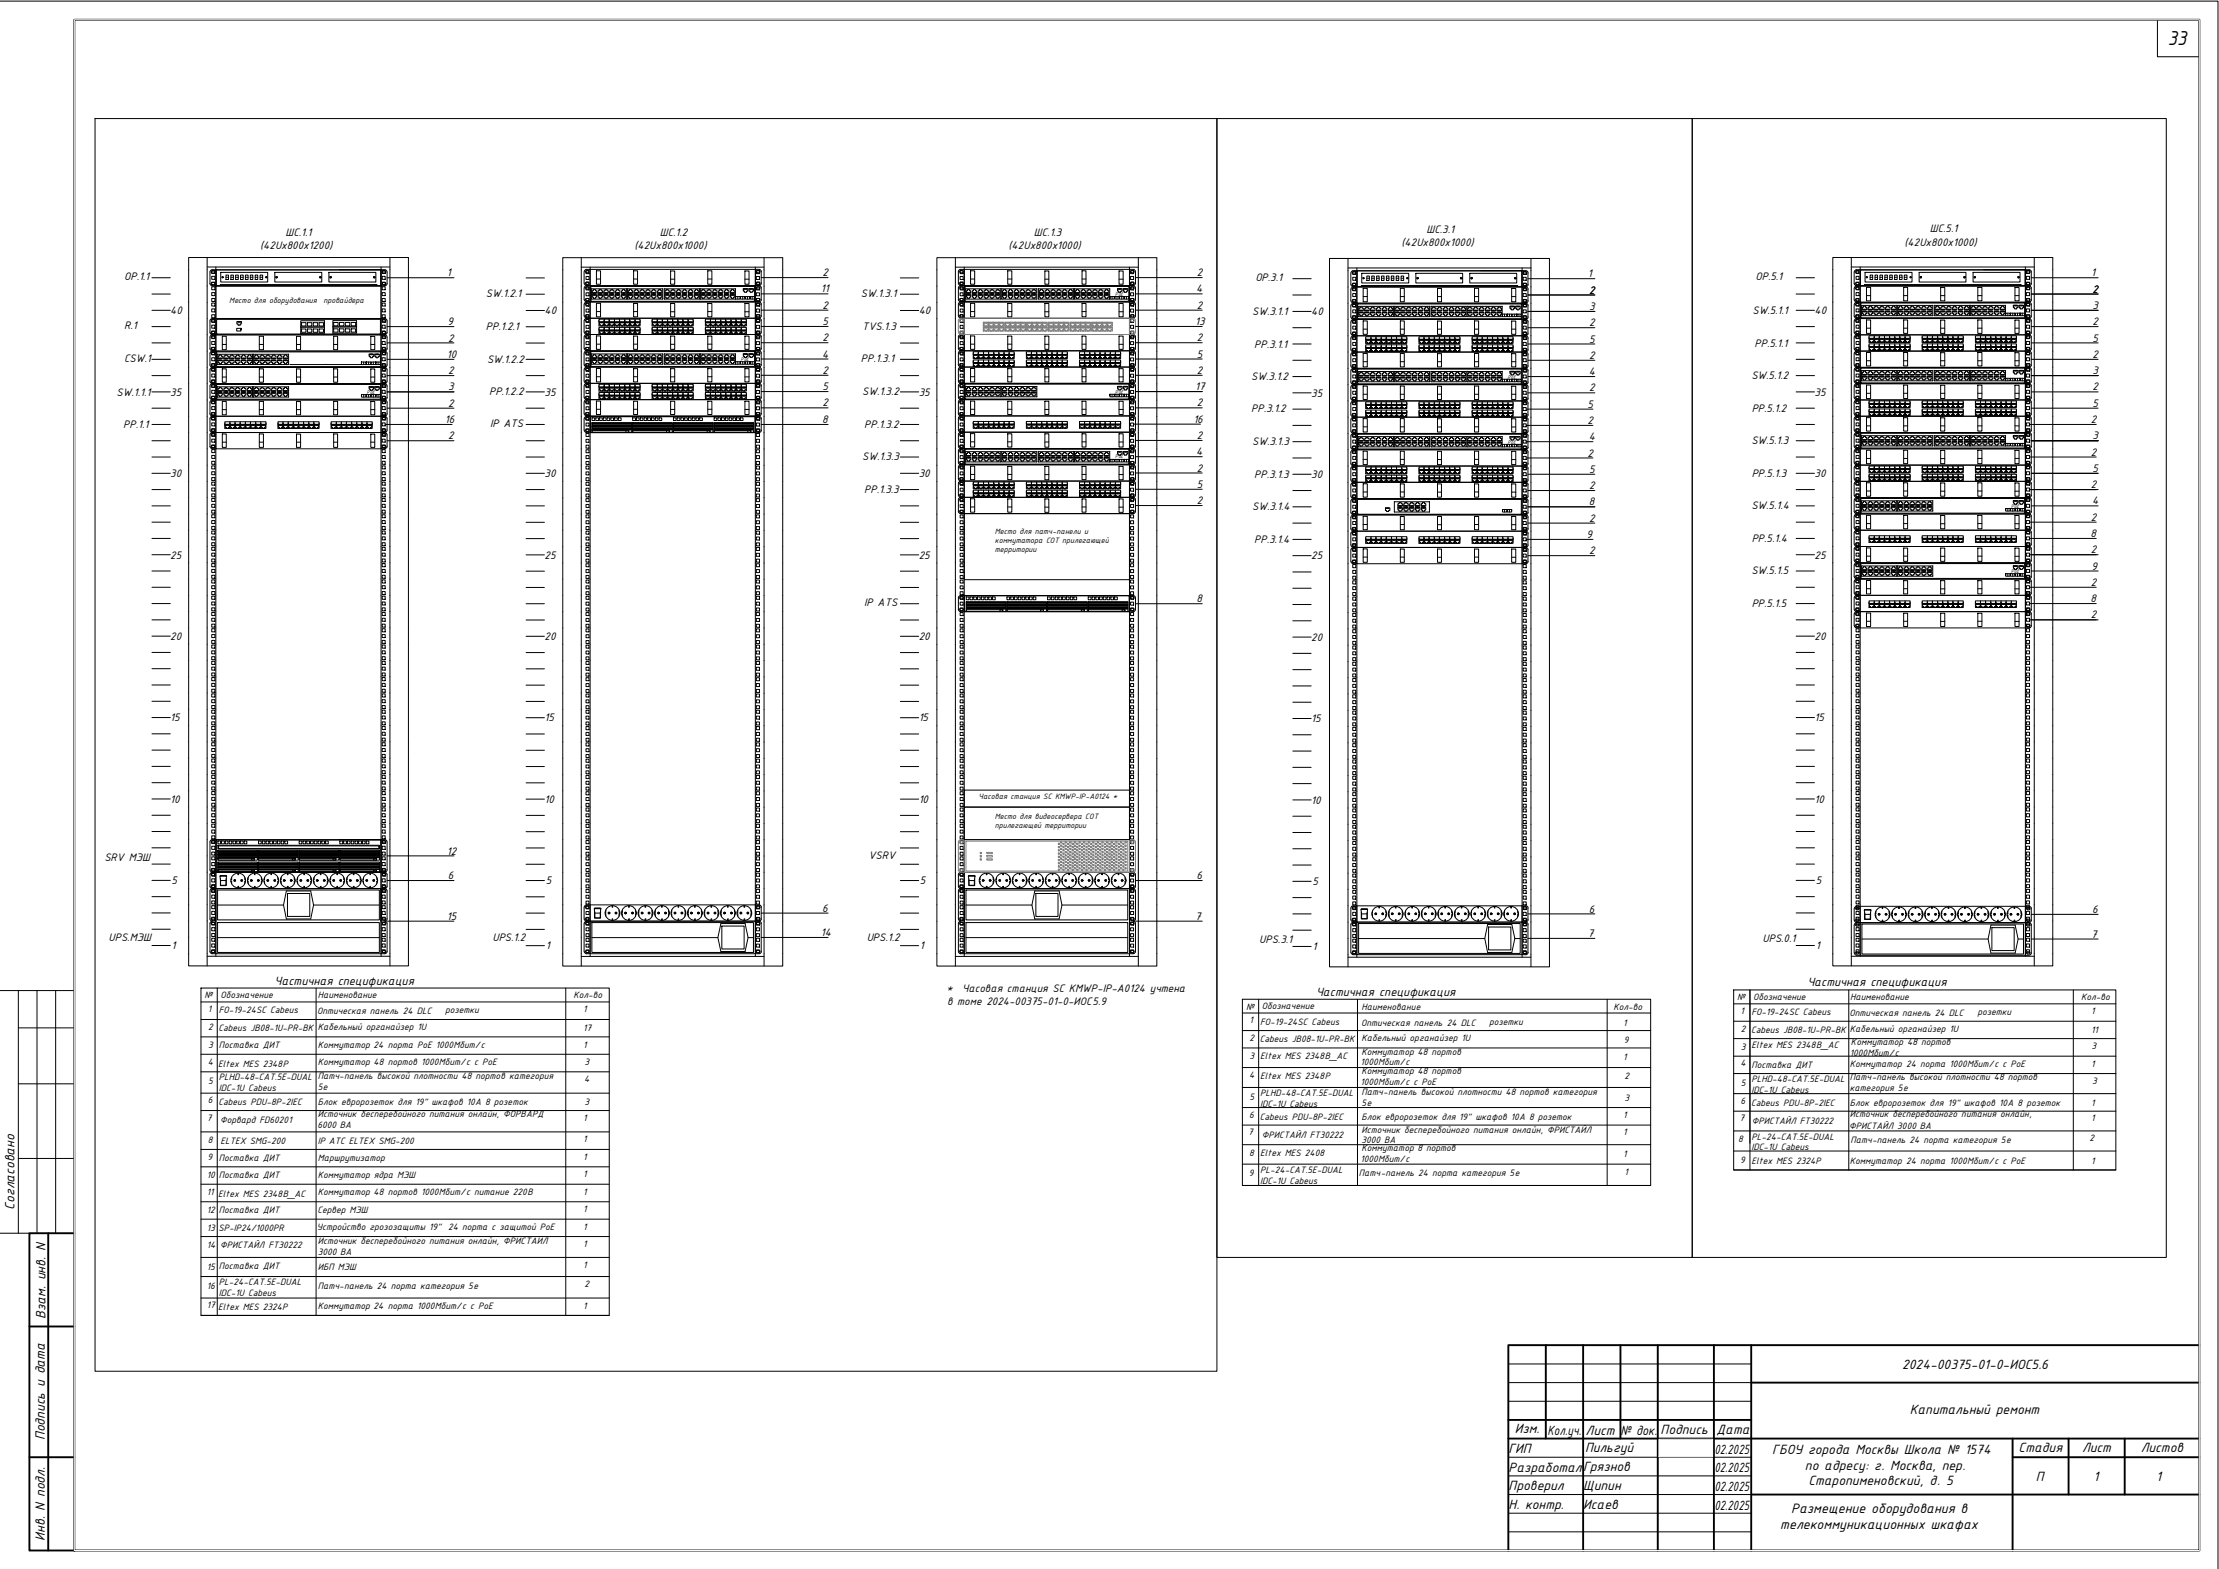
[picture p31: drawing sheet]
<svg xmlns="http://www.w3.org/2000/svg" width="594mm" height="420mm" viewBox="0 0 594 420" stroke-linecap="round" stroke-linejoin="round" font-family="sans-serif">
<defs><g id="words">
<text font-size="5.8" x="580.4" y="12">33</text>
<g font-size="3.9">
<text x="3.9" y="323.9" transform="rotate(-90 3.9 323.9)">Согласовано</text>
<text x="12.1" y="353.1" transform="rotate(-90 12.1 353.1)">Взам. инв. N</text>
<text x="509.2" y="366.5">2024-00375-01-0-ИОС5.6</text>
<text x="405.6" y="383.7">Изм.</text>
<text x="511.3" y="378.6">Капитальный ремонт</text>
<text x="12" y="385.7" transform="rotate(-90 12 385.7)">Подпись и дата</text>
<text x="403.8" y="389">ГИП</text>
<text x="414.3" y="384.2">Кол.уч.</text>
<text x="424.3" y="388.8">Пильгуй</text>
<text x="424.5" y="384.2">Лист</text>
<text x="433.8" y="384.3">№ док.</text>
<text x="444.6" y="384">Подпись</text>
<text x="459" y="389.3">02.2025</text>
<text x="459.6" y="384">Дата</text>
<text x="474.5" y="389.4">ГБОУ города Москвы Школа № 1574</text>
<text x="540.4" y="388.7">Стадия</text>
<text x="557.4" y="388.7">Лист</text>
<text x="573.1" y="388.7">Листов</text>
<text x="403.9" y="394.1">РазработалГрязнов</text>
<text x="459" y="394.3">02.2025</text>
<text x="483.2" y="393.6">по адресу: г. Москва, пер.</text>
<text x="403.9" y="399.1">Проверил</text>
<text x="423.8" y="399">Щипин</text>
<text x="459" y="399.3">02.2025</text>
<text x="484.2" y="397.8">Старопименовский, д. 5</text>
<text x="545.1" y="396.5">П</text>
<text x="560.5" y="396.5">1</text>
<text x="577.2" y="396.5">1</text>
<text x="403.9" y="404.2">Н. контр.</text>
<text x="423.8" y="404">Исаев</text>
<text x="459" y="404.3">02.2025</text>
<text x="479.6" y="405.3">Размещение оборудования в</text>
<text x="12" y="412.6" transform="rotate(-90 12 412.6)">Инв. N подл.</text>
<text x="476.6" y="409.5">телекоммуникационных шкафах</text>
</g>
<g font-size="3.5">
<text x="73.5" y="263.7">Частичная спецификация</text>
<text x="352.3" y="266.6">Частичная спецификация</text>
<text x="483.9" y="264.2">Частичная спецификация</text>
</g>
<g font-size="3.2">
<text x="76.5" y="63.2">ШС.1.1</text>
<text x="176.7" y="63.2">ШС.1.2</text>
<text x="276.8" y="63.2">ШС.1.3</text>
<text x="375.2" y="66">(42Ux800x1000)</text>
<text x="381.9" y="62.5">ШС.3.1</text>
<text x="509.9" y="65.7">(42Ux800x1000)</text>
<text x="516.7" y="62.2">ШС.5.1</text>
<text x="69.6" y="66.8">(42Ux800x1200)</text>
<text x="169.8" y="66.8">(42Ux800x1000)</text>
<text x="270" y="66.8">(42Ux800x1000)</text>
<text x="33.2" y="75.1">OP.1.1</text>
<text x="119.6" y="74">1</text>
<text x="220.2" y="74">2</text>
<text x="320.4" y="74">2</text>
<text x="336.1" y="75.3">OP.3.1</text>
<text x="425.1" y="74.3">1</text>
<text x="470" y="75.1">OP.5.1</text>
<text x="559.9" y="74">1</text>
<text x="130.1" y="79.5">SW.1.2.1</text>
<text x="219.8" y="78.3">11</text>
<text x="220.2" y="82.7">2</text>
<text x="230.5" y="79.5">SW.1.3.1</text>
<text x="320.3" y="78.3">4</text>
<text x="320.4" y="82.7">2</text>
<text x="425.4" y="83">3</text>
<text x="425.4" y="78.7">2</text>
<text x="560.2" y="82.8">3</text>
<text x="560.2" y="78.4">2</text>
<text x="33.2" y="88.1">R.1</text>
<text x="45.6" y="84.2">40</text>
<text x="119.8" y="87.1">9</text>
<text x="130.1" y="88.3">PP.1.2.1</text>
<text x="145.8" y="84.2">40</text>
<text x="220.2" y="87">5</text>
<text x="230.8" y="88.3">TVS.1.3</text>
<text x="246" y="84.2">40</text>
<text x="320" y="87">13</text>
<text x="335.2" y="84.4">SW.3.1.1</text>
<text x="351.1" y="84.4">40</text>
<text x="425.4" y="87.4">2</text>
<text x="469.2" y="84.1">SW.5.1.1</text>
<text x="485.8" y="84.2">40</text>
<text x="560.2" y="87.1">2</text>
<text x="119.6" y="95.8">10</text>
<text x="120" y="91.5">2</text>
<text x="220.1" y="95.8">4</text>
<text x="220.2" y="91.4">2</text>
<text x="320.4" y="91.4">2</text>
<text x="320.4" y="95.8">5</text>
<text x="335.8" y="93.1">PP.3.1.1</text>
<text x="425.4" y="91.7">5</text>
<text x="469.7" y="92.9">PP.5.1.1</text>
<text x="560.2" y="95.8">2</text>
<text x="560.2" y="91.5">5</text>
<text x="33.2" y="96.9">CSW.1</text>
<text x="120" y="100.2">2</text>
<text x="130.4" y="97.1">SW.1.2.2</text>
<text x="220.2" y="100.1">2</text>
<text x="230.5" y="97">PP.1.3.1</text>
<text x="320.4" y="100.1">2</text>
<text x="335" y="101.6">SW.3.1.2</text>
<text x="425.4" y="100.5">4</text>
<text x="425.4" y="96.1">2</text>
<text x="468.9" y="101.4">SW.5.1.2</text>
<text x="560.2" y="100.2">3</text>
<text x="31.2" y="105.9">SW.1.1.1</text>
<text x="45.6" y="106">35</text>
<text x="120" y="104.6">3</text>
<text x="130.9" y="105.9">PP.1.2.2</text>
<text x="145.8" y="106">35</text>
<text x="220.2" y="104.5">5</text>
<text x="230.8" y="105.8">SW.1.3.2</text>
<text x="246" y="106">35</text>
<text x="320" y="104.5">17</text>
<text x="351.1" y="106.2">35</text>
<text x="425.4" y="104.8">2</text>
<text x="485.8" y="106">35</text>
<text x="560.2" y="104.6">2</text>
<text x="119.1" y="113.3">16</text>
<text x="120" y="108.9">2</text>
<text x="220.1" y="113.3">8</text>
<text x="220.2" y="108.8">2</text>
<text x="319.5" y="113.2">16</text>
<text x="320.4" y="108.8">2</text>
<text x="335" y="110.4">PP.3.1.2</text>
<text x="425" y="113.5">2</text>
<text x="425" y="109.2">5</text>
<text x="469" y="110.3">PP.5.1.2</text>
<text x="559.7" y="113.3">2</text>
<text x="560.2" y="108.9">5</text>
<text x="33" y="114.7">PP.1.1</text>
<text x="120" y="117.6">2</text>
<text x="131.2" y="114.4">IP ATS</text>
<text x="231.4" y="114.6">PP.1.3.2</text>
<text x="320.4" y="117.6">2</text>
<text x="335.2" y="119.3">SW.3.1.3</text>
<text x="425.4" y="117.9">4</text>
<text x="468.9" y="118.8">SW.5.1.3</text>
<text x="560.2" y="117.6">3</text>
<text x="230.8" y="123.3">SW.1.3.3</text>
<text x="320.3" y="121.9">4</text>
<text x="425" y="122.3">2</text>
<text x="559.7" y="122">2</text>
<text x="45.6" y="127.8">30</text>
<text x="145.8" y="127.8">30</text>
<text x="246" y="127.8">30</text>
<text x="320.4" y="126.3">2</text>
<text x="320.4" y="130.6">5</text>
<text x="335.8" y="128">PP.3.1.3</text>
<text x="351.1" y="128">30</text>
<text x="425.4" y="131">2</text>
<text x="425.4" y="126.6">5</text>
<text x="469" y="127.8">PP.5.1.3</text>
<text x="485.8" y="127.8">30</text>
<text x="559.7" y="130.7">2</text>
<text x="560.2" y="126.4">5</text>
<text x="231.4" y="132">PP.1.3.3</text>
<text x="320.4" y="135">2</text>
<text x="335.2" y="136.7">SW.3.1.4</text>
<text x="425.4" y="135.3">8</text>
<text x="468.9" y="136.3">SW.5.1.4</text>
<text x="560.1" y="135.1">4</text>
<text x="425.4" y="139.7">2</text>
<text x="559.6" y="143.8">8</text>
<text x="559.7" y="139.4">2</text>
<text x="45.6" y="149.6">25</text>
<text x="145.8" y="149.6">25</text>
<text x="246" y="149.6">25</text>
<text x="335.8" y="145.5">PP.3.1.4</text>
<text x="351.1" y="149.8">25</text>
<text x="424.8" y="144.1">9</text>
<text x="425.4" y="148.4">2</text>
<text x="469" y="145.2">PP.5.1.4</text>
<text x="485.8" y="149.6">25</text>
<text x="559.7" y="148.2">2</text>
<text x="468.9" y="153.7">SW.5.1.5</text>
<text x="560" y="152.5">9</text>
<text x="320.3" y="161.3">8</text>
<text x="559.6" y="161.2">8</text>
<text x="559.7" y="156.9">2</text>
<text x="231.4" y="162.4">IP ATS</text>
<text x="469" y="162.6">PP.5.1.5</text>
<text x="559.7" y="165.6">2</text>
<text x="45.6" y="171.4">20</text>
<text x="145.8" y="171.4">20</text>
<text x="246" y="171.4">20</text>
<text x="351.1" y="171.6">20</text>
<text x="485.8" y="171.4">20</text>
<text x="45.6" y="193.2">15</text>
<text x="145.8" y="193.2">15</text>
<text x="246" y="193.2">15</text>
<text x="351.1" y="193.4">15</text>
<text x="485.8" y="193.2">15</text>
<text x="45.6" y="215">10</text>
<text x="145.8" y="215">10</text>
<text x="246" y="215">10</text>
<text x="351.1" y="215.2">10</text>
<text x="485.8" y="215">10</text>
<text x="27.9" y="230.5">SRV МЭШ</text>
<text x="119.6" y="228.9">12</text>
<text x="232.5" y="230">VSRV</text>
<text x="45.9" y="236.8">5</text>
<text x="119.9" y="235.5">6</text>
<text x="146.1" y="236.8">5</text>
<text x="246.3" y="236.8">5</text>
<text x="320.3" y="235.5">6</text>
<text x="351.4" y="237.1">5</text>
<text x="486.1" y="236.8">5</text>
<text x="220.1" y="244.2">6</text>
<text x="425.4" y="244.4">6</text>
<text x="560.1" y="244.5">6</text>
<text x="29" y="252">UPS.МЭШ</text>
<text x="119.6" y="246.3">15</text>
<text x="131.8" y="252">UPS.1.2</text>
<text x="219.8" y="250.7">14</text>
<text x="232" y="252">UPS.1.2</text>
<text x="320" y="246.3">7</text>
<text x="425.1" y="251">7</text>
<text x="559.8" y="251.1">7</text>
<text x="45.9" y="254.3">1</text>
<text x="146.1" y="254.3">1</text>
<text x="246.3" y="254.3">1</text>
<text x="337.1" y="252.6">UPS.3.1</text>
<text x="351.4" y="254.5">1</text>
<text x="471.8" y="252.3">UPS.0.1</text>
<text x="486.1" y="254.3">1</text>
<text x="253.4" y="265.6">*</text>
<text x="253.5" y="269">в томе 2024-00375-01-0-ИОС5.9</text>
<text x="257.6" y="265.6">Часовая станция SC KMWP-IP-A0124 учтена</text>
</g>
<g font-size="2.7">
<text x="54.8" y="267.4">№</text>
<text x="59" y="267.3">Обозначение</text>
<text x="85" y="267.4">Наименование</text>
<text x="153.5" y="267.4">Кол-во</text>
<text x="465.1" y="267.9">№</text>
<text x="469.3" y="267.7">Обозначение</text>
<text x="495.3" y="267.8">Наименование</text>
<text x="557.2" y="267.8">Кол-во</text>
<text x="55.7" y="271.1">1</text>
<text x="55.7" y="275.9">2</text>
<text x="58.5" y="271.4">FO-19-24SC Cabeus</text>
<text x="84.9" y="271.6">Оптическая панель 24 DLC</text>
<text x="85" y="275.8">Кабельный органайзер 1U</text>
<text x="119.2" y="271.4">розетки</text>
<text x="156.1" y="271.1">1</text>
<text x="333.6" y="270.3">№</text>
<text x="334.5" y="274.1">1</text>
<text x="337.4" y="274.4">FO-19-24SC Cabeus</text>
<text x="337.8" y="270.2">Обозначение</text>
<text x="364.4" y="274.6">Оптическая панель 24 DLC</text>
<text x="364.5" y="270.3">Наименование</text>
<text x="398.7" y="274.4">розетки</text>
<text x="431.9" y="270.3">Кол-во</text>
<text x="434.6" y="274.7">1</text>
<text x="466" y="271.6">1</text>
<text x="468.9" y="271.9">FO-19-24SC Cabeus</text>
<text x="495.2" y="272.1">Оптическая панель 24 DLC</text>
<text x="529.4" y="271.9">розетки</text>
<text x="559.8" y="271.6">1</text>
<text x="55.7" y="280.8">3</text>
<text x="58.5" y="276.1">Cabeus JB08-1U-PR-BK</text>
<text x="58.5" y="280.8">Поставка ДИТ</text>
<text x="85" y="280.7">Коммутатор 24 порта PoE 1000Мбит/с</text>
<text x="156.1" y="280.6">1</text>
<text x="156.1" y="276.1">17</text>
<text x="334.5" y="278.9">2</text>
<text x="337.3" y="279.1">Cabeus JB08-1U-PR-BK</text>
<text x="364.5" y="278.8">Кабельный органайзер 1U</text>
<text x="434.7" y="279.2">9</text>
<text x="466" y="276.4">2</text>
<text x="466" y="281.3">3</text>
<text x="468.8" y="276.6">Cabeus JB08-1U-PR-BK</text>
<text x="468.9" y="280.7">Eltex MES 2348В_AC</text>
<text x="495.3" y="276.3">Кабельный органайзер 1U</text>
<text x="495.6" y="279.9">Коммутатор 48 портов</text>
<text x="559.8" y="276.6">11</text>
<text x="560" y="280.8">3</text>
<text x="55.6" y="285.1">4</text>
<text x="58.4" y="285.6">Eltex MES 2348Р</text>
<text x="85" y="285.3">Коммутатор 48 портов 1000Мбит/с с РоЕ</text>
<text x="156.5" y="285.2">3</text>
<text x="334.5" y="283.7">3</text>
<text x="337.4" y="283.7">Eltex MES 2348В_AC</text>
<text x="364.2" y="285.3">1000Мбит/с</text>
<text x="364.5" y="282.4">Коммутатор 48 портов</text>
<text x="364.5" y="287.7">Коммутатор 48 портов</text>
<text x="434.6" y="283.8">1</text>
<text x="466" y="285.6">4</text>
<text x="468.9" y="285.9">Поставка ДИТ</text>
<text x="495.3" y="285.8">Коммутатор 24 порта 1000Мбит/с с РоЕ</text>
<text x="495.3" y="282.8">1000Мбит/с</text>
<text x="559.8" y="285.8">1</text>
<text x="55.7" y="290.2">5</text>
<text x="58.5" y="289.3">PLHD-48-CAT.5E-DUAL</text>
<text x="58.5" y="292.2">IDC-1U Cabeus</text>
<text x="85" y="289">Патч-панель высокой плотности 48 портов категория</text>
<text x="85" y="291.9">5е</text>
<text x="156.4" y="289.8">4</text>
<text x="334.4" y="288.6">4</text>
<text x="337.4" y="293.5">PLHD-48-CAT.5E-DUAL</text>
<text x="337.4" y="289">Eltex MES 2348Р</text>
<text x="364.2" y="290.6">1000Мбит/с с РоЕ</text>
<text x="364.5" y="293.2">Патч-панель высокой плотности 48 портов категория</text>
<text x="434.9" y="288.9">2</text>
<text x="466" y="290.7">5</text>
<text x="468.9" y="289.8">PLHD-48-CAT.5E-DUAL</text>
<text x="468.9" y="292.7">IDC-1U Cabeus</text>
<text x="495.3" y="289.3">Патч-панель высокой плотности 48 портов</text>
<text x="495.3" y="292.1">категория 5е</text>
<text x="560.1" y="290.3">3</text>
<text x="55.7" y="295.5">6</text>
<text x="58.5" y="296">Cabeus PDU-8P-2IEC</text>
<text x="85" y="296">Блок евророзеток для 19&quot; шкафов 10А 8 розеток</text>
<text x="85" y="299.2">Источник бесперебойного питания онлайн, ФОРВАРД</text>
<text x="156.5" y="296">3</text>
<text x="334.4" y="299.4">6</text>
<text x="334.5" y="294.5">5</text>
<text x="337.3" y="299.8">Cabeus PDU-8P-2IEC</text>
<text x="337.4" y="296.4">IDC-1U Cabeus</text>
<text x="364.5" y="299.8">Блок евророзеток для 19&quot; шкафов 10А 8 розеток</text>
<text x="364.5" y="296.1">5е</text>
<text x="434.6" y="299.4">1</text>
<text x="434.9" y="294.8">3</text>
<text x="466" y="295.7">6</text>
<text x="468.8" y="296.1">Cabeus PDU-8P-2IEC</text>
<text x="495.3" y="296.1">Блок евророзеток для 19&quot; шкафов 10А 8 розеток</text>
<text x="495.3" y="299.2">Источник бесперебойного питания онлайн,</text>
<text x="559.8" y="296.1">1</text>
<text x="55.4" y="300.2">7</text>
<text x="59" y="300.7">Форвард FD60201</text>
<text x="85" y="302.1">6000 ВА</text>
<text x="156.1" y="300.2">1</text>
<text x="156.1" y="305.9">1</text>
<text x="334.2" y="304">7</text>
<text x="337.8" y="304.8">ФРИСТАЙЛ FT30222</text>
<text x="364.5" y="303.3">Источник бесперебойного питания онлайн, ФРИСТАЙЛ</text>
<text x="434.6" y="304">1</text>
<text x="465.4" y="305.9">8</text>
<text x="465.7" y="300.3">7</text>
<text x="468.9" y="305.2">PL-24-CAT.5E-DUAL</text>
<text x="469" y="301.1">ФРИСТАЙЛ FT30222</text>
<text x="495.1" y="302.4">ФРИСТАЙЛ 3000 ВА</text>
<text x="559.4" y="305.6">2</text>
<text x="559.8" y="300.3">1</text>
<text x="55.5" y="310.6">9</text>
<text x="55.7" y="306.2">8</text>
<text x="58.5" y="310.9">Поставка ДИТ</text>
<text x="59.1" y="306.4">ELTEX SMG-200</text>
<text x="85" y="306.4">IP АТС ELTEX SMG-200</text>
<text x="85" y="310.8">Маршрутизатор</text>
<text x="156.1" y="310.6">1</text>
<text x="334.4" y="309.6">8</text>
<text x="337.4" y="309.6">Eltex MES 2408</text>
<text x="364.2" y="311.2">1000Мбит/с</text>
<text x="364.5" y="306.2">3000 ВА</text>
<text x="364.5" y="308.4">Коммутатор 8 портов</text>
<text x="434.6" y="309.8">1</text>
<text x="465.9" y="311.5">9</text>
<text x="468.9" y="308.1">IDC-1U Cabeus</text>
<text x="468.9" y="311.7">Eltex MES 2324Р</text>
<text x="495.3" y="311.6">Коммутатор 24 порта 1000Мбит/с с РоЕ</text>
<text x="495.4" y="306.1">Патч-панель 24 порта категория 5е</text>
<text x="559.8" y="311.7">1</text>
<text x="55.4" y="315.5">10</text>
<text x="58.5" y="315.6">Поставка ДИТ</text>
<text x="85" y="315.5">Коммутатор ядра МЭШ</text>
<text x="156.1" y="315.3">1</text>
<text x="334.3" y="315">9</text>
<text x="337.4" y="314.1">PL-24-CAT.5E-DUAL</text>
<text x="337.4" y="316.9">IDC-1U Cabeus</text>
<text x="363.8" y="315">Патч-панель 24 порта категория 5е</text>
<text x="434.9" y="314.5">1</text>
<text x="55.4" y="319.9">11</text>
<text x="58.4" y="320.4">Eltex MES 2348В_AC</text>
<text x="85" y="320.1">Коммутатор 48 портов 1000Мбит/с питание 220В</text>
<text x="156.1" y="320">1</text>
<text x="55.4" y="324.8">12</text>
<text x="55.4" y="329.5">13</text>
<text x="58.5" y="329.6">SP-IP24/1000PR</text>
<text x="58.5" y="324.9">Поставка ДИТ</text>
<text x="84.8" y="329.5">Устройство грозозащиты 19&quot; 24 порта с защитой РоЕ</text>
<text x="85" y="324.8">Сервер МЭШ</text>
<text x="156.1" y="324.6">1</text>
<text x="156.1" y="329.3">1</text>
<text x="55.4" y="334.2">14</text>
<text x="59" y="334.1">ФРИСТАЙЛ FT30222</text>
<text x="85" y="333.1">Источник бесперебойного питания онлайн, ФРИСТАЙЛ</text>
<text x="85" y="336">3000 ВА</text>
<text x="156.1" y="333.9">1</text>
<text x="55.4" y="340">15</text>
<text x="58.5" y="339.8">Поставка ДИТ</text>
<text x="85" y="340.2">ИБП МЭШ</text>
<text x="156.1" y="339.5">1</text>
<text x="55.4" y="345.1">16</text>
<text x="58.5" y="344.2">PL-24-CAT.5E-DUAL</text>
<text x="58.5" y="347">IDC-1U Cabeus</text>
<text x="85" y="345.1">Патч-панель 24 порта категория 5е</text>
<text x="156.5" y="344.6">2</text>
<text x="55.4" y="350.4">17</text>
<text x="58.4" y="350.9">Eltex MES 2324Р</text>
<text x="85" y="350.6">Коммутатор 24 порта 1000Мбит/с с РоЕ</text>
<text x="156.1" y="350.5">1</text>
</g>
<g font-size="2.3">
<text x="61.4" y="81">Место для оборудования</text>
<text x="86.6" y="81">провайдера</text>
<text x="266.4" y="142.9">Место для патч-панели и</text>
<text x="266.4" y="145.3">коммутатора СОТ прилегающей</text>
<text x="266.4" y="147.8">территории</text>
<text x="262" y="214">Часовая станция SC KMWP-IP-A0124 *</text>
<text x="266.4" y="219.3">Место для видеосервера СОТ</text>
<text x="266.4" y="221.8">прилегающей территории</text>
</g>
<g font-size="1.6">
<text x="298.6" y="79.2">PоE</text>
<text x="198.4" y="96.6">PоE</text>
<text x="403.6" y="101.6">PоE</text>
<text x="98.2" y="105.5">PоE</text>
<text x="298.6" y="105.5">PоE</text>
<text x="403.6" y="119">PоE</text>
<text x="298.6" y="122.8">PоE</text>
<text x="538.4" y="136.1">PоE</text>
<text x="538.4" y="153.5">PоE</text>
</g>
</g></defs>
<g fill="none" stroke="#000" stroke-width=".27">
<path d="M57.8 76.6h44.2v8.7h-44.2zM58 85.7v3.6M80.7 86.4h1.2v.9h-1.2zM80.7 88.1h1.2v.9h-1.2zM82.3 86.4h1.2v.9h-1.2zM82.3 88.1h1.2v.9h-1.2zM83.9 86.4h1.1v.9h-1.1zM83.9 88.1h1.1v.9h-1.1zM85.4 86.4h1.2v.9h-1.2zM85.4 88.1h1.2v.9h-1.2zM89.3 86.4h1.2v.8h-1.2zM89.3 88.1h1.2v.8h-1.2z"/>
<path d="M90.9 86.4h1.2v.8h-1.2zM90.9 88.1h1.2v.8h-1.2zM92.5 86.4h1.1v.8h-1.1zM92.5 88.1h1.1v.8h-1.1zM94 86.4h1.2v.8h-1.2zM94 88.1h1.2v.8h-1.2zM258.1 137.5h44.3v17.7h-44.3zM258.1 216.1h44.3v8.7h-44.3zM258.1 211.6h44.3v4.6h-44.3zM58.3 238.3h43.3v8h-43.3zM76.7 238.6h6.5l.7 3.8-.7 3.7h-6.5l-.8-3.7zM77 239.3h5.9v6.1h-5.9z"/>
<path d="M258.6 238.3h43.3v8h-43.3zM277 238.6h6.5l.8 3.8-.8 3.7h-6.5l-.7-3.7zM277.3 239.3h6v6.1h-6zM58.3 247.1h43.3v8h-43.3zM58.3 251.1h43.3M58.3 242.4h17.6M83.9 242.4h17.7M258.6 247.1h43.3v8h-43.3zM258.6 251.1h43.3M258.6 242.4h17.7M284.3 242.4h17.6M53.8 264.6h109.3v87.7h-109.3z"/>
<path d="M53.8 268.3h109.3M53.8 273h109.3M53.8 277.7h109.3M58.2 264.6v87.7M84.6 264.6v87.7M151.5 264.6v87.7M332.6 267.6h109.3v49.9h-109.3zM332.6 271.3h109.3M332.6 276h109.3M337 267.6v49.9M363.4 267.6v49.9M430.3 267.6v49.9"/>
<path d="M464.1 265.1h102.4v48.2h-102.4zM464.1 268.8h102.4M464.1 273.5h102.4M464.1 278.1h102.4M468.5 265.1v48.2M495 265.1v48.2M555.1 265.1v48.2M53.8 282.3h109.3M53.8 287h109.3M53.8 292.7h109.3M53.8 297.4h109.3M332.6 280.6h109.3"/>
<path d="M332.6 285.9h109.3M332.6 291.2h109.3M332.6 296.6h109.3M464.1 282.8h102.4M464.1 287.5h102.4M464.1 292.9h102.4M464.1 297.6h102.4M53.8 303.1h109.3M53.8 307.8h109.3M53.8 312.5h109.3M53.8 317.1h109.3M332.6 301.3h109.3"/>
<path d="M332.6 306.5h109.3M332.6 311.7h109.3M332.6 317.5h109.3M464.1 302.9h102.4M464.1 308.2h102.4M464.1 313.3h102.4M53.8 321.8h109.3M53.8 326.5h109.3M53.8 331.1h109.3M53.8 336.7h109.3M53.8 341.8h109.3M53.8 347.6h109.3"/>
<path d="M53.8 352.3h109.3"/>
</g>
<g fill="none" stroke="#000" stroke-width=".27">
<path d="M25.4 31.8h300.4v335.4h-300.4zM325.8 31.8h127.3v304.9h-127.3zM453.1 31.8h126.9v304.9h-126.9zM40.7 74.4h4.9M40.7 78.7h4.9M50.5 69h58.8v189.7h-58.8zM55.5 71.5h48.9M55.5 69v189.7M56.7 76.8h.8v.8h-.8zM56.7 78.4h.8v.8h-.8zM56.7 79.9h.8v.8h-.8zM56.7 72.4h.8v.8h-.8z"/>
<path d="M56.7 74h.8v.8h-.8zM56.7 75.6h.8v.8h-.8zM57.8 71.5v184.6M102 71.5v184.6M102.3 79.9h.8v.8h-.8zM102.3 78.4h.8v.8h-.8zM102.3 76.8h.8v.8h-.8zM102.3 75.6h.8v.8h-.8zM102.3 74h.8v.8h-.8zM102.3 72.4h.8v.8h-.8zM103.6 74.4h17.9M104.4 69v189.7"/>
<path d="M140.8 78.8h5M140.8 74.4h5M150.7 69h58.8v189.7h-58.8zM155.6 69v189.7M155.6 71.5h49M156.4 72.8v3.1M156.4 72.7l.4-.5 1.2-.1v4.4h44.2M156.4 75.8l.2 .5 .4 .2M156.9 76.8h.8v.8h-.8zM156.9 78.4h.8v.8h-.8zM156.9 79.9h.8v.9h-.8zM156.9 72.5h.8v.8h-.8z"/>
<path d="M156.9 74h.8v.8h-.8zM156.9 75.6h.8v.8h-.8zM157 73.1h.4M157 76.2h.4M157 76.5h1M157 73l-.2-.3 .2-.2 .7 .1v.3l-.3 .1M157 76.1l-.2-.3 .2-.2 .7 .1v.3l-.3 .1M158 72.1h45.2l.5 .2 .1 .4v3.4l-.6 .4M158 71.5v184.6M159.7 72.5h1.1v3.6h-1.1zM159.7 74.7h1.1M169.6 72.5h1.1v3.6h-1.1z"/>
<path d="M169.6 74.7h1.1M179.5 72.6h1.1v3.5h-1.1zM179.5 74.8h1.1M189.5 72.5h1.1v3.6h-1.1zM189.5 74.7h1.1M199.4 72.6h1.1v3.5h-1.1zM199.4 74.8h1.1M202.2 72.1v4.4h1M202.2 71.5v184.6M202.5 79.9h.8v.9h-.8zM202.5 78.4h.8v.8h-.8zM202.5 76.8h.8v.8h-.8z"/>
<path d="M202.5 75.6h.8v.8h-.8zM202.5 74h.8v.8h-.8zM202.5 72.5h.8v.8h-.8zM202.8 73.1h.4M202.8 76.2h.4M202.8 73l-.3-.3 .3-.2 .7 .1v.3l-.3 .1M202.8 76.1l-.3-.3 .3-.2 .7 .1v.3l-.3 .1M203.8 74.3h17.9M203.8 78.7h17.9M204.6 69v189.7M241 78.8h5M241 74.4h5"/>
<path d="M250.8 69h58.9v189.7h-58.9zM255.8 71.5h49M255.8 69v189.7M257 76.8h.9v.8h-.9zM257 78.4h.9v.8h-.9zM257 79.9h.9v.9h-.9zM257 72.5h.9v.8h-.9zM257 74h.9v.8h-.9zM257 75.6h.9v.8h-.9zM257.2 72.1h.9v4.4h44.3M257.2 72.5l.7 .1v.3l-.3 .1M257.2 75.6l.7 .1v.3l-.3 .1"/>
<path d="M257.2 73.1h.4M257.2 76.2h.4M257.2 76.5h.9M257.2 72.5l-.3 .2 .3 .3M257.2 75.6l-.3 .2 .3 .3M257.2 72.1l-.4 .2-.2 .4v3.2l.2 .4 .4 .2M258.1 72.1h45.3M258.1 71.5v184.6M259.8 72.5h1.1v3.6h-1.1zM259.8 74.7h1.1M269.8 72.5h1.1v3.6h-1.1zM269.8 74.7h1.1"/>
<path d="M279.7 72.6h1.1v3.5h-1.1zM279.7 74.8h1.1M289.7 72.5h1v3.6h-1zM289.7 74.7h1M299.6 72.6h1.1v3.5h-1.1zM299.6 74.8h1.1M302.4 72.1v4.4h1M302.4 71.5v184.6M302.7 79.9h.8v.9h-.8zM302.7 78.4h.8v.8h-.8zM302.7 76.8h.8v.8h-.8zM302.7 75.6h.8v.8h-.8z"/>
<path d="M302.7 74h.8v.8h-.8zM302.7 72.5h.8v.8h-.8zM303 73.1h.4M303 76.2h.4M303.4 72.5l-.6 .1v.3l.2 .1M303.4 75.6l-.6 .1v.3l.2 .1M303.4 72.5l.3 .2-.3 .3M303.4 75.6l.3 .2-.3 .3M303.4 72.1l.4 .2 .2 .4v3.2l-.2 .4-.4 .2M304 74.3h17.9M304 78.7h17.9M304.8 69v189.7"/>
<path d="M346.1 79h4.9M346.1 74.6h4.9M355.9 69.2h58.9v189.7h-58.9zM360.9 69.2v189.7M360.9 71.8h49M361.7 77.5v3.1M361.7 77.4l.4-.5 1.2-.1v4.4h44.2M362.2 77h.8v.9h-.8zM362.2 78.6h.8v.8h-.8zM362.2 72.7h.8v.8h-.8zM362.2 74.3h.8v.8h-.8zM362.2 75.8h.8v.8h-.8z"/>
<path d="M362.3 77.8h.4M362.3 77.7l-.3-.3 .3-.2 .6 .1v.3l-.2 .1M363.3 76.8h45.2l.4 .2 .2 .4v3.2M363.3 71.8v184.5M365 77.2h1.1v3.6h-1.1zM365 79.4h1.1M374.9 77.2h1.1v3.6h-1.1zM374.9 79.4h1.1M384.9 77.3h1v3.5h-1zM384.9 79.4h1M394.8 77.2h1.1v3.6h-1.1zM394.8 79.4h1.1"/>
<path d="M404.7 77.3h1.1v3.5h-1.1zM404.7 79.4h1.1M407.5 76.8v4.4h1M407.5 71.8v184.5M407.8 78.6h.8v.8h-.8zM407.8 77h.8v.9h-.8zM407.8 75.8h.8v.8h-.8zM407.8 74.3h.8v.8h-.8zM407.8 72.7h.8v.8h-.8zM408.1 77.8h.4M408.1 77.7l-.3-.3 .3-.2 .6 .1v.3l-.2 .1M409.1 79h17.9"/>
<path d="M409.1 74.6h17.9M409.9 69.2v189.7M480.9 74.4h4.9M480.9 78.7h4.9M490.7 69h58.9v189.7h-58.9zM495.6 69v189.7M495.6 71.5h49M496.4 77.2l.1 3.3 .3 .4h1.2M496.4 77.2l.4-.6h1.2v4.3h44.2M496.9 76.8h.8v.8h-.8zM496.9 78.4h.8v.8h-.8zM496.9 79.9h.8v.8h-.8z"/>
<path d="M496.9 72.4h.8v.8h-.8zM496.9 74h.8v.8h-.8zM496.9 75.6h.8v.8h-.8zM497 77.5h.4M497.1 77.5l-.3-.3 .2-.3 .7 .2v.2l-.3 .2M498 76.6h45.2l.5 .2 .2 .4M498 71.5v184.6M499.7 77h1.1v3.6h-1.1zM499.7 79.2h1.1M509.7 77h1v3.6h-1zM509.7 79.2h1M519.6 77h1.1v3.6h-1.1z"/>
<path d="M519.6 79.2h1.1M529.5 77h1.1v3.6h-1.1zM529.5 79.2h1.1M539.5 77h1.1v3.6h-1.1zM539.5 79.2h1.1M542.2 76.6v4.3h1.3l.4-.6M542.2 71.5v184.6M542.5 79.9h.8v.8h-.8zM542.5 78.4h.8v.8h-.8zM542.5 76.8h.8v.8h-.8zM542.5 75.6h.8v.8h-.8zM542.5 74h.8v.8h-.8z"/>
<path d="M542.5 72.4h.8v.8h-.8zM542.8 77.5h.4M542.8 77.5l-.3-.3 .3-.3 .7 .2v.2l-.3 .2M543.8 74.4h17.9M543.8 78.7h17.9M543.8 77.2v3.1M544.6 69v189.7M40.7 96.2h4.9M40.7 87.5h4.9M40.7 83.1h4.9M40.7 91.8h4.9M56.6 85.8l.7-.2 .2 .3-.1 .3h-.6l-.2-.1z"/>
<path d="M56.7 98.6h.8v.8h-.8zM56.7 94.2h.8v.8h-.8zM56.7 95.8h.8v.8h-.8zM56.7 97.4h.8v.8h-.8zM56.7 89.9h.8v.8h-.8zM56.7 91.4h.8v.8h-.8zM56.7 93h.8v.8h-.8zM56.7 85.5h.8v.8h-.8zM56.7 87.1h.8v.8h-.8zM56.7 88.6h.8v.9h-.8zM56.7 81.2h.8v.8h-.8zM56.7 82.7h.8v.8h-.8z"/>
<path d="M56.7 84.3h.8v.8h-.8zM56.8 89.7h1v4.3h44.2M56.8 89.3h.4M56.8 90.6h.4M56.8 93.7h.4M56.8 94h1M56.8 99.3h.4M56.8 99.3l-.2-.3 .2-.3 .7 .2v.2l-.2 .2M56.8 89.3l-.2-.3 .2-.3 .7 .2v.2l-.2 .2M56.8 90.6l-.2-.3 .2-.3 .7 .1v.3l-.2 .2M56.8 93.6l-.2-.2 .2-.3 .7 .1v.3l-.2 .1M56.8 89.7l-.4 .1-.2 .5v3.1l.2 .4 .4 .2"/>
<path d="M57.8 98.4h45.2l.5 .2 .1 .4v3.1M57.8 85.3h-1.2l-.3 .4-.1 3.3 .2 .4 .4 .2M57.8 85.3v4.4h-1M57.8 85.3h44.2v4.4h-44.2h45.2l.5 .1 .1 .5v3.1l-.1 .4-.5 .2M58.2 85.5h43.4M58.2 85.5l-.2 .2M59.5 98.8h1.1v3.6h-1.1zM59.5 90h1.1v3.6h-1.1zM59.5 92.2h1.1M63.4 86.1h1.2v.7h-.3l-.1 .3h-.4l-.1-.3h-.3zM63.7 86.1v.2M63.8 86.1v.2"/>
<path d="M63.9 86.1v.2M64 86.1v.2M64.1 86.1v.2M64.2 86.1v.2M64.3 86.1v.2M64.5 87.9h-1.1v.7h1.1v-.7v.4M64.6 86.1v.3M69.4 98.8h1.1v3.6h-1.1zM69.4 90h1.1v3.6h-1.1zM69.4 92.2h1.1M79.4 98.8h1.1v3.6h-1.1zM79.4 90.1h1.1v3.5h-1.1z"/>
<path d="M79.4 92.2h1.1M86.9 87.5l-6.3 .1-.1-1.7h6.4v3.3l-6.3 .1-.1-1.7h6.4M89.1 87.5v-1.6h6.4v3.3h-6.3M89.2 87.5h6.3M89.3 98.8h1.1v3.6h-1.1zM89.3 90h1.1v3.6h-1.1zM89.3 92.2h1.1M95.5 87.5h-6.4v1.7M99.3 98.8h1v3.6h-1zM99.3 90.1h1v3.5h-1zM99.3 92.2h1M101.7 85.5l.2 .2v3.6l-.2 .2h-43.5l-.2-.2"/>
<path d="M102 98.4v4.3h1M102 85.3h1.3l.3 .4v3.3l-.1 .4-.5 .2M102 89.7v4.3h1M102.3 98.6h.8v.8h-.8zM102.3 97.4h.8v.8h-.8zM102.3 95.8h.8v.8h-.8zM102.3 94.2h.8v.8h-.8zM102.3 93h.8v.8h-.8zM102.3 91.4h.8v.8h-.8zM102.3 89.9h.8v.8h-.8zM102.3 88.6h.8v.9h-.8zM102.3 87.1h.8v.8h-.8z"/>
<path d="M102.3 85.5h.8v.8h-.8zM102.3 84.3h.8v.8h-.8zM102.3 82.7h.8v.8h-.8zM102.3 81.2h.8v.8h-.8zM102.4 85.8l.6-.2 .3 .3-.3 .3h-.4l-.2-.1zM102.6 89.3h.4M102.6 90.6h.4M102.6 93.7h.4M102.6 99.3h.4M102.6 99.3l-.2-.3 .2-.3 .7 .2v.2l-.3 .2M102.6 89.3l-.2-.3 .2-.3 .7 .2v.2l-.3 .2M102.6 90.6l-.2-.3 .2-.3 .7 .1v.3l-.3 .2"/>
<path d="M102.6 93.6l-.2-.2 .2-.3 .7 .1v.3l-.3 .1M103.6 96.2h17.9M103.6 87.5h17.9M103.6 91.8h17.9M140.8 96.2h5M140.8 91.9h5M140.8 87.5h5M140.8 83.1h5M156.4 81.5v3.1M156.4 85.9v3M156.4 90.2v3.1M156.4 98.9v3.2"/>
<path d="M156.4 81.5l.4-.6h1.2v4.3h44.2v4.4h1M156.4 84.6l.2 .4 .4 .2M156.4 88.9l.2 .5 .4 .1M156.4 93.3l.2 .4 .4 .2M156.4 98.9l.4-.6h1.2v4.4h44.2v4.3h1M156.8 84.4l.6-.1 .3 .3-.1 .2h-.6l-.2-.1zM156.8 90.1l.6-.2 .3 .3-.1 .2-.6 .1-.2-.2zM156.8 93.1l.6-.1 .3 .3-.1 .2-.6 .1-.2-.2zM156.9 98.6h.8v.8h-.8zM156.9 94.3h.8v.8h-.8zM156.9 95.8h.8v.8h-.8zM156.9 97.4h.8v.8h-.8z"/>
<path d="M156.9 89.9h.8v.8h-.8zM156.9 91.5h.8v.8h-.8zM156.9 93h.8v.9h-.8zM156.9 85.6h.8v.8h-.8zM156.9 87.1h.8v.8h-.8zM156.9 88.7h.8v.8h-.8zM156.9 81.2h.8v.8h-.8zM156.9 82.8h.8v.8h-.8zM156.9 84.3h.8v.8h-.8zM157 85.2h1v4.4h44.2v4.3h1M157 89.6h1v4.3h44.2M157 81.8h.4"/>
<path d="M157 85.2h46.2M157 86.1h.4M157 88.7h.4M157 89.6h46.2M157 93.9h1M157 99.2h.4M157 81.7l-.2-.2 .2-.3 .7 .1v.3l-.3 .1M157 86.1l-.2-.3 .2-.2 .7 .1v.3l-.3 .1M157 88.6l-.2 .3 .2 .3 .7-.1v-.3l-.3-.2M157 85.2l-.4 .2-.2 .4M157 89.6l-.4 .2-.2 .4M157 99.2l-.2-.3 .2-.3 .7 .2v.3l-.3 .1"/>
<path d="M158 80.9h45.2l.5 .1 .1 .5M158 98.3h45.2l.5 .2 .1 .4v3.4l-.6 .4M159.7 81.2h1.1v3.6h-1.1zM159.7 90h1.1v3.6h-1.1zM159.7 98.7h1.1v3.6h-1.1zM159.7 83.4h1.1M159.7 92.2h1.1M160.4 88v1.5h1.4v-1.5v1.5h1.3v-1.5v1.5h1.4v-1.5M160.4 85.8v1.5h1.4v-1.5v1.5h1.3v-1.5v1.5h1.4v-1.5M160.5 88.5h1.2v.7l-.8 .3-.1-.3h-.3zM160.5 86.3h1.2v.7l-.8 .3-.1-.3h-.3zM160.5 86.3v.4"/>
<path d="M160.5 88.5v.3M160.7 86.3v.1M160.7 88.5v.1M160.8 86.3v.1M160.8 88.5v.1M160.9 86.3v.1M160.9 88.5v.1M161 86.3v.1M161 88.5v.1M161.1 86.3v.1M161.1 88.5v.1M161.2 86.3v.1"/>
<path d="M161.2 88.5v.1M161.3 86.3v.1M161.3 88.5v.1M161.4 86.3v.1M161.4 88.5v.1M161.8 87.7h-1.4v.6h11v-.6h-2.8M161.8 88.3v-.6h1.3v.6M161.8 85.5h-1.4v.7h11v-.7h-2.8M161.8 86.2v-.7h1.3v.7M161.8 88.5h1.2v.7h-.3l-.1 .3h-.4l-.1-.3h-.3zM161.8 86.3h1.2v.7h-.3l-.1 .3h-.4l-.1-.3h-.3zM161.8 86.3v.4"/>
<path d="M161.8 88.5v.3M162.1 86.3v.1M162.1 88.5v.1M162.2 86.3v.1M162.2 88.5v.1M162.3 86.3v.1M162.3 88.5v.1M162.4 86.3v.1M162.4 88.5v.1M162.5 86.3v.1M162.5 88.5v.1M162.6 86.3v.1"/>
<path d="M162.6 88.5v.1M162.7 86.3v.1M162.7 88.5v.1M162.8 86.3v.1M162.8 88.5v.1M163.1 87.7h2.8v.6M163.1 85.5h2.8v.7M163.2 88.5h1.2v.7h-.3l-.1 .3h-.4l-.1-.3h-.3zM163.2 86.3h1.2v.7h-.3l-.1 .3h-.4l-.1-.3h-.3zM163.2 86.3v.4M163.2 88.5v.3M163.4 86.3v.1"/>
<path d="M163.4 88.5v.1M163.6 86.3v.1M163.6 88.5v.1M163.7 86.3v.1M163.7 88.5v.1M163.9 86.3v.1M163.9 88.5v.1M164 86.3v.1M164 88.5v.1M164.2 86.3v.1M164.2 88.5v.1M164.5 87.7v1.8h1.4v-1.5v1.5h1.4v-1.5"/>
<path d="M164.5 85.5v1.8h1.4v-1.5v1.5h1.4v-1.5M164.6 88.5h1.2v.7h-.3l-.1 .3h-.4l-.1-.3h-.3zM164.6 86.3h1.2v.7h-.3l-.1 .3h-.4l-.1-.3h-.3zM164.6 86.3v.4M164.6 88.5v.3M164.8 86.3v.1M164.8 88.5v.1M164.9 86.3v.1M164.9 88.5v.1M165 86.3v.1M165 88.5v.1M165.1 86.3v.1"/>
<path d="M165.1 88.5v.1M165.2 86.3v.1M165.2 88.5v.1M165.3 86.3v.1M165.3 88.5v.1M165.4 86.3v.1M165.4 88.5v.1M165.5 86.3v.1M165.5 88.5v.1M165.9 87.7h2.7v.6M165.9 85.5h2.7v.7M166 88.5h1.1v.7h-.3v.3h-.4l-.2-.3h-.2z"/>
<path d="M166 86.3h1.1v.7h-.3v.3h-.4l-.2-.3h-.2zM166 86.3v.4M166 88.5v.3M166.2 86.3v.1M166.2 88.5v.1M166.3 86.3v.1M166.3 88.5v.1M166.4 86.3v.1M166.4 88.5v.1M166.5 86.3v.1M166.5 88.5v.1M166.6 86.3v.1"/>
<path d="M166.6 88.5v.1M166.7 86.3v.1M166.7 88.5v.1M166.8 86.3v.1M166.8 88.5v.1M166.9 86.3v.1M166.9 88.5v.1M167.3 87.7v1.8h1.3v-1.5v1.5h1.4v-1.5M167.3 85.5v1.8h1.3v-1.5v1.5h1.4v-1.5M167.3 88.5h1.2v.7l-.8 .3-.1-.3h-.3zM167.3 86.3h1.2v.7l-.8 .3-.1-.3h-.3zM167.3 86.3v.4"/>
<path d="M167.3 88.5v.3M167.6 86.3v.1M167.6 88.5v.1M167.7 86.3v.1M167.7 88.5v.1M167.8 86.3v.1M167.8 88.5v.1M167.9 86.3v.1M167.9 88.5v.1M168 86.3v.1M168 88.5v.1M168.1 86.3v.1"/>
<path d="M168.1 88.5v.1M168.2 86.3v.1M168.2 88.5v.1M168.3 86.3v.1M168.3 88.5v.1M168.7 88.5h1.2v.7h-.3l-.1 .3h-.4l-.1-.3h-.3zM168.7 86.3h1.2v.7h-.3l-.1 .3h-.4l-.1-.3h-.3zM168.7 86.3v.4M168.7 88.5v.3M169 86.3v.1M169 88.5v.1M169.1 86.3v.1"/>
<path d="M169.1 88.5v.1M169.2 86.3v.1M169.2 88.5v.1M169.3 86.3v.1M169.3 88.5v.1M169.5 86.3v.1M169.5 88.5v.1M169.6 81.3h1.1v3.5h-1.1zM169.6 90h1.1v3.6h-1.1zM169.6 98.7h1.1v3.6h-1.1zM169.6 83.4h1.1M169.6 86.3v.1"/>
<path d="M169.6 88.5v.1M169.6 92.2h1.1M170 87.7v1.8h1.4v-1.5M170 85.5v1.8h1.4v-1.5M170.1 88.5h1.2v.7l-.8 .3-.1-.3h-.3zM170.1 86.3h1.2v.7l-.8 .3-.1-.3h-.3zM170.1 86.3v.4M170.1 88.5v.3M170.3 86.3v.1M170.3 88.5v.1M170.4 86.3v.1M170.4 88.5v.1"/>
<path d="M170.5 86.3v.1M170.5 88.5v.1M170.6 86.3v.1M170.6 88.5v.1M170.7 86.3v.1M170.7 88.5v.1M170.8 86.3v.1M170.8 88.5v.1M170.9 86.3v.1M170.9 88.5v.1M171 86.3v.1M171 88.5v.1"/>
<path d="M174.6 88v1.5h1.4v-1.5v1.5h1.3v-1.5v1.5h1.4v-1.5v1.5h1.4v-1.5v1.5h1.4v-1.5v1.5h1.3v-1.5v1.5h1.4v-1.5v1.5h1.4v-1.5M174.6 87.7h1.4v.6h-1.4zM174.6 85.8v1.5h1.4v-1.5v1.5h1.3v-1.5v1.5h1.4v-1.5v1.5h1.4v-1.5v1.5h1.4v-1.5v1.5h1.3v-1.5v1.5h1.4v-1.5v1.5h1.4v-1.5M174.6 85.5h1.4v.7h-1.4zM174.7 88.5h1.2v.7l-.8 .3-.1-.3h-.3zM174.7 86.3h1.2v.7l-.8 .3-.1-.3h-.3zM174.7 86.3v.4M174.7 88.5v.3M175 86.3v.1M175 88.5v.1M175.1 86.3v.1M175.1 88.5v.1"/>
<path d="M175.3 86.3v.1M175.3 88.5v.1M175.4 86.3v.1M175.4 88.5v.1M175.5 86.3v.1M175.5 88.5v.1M175.6 86.3v.1M175.6 88.5v.1M176 87.7h1.3v.6M176 85.5h1.3v.7M176.1 88.5h1.1v.7h-.2l-.1 .3h-.5v-.3h-.3zM176.1 86.3h1.1v.7h-.2l-.1 .3h-.5v-.3h-.3z"/>
<path d="M176.1 86.3v.4M176.1 88.5v.3M176.3 86.3v.1M176.3 88.5v.1M176.4 86.3v.1M176.4 88.5v.1M176.5 86.3v.1M176.5 88.5v.1M176.6 86.3v.1M176.6 88.5v.1M176.7 86.3v.1M176.7 88.5v.1"/>
<path d="M176.8 86.3v.1M176.8 88.5v.1M176.9 86.3v.1M176.9 88.5v.1M177 86.3v.1M177 88.5v.1M177.3 87.7h1.4v.6M177.3 85.5h1.4v.7M177.5 88.5h1.1v.7h-.2l-.2 .3h-.4v-.3h-.3zM177.5 86.3h1.1v.7h-.2l-.2 .3h-.4v-.3h-.3zM177.5 86.3v.4M177.5 88.5v.3"/>
<path d="M177.7 86.3v.1M177.7 88.5v.1M177.8 86.3v.1M177.8 88.5v.1M177.9 86.3v.1M177.9 88.5v.1M178 86.3v.1M178 88.5v.1M178.1 86.3v.1M178.1 88.5v.1M178.2 86.3v.1M178.2 88.5v.1"/>
<path d="M178.3 86.3v.1M178.3 88.5v.1M178.4 86.3v.1M178.4 88.5v.1M178.7 87.7h1.4v.6M178.7 85.5h1.4v.7M178.8 88.5h1.2v.7h-.3l-.1 .3h-.4l-.1-.3h-.3zM178.8 86.3h1.2v.7h-.3l-.1 .3h-.4l-.1-.3h-.3zM178.8 86.3v.4M178.8 88.5v.3M179.1 86.3v.1M179.1 88.5v.1"/>
<path d="M179.2 86.3v.1M179.2 88.5v.1M179.3 86.3v.1M179.3 88.5v.1M179.4 86.3v.1M179.4 88.5v.1M179.5 86.3v.1M179.5 88.5v.1M179.5 81.3h1.1v3.5h-1.1zM179.5 90h1.1v3.6h-1.1zM179.5 98.7h1.1v3.6h-1.1zM179.5 83.5h1.1"/>
<path d="M179.5 92.2h1.1M179.7 86.3v.1M179.7 88.5v.1M180.1 87.7h1.4v.6M180.1 85.5h1.4v.7M180.2 88.5h1.2v.7h-.3l-.1 .3h-.4l-.1-.3h-.3zM180.2 86.3h1.2v.7h-.3l-.1 .3h-.4l-.1-.3h-.3zM180.2 86.3v.4M180.2 88.5v.3M180.4 86.3v.1M180.4 88.5v.1M180.6 86.3v.1"/>
<path d="M180.6 88.5v.1M180.7 86.3v.1M180.7 88.5v.1M180.8 86.3v.1M180.8 88.5v.1M180.9 86.3v.1M180.9 88.5v.1M181 86.3v.1M181 88.5v.1M181.1 86.3v.1M181.1 88.5v.1M181.5 87.7h1.3v.6"/>
<path d="M181.5 85.5h1.3v.7M181.6 88.5h1.2v.7h-.3l-.1 .3h-.5v-.3h-.3zM181.6 86.3h1.2v.7h-.3l-.1 .3h-.5v-.3h-.3zM181.6 86.3v.4M181.6 88.5v.3M181.8 86.3v.1M181.8 88.5v.1M181.9 86.3v.1M181.9 88.5v.1M182 86.3v.1M182 88.5v.1M182.1 86.3v.1"/>
<path d="M182.1 88.5v.1M182.2 86.3v.1M182.2 88.5v.1M182.3 86.3v.1M182.3 88.5v.1M182.4 86.3v.1M182.4 88.5v.1M182.5 86.3v.1M182.5 88.5v.1M182.8 87.7h1.4v.6M182.8 85.5h1.4v.7M182.9 88.5h1.2v.7h-.3l-.1 .3h-.4l-.1-.3h-.3z"/>
<path d="M182.9 86.3h1.2v.7h-.3l-.1 .3h-.4l-.1-.3h-.3zM182.9 86.3v.4M182.9 88.5v.3M183.2 86.3v.1M183.2 88.5v.1M183.3 86.3v.1M183.3 88.5v.1M183.4 86.3v.1M183.4 88.5v.1M183.5 86.3v.1M183.5 88.5v.1M183.6 86.3v.1"/>
<path d="M183.6 88.5v.1M183.7 86.3v.1M183.7 88.5v.1M183.8 86.3v.1M183.8 88.5v.1M183.9 86.3v.1M183.9 88.5v.1M184.2 87.7h1.4v.6h-9.6M184.2 85.5h1.4v.7h-9.6M184.3 88.5h1.2v.7l-.8 .3-.1-.3h-.3zM184.3 86.3h1.2v.7l-.8 .3-.1-.3h-.3zM184.3 86.3v.4"/>
<path d="M184.3 88.5v.3M184.6 86.3v.1M184.6 88.5v.1M184.7 86.3v.1M184.7 88.5v.1M184.9 86.3v.1M184.9 88.5v.1M185 86.3v.1M185 88.5v.1M185.2 86.3v.1M185.2 88.5v.1M185.3 86.3v.1"/>
<path d="M185.3 88.5v.1M188.8 88v1.5h1.4v-1.5v1.5h1.4v-1.5v1.5h1.4v-1.5M188.8 85.8v1.5h1.4v-1.5v1.5h1.4v-1.5v1.5h1.4v-1.5M188.9 88.5h1.2v.7l-.8 .3-.1-.3h-.3zM188.9 86.3h1.2v.7l-.8 .3-.1-.3h-.3zM188.9 86.3v.4M188.9 88.5v.3M189.2 86.3v.1M189.2 88.5v.1M189.3 86.3v.1M189.3 88.5v.1M189.4 86.3v.1"/>
<path d="M189.4 88.5v.1M189.5 81.3h1.1v3.5h-1.1zM189.5 90h1.1v3.6h-1.1zM189.5 98.7h1.1v3.6h-1.1zM189.5 83.4h1.1M189.5 86.3v.1M189.5 88.5v.1M189.5 92.2h1.1M189.6 86.3v.1M189.6 88.5v.1M189.7 86.3v.1M189.7 88.5v.1"/>
<path d="M189.8 86.3v.1M189.8 88.5v.1M189.9 86.3v.1M189.9 88.5v.1M190.2 87.7h-1.4v.6h11v-.6h-2.7M190.2 88.3v-.6h1.4v.6M190.2 85.5h-1.4v.7h11v-.7h-2.7M190.2 86.2v-.7h1.4v.7M190.3 88.5h1.2v.7h-.3l-.1 .3h-.4l-.1-.3h-.3zM190.3 86.3h1.2v.7h-.3l-.1 .3h-.4l-.1-.3h-.3zM190.3 86.3v.4M190.3 88.5v.3"/>
<path d="M190.5 86.3v.1M190.5 88.5v.1M190.6 86.3v.1M190.6 88.5v.1M190.8 86.3v.1M190.8 88.5v.1M190.9 86.3v.1M190.9 88.5v.1M191.1 86.3v.1M191.1 88.5v.1M191.2 86.3v.1M191.2 88.5v.1"/>
<path d="M191.6 87.7h2.7v.6M191.6 85.5h2.7v.7M191.7 88.5h1.2v.7l-.8 .3-.1-.3h-.3zM191.7 86.3h1.2v.7l-.8 .3-.1-.3h-.3zM191.7 86.3v.4M191.7 88.5v.3M191.9 86.3v.1M191.9 88.5v.1M192 86.3v.1M192 88.5v.1M192.1 86.3v.1M192.1 88.5v.1"/>
<path d="M192.2 86.3v.1M192.2 88.5v.1M192.3 86.3v.1M192.3 88.5v.1M192.4 86.3v.1M192.4 88.5v.1M192.5 86.3v.1M192.5 88.5v.1M192.6 86.3v.1M192.6 88.5v.1M193 87.7v1.8h1.3v-1.5v1.5h1.4v-1.5M193 85.5v1.8h1.3v-1.5v1.5h1.4v-1.5"/>
<path d="M193 88.5h1.2v.7h-.3l-.1 .3h-.4l-.1-.3h-.3zM193 86.3h1.2v.7h-.3l-.1 .3h-.4l-.1-.3h-.3zM193 86.3v.4M193 88.5v.3M193.3 86.3v.1M193.3 88.5v.1M193.4 86.3v.1M193.4 88.5v.1M193.5 86.3v.1M193.5 88.5v.1M193.6 86.3v.1M193.6 88.5v.1"/>
<path d="M193.7 86.3v.1M193.7 88.5v.1M193.8 86.3v.1M193.8 88.5v.1M193.9 86.3v.1M193.9 88.5v.1M194 86.3v.1M194 88.5v.1M194.3 87.7h2.8v.6M194.3 85.5h2.8v.7M194.4 88.5h1.2v.7h-.3l-.1 .3h-.4l-.1-.3h-.3zM194.4 86.3h1.2v.7h-.3l-.1 .3h-.4l-.1-.3h-.3z"/>
<path d="M194.4 86.3v.4M194.4 88.5v.3M194.6 86.3v.1M194.6 88.5v.1M194.8 86.3v.1M194.8 88.5v.1M194.9 86.3v.1M194.9 88.5v.1M195.1 86.3v.1M195.1 88.5v.1M195.2 86.3v.1M195.2 88.5v.1"/>
<path d="M195.4 86.3v.1M195.4 88.5v.1M195.7 87.7v1.8h1.4v-1.5v1.5h1.4v-1.5M195.7 85.5v1.8h1.4v-1.5v1.5h1.4v-1.5M195.8 88.5h1.2v.7h-.3l-.1 .3h-.4l-.1-.3h-.3zM195.8 86.3h1.2v.7h-.3l-.1 .3h-.4l-.1-.3h-.3zM195.8 86.3v.4M195.8 88.5v.3M196 86.3v.1M196 88.5v.1M196.1 86.3v.1M196.1 88.5v.1"/>
<path d="M196.2 86.3v.1M196.2 88.5v.1M196.3 86.3v.1M196.3 88.5v.1M196.4 86.3v.1M196.4 88.5v.1M196.5 86.3v.1M196.5 88.5v.1M196.6 86.3v.1M196.6 88.5v.1M196.7 86.3v.1M196.7 88.5v.1"/>
<path d="M197.2 88.5h1.1v.7h-.3v.3h-.4l-.2-.3h-.2zM197.2 86.3h1.1v.7h-.3v.3h-.4l-.2-.3h-.2zM197.2 86.3v.4M197.2 88.5v.3M197.4 86.3v.1M197.4 88.5v.1M197.5 86.3v.1M197.5 88.5v.1M197.6 86.3v.1M197.6 88.5v.1M197.7 86.3v.1M197.7 88.5v.1"/>
<path d="M197.8 86.3v.1M197.8 88.5v.1M197.9 86.3v.1M197.9 88.5v.1M198 86.3v.1M198 88.5v.1M198.1 86.3v.1M198.1 88.5v.1M198.5 87.7v1.8h1.3v-1.5M198.5 85.5v1.8h1.3v-1.5M198.5 88.5h1.2v.7l-.8 .3-.1-.3h-.3zM198.5 86.3h1.2v.7l-.8 .3-.1-.3h-.3z"/>
<path d="M198.5 86.3v.4M198.5 88.5v.3M198.8 86.3v.1M198.8 88.5v.1M198.9 86.3v.1M198.9 88.5v.1M199 86.3v.1M199 88.5v.1M199.1 86.3v.1M199.1 88.5v.1M199.2 86.3v.1M199.2 88.5v.1"/>
<path d="M199.3 86.3v.1M199.3 88.5v.1M199.4 86.3v.1M199.4 88.5v.1M199.4 81.3h1.1v3.5h-1.1zM199.4 90h1.1v3.6h-1.1zM199.4 98.7h1.1v3.6h-1.1zM199.4 83.5h1.1M199.4 92.2h1.1M199.5 86.3v.1M199.5 88.5v.1M202.2 80.9v4.3h1"/>
<path d="M202.2 98.3v4.4h1M202.5 98.6h.8v.8h-.8zM202.5 97.4h.8v.8h-.8zM202.5 95.8h.8v.8h-.8zM202.5 94.3h.8v.8h-.8zM202.5 93h.8v.9h-.8zM202.5 91.5h.8v.8h-.8zM202.5 89.9h.8v.8h-.8zM202.5 88.7h.8v.8h-.8zM202.5 87.1h.8v.8h-.8zM202.5 85.6h.8v.8h-.8zM202.5 84.3h.8v.8h-.8z"/>
<path d="M202.5 82.8h.8v.8h-.8zM202.5 81.2h.8v.8h-.8zM202.6 84.4l.6-.1 .3 .3-.3 .3-.4-.1-.2-.1zM202.6 90.1l.6-.2 .3 .3-.3 .3h-.4l-.2-.2zM202.6 93.1l.6-.1 .3 .3-.3 .3h-.4l-.2-.2zM202.8 81.8h.4M202.8 86.1h.4M202.8 88.7h.4M202.8 99.2h.4M202.8 81.7l-.3-.2 .3-.3 .7 .1v.3l-.3 .1M202.8 86.1l-.3-.3 .3-.2 .7 .1v.3l-.3 .1M202.8 88.6l-.2 .2v.3l.6 .1 .3-.3-.3-.3"/>
<path d="M202.8 99.2l-.3-.3 .3-.3 .7 .2v.3l-.3 .1M203.2 85.2l.5 .2 .1 .4M203.2 89.6l.5 .2 .1 .4v3.3l-.6 .4M203.8 85.9v3l-.1 .5-.5 .1M203.8 81.5v3.1M203.8 83.1h17.9M203.8 91.8h17.9M203.8 87.4h17.9M203.8 96.1h17.9M203.8 84.6l-.1 .4-.5 .2M241 96.2h5M241 91.9h5"/>
<path d="M241 87.5h5M241 83.1h5M256.6 84.6l.2 .4 .4 .2M256.6 81.5v3.1M257 98.6h.9v.8h-.9zM257 94.3h.9v.8h-.9zM257 95.8h.9v.8h-.9zM257 97.4h.9v.8h-.9zM257 89.9h.9v.8h-.9zM257 91.5h.9v.8h-.9zM257 93h.9v.9h-.9zM257 85.6h.9v.8h-.9z"/>
<path d="M257 87.1h.9v.8h-.9zM257 88.7h.9v.8h-.9zM257 81.2h.9v.8h-.9zM257 82.8h.9v.8h-.9zM257 84.3h.9v.8h-.9zM257.2 80.9h.9v4.3h44.3M257.2 81.2l.7 .1v.3l-.3 .1M257.2 84.3h.6l.1 .3-.1 .2-.6 .1M257.2 94.3h.6l.1 .3-.1 .2-.6 .1M257.2 97.4l.7 .1v.3l-.3 .1M257.2 89.6h.9v4.3h44.3v4.4h1h-46.2h.9v4.4h44.3M257.2 89.9l.6 .1 .1 .2-.1 .2-.6 .1"/>
<path d="M257.2 93h.6l.1 .3-.1 .2-.6 .1M257.2 98.6l.7 .2v.3l-.3 .1M257.2 81.8h.4M257.2 85.2h.9M257.2 99.2h.4M257.2 98h.4M257.2 81.2l-.3 .3 .3 .2M257.2 84.3l-.3 .3 .3 .2M257.2 80.9l-.4 .1-.2 .5M257.2 94.3l-.3 .3 .3 .2M257.2 97.4l-.3 .2 .3 .3M257.2 93.9l-.4 .2-.2 .5v3.1l.2 .4 .4 .2"/>
<path d="M257.2 89.9l-.3 .3 .3 .3M257.2 93l-.3 .3 .3 .3M257.2 89.6l-.4 .2-.2 .4v3.1l.2 .4 .4 .2M257.2 98.6l-.3 .3 .3 .3M257.2 98.3l-.4 .2-.2 .4v3.2l.2 .4 .4 .2M258.1 80.9h45.3M258.1 89.6h45.3M259.8 81.2h1.1v3.6h-1.1zM259.8 90h1.1v3.6h-1.1zM259.8 98.7h1.1v3.6h-1.1zM259.8 83.4h1.1M259.8 92.2h1.1"/>
<path d="M260.6 96.7v1.5h1.3v-1.5v1.5h1.4v-1.5v1.5h1.4v-1.5M260.6 94.5v1.5h1.3v-1.5v1.5h1.4v-1.5v1.5h1.4v-1.5M260.6 97.2h1.2v.7h-.3v.3h-.5l-.1-.3h-.3zM260.6 95h1.2v.7h-.3v.3h-.5l-.1-.3h-.3zM260.6 95v.4M260.6 97.2v.3M260.9 95v.2M260.9 97.2v.2M261 95v.2M261 97.2v.2M261.1 95v.2M261.1 97.2v.2"/>
<path d="M261.2 95v.2M261.2 97.2v.2M261.3 95v.2M261.3 97.2v.2M261.4 95v.2M261.4 97.2v.2M261.5 95v.2M261.5 97.2v.2M261.6 95v.2M261.6 97.2v.2M261.9 96.4h-1.3v.7h10.9v-.7h-2.7M261.9 97.1v-.7h1.4v.7"/>
<path d="M261.9 94.2h-1.3v.7h10.9v-.7h-2.7M261.9 94.9v-.7h1.4v.7M262 97.2h1.2v.7h-.3l-.1 .3h-.4l-.1-.3h-.3zM262 95h1.2v.7h-.3l-.1 .3h-.4l-.1-.3h-.3zM262 95v.4M262 97.2v.3M262.3 95v.2M262.3 97.2v.2M262.4 95v.2M262.4 97.2v.2M262.5 95v.2M262.5 97.2v.2"/>
<path d="M262.6 95v.2M262.6 97.2v.2M262.7 95v.2M262.7 97.2v.2M262.8 95v.2M262.8 97.2v.2M263 95v.2M263 97.2v.2M263.3 96.4h2.8v.7M263.3 94.2h2.8v.7M263.4 97.2h1.2v.7h-.3l-.1 .3h-.4l-.1-.3h-.3zM263.4 95h1.2v.7h-.3l-.1 .3h-.4l-.1-.3h-.3z"/>
<path d="M263.4 95v.4M263.4 97.2v.3M263.7 95v.2M263.7 97.2v.2M263.8 95v.2M263.8 97.2v.2M263.9 95v.2M263.9 97.2v.2M264 95v.2M264 97.2v.2M264.1 95v.2M264.1 97.2v.2"/>
<path d="M264.2 95v.2M264.2 97.2v.2M264.3 95v.2M264.3 97.2v.2M264.7 96.4v1.8h1.4v-1.5v1.5h1.3v-1.5M264.7 94.2v1.8h1.4v-1.5v1.5h1.3v-1.5M264.8 97.2h1.1v.7h-.3v.3h-.4l-.2-.3h-.2zM264.8 95h1.1v.7h-.3v.3h-.4l-.2-.3h-.2zM264.8 95v.4M264.8 97.2v.3M265 95v.2M265 97.2v.2"/>
<path d="M265.1 95v.2M265.1 97.2v.2M265.2 95v.2M265.2 97.2v.2M265.3 95v.2M265.3 97.2v.2M265.4 95v.2M265.4 97.2v.2M265.5 95v.2M265.5 97.2v.2M265.6 95v.2M265.6 97.2v.2"/>
<path d="M265.7 95v.2M265.7 97.2v.2M266.1 96.4h2.7v.7M266.1 94.2h2.7v.7M266.1 97.2h1.2v.7l-.8 .3-.1-.3h-.3zM266.1 95h1.2v.7l-.8 .3-.1-.3h-.3zM266.1 95v.4M266.1 97.2v.3M266.4 95v.2M266.4 97.2v.2M266.5 95v.2M266.5 97.2v.2"/>
<path d="M266.6 95v.2M266.6 97.2v.2M266.7 95v.2M266.7 97.2v.2M266.8 95v.2M266.8 97.2v.2M266.9 95v.2M266.9 97.2v.2M267 95v.2M267 97.2v.2M267.1 95v.2M267.1 97.2v.2"/>
<path d="M267.4 96.4v1.8h1.4v-1.5v1.5h1.4v-1.5M267.4 94.2v1.8h1.4v-1.5v1.5h1.4v-1.5M267.5 97.2h1.2v.7h-.3l-.1 .3h-.4l-.1-.3h-.3zM267.5 95h1.2v.7h-.3l-.1 .3h-.4l-.1-.3h-.3zM267.5 95v.4M267.5 97.2v.3M267.8 95v.2M267.8 97.2v.2M267.9 95v.2M267.9 97.2v.2M268 95v.2M268 97.2v.2"/>
<path d="M268.1 95v.2M268.1 97.2v.2M268.3 95v.2M268.3 97.2v.2M268.4 95v.2M268.4 97.2v.2M268.9 97.2h1.2v.7l-.8 .3-.1-.3h-.3zM268.9 95h1.2v.7l-.8 .3-.1-.3h-.3zM268.9 95v.4M268.9 97.2v.3M269.2 95v.2M269.2 97.2v.2"/>
<path d="M269.3 95v.2M269.3 97.2v.2M269.5 95v.2M269.5 97.2v.2M269.6 95v.2M269.6 97.2v.2M269.7 95v.2M269.7 97.2v.2M269.8 81.3h1.1v3.5h-1.1zM269.8 90h1.1v3.6h-1.1zM269.8 98.7h1.1v3.6h-1.1zM269.8 83.4h1.1"/>
<path d="M269.8 92.2h1.1M269.8 95v.2M269.8 97.2v.2M270.2 96.4v1.8h1.3v-1.5M270.2 94.2v1.8h1.3v-1.5M270.3 97.2h1.1v.7h-.3v.3h-.4l-.1-.3h-.3zM270.3 95h1.1v.7h-.3v.3h-.4l-.1-.3h-.3zM270.3 95v.4M270.3 97.2v.3M270.5 95v.2M270.5 97.2v.2M270.6 95v.2"/>
<path d="M270.6 97.2v.2M270.7 95v.2M270.7 97.2v.2M270.8 95v.2M270.8 97.2v.2M270.9 95v.2M270.9 97.2v.2M271 95v.2M271 97.2v.2M271.1 95v.2M271.1 97.2v.2M271.2 95v.2"/>
<path d="M271.2 97.2v.2M274.8 96.7v1.5h1.3v-1.5v1.5h1.4v-1.5v1.5h1.4v-1.5v1.5h1.4v-1.5v1.5h1.3v-1.5v1.5h1.4v-1.5v1.5h1.4v-1.5v1.5h1.3v-1.5M274.8 96.4h1.3v.7h-1.3zM274.8 94.5v1.5h1.3v-1.5v1.5h1.4v-1.5v1.5h1.4v-1.5v1.5h1.4v-1.5v1.5h1.3v-1.5v1.5h1.4v-1.5v1.5h1.4v-1.5v1.5h1.3v-1.5M274.8 94.2h1.3v.7h-1.3zM274.9 97.2h1.2v.7h-.3l-.1 .3h-.4l-.1-.3h-.3zM274.9 95h1.2v.7h-.3l-.1 .3h-.4l-.1-.3h-.3zM274.9 95v.4M274.9 97.2v.3M275.1 95v.2M275.1 97.2v.2M275.2 95v.2"/>
<path d="M275.2 97.2v.2M275.3 95v.2M275.3 97.2v.2M275.4 95v.2M275.4 97.2v.2M275.5 95v.2M275.5 97.2v.2M275.6 95v.2M275.6 97.2v.2M275.7 95v.2M275.7 97.2v.2M275.8 95v.2"/>
<path d="M275.8 97.2v.2M276.1 96.4h1.4v.7M276.1 94.2h1.4v.7M276.3 97.2h1.1v.7h-.2l-.2 .3h-.4v-.3h-.3zM276.3 95h1.1v.7h-.2l-.2 .3h-.4v-.3h-.3zM276.3 95v.4M276.3 97.2v.3M276.5 95v.2M276.5 97.2v.2M276.6 95v.2M276.6 97.2v.2M276.7 95v.2"/>
<path d="M276.7 97.2v.2M276.8 95v.2M276.8 97.2v.2M276.9 95v.2M276.9 97.2v.2M277 95v.2M277 97.2v.2M277.1 95v.2M277.1 97.2v.2M277.2 95v.2M277.2 97.2v.2M277.5 96.4h1.4v.7"/>
<path d="M277.5 94.2h1.4v.7M277.6 97.2h1.2v.7h-.3l-.1 .3h-.4l-.1-.3h-.3zM277.6 95h1.2v.7h-.3l-.1 .3h-.4l-.1-.3h-.3zM277.6 95v.4M277.6 97.2v.3M277.9 95v.2M277.9 97.2v.2M278 95v.2M278 97.2v.2M278.1 95v.2M278.1 97.2v.2M278.2 95v.2"/>
<path d="M278.2 97.2v.2M278.3 95v.2M278.3 97.2v.2M278.5 95v.2M278.5 97.2v.2M278.6 95v.2M278.6 97.2v.2M278.9 96.4h1.4v.7M278.9 94.2h1.4v.7M279 97.2h1.2v.7h-.3l-.1 .3h-.4l-.1-.3h-.3zM279 95h1.2v.7h-.3l-.1 .3h-.4l-.1-.3h-.3zM279 95v.4"/>
<path d="M279 97.2v.3M279.2 95v.2M279.2 97.2v.2M279.4 95v.2M279.4 97.2v.2M279.5 95v.2M279.5 97.2v.2M279.7 95v.2M279.7 97.2v.2M279.7 81.3h1.1v3.5h-1.1zM279.7 90h1.1v3.6h-1.1zM279.7 98.7h1.1v3.6h-1.1z"/>
<path d="M279.7 83.5h1.1M279.7 92.2h1.1M279.8 95v.2M279.8 97.2v.2M280 95v.2M280 97.2v.2M280.3 96.4h1.3v.7M280.3 94.2h1.3v.7M280.4 97.2h1.2v.7h-.3l-.1 .3h-.4l-.1-.3h-.3zM280.4 95h1.2v.7h-.3l-.1 .3h-.4l-.1-.3h-.3zM280.4 95v.4M280.4 97.2v.3"/>
<path d="M280.6 95v.2M280.6 97.2v.2M280.7 95v.2M280.7 97.2v.2M280.8 95v.2M280.8 97.2v.2M280.9 95v.2M280.9 97.2v.2M281 95v.2M281 97.2v.2M281.1 95v.2M281.1 97.2v.2"/>
<path d="M281.2 95v.2M281.2 97.2v.2M281.3 95v.2M281.3 97.2v.2M281.6 96.4h1.4v.7M281.6 94.2h1.4v.7M281.7 97.2h1.2v.7h-.3l-.1 .3h-.3l-.2-.3h-.3zM281.7 95h1.2v.7h-.3l-.1 .3h-.3l-.2-.3h-.3zM281.7 95v.4M281.7 97.2v.3M282 95v.2M282 97.2v.2"/>
<path d="M282.1 95v.2M282.1 97.2v.2M282.2 95v.2M282.2 97.2v.2M282.3 95v.2M282.3 97.2v.2M282.4 95v.2M282.4 97.2v.2M282.5 95v.2M282.5 97.2v.2M282.6 95v.2M282.6 97.2v.2"/>
<path d="M282.7 95v.2M282.7 97.2v.2M283 96.4h1.4v.7M283 94.2h1.4v.7M283.1 97.2h1.2v.7l-.8 .3-.1-.3h-.3zM283.1 95h1.2v.7l-.8 .3-.1-.3h-.3zM283.1 95v.4M283.1 97.2v.3M283.4 95v.2M283.4 97.2v.2M283.5 95v.2M283.5 97.2v.2"/>
<path d="M283.7 95v.2M283.7 97.2v.2M283.8 95v.2M283.8 97.2v.2M284 95v.2M284 97.2v.2M284.1 95v.2M284.1 97.2v.2M284.4 96.4h1.3v.7h-9.6M284.4 94.2h1.3v.7h-9.6M284.5 97.2h1.2v.7h-.3l-.1 .3h-.4l-.1-.3h-.3zM284.5 95h1.2v.7h-.3l-.1 .3h-.4l-.1-.3h-.3z"/>
<path d="M284.5 95v.4M284.5 97.2v.3M284.7 95v.2M284.7 97.2v.2M284.8 95v.2M284.8 97.2v.2M284.9 95v.2M284.9 97.2v.2M285 95v.2M285 97.2v.2M285.1 95v.2M285.1 97.2v.2"/>
<path d="M285.2 95v.2M285.2 97.2v.2M285.3 95v.2M285.3 97.2v.2M285.4 95v.2M285.4 97.2v.2M289 96.7v1.5h1.4v-1.5v1.5h1.4v-1.5v1.5h1.3v-1.5M289 94.5v1.5h1.4v-1.5v1.5h1.4v-1.5v1.5h1.3v-1.5M289.1 97.2h1.2v.7h-.3l-.1 .3h-.4l-.1-.3h-.3zM289.1 95h1.2v.7h-.3l-.1 .3h-.4l-.1-.3h-.3zM289.1 95v.4M289.1 97.2v.3"/>
<path d="M289.3 95v.2M289.3 97.2v.2M289.4 95v.2M289.4 97.2v.2M289.6 95v.2M289.6 97.2v.2M289.7 81.3h1v3.5h-1zM289.7 90h1v3.6h-1zM289.7 98.7h1v3.6h-1zM289.7 83.4h1M289.7 92.2h1M289.7 95v.2"/>
<path d="M289.7 97.2v.2M289.9 95v.2M289.9 97.2v.2M290 95v.2M290 97.2v.2M290.4 96.4h-1.4v.7h11v-.7h-2.7M290.4 97.1v-.7h1.4v.7M290.4 94.2h-1.4v.7h11v-.7h-2.7M290.4 94.9v-.7h1.4v.7M290.5 97.2h1.2v.7l-.8 .3-.1-.3h-.3zM290.5 95h1.2v.7l-.8 .3-.1-.3h-.3zM290.5 95v.4"/>
<path d="M290.5 97.2v.3M290.7 95v.2M290.7 97.2v.2M290.8 95v.2M290.8 97.2v.2M290.9 95v.2M290.9 97.2v.2M291 95v.2M291 97.2v.2M291.1 95v.2M291.1 97.2v.2M291.2 95v.2"/>
<path d="M291.2 97.2v.2M291.3 95v.2M291.3 97.2v.2M291.4 95v.2M291.4 97.2v.2M291.8 96.4h2.7v.7M291.8 94.2h2.7v.7M291.8 97.2h1.2v.7h-.3v.3h-.5l-.1-.3h-.3zM291.8 95h1.2v.7h-.3v.3h-.5l-.1-.3h-.3zM291.8 95v.4M291.8 97.2v.3M292.1 95v.2"/>
<path d="M292.1 97.2v.2M292.2 95v.2M292.2 97.2v.2M292.3 95v.2M292.3 97.2v.2M292.4 95v.2M292.4 97.2v.2M292.5 95v.2M292.5 97.2v.2M292.6 95v.2M292.6 97.2v.2M292.7 95v.2"/>
<path d="M292.7 97.2v.2M292.8 95v.2M292.8 97.2v.2M293.1 96.4v1.8h1.4v-1.5v1.5h1.4v-1.5M293.1 94.2v1.8h1.4v-1.5v1.5h1.4v-1.5M293.2 97.2h1.2v.7h-.3l-.1 .3h-.4l-.1-.3h-.3zM293.2 95h1.2v.7h-.3l-.1 .3h-.4l-.1-.3h-.3zM293.2 95v.4M293.2 97.2v.3M293.5 95v.2M293.5 97.2v.2M293.6 95v.2"/>
<path d="M293.6 97.2v.2M293.7 95v.2M293.7 97.2v.2M293.8 95v.2M293.8 97.2v.2M293.9 95v.2M293.9 97.2v.2M294 95v.2M294 97.2v.2M294.2 95v.2M294.2 97.2v.2M294.5 96.4h2.8v.7"/>
<path d="M294.5 94.2h2.8v.7M294.6 97.2h1.2v.7h-.3l-.1 .3h-.4l-.1-.3h-.3zM294.6 95h1.2v.7h-.3l-.1 .3h-.4l-.1-.3h-.3zM294.6 95v.4M294.6 97.2v.3M294.9 95v.2M294.9 97.2v.2M295 95v.2M295 97.2v.2M295.1 95v.2M295.1 97.2v.2M295.2 95v.2"/>
<path d="M295.2 97.2v.2M295.3 95v.2M295.3 97.2v.2M295.4 95v.2M295.4 97.2v.2M295.5 95v.2M295.5 97.2v.2M295.9 96.4v1.8h1.4v-1.5v1.5h1.3v-1.5M295.9 94.2v1.8h1.4v-1.5v1.5h1.3v-1.5M296 97.2h1.1v.7h-.3v.3h-.4l-.2-.3h-.2zM296 95h1.1v.7h-.3v.3h-.4l-.2-.3h-.2zM296 95v.4"/>
<path d="M296 97.2v.3M296.2 95v.2M296.2 97.2v.2M296.3 95v.2M296.3 97.2v.2M296.4 95v.2M296.4 97.2v.2M296.5 95v.2M296.5 97.2v.2M296.6 95v.2M296.6 97.2v.2M296.7 95v.2"/>
<path d="M296.7 97.2v.2M296.8 95v.2M296.8 97.2v.2M296.9 95v.2M296.9 97.2v.2M297.3 97.2h1.2v.7l-.8 .3-.1-.3h-.3zM297.3 95h1.2v.7l-.8 .3-.1-.3h-.3zM297.3 95v.4M297.3 97.2v.3M297.6 95v.2M297.6 97.2v.2M297.7 95v.2"/>
<path d="M297.7 97.2v.2M297.8 95v.2M297.8 97.2v.2M297.9 95v.2M297.9 97.2v.2M298 95v.2M298 97.2v.2M298.1 95v.2M298.1 97.2v.2M298.2 95v.2M298.2 97.2v.2M298.3 95v.2"/>
<path d="M298.3 97.2v.2M298.6 96.4v1.8h1.4v-1.5M298.6 94.2v1.8h1.4v-1.5M298.7 97.2h1.2v.7h-.3l-.1 .3h-.4l-.1-.3h-.3zM298.7 95h1.2v.7h-.3l-.1 .3h-.4l-.1-.3h-.3zM298.7 95v.4M298.7 97.2v.3M299 95v.2M299 97.2v.2M299.1 95v.2M299.1 97.2v.2M299.2 95v.2"/>
<path d="M299.2 97.2v.2M299.3 95v.2M299.3 97.2v.2M299.5 95v.2M299.5 97.2v.2M299.6 95v.2M299.6 97.2v.2M299.6 81.3h1.1v3.5h-1.1zM299.6 90h1.1v3.6h-1.1zM299.6 98.7h1.1v3.6h-1.1zM299.6 83.5h1.1M299.6 92.2h1.1"/>
<path d="M302.4 80.9v4.3h1M302.4 89.6v4.3h1h-46.2h.9v4.4h44.3v4.4h1M302.7 98.6h.8v.8h-.8zM302.7 97.4h.8v.8h-.8zM302.7 95.8h.8v.8h-.8zM302.7 94.3h.8v.8h-.8zM302.7 93h.8v.9h-.8zM302.7 91.5h.8v.8h-.8zM302.7 89.9h.8v.8h-.8zM302.7 88.7h.8v.8h-.8zM302.7 87.1h.8v.8h-.8zM302.7 85.6h.8v.8h-.8z"/>
<path d="M302.7 84.3h.8v.8h-.8zM302.7 82.8h.8v.8h-.8zM302.7 81.2h.8v.8h-.8zM303 81.8h.4M303 99.2h.4M303 98h.4M303.4 81.2l-.6 .1v.3l.2 .1M303.4 84.3h-.5l-.2 .3 .2 .2 .5 .1M303.4 94.3h-.5l-.2 .3 .2 .2 .5 .1M303.4 97.4l-.6 .1v.3l.2 .1M303.4 89.9l-.5 .1-.2 .2 .2 .2 .5 .1M303.4 93h-.5l-.2 .3 .2 .2 .5 .1"/>
<path d="M303.4 98.6l-.6 .2v.3l.2 .1M303.4 81.2l.3 .3-.3 .2M303.4 84.3l.3 .3-.3 .2M303.4 80.9l.4 .1 .2 .5M303.4 94.3l.3 .3-.3 .2M303.4 97.4l.3 .2-.3 .3M303.4 93.9l.4 .2 .2 .5v3.1l-.2 .4-.4 .2M303.4 89.9l.3 .3-.3 .3M303.4 93l.3 .3-.3 .3M303.4 89.6l.4 .2 .2 .4v3.1l-.2 .4-.4 .2M303.4 98.6l.3 .3-.3 .3M303.4 98.3l.4 .2 .2 .4v3.2l-.2 .4-.4 .2"/>
<path d="M304 84.6l-.2 .4-.4 .2M304 83.1h17.9M304 91.8h17.9M304 87.4h17.9M304 96.1h17.9M304 81.5v3.1M346.1 96.5h4.9M346.1 92.1h4.9M346.1 87.8h4.9M346.1 83.4h4.9M361.7 86.2v3.1M361.7 90.6v3"/>
<path d="M361.7 94.9v3.1M361.7 86.2l.4-.6h1.2v4.3h44.2v4.4h1M361.7 89.3l.2 .4 .4 .2M361.7 93.6l.2 .5 .4 .1M361.7 98l.2 .4 .4 .2M361.7 80.5l.2 .5 .4 .2M362.1 86l.6-.1 .3 .3-.2 .2h-.5l-.2-.1zM362.1 89.1l.6-.1 .3 .3-.2 .2h-.5l-.2-.1zM362.1 90.4l.6-.1 .3 .2-.2 .3h-.5l-.2-.1zM362.1 94.8l.6-.2 .3 .3-.2 .2-.5 .1-.2-.2zM362.2 98.8h.8v.9h-.8zM362.2 94.5h.8v.8h-.8z"/>
<path d="M362.2 96.1h.8v.8h-.8zM362.2 97.6h.8v.8h-.8zM362.2 90.1h.8v.8h-.8zM362.2 91.7h.8v.8h-.8zM362.2 93.3h.8v.8h-.8zM362.2 85.8h.8v.8h-.8zM362.2 87.3h.8v.8h-.8zM362.2 88.9h.8v.8h-.8zM362.2 81.4h.8v.8h-.8zM362.2 83h.8v.8h-.8zM362.2 84.5h.8v.8h-.8zM362.2 80.2h.8v.8h-.8z"/>
<path d="M362.3 89.9h1v4.4h44.2v4.3h1M362.3 94.3h1v4.3h44.2M362.3 80.9h.4M362.3 81.2h1M362.3 89.9h46.2M362.3 93.9h.4M362.3 94.3h46.2M362.3 98.3h.4M362.3 98.6h1M362.3 93.9l-.3-.3 .3-.3 .6 .2v.3l-.2 .1M362.3 89.9l-.4 .2-.2 .4M362.3 98.3l-.3-.3 .3-.3 .6 .1v.3l-.2 .2"/>
<path d="M362.3 94.3l-.4 .2-.2 .4M362.3 80.8l-.3-.3 .3-.2 .6 .1v.3l-.2 .1M363.3 85.6h45.2l.4 .1 .2 .5M365 85.9h1.1v3.6h-1.1zM365 94.7h1.1v3.6h-1.1zM365 88.1h1.1M365 96.9h1.1M365.6 92.7v1.4h1.4v-1.4v1.4h1.4v-1.4v1.4h1.4v-1.4M365.6 90.5v1.4h1.4v-1.4v1.4h1.4v-1.4v1.4h1.4v-1.4M365.8 93.2h1.1v.7l-.8 .2v-.2h-.3zM365.8 91h1.1v.7l-.8 .2v-.2h-.3zM365.8 91v.3"/>
<path d="M365.8 93.2v.3M366 91v.1M366 93.2v.1M366.1 91v.1M366.1 93.2v.1M366.2 91v.1M366.2 93.2v.1M366.3 91v.1M366.3 93.2v.1M366.4 91v.1M366.4 93.2v.1M366.5 91v.1"/>
<path d="M366.5 93.2v.1M366.6 91v.1M366.6 93.2v.1M366.7 91v.1M366.7 93.2v.1M367 92.3h-1.4v.7h11v-.7h-2.7M367 93v-.7h1.4v.7M367 90.2h-1.4v.6h11v-.6h-2.7M367 90.8v-.6h1.4v.6M367.1 93.2h1.2v.7h-.3l-.1 .2h-.4l-.1-.2h-.3zM367.1 91h1.2v.7h-.3l-.1 .2h-.4l-.1-.2h-.3zM367.1 91v.3"/>
<path d="M367.1 93.2v.3M367.4 91v.1M367.4 93.2v.1M367.5 91v.1M367.5 93.2v.1M367.6 91v.1M367.6 93.2v.1M367.7 91v.1M367.7 93.2v.1M367.9 91v.1M367.9 93.2v.1M368 91v.1"/>
<path d="M368 93.2v.1M368.4 92.3h2.7v.7M368.4 90.2h2.7v.6M368.5 93.2h1.2v.7l-.8 .2-.1-.2h-.3zM368.5 91h1.2v.7l-.8 .2-.1-.2h-.3zM368.5 91v.3M368.5 93.2v.3M368.7 91v.1M368.7 93.2v.1M368.9 91v.1M368.9 93.2v.1M369 91v.1"/>
<path d="M369 93.2v.1M369.1 91v.1M369.1 93.2v.1M369.2 91v.1M369.2 93.2v.1M369.3 91v.1M369.3 93.2v.1M369.4 91v.1M369.4 93.2v.1M369.8 92.3v1.8h1.3v-1.4v1.4h1.4v-1.4M369.8 90.2v1.7h1.3v-1.4v1.4h1.4v-1.4M369.9 93.2h1.2v.7h-.3l-.1 .2h-.5v-.2h-.3z"/>
<path d="M369.9 91h1.2v.7h-.3l-.1 .2h-.5v-.2h-.3zM369.9 91v.3M369.9 93.2v.3M370.1 91v.1M370.1 93.2v.1M370.2 91v.1M370.2 93.2v.1M370.3 91v.1M370.3 93.2v.1M370.4 91v.1M370.4 93.2v.1M370.5 91v.1"/>
<path d="M370.5 93.2v.1M370.6 91v.1M370.6 93.2v.1M370.7 91v.1M370.7 93.2v.1M370.8 91v.1M370.8 93.2v.1M371.1 92.3h2.8v.7M371.1 90.2h2.8v.6M371.3 93.2h1.1v.7h-.3l-.1 .2h-.4v-.2h-.3zM371.3 91h1.1v.7h-.3l-.1 .2h-.4v-.2h-.3zM371.3 91v.3"/>
<path d="M371.3 93.2v.3M371.5 91v.1M371.5 93.2v.1M371.6 91v.1M371.6 93.2v.1M371.7 91v.1M371.7 93.2v.1M371.8 91v.1M371.8 93.2v.1M371.9 91v.1M371.9 93.2v.1M372 91v.1"/>
<path d="M372 93.2v.1M372.1 91v.1M372.1 93.2v.1M372.2 91v.1M372.2 93.2v.1M372.5 92.3v1.8h1.4v-1.4v1.4h1.4v-1.4M372.5 90.2v1.7h1.4v-1.4v1.4h1.4v-1.4M372.6 93.2h1.2v.7h-.3l-.1 .2h-.4l-.1-.2h-.3zM372.6 91h1.2v.7h-.3l-.1 .2h-.4l-.1-.2h-.3zM372.6 91v.3M372.6 93.2v.3M372.9 91v.1"/>
<path d="M372.9 93.2v.1M373 91v.1M373 93.2v.1M373.2 91v.1M373.2 93.2v.1M373.3 91v.1M373.3 93.2v.1M373.5 91v.1M373.5 93.2v.1M374 93.2h1.2v.7h-.3l-.1 .2h-.4l-.1-.2h-.3zM374 91h1.2v.7h-.3l-.1 .2h-.4l-.1-.2h-.3zM374 91v.3"/>
<path d="M374 93.2v.3M374.2 91v.1M374.2 93.2v.1M374.4 91v.1M374.4 93.2v.1M374.5 91v.1M374.5 93.2v.1M374.6 91v.1M374.6 93.2v.1M374.7 91v.1M374.7 93.2v.1M374.8 91v.1"/>
<path d="M374.8 93.2v.1M374.9 85.9h1.1v3.6h-1.1zM374.9 94.7h1.1v3.6h-1.1zM374.9 88.1h1.1M374.9 91v.1M374.9 93.2v.1M374.9 96.9h1.1M375.3 92.3v1.8h1.3v-1.4M375.3 90.2v1.7h1.3v-1.4M375.4 93.2h1.2v.7l-.8 .2-.1-.2h-.3zM375.4 91h1.2v.7l-.8 .2-.1-.2h-.3zM375.4 91v.3"/>
<path d="M375.4 93.2v.3M375.6 91v.1M375.6 93.2v.1M375.7 91v.1M375.7 93.2v.1M375.8 91v.1M375.8 93.2v.1M375.9 91v.1M375.9 93.2v.1M376 91v.1M376 93.2v.1M376.1 91v.1"/>
<path d="M376.1 93.2v.1M376.2 91v.1M376.2 93.2v.1M376.3 91v.1M376.3 93.2v.1M379.9 92.7v1.4h1.4v-1.4v1.4h1.3v-1.4v1.4h1.4v-1.4v1.4h1.4v-1.4v1.4h1.4v-1.4v1.4h1.3v-1.4v1.4h1.4v-1.4v1.4h1.4v-1.4M379.9 92.3h1.4v.7h-1.4zM379.9 90.5v1.4h1.4v-1.4v1.4h1.3v-1.4v1.4h1.4v-1.4v1.4h1.4v-1.4v1.4h1.4v-1.4v1.4h1.3v-1.4v1.4h1.4v-1.4v1.4h1.4v-1.4M379.9 90.2h1.4v.6h-1.4zM380 93.2h1.2v.7l-.8 .2-.1-.2h-.3zM380 91h1.2v.7l-.8 .2-.1-.2h-.3zM380 91v.3"/>
<path d="M380 93.2v.3M380.2 91v.1M380.2 93.2v.1M380.3 91v.1M380.3 93.2v.1M380.4 91v.1M380.4 93.2v.1M380.5 91v.1M380.5 93.2v.1M380.6 91v.1M380.6 93.2v.1M380.7 91v.1"/>
<path d="M380.7 93.2v.1M380.8 91v.1M380.8 93.2v.1M380.9 91v.1M380.9 93.2v.1M381.3 92.3h1.3v.7M381.3 90.2h1.3v.6M381.3 93.2h1.2v.7h-.3l-.1 .2h-.3l-.2-.2h-.3zM381.3 91h1.2v.7h-.3l-.1 .2h-.3l-.2-.2h-.3zM381.3 91v.3M381.3 93.2v.3M381.6 91v.1"/>
<path d="M381.6 93.2v.1M381.7 91v.1M381.7 93.2v.1M381.8 91v.1M381.8 93.2v.1M381.9 91v.1M381.9 93.2v.1M382 91v.1M382 93.2v.1M382.1 91v.1M382.1 93.2v.1M382.2 91v.1"/>
<path d="M382.2 93.2v.1M382.3 91v.1M382.3 93.2v.1M382.6 92.3h1.4v.7M382.6 90.2h1.4v.6M382.7 93.2h1.2v.7l-.8 .2-.1-.2h-.3zM382.7 91h1.2v.7l-.8 .2-.1-.2h-.3zM382.7 91v.3M382.7 93.2v.3M383 91v.1M383 93.2v.1M383.1 91v.1"/>
<path d="M383.1 93.2v.1M383.2 91v.1M383.2 93.2v.1M383.4 91v.1M383.4 93.2v.1M383.5 91v.1M383.5 93.2v.1M383.7 91v.1M383.7 93.2v.1M384 92.3h1.4v.7M384 90.2h1.4v.6M384.1 93.2h1.2v.7h-.3l-.1 .2h-.4l-.1-.2h-.3z"/>
<path d="M384.1 91h1.2v.7h-.3l-.1 .2h-.4l-.1-.2h-.3zM384.1 91v.3M384.1 93.2v.3M384.3 91v.1M384.3 93.2v.1M384.4 91v.1M384.4 93.2v.1M384.6 91v.1M384.6 93.2v.1M384.7 91v.1M384.7 93.2v.1M384.9 86h1v3.5h-1z"/>
<path d="M384.9 94.7h1v3.6h-1zM384.9 88.1h1M384.9 91v.1M384.9 93.2v.1M384.9 96.9h1M385 91v.1M385 93.2v.1M385.4 92.3h1.4v.7M385.4 90.2h1.4v.6M385.5 93.2h1.1v.7h-.3l-.1 .2h-.3l-.1-.2h-.3zM385.5 91h1.1v.7h-.3l-.1 .2h-.3l-.1-.2h-.3zM385.5 91v.3"/>
<path d="M385.5 93.2v.3M385.7 91v.1M385.7 93.2v.1M385.8 91v.1M385.8 93.2v.1M385.9 91v.1M385.9 93.2v.1M386 91v.1M386 93.2v.1M386.1 91v.1M386.1 93.2v.1M386.2 91v.1"/>
<path d="M386.2 93.2v.1M386.3 91v.1M386.3 93.2v.1M386.4 91v.1M386.4 93.2v.1M386.8 92.3h1.3v.7M386.8 90.2h1.3v.6M386.8 93.2h1.2v.7h-.3l-.1 .2h-.4l-.1-.2h-.3zM386.8 91h1.2v.7h-.3l-.1 .2h-.4l-.1-.2h-.3zM386.8 91v.3M386.8 93.2v.3M387.1 91v.1"/>
<path d="M387.1 93.2v.1M387.2 91v.1M387.2 93.2v.1M387.3 91v.1M387.3 93.2v.1M387.4 91v.1M387.4 93.2v.1M387.5 91v.1M387.5 93.2v.1M387.6 91v.1M387.6 93.2v.1M387.7 91v.1"/>
<path d="M387.7 93.2v.1M387.8 91v.1M387.8 93.2v.1M388.1 92.3h1.4v.7M388.1 90.2h1.4v.6M388.2 93.2h1.2v.7h-.3l-.1 .2h-.4l-.1-.2h-.3zM388.2 91h1.2v.7h-.3l-.1 .2h-.4l-.1-.2h-.3zM388.2 91v.3M388.2 93.2v.3M388.5 91v.1M388.5 93.2v.1M388.6 91v.1"/>
<path d="M388.6 93.2v.1M388.7 91v.1M388.7 93.2v.1M388.9 91v.1M388.9 93.2v.1M389 91v.1M389 93.2v.1M389.2 91v.1M389.2 93.2v.1M389.5 92.3h1.4v.7h-9.6M389.5 90.2h1.4v.6h-9.6M389.6 93.2h1.2v.7h-.3l-.1 .2h-.4l-.1-.2h-.3z"/>
<path d="M389.6 91h1.2v.7h-.3l-.1 .2h-.4l-.1-.2h-.3zM389.6 91v.3M389.6 93.2v.3M389.8 91v.1M389.8 93.2v.1M389.9 91v.1M389.9 93.2v.1M390 91v.1M390 93.2v.1M390.1 91v.1M390.1 93.2v.1M390.2 91v.1"/>
<path d="M390.2 93.2v.1M390.3 91v.1M390.3 93.2v.1M390.4 91v.1M390.4 93.2v.1M390.5 91v.1M390.5 93.2v.1M394.1 92.7v1.4h1.4v-1.4v1.4h1.3v-1.4v1.4h1.4v-1.4M394.1 90.5v1.4h1.4v-1.4v1.4h1.3v-1.4v1.4h1.4v-1.4M394.2 93.2h1.2v.7l-.8 .2-.1-.2h-.3zM394.2 91h1.2v.7l-.8 .2-.1-.2h-.3zM394.2 91v.3"/>
<path d="M394.2 93.2v.3M394.5 91v.1M394.5 93.2v.1M394.6 91v.1M394.6 93.2v.1M394.8 85.9h1.1v3.6h-1.1zM394.8 94.7h1.1v3.6h-1.1zM394.8 88.1h1.1M394.8 91v.1M394.8 93.2v.1M394.8 96.9h1.1M394.9 91v.1"/>
<path d="M394.9 93.2v.1M395.1 91v.1M395.1 93.2v.1M395.5 92.3h-1.4v.7h11v-.7h-2.8M395.5 93v-.7h1.3v.7M395.5 90.2h-1.4v.6h11v-.6h-2.8M395.5 90.8v-.6h1.3v.6M395.6 93.2h1.1v.7h-.2l-.1 .2h-.4l-.1-.2h-.3zM395.6 91h1.1v.7h-.2l-.1 .2h-.4l-.1-.2h-.3zM395.6 91v.3M395.6 93.2v.3M395.8 91v.1"/>
<path d="M395.8 93.2v.1M395.9 91v.1M395.9 93.2v.1M396 91v.1M396 93.2v.1M396.1 91v.1M396.1 93.2v.1M396.2 91v.1M396.2 93.2v.1M396.3 91v.1M396.3 93.2v.1M396.4 91v.1"/>
<path d="M396.4 93.2v.1M396.5 91v.1M396.5 93.2v.1M396.8 92.3h2.8v.7M396.8 90.2h2.8v.6M397 93.2h1.1v.7l-.8 .2v-.2h-.3zM397 91h1.1v.7l-.8 .2v-.2h-.3zM397 91v.3M397 93.2v.3M397.2 91v.1M397.2 93.2v.1M397.3 91v.1"/>
<path d="M397.3 93.2v.1M397.4 91v.1M397.4 93.2v.1M397.5 91v.1M397.5 93.2v.1M397.6 91v.1M397.6 93.2v.1M397.7 91v.1M397.7 93.2v.1M397.8 91v.1M397.8 93.2v.1M397.9 91v.1"/>
<path d="M397.9 93.2v.1M398.2 92.3v1.8h1.4v-1.4v1.4h1.4v-1.4M398.2 90.2v1.7h1.4v-1.4v1.4h1.4v-1.4M398.3 93.2h1.2v.7h-.3l-.1 .2h-.4l-.1-.2h-.3zM398.3 91h1.2v.7h-.3l-.1 .2h-.4l-.1-.2h-.3zM398.3 91v.3M398.3 93.2v.3M398.6 91v.1M398.6 93.2v.1M398.7 91v.1M398.7 93.2v.1M398.8 91v.1"/>
<path d="M398.8 93.2v.1M398.9 91v.1M398.9 93.2v.1M399.1 91v.1M399.1 93.2v.1M399.2 91v.1M399.2 93.2v.1M399.6 92.3h2.7v.7M399.6 90.2h2.7v.6M399.7 93.2h1.2v.7h-.3l-.1 .2h-.4l-.1-.2h-.3zM399.7 91h1.2v.7h-.3l-.1 .2h-.4l-.1-.2h-.3zM399.7 91v.3"/>
<path d="M399.7 93.2v.3M399.9 91v.1M399.9 93.2v.1M400 91v.1M400 93.2v.1M400.1 91v.1M400.1 93.2v.1M400.2 91v.1M400.2 93.2v.1M400.3 91v.1M400.3 93.2v.1M400.4 91v.1"/>
<path d="M400.4 93.2v.1M400.5 91v.1M400.5 93.2v.1M400.6 91v.1M400.6 93.2v.1M401 92.3v1.8h1.3v-1.4v1.4h1.4v-1.4M401 90.2v1.7h1.3v-1.4v1.4h1.4v-1.4M401.1 93.2h1.2v.7h-.3l-.1 .2h-.5v-.2h-.3zM401.1 91h1.2v.7h-.3l-.1 .2h-.5v-.2h-.3zM401.1 91v.3M401.1 93.2v.3M401.3 91v.1"/>
<path d="M401.3 93.2v.1M401.4 91v.1M401.4 93.2v.1M401.5 91v.1M401.5 93.2v.1M401.6 91v.1M401.6 93.2v.1M401.7 91v.1M401.7 93.2v.1M401.8 91v.1M401.8 93.2v.1M401.9 91v.1"/>
<path d="M401.9 93.2v.1M402 91v.1M402 93.2v.1M402.5 93.2h1.1v.7h-.3l-.1 .2h-.4v-.2h-.3zM402.5 91h1.1v.7h-.3l-.1 .2h-.4v-.2h-.3zM402.5 91v.3M402.5 93.2v.3M402.7 91v.1M402.7 93.2v.1M402.8 91v.1M402.8 93.2v.1M402.9 91v.1"/>
<path d="M402.9 93.2v.1M403 91v.1M403 93.2v.1M403.1 91v.1M403.1 93.2v.1M403.2 91v.1M403.2 93.2v.1M403.3 91v.1M403.3 93.2v.1M403.4 91v.1M403.4 93.2v.1M403.7 92.3v1.8h1.4v-1.4"/>
<path d="M403.7 90.2v1.7h1.4v-1.4M403.8 93.2h1.2v.7h-.3l-.1 .2h-.4l-.1-.2h-.3zM403.8 91h1.2v.7h-.3l-.1 .2h-.4l-.1-.2h-.3zM403.8 91v.3M403.8 93.2v.3M404.1 91v.1M404.1 93.2v.1M404.2 91v.1M404.2 93.2v.1M404.4 91v.1M404.4 93.2v.1M404.5 91v.1"/>
<path d="M404.5 93.2v.1M404.7 91v.1M404.7 93.2v.1M404.7 86h1.1v3.5h-1.1zM404.7 94.7h1.1v3.6h-1.1zM404.7 88.1h1.1M404.7 96.9h1.1M407.5 85.6v4.3h1M407.8 98.8h.8v.9h-.8zM407.8 97.6h.8v.8h-.8zM407.8 96.1h.8v.8h-.8zM407.8 94.5h.8v.8h-.8z"/>
<path d="M407.8 93.3h.8v.8h-.8zM407.8 91.7h.8v.8h-.8zM407.8 90.1h.8v.8h-.8zM407.8 88.9h.8v.8h-.8zM407.8 87.3h.8v.8h-.8zM407.8 85.8h.8v.8h-.8zM407.8 84.5h.8v.8h-.8zM407.8 83h.8v.8h-.8zM407.8 81.4h.8v.8h-.8zM407.8 80.2h.8v.8h-.8zM407.8 86l.7-.1 .3 .3-.3 .3-.4-.1-.3-.1zM407.8 89.1l.7-.1 .3 .3-.3 .3-.4-.1-.3-.1z"/>
<path d="M407.8 90.4l.7-.1 .3 .2-.3 .3h-.4l-.3-.1zM407.8 94.8l.7-.2 .3 .3-.3 .3h-.4l-.3-.2zM408.1 80.9h.4M408.1 93.9h.4M408.1 98.3h.4M408.1 93.9l-.3-.3 .3-.3 .6 .2v.3l-.2 .1M408.1 98.3l-.3-.3 .3-.3 .6 .1v.3l-.2 .2M408.1 80.8l-.3-.3 .3-.2 .6 .1v.3l-.2 .1M408.5 89.9l.4 .2 .2 .4v3.4l-.6 .3M408.5 94.3l.4 .2 .2 .4v3.3l-.6 .4M409.1 86.2v3.1l-.2 .4-.4 .2M409.1 96.5h17.9"/>
<path d="M409.1 92.1h17.9M409.1 87.8h17.9M409.1 83.4h17.9M409.1 80.5l-.2 .5-.4 .2M480.9 96.2h4.9M480.9 87.5h4.9M480.9 83.1h4.9M480.9 91.8h4.9M496.8 85.8l.6-.2 .3 .3-.1 .3h-.5l-.3-.1zM496.8 80.1l.6-.1 .3 .3-.1 .2-.5 .1-.3-.2zM496.9 98.6h.8v.8h-.8zM496.9 94.2h.8v.8h-.8z"/>
<path d="M496.9 95.8h.8v.8h-.8zM496.9 97.4h.8v.8h-.8zM496.9 89.9h.8v.8h-.8zM496.9 91.4h.8v.8h-.8zM496.9 93h.8v.8h-.8zM496.9 85.5h.8v.8h-.8zM496.9 87.1h.8v.8h-.8zM496.9 88.6h.8v.9h-.8zM496.9 81.2h.8v.8h-.8zM496.9 82.7h.8v.8h-.8zM496.9 84.3h.8v.8h-.8zM497 89.7h1v4.3h44.2v4.4h1"/>
<path d="M497 94h1v4.4h44.2M497 89.3h.4M497 89.7h46.2M497 90.6h.4M497 93.7h.4M497 94h46.2M497 95h.4M497 98h.4M497 98.4h1M497.1 89.6l-.5-.2-.2-.4 .1-3.3 .3-.4h1.2v4.4h44.2v4.3h1M497.1 89.3l-.3-.3 .2-.3 .7 .2v.2l-.3 .2M497.1 90.6l-.3-.3 .2-.3 .7 .1v.3l-.3 .2"/>
<path d="M497.1 93.6l-.3-.2 .2-.3 .7 .1v.3l-.3 .1M497.1 89.7l-.5 .1-.2 .5v3.1l.2 .4 .5 .2M497.1 94.9l-.3-.3 .2-.2 .7 .1v.3l-.3 .1M497.1 98l-.3-.3 .2-.2 .7 .1v.3l-.3 .1M497.1 94l-.5 .2-.2 .4v3.1l.2 .5 .5 .1M498 85.3h45.2l.5 .2 .2 .4M499.7 85.7h1.1v3.6h-1.1zM499.7 94.4h1.1v3.6h-1.1zM499.7 87.9h1.1M499.7 96.6h1.1M500.4 92.4v1.5h1.4v-1.5v1.5h1.3v-1.5v1.5h1.4v-1.5M500.4 90.3v1.4h1.4v-1.4v1.4h1.3v-1.4v1.4h1.4v-1.4"/>
<path d="M500.5 92.9h1.2v.7l-.8 .3-.1-.3h-.3zM500.5 90.7h1.2v.7l-.8 .3-.1-.3h-.3zM500.5 90.7v.4M500.5 92.9v.4M500.8 90.7v.2M500.8 92.9v.2M500.9 90.7v.2M500.9 92.9v.2M501 90.7v.2M501 92.9v.2M501.1 90.7v.2M501.1 92.9v.2"/>
<path d="M501.2 90.7v.2M501.2 92.9v.2M501.3 90.7v.2M501.3 92.9v.2M501.4 90.7v.2M501.4 92.9v.2M501.8 92.1h-1.4v.7h11v-.7h-2.8M501.8 92.8v-.7h1.3v.7M501.8 89.9h-1.4v.7h11v-.7h-2.8M501.8 90.6v-.7h1.3v.7M501.9 92.9h1.1v.7h-.2l-.1 .3h-.5v-.3h-.3zM501.9 90.7h1.1v.7h-.2l-.1 .3h-.5v-.3h-.3z"/>
<path d="M501.9 90.7v.4M501.9 92.9v.4M502.1 90.7v.2M502.1 92.9v.2M502.2 90.7v.2M502.2 92.9v.2M502.3 90.7v.2M502.3 92.9v.2M502.4 90.7v.2M502.4 92.9v.2M502.5 90.7v.2M502.5 92.9v.2"/>
<path d="M502.6 90.7v.2M502.6 92.9v.2M502.7 90.7v.2M502.7 92.9v.2M502.8 90.7v.2M502.8 92.9v.2M503.1 92.1h2.8v.7M503.1 89.9h2.8v.7M503.3 92.9h1.1v.7h-.3l-.1 .3h-.4v-.3h-.3zM503.3 90.7h1.1v.7h-.3l-.1 .3h-.4v-.3h-.3zM503.3 90.7v.4M503.3 92.9v.4"/>
<path d="M503.5 90.7v.2M503.5 92.9v.2M503.6 90.7v.2M503.6 92.9v.2M503.7 90.7v.2M503.7 92.9v.2M503.8 90.7v.2M503.8 92.9v.2M503.9 90.7v.2M503.9 92.9v.2M504 90.7v.2M504 92.9v.2"/>
<path d="M504.1 90.7v.2M504.1 92.9v.2M504.2 90.7v.2M504.2 92.9v.2M504.5 92.1v1.8h1.4v-1.5v1.5h1.4v-1.5M504.5 89.9v1.8h1.4v-1.4v1.4h1.4v-1.4M504.6 92.9h1.2v.7h-.3l-.1 .3h-.4l-.1-.3h-.3zM504.6 90.7h1.2v.7h-.3l-.1 .3h-.4l-.1-.3h-.3zM504.6 90.7v.4M504.6 92.9v.4M504.9 90.7v.2M504.9 92.9v.2"/>
<path d="M505 90.7v.2M505 92.9v.2M505.1 90.7v.2M505.1 92.9v.2M505.2 90.7v.2M505.2 92.9v.2M505.3 90.7v.2M505.3 92.9v.2M505.5 90.7v.2M505.5 92.9v.2M505.9 92.1h2.7v.7M505.9 89.9h2.7v.7"/>
<path d="M506 92.9h1.2v.7h-.3l-.1 .3h-.4l-.1-.3h-.3zM506 90.7h1.2v.7h-.3l-.1 .3h-.4l-.1-.3h-.3zM506 90.7v.4M506 92.9v.4M506.2 90.7v.2M506.2 92.9v.2M506.3 90.7v.2M506.3 92.9v.2M506.4 90.7v.2M506.4 92.9v.2M506.5 90.7v.2M506.5 92.9v.2"/>
<path d="M506.6 90.7v.2M506.6 92.9v.2M506.7 90.7v.2M506.7 92.9v.2M506.8 90.7v.2M506.8 92.9v.2M506.9 90.7v.2M506.9 92.9v.2M507.3 92.1v1.8h1.3v-1.5v1.5h1.4v-1.5M507.3 89.9v1.8h1.3v-1.4v1.4h1.4v-1.4M507.4 92.9h1.2v.7h-.3l-.1 .3h-.5v-.3h-.3zM507.4 90.7h1.2v.7h-.3l-.1 .3h-.5v-.3h-.3z"/>
<path d="M507.4 90.7v.4M507.4 92.9v.4M507.6 90.7v.2M507.6 92.9v.2M507.7 90.7v.2M507.7 92.9v.2M507.8 90.7v.2M507.8 92.9v.2M507.9 90.7v.2M507.9 92.9v.2M508 90.7v.2M508 92.9v.2"/>
<path d="M508.1 90.7v.2M508.1 92.9v.2M508.2 90.7v.2M508.2 92.9v.2M508.3 90.7v.2M508.3 92.9v.2M508.7 92.9h1.2v.7h-.3l-.1 .3h-.4l-.1-.3h-.3zM508.7 90.7h1.2v.7h-.3l-.1 .3h-.4l-.1-.3h-.3zM508.7 90.7v.4M508.7 92.9v.4M509 90.7v.2M509 92.9v.2"/>
<path d="M509.1 90.7v.2M509.1 92.9v.2M509.2 90.7v.2M509.2 92.9v.2M509.3 90.7v.2M509.3 92.9v.2M509.4 90.7v.2M509.4 92.9v.2M509.5 90.7v.2M509.5 92.9v.2M509.6 90.7v.2M509.6 92.9v.2"/>
<path d="M509.7 85.7h1v3.6h-1zM509.7 94.4h1v3.6h-1zM509.7 87.9h1M509.7 90.7v.2M509.7 92.9v.2M509.7 96.6h1M510 92.1v1.8h1.4v-1.5M510 89.9v1.8h1.4v-1.4M510.1 92.9h1.2v.7l-.8 .3-.1-.3h-.3zM510.1 90.7h1.2v.7l-.8 .3-.1-.3h-.3zM510.1 90.7v.4M510.1 92.9v.4"/>
<path d="M510.4 90.7v.2M510.4 92.9v.2M510.5 90.7v.2M510.5 92.9v.2M510.7 90.7v.2M510.7 92.9v.2M510.8 90.7v.2M510.8 92.9v.2M511 90.7v.2M511 92.9v.2M514.6 92.4v1.5h1.4v-1.5v1.5h1.4v-1.5v1.5h1.4v-1.5v1.5h1.3v-1.5v1.5h1.4v-1.5v1.5h1.4v-1.5v1.5h1.4v-1.5v1.5h1.3v-1.5M514.6 92.1h1.4v.7h-1.4z"/>
<path d="M514.6 90.3v1.4h1.4v-1.4v1.4h1.4v-1.4v1.4h1.4v-1.4v1.4h1.3v-1.4v1.4h1.4v-1.4v1.4h1.4v-1.4v1.4h1.4v-1.4v1.4h1.3v-1.4M514.6 89.9h1.4v.7h-1.4zM514.7 92.9h1.2v.7l-.8 .3-.1-.3h-.3zM514.7 90.7h1.2v.7l-.8 .3-.1-.3h-.3zM514.7 90.7v.4M514.7 92.9v.4M515 90.7v.2M515 92.9v.2M515.1 90.7v.2M515.1 92.9v.2M515.2 90.7v.2M515.2 92.9v.2"/>
<path d="M515.3 90.7v.2M515.3 92.9v.2M515.4 90.7v.2M515.4 92.9v.2M515.5 90.7v.2M515.5 92.9v.2M515.6 90.7v.2M515.6 92.9v.2M515.7 90.7v.2M515.7 92.9v.2M516 92.1h1.4v.7M516 89.9h1.4v.7"/>
<path d="M516.1 92.9h1.2v.7h-.3l-.1 .3h-.4l-.1-.3h-.3zM516.1 90.7h1.2v.7h-.3l-.1 .3h-.4l-.1-.3h-.3zM516.1 90.7v.4M516.1 92.9v.4M516.3 90.7v.2M516.3 92.9v.2M516.4 90.7v.2M516.4 92.9v.2M516.6 90.7v.2M516.6 92.9v.2M516.7 90.7v.2M516.7 92.9v.2"/>
<path d="M516.8 90.7v.2M516.8 92.9v.2M516.9 90.7v.2M516.9 92.9v.2M517 90.7v.2M517 92.9v.2M517.4 92.1h1.4v.7M517.4 89.9h1.4v.7M517.5 92.9h1.2v.7l-.8 .3-.1-.3h-.3zM517.5 90.7h1.2v.7l-.8 .3-.1-.3h-.3zM517.5 90.7v.4M517.5 92.9v.4"/>
<path d="M517.7 90.7v.2M517.7 92.9v.2M517.8 90.7v.2M517.8 92.9v.2M517.9 90.7v.2M517.9 92.9v.2M518 90.7v.2M518 92.9v.2M518.1 90.7v.2M518.1 92.9v.2M518.2 90.7v.2M518.2 92.9v.2"/>
<path d="M518.3 90.7v.2M518.3 92.9v.2M518.4 90.7v.2M518.4 92.9v.2M518.8 92.1h1.3v.7M518.8 89.9h1.3v.7M518.8 92.9h1.2v.7h-.3l-.1 .3h-.4l-.1-.3h-.3zM518.8 90.7h1.2v.7h-.3l-.1 .3h-.4l-.1-.3h-.3zM518.8 90.7v.4M518.8 92.9v.4M519.1 90.7v.2M519.1 92.9v.2"/>
<path d="M519.2 90.7v.2M519.2 92.9v.2M519.3 90.7v.2M519.3 92.9v.2M519.4 90.7v.2M519.4 92.9v.2M519.5 90.7v.2M519.5 92.9v.2M519.6 85.7h1.1v3.6h-1.1zM519.6 94.4h1.1v3.6h-1.1zM519.6 87.9h1.1M519.6 96.6h1.1"/>
<path d="M519.6 90.7v.2M519.6 92.9v.2M519.7 90.7v.2M519.7 92.9v.2M519.8 90.7v.2M519.8 92.9v.2M520.1 92.1h1.4v.7M520.1 89.9h1.4v.7M520.2 92.9h1.2v.7h-.3l-.1 .3h-.4l-.1-.3h-.3zM520.2 90.7h1.2v.7h-.3l-.1 .3h-.4l-.1-.3h-.3zM520.2 90.7v.4M520.2 92.9v.4"/>
<path d="M520.4 90.7v.2M520.4 92.9v.2M520.6 90.7v.2M520.6 92.9v.2M520.7 90.7v.2M520.7 92.9v.2M520.9 90.7v.2M520.9 92.9v.2M521 90.7v.2M521 92.9v.2M521.2 90.7v.2M521.2 92.9v.2"/>
<path d="M521.5 92.1h1.4v.7M521.5 89.9h1.4v.7M521.6 92.9h1.2v.7h-.3l-.1 .3h-.4l-.1-.3h-.3zM521.6 90.7h1.2v.7h-.3l-.1 .3h-.4l-.1-.3h-.3zM521.6 90.7v.4M521.6 92.9v.4M521.8 90.7v.2M521.8 92.9v.2M521.9 90.7v.2M521.9 92.9v.2M522 90.7v.2M522 92.9v.2"/>
<path d="M522.1 90.7v.2M522.1 92.9v.2M522.2 90.7v.2M522.2 92.9v.2M522.3 90.7v.2M522.3 92.9v.2M522.4 90.7v.2M522.4 92.9v.2M522.5 90.7v.2M522.5 92.9v.2M522.9 92.1h1.4v.7M522.9 89.9h1.4v.7"/>
<path d="M522.9 92.9h1.2v.7h-.3l-.1 .3h-.3l-.2-.3h-.3zM522.9 90.7h1.2v.7h-.3l-.1 .3h-.3l-.2-.3h-.3zM522.9 90.7v.4M522.9 92.9v.4M523.2 90.7v.2M523.2 92.9v.2M523.3 90.7v.2M523.3 92.9v.2M523.4 90.7v.2M523.4 92.9v.2M523.5 90.7v.2M523.5 92.9v.2"/>
<path d="M523.6 90.7v.2M523.6 92.9v.2M523.7 90.7v.2M523.7 92.9v.2M523.8 90.7v.2M523.8 92.9v.2M523.9 90.7v.2M523.9 92.9v.2M524.3 92.1h1.3v.7h-9.6M524.3 89.9h1.3v.7h-9.6M524.3 92.9h1.2v.7l-.8 .3-.1-.3h-.3zM524.3 90.7h1.2v.7l-.8 .3-.1-.3h-.3z"/>
<path d="M524.3 90.7v.4M524.3 92.9v.4M524.6 90.7v.2M524.6 92.9v.2M524.7 90.7v.2M524.7 92.9v.2M524.8 90.7v.2M524.8 92.9v.2M524.9 90.7v.2M524.9 92.9v.2M525 90.7v.2M525 92.9v.2"/>
<path d="M525.1 90.7v.2M525.1 92.9v.2M525.2 90.7v.2M525.2 92.9v.2M525.3 90.7v.2M525.3 92.9v.2M528.9 92.4v1.5h1.3v-1.5v1.5h1.4v-1.5v1.5h1.4v-1.5M528.9 90.3v1.4h1.3v-1.4v1.4h1.4v-1.4v1.4h1.4v-1.4M529 92.9h1.1v.7l-.8 .3v-.3h-.3zM529 90.7h1.1v.7l-.8 .3v-.3h-.3zM529 90.7v.4M529 92.9v.4"/>
<path d="M529.2 90.7v.2M529.2 92.9v.2M529.3 90.7v.2M529.3 92.9v.2M529.4 90.7v.2M529.4 92.9v.2M529.5 85.7h1.1v3.6h-1.1zM529.5 94.4h1.1v3.6h-1.1zM529.5 87.9h1.1M529.5 90.7v.2M529.5 92.9v.2M529.5 96.6h1.1"/>
<path d="M529.6 90.7v.2M529.6 92.9v.2M529.7 90.7v.2M529.7 92.9v.2M529.8 90.7v.2M529.8 92.9v.2M529.9 90.7v.2M529.9 92.9v.2M530.2 92.1h-1.3v.7h10.9v-.7h-2.7M530.2 92.8v-.7h1.4v.7M530.2 89.9h-1.3v.7h10.9v-.7h-2.7M530.2 90.6v-.7h1.4v.7"/>
<path d="M530.3 92.9h1.2v.7h-.3l-.1 .3h-.4l-.1-.3h-.3zM530.3 90.7h1.2v.7h-.3l-.1 .3h-.4l-.1-.3h-.3zM530.3 90.7v.4M530.3 92.9v.4M530.6 90.7v.2M530.6 92.9v.2M530.8 90.7v.2M530.8 92.9v.2M530.9 90.7v.2M530.9 92.9v.2M531.1 90.7v.2M531.1 92.9v.2"/>
<path d="M531.2 90.7v.2M531.2 92.9v.2M531.6 92.1h2.7v.7M531.6 89.9h2.7v.7M531.7 92.9h1.2v.7l-.8 .3-.1-.3h-.3zM531.7 90.7h1.2v.7l-.8 .3-.1-.3h-.3zM531.7 90.7v.4M531.7 92.9v.4M532 90.7v.2M532 92.9v.2M532.1 90.7v.2M532.1 92.9v.2"/>
<path d="M532.2 90.7v.2M532.2 92.9v.2M532.3 90.7v.2M532.3 92.9v.2M532.4 90.7v.2M532.4 92.9v.2M532.5 90.7v.2M532.5 92.9v.2M532.6 90.7v.2M532.6 92.9v.2M533 92.1v1.8h1.3v-1.5v1.5h1.4v-1.5M533 89.9v1.8h1.3v-1.4v1.4h1.4v-1.4"/>
<path d="M533.1 92.9h1.1v.7h-.2l-.1 .3h-.5v-.3h-.3zM533.1 90.7h1.1v.7h-.2l-.1 .3h-.5v-.3h-.3zM533.1 90.7v.4M533.1 92.9v.4M533.3 90.7v.2M533.3 92.9v.2M533.4 90.7v.2M533.4 92.9v.2M533.5 90.7v.2M533.5 92.9v.2M533.6 90.7v.2M533.6 92.9v.2"/>
<path d="M533.7 90.7v.2M533.7 92.9v.2M533.8 90.7v.2M533.8 92.9v.2M533.9 90.7v.2M533.9 92.9v.2M534 90.7v.2M534 92.9v.2M534.3 92.1h2.8v.7M534.3 89.9h2.8v.7M534.5 92.9h1.1v.7h-.3l-.1 .3h-.4v-.3h-.3zM534.5 90.7h1.1v.7h-.3l-.1 .3h-.4v-.3h-.3z"/>
<path d="M534.5 90.7v.4M534.5 92.9v.4M534.7 90.7v.2M534.7 92.9v.2M534.8 90.7v.2M534.8 92.9v.2M534.9 90.7v.2M534.9 92.9v.2M535 90.7v.2M535 92.9v.2M535.1 90.7v.2M535.1 92.9v.2"/>
<path d="M535.2 90.7v.2M535.2 92.9v.2M535.3 90.7v.2M535.3 92.9v.2M535.4 90.7v.2M535.4 92.9v.2M535.7 92.1v1.8h1.4v-1.5v1.5h1.4v-1.5M535.7 89.9v1.8h1.4v-1.4v1.4h1.4v-1.4M535.8 92.9h1.2v.7h-.3l-.1 .3h-.4l-.1-.3h-.3zM535.8 90.7h1.2v.7h-.3l-.1 .3h-.4l-.1-.3h-.3zM535.8 90.7v.4M535.8 92.9v.4"/>
<path d="M536.1 90.7v.2M536.1 92.9v.2M536.2 90.7v.2M536.2 92.9v.2M536.3 90.7v.2M536.3 92.9v.2M536.4 90.7v.2M536.4 92.9v.2M536.5 90.7v.2M536.5 92.9v.2M536.7 90.7v.2M536.7 92.9v.2"/>
<path d="M537.2 92.9h1.2v.7h-.3l-.1 .3h-.4l-.1-.3h-.3zM537.2 90.7h1.2v.7h-.3l-.1 .3h-.4l-.1-.3h-.3zM537.2 90.7v.4M537.2 92.9v.4M537.4 90.7v.2M537.4 92.9v.2M537.5 90.7v.2M537.5 92.9v.2M537.6 90.7v.2M537.6 92.9v.2M537.7 90.7v.2M537.7 92.9v.2"/>
<path d="M537.8 90.7v.2M537.8 92.9v.2M537.9 90.7v.2M537.9 92.9v.2M538 90.7v.2M538 92.9v.2M538.1 90.7v.2M538.1 92.9v.2M538.5 92.1v1.8h1.3v-1.5M538.5 89.9v1.8h1.3v-1.4M538.6 92.9h1.1v.7h-.2l-.1 .3h-.5v-.3h-.3zM538.6 90.7h1.1v.7h-.2l-.1 .3h-.5v-.3h-.3z"/>
<path d="M538.6 90.7v.4M538.6 92.9v.4M538.8 90.7v.2M538.8 92.9v.2M538.9 90.7v.2M538.9 92.9v.2M539 90.7v.2M539 92.9v.2M539.1 90.7v.2M539.1 92.9v.2M539.2 90.7v.2M539.2 92.9v.2"/>
<path d="M539.3 90.7v.2M539.3 92.9v.2M539.4 90.7v.2M539.4 92.9v.2M539.5 85.7h1.1v3.6h-1.1zM539.5 94.4h1.1v3.6h-1.1zM539.5 87.9h1.1M539.5 96.6h1.1M539.5 90.7v.2M539.5 92.9v.2M542.2 85.3v4.4h1M542.5 98.6h.8v.8h-.8z"/>
<path d="M542.5 97.4h.8v.8h-.8zM542.5 95.8h.8v.8h-.8zM542.5 94.2h.8v.8h-.8zM542.5 93h.8v.8h-.8zM542.5 91.4h.8v.8h-.8zM542.5 89.9h.8v.8h-.8zM542.5 88.6h.8v.9h-.8zM542.5 87.1h.8v.8h-.8zM542.5 85.5h.8v.8h-.8zM542.5 84.3h.8v.8h-.8zM542.5 82.7h.8v.8h-.8zM542.5 81.2h.8v.8h-.8z"/>
<path d="M542.6 85.8l.6-.2 .3 .3-.3 .3h-.4l-.2-.1zM542.6 80.1l.6-.1 .3 .3-.3 .3h-.4l-.2-.2zM542.8 89.3h.4M542.8 90.6h.4M542.8 93.7h.4M542.8 95h.4M542.8 98h.4M542.8 89.3l-.3-.3 .3-.3 .7 .2v.2l-.3 .2M542.8 90.6l-.3-.3 .3-.3 .7 .1v.3l-.3 .2M542.8 93.6l-.3-.2 .3-.3 .7 .1v.3l-.3 .1M542.8 94.9l-.3-.3 .3-.2 .7 .1v.3l-.3 .1M542.8 98l-.3-.3 .3-.2 .7 .1v.3l-.3 .1"/>
<path d="M543.2 89.7l.5 .1 .2 .5M543.2 94l.5 .2 .2 .4M543.8 96.2h17.9M543.8 87.5h17.9M543.8 83.1h17.9M543.8 91.8h17.9M543.8 85.9v3.1M543.8 90.3v3.1M543.8 94.7v3M543.9 89l-.2 .4-.5 .2M543.9 93.4l-.2 .4-.5 .2M543.9 97.7l-.2 .5-.5 .1"/>
<path d="M40.7 118h4.9M40.7 113.7h4.9M40.7 109.3h4.9M40.7 104.9h4.9M40.7 100.6h4.9M56.2 107.7l.4-.5 1.2-.1v4.4h44.2M56.2 107.7l.1 3.3 .3 .4 1.2 .1M56.2 102.1l.1-3.3 .3-.4h1.2v4.3h44.2M56.2 102.1l.2 .4 .4 .2M56.6 110.7l.7-.2 .2 .3-.1 .2-.6 .1-.2-.2zM56.6 116.3l.7-.1 .2 .2-.1 .3h-.6l-.2-.1zM56.7 116h.8v.8h-.8z"/>
<path d="M56.7 117.6h.8v.8h-.8zM56.7 119.2h.8v.8h-.8zM56.7 111.7h.8v.8h-.8zM56.7 113.2h.8v.8h-.8zM56.7 114.8h.8v.8h-.8zM56.7 107.3h.8v.8h-.8zM56.7 108.9h.8v.8h-.8zM56.7 110.4h.8v.9h-.8zM56.7 103h.8v.8h-.8zM56.7 104.5h.8v.8h-.8zM56.7 106.1h.8v.8h-.8zM56.7 100.2h.8v.8h-.8z"/>
<path d="M56.7 101.7h.8v.8h-.8zM56.8 102.7h1M56.8 108h.4M56.8 102.4h.4M56.8 119.8h.4M56.8 108l-.2-.3 .2-.3 .7 .2v.3l-.2 .1M56.8 102.4l-.2-.3 .2-.3 .7 .1v.3l-.2 .2M56.8 119.8l-.2-.3 .2-.2 .7 .1v.3l-.2 .1M57.8 107.1h45.2l.5 .2 .1 .4M57.8 115.8h45.2l.5 .2 .1 .4v3.1l-.1 .5-.5 .1M59.5 107.5h1.1v3.6h-1.1zM59.5 116.2h1.1v3.6h-1.1z"/>
<path d="M59.5 101h1.1M59.5 109.7h1.1M59.5 118.4h1.1M69.4 107.5h1.1v3.6h-1.1zM69.4 116.2h1.1v3.6h-1.1zM69.4 101h1.1M69.4 109.7h1.1M69.4 118.4h1.1M79.4 107.5h1.1v3.6h-1.1zM79.4 116.2h1.1v3.6h-1.1zM79.4 101h1.1M79.4 109.7h1.1"/>
<path d="M79.4 118.4h1.1M89.3 107.5h1.1v3.6h-1.1zM89.3 116.2h1.1v3.6h-1.1zM89.3 101h1.1M89.3 109.7h1.1M89.3 118.4h1.1M99.3 107.5h1v3.6h-1zM99.3 116.2h1v3.6h-1zM99.3 101h1M99.3 109.7h1M99.3 118.4h1M102 107.1v4.4l1.3-.1 .3-.4v-3.3"/>
<path d="M102 115.8v4.4h1M102.3 119.2h.8v.8h-.8zM102.3 117.6h.8v.8h-.8zM102.3 116h.8v.8h-.8zM102.3 114.8h.8v.8h-.8zM102.3 113.2h.8v.8h-.8zM102.3 111.7h.8v.8h-.8zM102.3 110.4h.8v.9h-.8zM102.3 108.9h.8v.8h-.8zM102.3 107.3h.8v.8h-.8zM102.3 106.1h.8v.8h-.8zM102.3 104.5h.8v.8h-.8z"/>
<path d="M102.3 103h.8v.8h-.8zM102.3 101.7h.8v.8h-.8zM102.3 100.2h.8v.8h-.8zM102.4 110.7l.6-.2 .3 .3-.3 .3h-.4l-.2-.2zM102.4 116.3l.6-.1 .3 .2-.3 .4-.4-.1-.2-.1zM102.6 108h.4M102.6 102.4h.4M102.6 119.8h.4M102.6 108l-.2-.3 .2-.3 .7 .2v.3l-.3 .1M102.6 102.4l-.2-.3 .2-.3 .7 .1v.3l-.3 .2M102.6 119.8l-.2-.3 .2-.2 .7 .1v.3l-.3 .1M103.1 113.7h17.9"/>
<path d="M103.6 102.1l-.1 .4-.5 .2M103.6 118h17.9M103.6 109.3h17.9M103.6 104.9h17.9M103.6 100.6h17.9M140.8 118h5M140.8 113.7h5M140.8 109.3h5M140.8 104.9h5M140.8 100.6h5M156.4 103.3v3.1M156.4 107.7v3.1"/>
<path d="M156.4 112.1v3.1M156.4 110.8l.4 .5 1.2 .1M156.4 106.4l.2 .4 .4 .2M156.4 115.2l.4 .6 1.2 .1M156.4 112.1l.4-.5 1.2-.1v4.4h44.2M156.4 102l.2 .5 .4 .2M156.8 110.6l.6-.1 .3 .3-.1 .2h-.6l-.2-.1zM156.8 106.3l.6-.2 .3 .3-.1 .2-.6 .1-.2-.2zM156.8 101.9l.6-.1 .3 .2-.1 .3h-.6l-.2-.1zM156.9 116.1h.8v.8h-.8zM156.9 117.6h.8v.8h-.8zM156.9 119.2h.8v.8h-.8z"/>
<path d="M156.9 111.7h.8v.8h-.8zM156.9 113.3h.8v.8h-.8zM156.9 114.9h.8v.8h-.8zM156.9 107.4h.8v.8h-.8zM156.9 108.9h.8v.8h-.8zM156.9 110.5h.8v.8h-.8zM156.9 103h.8v.8h-.8zM156.9 104.6h.8v.8h-.8zM156.9 106.1h.8v.8h-.8zM156.9 100.2h.8v.8h-.8zM156.9 101.8h.8v.8h-.8zM157 107h1v4.4h44.2"/>
<path d="M157 102.7h1v4.3h44.2v4.4l1.3-.1 .3-.3v-3.4l-.1-.4-.5-.2M157 107h46.2M157 108h.4M157 102.7h46.2M157 103.6h.4M157 115.5h.4M157 112.4h.4M157 107.9l-.2-.3 .2-.2 .7 .1v.3l-.3 .1M157 107l-.4 .2-.2 .4M157 103.5l-.2-.2 .2-.3 .7 .1v.3l-.3 .1M157 102.7l-.4 .1-.2 .5M157 115.5l-.2-.3 .2-.3 .7 .2v.2l-.3 .2"/>
<path d="M157 112.4l-.2-.3 .2-.3 .7 .2v.3l-.3 .1M158 111.5h44.2h-11M158.2 115.8h43.8M158.5 113.2h10.6v2.6h-10.6zM158.5 113.4l10.6 .1zM158.5 113.8l10.6 .1zM158.5 114.2h10.6v.1h-10.6zM158.5 114.6l10.6 .1zM158.5 115h10.6v.1h-10.6zM158.5 115.3h9.8v.5h-9.8zM158.5 111.9h.7v.7h-.7zM159.5 111.9h.7v.7h-.7z"/>
<path d="M159.7 107.4h1.1v3.6h-1.1zM159.7 109.6h1.1M159.7 100.9h1.1M160.4 105.4v1.5h1.4v-1.5v1.5h1.3v-1.5v1.5h1.4v-1.5M160.4 103.3v1.4h1.4v-1.4v1.4h1.3v-1.4v1.4h1.4v-1.4M160.5 105.9h1.2v.7l-.8 .3-.1-.3h-.3zM160.5 103.7h1.2v.7l-.8 .3-.1-.3h-.3zM160.5 103.7v.4M160.5 105.9v.4M160.5 111.9h.7v.7h-.7zM160.7 103.7v.2M160.7 105.9v.2"/>
<path d="M160.8 103.7v.2M160.8 105.9v.2M160.9 103.7v.2M160.9 105.9v.2M161 103.7v.2M161 105.9v.2M161.1 103.7v.2M161.1 105.9v.2M161.2 103.7v.2M161.2 105.9v.2M161.3 103.7v.2M161.3 105.9v.2"/>
<path d="M161.4 103.7v.2M161.4 105.9v.2M161.5 111.9h.8v.7h-.8zM161.8 105.1h-1.4v.7h11v-.7h-2.8M161.8 105.8v-.7h1.3v.7M161.8 102.9h-1.4v.7h11v-.7h-2.8M161.8 103.6v-.7h1.3v.7M161.8 105.9h1.2v.7h-.3l-.1 .3h-.4l-.1-.3h-.3zM161.8 103.7h1.2v.7h-.3l-.1 .3h-.4l-.1-.3h-.3zM161.8 103.7v.4M161.8 105.9v.4M162.1 103.7v.2"/>
<path d="M162.1 105.9v.2M162.2 103.7v.2M162.2 105.9v.2M162.3 103.7v.2M162.3 105.9v.2M162.4 103.7v.2M162.4 105.9v.2M162.5 103.7v.2M162.5 105.9v.2M162.5 111.9h.7v.7h-.7zM162.6 103.7v.2M162.6 105.9v.2"/>
<path d="M162.7 103.7v.2M162.7 105.9v.2M162.8 103.7v.2M162.8 105.9v.2M163.1 105.1h2.8v.7M163.1 102.9h2.8v.7M163.2 105.9h1.2v.7h-.3l-.1 .3h-.4l-.1-.3h-.3zM163.2 103.7h1.2v.7h-.3l-.1 .3h-.4l-.1-.3h-.3zM163.2 103.7v.4M163.2 105.9v.4M163.4 103.7v.2M163.4 105.9v.2"/>
<path d="M163.5 111.9h.8v.7h-.8zM163.6 103.7v.2M163.6 105.9v.2M163.7 103.7v.2M163.7 105.9v.2M163.9 103.7v.2M163.9 105.9v.2M164 103.7v.2M164 105.9v.2M164.2 103.7v.2M164.2 105.9v.2M164.5 105.1v1.8h1.4v-1.5v1.5h1.4v-1.5"/>
<path d="M164.5 102.9v1.8h1.4v-1.4v1.4h1.4v-1.4M164.5 111.9h.8v.7h-.8zM164.6 105.9h1.2v.7h-.3l-.1 .3h-.4l-.1-.3h-.3zM164.6 103.7h1.2v.7h-.3l-.1 .3h-.4l-.1-.3h-.3zM164.6 103.7v.4M164.6 105.9v.4M164.8 103.7v.2M164.8 105.9v.2M164.9 103.7v.2M164.9 105.9v.2M165 103.7v.2M165 105.9v.2"/>
<path d="M165.1 103.7v.2M165.1 105.9v.2M165.2 103.7v.2M165.2 105.9v.2M165.3 103.7v.2M165.3 105.9v.2M165.4 103.7v.2M165.4 105.9v.2M165.5 111.9h.8v.7h-.8zM165.5 103.7v.2M165.5 105.9v.2M165.9 105.1h2.7v.7"/>
<path d="M165.9 102.9h2.7v.7M166 105.9h1.1v.7h-.3v.3h-.4l-.2-.3h-.2zM166 103.7h1.1v.7h-.3v.3h-.4l-.2-.3h-.2zM166 103.7v.4M166 105.9v.4M166.2 103.7v.2M166.2 105.9v.2M166.3 103.7v.2M166.3 105.9v.2M166.4 103.7v.2M166.4 105.9v.2M166.5 103.7v.2"/>
<path d="M166.5 105.9v.2M166.6 103.7v.2M166.6 105.9v.2M166.7 103.7v.2M166.7 105.9v.2M166.8 103.7v.2M166.8 105.9v.2M166.9 103.7v.2M166.9 105.9v.2M167.3 105.1v1.8h1.3v-1.5v1.5h1.4v-1.5M167.3 102.9v1.8h1.3v-1.4v1.4h1.4v-1.4M167.3 105.9h1.2v.7l-.8 .3-.1-.3h-.3z"/>
<path d="M167.3 103.7h1.2v.7l-.8 .3-.1-.3h-.3zM167.3 103.7v.4M167.3 105.9v.4M167.6 115.3h.7v.5h-.7zM167.6 103.7v.2M167.6 105.9v.2M167.7 103.7v.2M167.7 105.9v.2M167.8 103.7v.2M167.8 105.9v.2M167.9 103.7v.2M167.9 105.9v.2"/>
<path d="M168 103.7v.2M168 105.9v.2M168.1 103.7v.2M168.1 105.9v.2M168.2 103.7v.2M168.2 105.9v.2M168.3 103.7v.2M168.3 105.9v.2M168.7 105.9h1.2v.7h-.3l-.1 .3h-.4l-.1-.3h-.3zM168.7 103.7h1.2v.7h-.3l-.1 .3h-.4l-.1-.3h-.3zM168.7 103.7v.4M168.7 105.9v.4"/>
<path d="M169 103.7v.2M169 105.9v.2M169.1 103.7v.2M169.1 105.9v.2M169.2 103.7v.2M169.2 105.9v.2M169.3 103.7v.2M169.3 105.9v.2M169.4 113.2h10.6v2.6h-10.6zM169.4 113.4l10.6 .1zM169.4 113.8l10.6 .1zM169.4 114.2h10.6v.1h-10.6z"/>
<path d="M169.4 114.6l10.6 .1zM169.4 115h10.6v.1h-10.6zM169.4 111.9h.7v.7h-.7zM169.4 115.3h9.8v.5h-9.8zM169.5 103.7v.2M169.5 105.9v.2M169.6 107.4h1.1v3.6h-1.1zM169.6 103.7v.2M169.6 105.9v.2M169.6 109.6h1.1M169.6 100.9h1.1M170 105.1v1.8h1.4v-1.5"/>
<path d="M170 102.9v1.8h1.4v-1.4M170.1 105.9h1.2v.7l-.8 .3-.1-.3h-.3zM170.1 103.7h1.2v.7l-.8 .3-.1-.3h-.3zM170.1 103.7v.4M170.1 105.9v.4M170.3 103.7v.2M170.3 105.9v.2M170.4 111.9h.7v.7h-.7zM170.4 103.7v.2M170.4 105.9v.2M170.5 103.7v.2M170.5 105.9v.2"/>
<path d="M170.6 103.7v.2M170.6 105.9v.2M170.7 103.7v.2M170.7 105.9v.2M170.8 103.7v.2M170.8 105.9v.2M170.9 103.7v.2M170.9 105.9v.2M171 103.7v.2M171 105.9v.2M171.4 111.9h.7v.7h-.7zM172.4 111.9h.7v.7h-.7z"/>
<path d="M173.4 111.9h.8v.7h-.8zM174.4 111.9h.7v.7h-.7zM174.6 105.4v1.5h1.4v-1.5v1.5h1.3v-1.5v1.5h1.4v-1.5v1.5h1.4v-1.5v1.5h1.4v-1.5v1.5h1.3v-1.5v1.5h1.4v-1.5v1.5h1.4v-1.5M174.6 105.1h1.4v.7h-1.4zM174.6 103.3v1.4h1.4v-1.4v1.4h1.3v-1.4v1.4h1.4v-1.4v1.4h1.4v-1.4v1.4h1.4v-1.4v1.4h1.3v-1.4v1.4h1.4v-1.4v1.4h1.4v-1.4M174.6 102.9h1.4v.7h-1.4zM174.7 105.9h1.2v.7l-.8 .3-.1-.3h-.3zM174.7 103.7h1.2v.7l-.8 .3-.1-.3h-.3zM174.7 103.7v.4M174.7 105.9v.4M175 103.7v.2M175 105.9v.2"/>
<path d="M175.1 103.7v.2M175.1 105.9v.2M175.3 103.7v.2M175.3 105.9v.2M175.4 111.9h.7v.7h-.7zM175.4 103.7v.2M175.4 105.9v.2M175.5 103.7v.2M175.5 105.9v.2M175.6 103.7v.2M175.6 105.9v.2M176 105.1h1.3v.7"/>
<path d="M176 102.9h1.3v.7M176.1 105.9h1.1v.7h-.2l-.1 .3h-.5v-.3h-.3zM176.1 103.7h1.1v.7h-.2l-.1 .3h-.5v-.3h-.3zM176.1 103.7v.4M176.1 105.9v.4M176.3 103.7v.2M176.3 105.9v.2M176.4 103.7v.2M176.4 105.9v.2M176.4 111.9h.8v.7h-.8zM176.5 103.7v.2M176.5 105.9v.2"/>
<path d="M176.6 103.7v.2M176.6 105.9v.2M176.7 103.7v.2M176.7 105.9v.2M176.8 103.7v.2M176.8 105.9v.2M176.9 103.7v.2M176.9 105.9v.2M177 103.7v.2M177 105.9v.2M177.3 105.1h1.4v.7M177.3 102.9h1.4v.7"/>
<path d="M177.5 105.9h1.1v.7h-.2l-.2 .3h-.4v-.3h-.3zM177.5 103.7h1.1v.7h-.2l-.2 .3h-.4v-.3h-.3zM177.5 103.7v.4M177.5 105.9v.4M177.7 103.7v.2M177.7 105.9v.2M177.8 103.7v.2M177.8 105.9v.2M177.9 103.7v.2M177.9 105.9v.2M178 103.7v.2M178 105.9v.2"/>
<path d="M178.1 103.7v.2M178.1 105.9v.2M178.2 103.7v.2M178.2 105.9v.2M178.3 103.7v.2M178.3 105.9v.2M178.4 103.7v.2M178.4 105.9v.2M178.4 115.3h.8v.5h-.8zM178.7 105.1h1.4v.7M178.7 102.9h1.4v.7M178.8 105.9h1.2v.7h-.3l-.1 .3h-.4l-.1-.3h-.3z"/>
<path d="M178.8 103.7h1.2v.7h-.3l-.1 .3h-.4l-.1-.3h-.3zM178.8 103.7v.4M178.8 105.9v.4M179.1 103.7v.2M179.1 105.9v.2M179.2 103.7v.2M179.2 105.9v.2M179.3 103.7v.2M179.3 105.9v.2M179.4 103.7v.2M179.4 105.9v.2M179.5 103.7v.2"/>
<path d="M179.5 105.9v.2M179.5 107.4h1.1v3.6h-1.1zM179.5 109.6h1.1M179.5 100.9h1.1M179.7 103.7v.2M179.7 105.9v.2M180.1 105.1h1.4v.7M180.1 102.9h1.4v.7M180.2 105.9h1.2v.7h-.3l-.1 .3h-.4l-.1-.3h-.3zM180.2 103.7h1.2v.7h-.3l-.1 .3h-.4l-.1-.3h-.3zM180.2 103.7v.4M180.2 105.9v.4"/>
<path d="M180.3 113.2h10.6v2.6h-10.6zM180.3 113.4l10.6 .1zM180.3 113.8l10.6 .1zM180.3 114.2h10.6v.1h-10.6zM180.3 114.6l10.6 .1zM180.3 115h10.6v.1h-10.6zM180.3 111.9h.7v.7h-.7zM180.3 115.3h9.8v.5h-9.8zM180.4 103.7v.2M180.4 105.9v.2M180.6 103.7v.2M180.6 105.9v.2"/>
<path d="M180.7 103.7v.2M180.7 105.9v.2M180.8 103.7v.2M180.8 105.9v.2M180.9 103.7v.2M180.9 105.9v.2M181 103.7v.2M181 105.9v.2M181.1 103.7v.2M181.1 105.9v.2M181.3 111.9h.7v.7h-.7zM181.5 105.1h1.3v.7"/>
<path d="M181.5 102.9h1.3v.7M181.6 105.9h1.2v.7h-.3l-.1 .3h-.5v-.3h-.3zM181.6 103.7h1.2v.7h-.3l-.1 .3h-.5v-.3h-.3zM181.6 103.7v.4M181.6 105.9v.4M181.8 103.7v.2M181.8 105.9v.2M181.9 103.7v.2M181.9 105.9v.2M182 103.7v.2M182 105.9v.2M182.1 103.7v.2"/>
<path d="M182.1 105.9v.2M182.2 103.7v.2M182.2 105.9v.2M182.3 111.9h.7v.7h-.7zM182.3 103.7v.2M182.3 105.9v.2M182.4 103.7v.2M182.4 105.9v.2M182.5 103.7v.2M182.5 105.9v.2M182.8 105.1h1.4v.7M182.8 102.9h1.4v.7"/>
<path d="M182.9 105.9h1.2v.7h-.3l-.1 .3h-.4l-.1-.3h-.3zM182.9 103.7h1.2v.7h-.3l-.1 .3h-.4l-.1-.3h-.3zM182.9 103.7v.4M182.9 105.9v.4M183.2 103.7v.2M183.2 105.9v.2M183.3 111.9h.7v.7h-.7zM183.3 103.7v.2M183.3 105.9v.2M183.4 103.7v.2M183.4 105.9v.2M183.5 103.7v.2"/>
<path d="M183.5 105.9v.2M183.6 103.7v.2M183.6 105.9v.2M183.7 103.7v.2M183.7 105.9v.2M183.8 103.7v.2M183.8 105.9v.2M183.9 103.7v.2M183.9 105.9v.2M184.2 105.1h1.4v.7h-9.6M184.2 102.9h1.4v.7h-9.6M184.3 105.9h1.2v.7l-.8 .3-.1-.3h-.3z"/>
<path d="M184.3 103.7h1.2v.7l-.8 .3-.1-.3h-.3zM184.3 111.9h.7v.7h-.7zM184.3 103.7v.4M184.3 105.9v.4M184.6 103.7v.2M184.6 105.9v.2M184.7 103.7v.2M184.7 105.9v.2M184.9 103.7v.2M184.9 105.9v.2M185 103.7v.2M185 105.9v.2"/>
<path d="M185.2 103.7v.2M185.2 105.9v.2M185.3 103.7v.2M185.3 105.9v.2M185.3 111.9h.8v.7h-.8zM186.3 111.9h.7v.7h-.7zM187.3 111.9h.7v.7h-.7zM188.8 105.4v1.5h1.4v-1.5v1.5h1.4v-1.5v1.5h1.4v-1.5M188.8 103.3v1.4h1.4v-1.4v1.4h1.4v-1.4v1.4h1.4v-1.4M188.9 105.9h1.2v.7l-.8 .3-.1-.3h-.3zM188.9 103.7h1.2v.7l-.8 .3-.1-.3h-.3zM188.9 103.7v.4"/>
<path d="M188.9 105.9v.4M189.2 103.7v.2M189.2 105.9v.2M189.3 103.7v.2M189.3 105.9v.2M189.3 115.3h.8v.5h-.8zM189.4 103.7v.2M189.4 105.9v.2M189.5 107.4h1.1v3.6h-1.1zM189.5 103.7v.2M189.5 105.9v.2M189.5 109.6h1.1"/>
<path d="M189.5 100.9h1.1M189.6 103.7v.2M189.6 105.9v.2M189.7 103.7v.2M189.7 105.9v.2M189.8 103.7v.2M189.8 105.9v.2M189.9 103.7v.2M189.9 105.9v.2M190.2 105.1h-1.4v.7h11v-.7h-2.7M190.2 105.8v-.7h1.4v.7M190.2 102.9h-1.4v.7h11v-.7h-2.7"/>
<path d="M190.2 103.6v-.7h1.4v.7M190.3 105.9h1.2v.7h-.3l-.1 .3h-.4l-.1-.3h-.3zM190.3 103.7h1.2v.7h-.3l-.1 .3h-.4l-.1-.3h-.3zM190.3 103.7v.4M190.3 105.9v.4M190.5 103.7v.2M190.5 105.9v.2M190.6 103.7v.2M190.6 105.9v.2M190.8 103.7v.2M190.8 105.9v.2M190.9 103.7v.2"/>
<path d="M190.9 105.9v.2M191.1 103.7v.2M191.1 105.9v.2M191.2 113.2h10.6v2.6h-10.6zM191.2 113.4l10.6 .1zM191.2 113.8l10.6 .1zM191.2 114.2h10.6v.1h-10.6zM191.2 114.6l10.6 .1zM191.2 115h10.6v.1h-10.6zM191.2 111.9h.7v.7h-.7zM191.2 115.3h9.8v.5h-9.8zM191.2 103.7v.2"/>
<path d="M191.2 105.9v.2M191.6 105.1h2.7v.7M191.6 102.9h2.7v.7M191.7 105.9h1.2v.7l-.8 .3-.1-.3h-.3zM191.7 103.7h1.2v.7l-.8 .3-.1-.3h-.3zM191.7 103.7v.4M191.7 105.9v.4M191.9 103.7v.2M191.9 105.9v.2M192 103.7v.2M192 105.9v.2M192.1 103.7v.2"/>
<path d="M192.1 105.9v.2M192.2 111.9h.7v.7h-.7zM192.2 103.7v.2M192.2 105.9v.2M192.3 103.7v.2M192.3 105.9v.2M192.4 103.7v.2M192.4 105.9v.2M192.5 103.7v.2M192.5 105.9v.2M192.6 103.7v.2M192.6 105.9v.2"/>
<path d="M193 105.1v1.8h1.3v-1.5v1.5h1.4v-1.5M193 102.9v1.8h1.3v-1.4v1.4h1.4v-1.4M193 105.9h1.2v.7h-.3l-.1 .3h-.4l-.1-.3h-.3zM193 103.7h1.2v.7h-.3l-.1 .3h-.4l-.1-.3h-.3zM193 103.7v.4M193 105.9v.4M193.2 111.9h.7v.7h-.7zM193.3 103.7v.2M193.3 105.9v.2M193.4 103.7v.2M193.4 105.9v.2M193.5 103.7v.2"/>
<path d="M193.5 105.9v.2M193.6 103.7v.2M193.6 105.9v.2M193.7 103.7v.2M193.7 105.9v.2M193.8 103.7v.2M193.8 105.9v.2M193.9 103.7v.2M193.9 105.9v.2M194 103.7v.2M194 105.9v.2M194.2 111.9h.7v.7h-.7z"/>
<path d="M194.3 105.1h2.8v.7M194.3 102.9h2.8v.7M194.4 105.9h1.2v.7h-.3l-.1 .3h-.4l-.1-.3h-.3zM194.4 103.7h1.2v.7h-.3l-.1 .3h-.4l-.1-.3h-.3zM194.4 103.7v.4M194.4 105.9v.4M194.6 103.7v.2M194.6 105.9v.2M194.8 103.7v.2M194.8 105.9v.2M194.9 103.7v.2M194.9 105.9v.2"/>
<path d="M195.1 103.7v.2M195.1 105.9v.2M195.2 103.7v.2M195.2 105.9v.2M195.2 111.9h.7v.7h-.7zM195.4 103.7v.2M195.4 105.9v.2M195.7 105.1v1.8h1.4v-1.5v1.5h1.4v-1.5M195.7 102.9v1.8h1.4v-1.4v1.4h1.4v-1.4M195.8 105.9h1.2v.7h-.3l-.1 .3h-.4l-.1-.3h-.3zM195.8 103.7h1.2v.7h-.3l-.1 .3h-.4l-.1-.3h-.3zM195.8 103.7v.4"/>
<path d="M195.8 105.9v.4M196 103.7v.2M196 105.9v.2M196.1 103.7v.2M196.1 105.9v.2M196.2 111.9h.7v.7h-.7zM196.2 103.7v.2M196.2 105.9v.2M196.3 103.7v.2M196.3 105.9v.2M196.4 103.7v.2M196.4 105.9v.2"/>
<path d="M196.5 103.7v.2M196.5 105.9v.2M196.6 103.7v.2M196.6 105.9v.2M196.7 103.7v.2M196.7 105.9v.2M197.2 105.9h1.1v.7h-.3v.3h-.4l-.2-.3h-.2zM197.2 103.7h1.1v.7h-.3v.3h-.4l-.2-.3h-.2zM197.2 111.9h.8v.7h-.8zM197.2 103.7v.4M197.2 105.9v.4M197.4 103.7v.2"/>
<path d="M197.4 105.9v.2M197.5 103.7v.2M197.5 105.9v.2M197.6 103.7v.2M197.6 105.9v.2M197.7 103.7v.2M197.7 105.9v.2M197.8 103.7v.2M197.8 105.9v.2M197.9 103.7v.2M197.9 105.9v.2M198 103.7v.2"/>
<path d="M198 105.9v.2M198.1 103.7v.2M198.1 105.9v.2M198.2 111.9h.7v.7h-.7zM198.5 105.1v1.8h1.3v-1.5M198.5 102.9v1.8h1.3v-1.4M198.5 105.9h1.2v.7l-.8 .3-.1-.3h-.3zM198.5 103.7h1.2v.7l-.8 .3-.1-.3h-.3zM198.5 103.7v.4M198.5 105.9v.4M198.8 103.7v.2M198.8 105.9v.2"/>
<path d="M198.9 103.7v.2M198.9 105.9v.2M199 103.7v.2M199 105.9v.2M199.1 103.7v.2M199.1 105.9v.2M199.2 103.7v.2M199.2 105.9v.2M199.3 103.7v.2M199.3 105.9v.2M199.4 103.7v.2M199.4 105.9v.2"/>
<path d="M199.4 107.4h1.1v3.6h-1.1zM199.4 109.6h1.1M199.4 100.9h1.1M199.5 103.7v.2M199.5 105.9v.2M200.2 115.3h.8v.5h-.8zM202 111.6h-43.8v4.1M202 111.6v4.1M202.5 119.2h.8v.8h-.8zM202.5 117.6h.8v.8h-.8zM202.5 116.1h.8v.8h-.8zM202.5 114.9h.8v.8h-.8z"/>
<path d="M202.5 113.3h.8v.8h-.8zM202.5 111.7h.8v.8h-.8zM202.5 110.5h.8v.8h-.8zM202.5 108.9h.8v.8h-.8zM202.5 107.4h.8v.8h-.8zM202.5 106.1h.8v.8h-.8zM202.5 104.6h.8v.8h-.8zM202.5 103h.8v.8h-.8zM202.5 101.8h.8v.8h-.8zM202.5 100.2h.8v.8h-.8zM202.6 110.6l.6-.1 .3 .3-.1 .2h-.6l-.2-.1zM202.6 106.3l.6-.2 .3 .3-.1 .2-.6 .1-.2-.2z"/>
<path d="M202.6 101.9l.6-.1 .3 .2-.1 .3h-.6l-.2-.1zM202.8 108h.4M202.8 103.6h.4M202.8 115.5h.4M202.8 112.4h.4M202.8 107.9l-.3-.3 .3-.2 .7 .1v.3l-.3 .1M202.8 103.5l-.3-.2 .3-.3 .7 .1v.3l-.3 .1M202.8 115.5l-.3-.3 .3-.3 .7 .2v.2l-.3 .2M202.8 112.4l-.3-.3 .3-.3 .7 .2v.3l-.3 .1M203.2 102.7l.5 .1 .1 .5v3.3l-.6 .4M203.8 113.7h17.9M203.8 104.9h17.9"/>
<path d="M203.8 109.2h17.9M203.8 100.5h17.9M203.8 115.2l-.3 .6-1.3 .1v-4.4l1.3 .1 .3 .3v3.3M241 118h5M241 113.7h5M241 109.3h5M241 104.9h5M241 100.6h5M256.6 119.5l.2 .4 .4 .2M256.6 116.4v3.1M257 116.1h.9v.8h-.9zM257 117.6h.9v.8h-.9z"/>
<path d="M257 119.2h.9v.8h-.9zM257 111.7h.9v.8h-.9zM257 113.3h.9v.8h-.9zM257 114.9h.9v.8h-.9zM257 107.4h.9v.8h-.9zM257 108.9h.9v.8h-.9zM257 110.5h.9v.8h-.9zM257 103h.9v.8h-.9zM257 104.6h.9v.8h-.9zM257 106.1h.9v.8h-.9zM257 100.2h.9v.8h-.9zM257 101.8h.9v.8h-.9z"/>
<path d="M257.2 101.8h.6l.1 .2-.1 .3h-.6M257.2 107h.9v4.4h44.3M257.2 107.4l.7 .1v.3l-.3 .1M257.2 110.5h.6l.1 .3-.1 .2h-.6M257.2 115.7h.9v4.4h44.3M257.2 116.1h.6l.1 .3-.1 .2-.6 .1M257.2 119.2l.7 .1v.3l-.3 .2M257.2 108h.4M257.2 111.4h.9M257.2 102.7h.9M257.2 119.8h.4M257.2 101.8l-.3 .2 .3 .3"/>
<path d="M257.2 107.4l-.3 .2 .3 .3M257.2 110.5l-.3 .3 .3 .2M257.2 107l-.4 .2-.2 .4v3.2l.2 .4 .4 .2M257.2 116.1l-.3 .3 .3 .2M257.2 119.2l-.3 .3 .3 .3M257.2 115.7l-.4 .2-.2 .5M258.1 107h45.3M258.1 115.7h45.3M259.8 107.4h1.1v3.6h-1.1zM259.8 116.1h1.1v3.6h-1.1zM259.8 109.6h1.1M259.8 100.9h1.1"/>
<path d="M259.8 118.3h1.1M269.8 107.4h1.1v3.6h-1.1zM269.8 116.2h1.1v3.5h-1.1zM269.8 109.6h1.1M269.8 100.9h1.1M269.8 118.3h1.1M279.7 107.4h1.1v3.6h-1.1zM279.7 116.2h1.1v3.6h-1.1zM279.7 109.6h1.1M279.7 100.9h1.1M279.7 118.4h1.1M289.7 107.4h1v3.6h-1z"/>
<path d="M289.7 116.2h1v3.5h-1zM289.7 109.6h1M289.7 100.9h1M289.7 118.3h1M299.6 107.4h1.1v3.6h-1.1zM299.6 116.2h1.1v3.5h-1.1zM299.6 109.6h1.1M299.6 100.9h1.1M299.6 118.4h1.1M302.4 107v4.4h1M302.4 115.7v4.4h1M302.7 119.2h.8v.8h-.8z"/>
<path d="M302.7 117.6h.8v.8h-.8zM302.7 116.1h.8v.8h-.8zM302.7 114.9h.8v.8h-.8zM302.7 113.3h.8v.8h-.8zM302.7 111.7h.8v.8h-.8zM302.7 110.5h.8v.8h-.8zM302.7 108.9h.8v.8h-.8zM302.7 107.4h.8v.8h-.8zM302.7 106.1h.8v.8h-.8zM302.7 104.6h.8v.8h-.8zM302.7 103h.8v.8h-.8zM302.7 101.8h.8v.8h-.8z"/>
<path d="M302.7 100.2h.8v.8h-.8zM303 108h.4M303 119.8h.4M303.4 101.8h-.5l-.2 .2 .2 .3h.5M303.4 107.4l-.6 .1v.3l.2 .1M303.4 110.5h-.5l-.2 .3 .2 .2h.5M303.4 116.1h-.5l-.2 .3 .2 .2 .5 .1M303.4 119.2l-.6 .1v.3l.2 .2M303.4 101.8l.3 .2-.3 .3M303.4 107.4l.3 .2-.3 .3M303.4 110.5l.3 .3-.3 .2M303.4 107l.4 .2 .2 .4v3.2l-.2 .4-.4 .2"/>
<path d="M303.4 116.1l.3 .3-.3 .2M303.4 119.2l.3 .3-.3 .3M303.4 115.7l.4 .2 .2 .5M303.5 113.6h17.9M304 119.5l-.2 .4-.4 .2M304 104.9h17.9M304 109.2h17.9M304 100.5h17.9M304 116.4v3.1M304 117.9h17.9M346.1 118.3h4.9M346.1 113.9h4.9"/>
<path d="M346.1 109.6h4.9M346.1 105.2h4.9M346.1 100.8h4.9M361.7 103.6v3.1M361.7 108v3.1M361.7 112.4v3M361.7 103.6l.4-.6h1.2v4.4h44.2v4.3h1M361.7 106.7l.2 .4 .4 .2M361.7 111.1l.2 .4 .4 .2M361.7 115.4l.4 .6 1.2 .1M362.1 115.3l.6-.2 .3 .3-.2 .3h-.5l-.2-.1zM362.2 116.3h.8v.8h-.8z"/>
<path d="M362.2 117.9h.8v.8h-.8zM362.2 119.4h.8v.8h-.8zM362.2 111.9h.8v.8h-.8zM362.2 113.5h.8v.8h-.8zM362.2 115.1h.8v.8h-.8zM362.2 107.6h.8v.8h-.8zM362.2 109.1h.8v.8h-.8zM362.2 110.7h.8v.8h-.8zM362.2 103.2h.8v.8h-.8zM362.2 104.8h.8v.8h-.8zM362.2 106.3h.8v.8h-.8zM362.2 100.4h.8v.8h-.8z"/>
<path d="M362.2 102h.8v.8h-.8zM362.3 107.4h1v4.3h44.2v4.4l1.2-.1 .4-.6M362.3 111.7h1v4.4h44.2M362.3 107h.4M362.3 107.4h46.2M362.3 111.4h.4M362.3 103.9h.4M362.3 108.3h.4M362.3 111.7h46.2M362.3 112.6h.4M362.3 103.9l-.3-.3 .3-.3 .6 .2v.2l-.2 .2M362.3 107l-.3-.3 .3-.3 .6 .2v.2l-.2 .2"/>
<path d="M362.3 108.2l-.3-.2 .3-.3 .6 .1v.3l-.2 .1M362.3 111.3l-.3-.2 .3-.3 .6 .1v.3l-.2 .1M362.3 107.4l-.4 .1-.2 .5M362.3 112.6l-.3-.3 .3-.2 .6 .1v.3l-.2 .1M362.3 111.7l-.4 .2-.2 .4M363.3 103h45.2l.4 .2 .2 .4v3.1M365 103.4h1.1v3.6h-1.1zM365 112.1h1.1v3.6h-1.1zM365 105.6h1.1M365 114.3h1.1M365.6 110.1v1.5h1.4v-1.5v1.5h1.4v-1.5v1.5h1.4v-1.5M365.6 108v1.4h1.4v-1.4v1.4h1.4v-1.4v1.4h1.4v-1.4"/>
<path d="M365.8 110.6h1.1v.7l-.8 .3v-.3h-.3zM365.8 108.4h1.1v.7l-.8 .3v-.3h-.3zM365.8 108.4v.4M365.8 110.6v.4M366 108.4v.2M366 110.6v.2M366.1 108.4v.2M366.1 110.6v.2M366.2 108.4v.2M366.2 110.6v.2M366.3 108.4v.2M366.3 110.6v.2"/>
<path d="M366.4 108.4v.2M366.4 110.6v.2M366.5 108.4v.2M366.5 110.6v.2M366.6 108.4v.2M366.6 110.6v.2M366.7 108.4v.2M366.7 110.6v.2M367 109.8h-1.4v.7h11v-.7h-2.7M367 110.5v-.7h1.4v.7M367 107.6h-1.4v.7h11v-.7h-2.7M367 108.3v-.7h1.4v.7"/>
<path d="M367.1 110.6h1.2v.7h-.3l-.1 .3h-.4l-.1-.3h-.3zM367.1 108.4h1.2v.7h-.3l-.1 .3-.8-.3zM367.1 108.4v.4M367.1 110.6v.4M367.4 108.4v.2M367.4 110.6v.2M367.5 108.4v.2M367.5 110.6v.2M367.6 108.4v.2M367.6 110.6v.2M367.7 108.4v.2M367.7 110.6v.2"/>
<path d="M367.9 108.4v.2M367.9 110.6v.2M368 108.4v.2M368 110.6v.2M368.4 109.8h2.7v.7M368.4 107.6h2.7v.7M368.5 110.6h1.2v.7l-.8 .3-.1-.3h-.3zM368.5 108.4h1.2v.7l-.8 .3-.1-.3h-.3zM368.5 108.4v.4M368.5 110.6v.4M368.7 108.4v.2M368.7 110.6v.2"/>
<path d="M368.9 108.4v.2M368.9 110.6v.2M369 108.4v.2M369 110.6v.2M369.1 108.4v.2M369.1 110.6v.2M369.2 108.4v.2M369.2 110.6v.2M369.3 108.4v.2M369.3 110.6v.2M369.4 108.4v.2M369.4 110.6v.2"/>
<path d="M369.8 109.8v1.8h1.3v-1.5v1.5h1.4v-1.5M369.8 107.6v1.8h1.3v-1.4v1.4h1.4v-1.4M369.9 110.6h1.2v.7h-.3l-.1 .3h-.5v-.3h-.3zM369.9 108.4h1.2v.7l-.9 .3v-.3h-.3zM369.9 108.4v.4M369.9 110.6v.4M370.1 108.4v.2M370.1 110.6v.2M370.2 108.4v.2M370.2 110.6v.2M370.3 108.4v.2M370.3 110.6v.2"/>
<path d="M370.4 108.4v.2M370.4 110.6v.2M370.5 108.4v.2M370.5 110.6v.2M370.6 108.4v.2M370.6 110.6v.2M370.7 108.4v.2M370.7 110.6v.2M370.8 108.4v.2M370.8 110.6v.2M371.1 109.8h2.8v.7M371.1 107.6h2.8v.7"/>
<path d="M371.3 110.6h1.1v.7h-.3l-.1 .3h-.4v-.3h-.3zM371.3 108.4h1.1v.7l-.8 .3v-.3h-.3zM371.3 108.4v.4M371.3 110.6v.4M371.5 108.4v.2M371.5 110.6v.2M371.6 108.4v.2M371.6 110.6v.2M371.7 108.4v.2M371.7 110.6v.2M371.8 108.4v.2M371.8 110.6v.2"/>
<path d="M371.9 108.4v.2M371.9 110.6v.2M372 108.4v.2M372 110.6v.2M372.1 108.4v.2M372.1 110.6v.2M372.2 108.4v.2M372.2 110.6v.2M372.5 109.8v1.8h1.4v-1.5v1.5h1.4v-1.5M372.5 107.6v1.8h1.4v-1.4v1.4h1.4v-1.4M372.6 110.6h1.2v.7h-.3l-.1 .3h-.4l-.1-.3h-.3zM372.6 108.4h1.2v.7l-.8 .3-.1-.3h-.3z"/>
<path d="M372.6 108.4v.4M372.6 110.6v.4M372.9 108.4v.2M372.9 110.6v.2M373 108.4v.2M373 110.6v.2M373.2 108.4v.2M373.2 110.6v.2M373.3 108.4v.2M373.3 110.6v.2M373.5 108.4v.2M373.5 110.6v.2"/>
<path d="M374 110.6h1.2v.7h-.3l-.1 .3h-.4l-.1-.3h-.3zM374 108.4h1.2v.7h-.3l-.1 .3-.8-.3zM374 108.4v.4M374 110.6v.4M374.2 108.4v.2M374.2 110.6v.2M374.4 108.4v.2M374.4 110.6v.2M374.5 108.4v.2M374.5 110.6v.2M374.6 108.4v.2M374.6 110.6v.2"/>
<path d="M374.7 108.4v.2M374.7 110.6v.2M374.8 108.4v.2M374.8 110.6v.2M374.9 103.4h1.1v3.6h-1.1zM374.9 112.1h1.1v3.6h-1.1zM374.9 108.4v.2M374.9 110.6v.2M374.9 105.6h1.1M374.9 114.3h1.1M375.3 109.8v1.8h1.3v-1.5M375.3 107.6v1.8h1.3v-1.4"/>
<path d="M375.4 110.6h1.2v.7l-.8 .3-.1-.3h-.3zM375.4 108.4h1.2v.7l-.8 .3-.1-.3h-.3zM375.4 108.4v.4M375.4 110.6v.4M375.6 108.4v.2M375.6 110.6v.2M375.7 108.4v.2M375.7 110.6v.2M375.8 108.4v.2M375.8 110.6v.2M375.9 108.4v.2M375.9 110.6v.2"/>
<path d="M376 108.4v.2M376 110.6v.2M376.1 108.4v.2M376.1 110.6v.2M376.2 108.4v.2M376.2 110.6v.2M376.3 108.4v.2M376.3 110.6v.2M379.9 110.1v1.5h1.4v-1.5v1.5h1.3v-1.5v1.5h1.4v-1.5v1.5h1.4v-1.5v1.5h1.4v-1.5v1.5h1.3v-1.5v1.5h1.4v-1.5v1.5h1.4v-1.5M379.9 109.8h1.4v.7h-1.4zM379.9 108v1.4h1.4v-1.4v1.4h1.3v-1.4v1.4h1.4v-1.4v1.4h1.4v-1.4v1.4h1.4v-1.4v1.4h1.3v-1.4v1.4h1.4v-1.4v1.4h1.4v-1.4M379.9 107.6h1.4v.7h-1.4z"/>
<path d="M380 110.6h1.2v.7l-.8 .3-.1-.3h-.3zM380 108.4h1.2v.7l-.8 .3-.1-.3h-.3zM380 108.4v.4M380 110.6v.4M380.2 108.4v.2M380.2 110.6v.2M380.3 108.4v.2M380.3 110.6v.2M380.4 108.4v.2M380.4 110.6v.2M380.5 108.4v.2M380.5 110.6v.2"/>
<path d="M380.6 108.4v.2M380.6 110.6v.2M380.7 108.4v.2M380.7 110.6v.2M380.8 108.4v.2M380.8 110.6v.2M380.9 108.4v.2M380.9 110.6v.2M381.3 109.8h1.3v.7M381.3 107.6h1.3v.7M381.3 110.6h1.2v.7h-.3l-.1 .3h-.3l-.2-.3h-.3zM381.3 108.4h1.2v.7h-.3l-.1 .3-.8-.3z"/>
<path d="M381.3 108.4v.4M381.3 110.6v.4M381.6 108.4v.2M381.6 110.6v.2M381.7 108.4v.2M381.7 110.6v.2M381.8 108.4v.2M381.8 110.6v.2M381.9 108.4v.2M381.9 110.6v.2M382 108.4v.2M382 110.6v.2"/>
<path d="M382.1 108.4v.2M382.1 110.6v.2M382.2 108.4v.2M382.2 110.6v.2M382.3 108.4v.2M382.3 110.6v.2M382.6 109.8h1.4v.7M382.6 107.6h1.4v.7M382.7 110.6h1.2v.7l-.8 .3-.1-.3h-.3zM382.7 108.4h1.2v.7l-.8 .3-.1-.3h-.3zM382.7 108.4v.4M382.7 110.6v.4"/>
<path d="M383 108.4v.2M383 110.6v.2M383.1 108.4v.2M383.1 110.6v.2M383.2 108.4v.2M383.2 110.6v.2M383.4 108.4v.2M383.4 110.6v.2M383.5 108.4v.2M383.5 110.6v.2M383.7 108.4v.2M383.7 110.6v.2"/>
<path d="M384 109.8h1.4v.7M384 107.6h1.4v.7M384.1 110.6h1.2v.7h-.3l-.1 .3h-.4l-.1-.3h-.3zM384.1 108.4h1.2v.7l-.8 .3-.1-.3h-.3zM384.1 108.4v.4M384.1 110.6v.4M384.3 108.4v.2M384.3 110.6v.2M384.4 108.4v.2M384.4 110.6v.2M384.6 108.4v.2M384.6 110.6v.2"/>
<path d="M384.7 108.4v.2M384.7 110.6v.2M384.9 103.4h1v3.6h-1zM384.9 112.1h1v3.6h-1zM384.9 108.4v.2M384.9 110.6v.2M384.9 105.6h1M384.9 114.3h1M385 108.4v.2M385 110.6v.2M385.4 109.8h1.4v.7M385.4 107.6h1.4v.7"/>
<path d="M385.5 110.6h1.1v.7h-.3l-.1 .3h-.3l-.1-.3h-.3zM385.5 108.4h1.1v.7l-.7 .3-.1-.3h-.3zM385.5 108.4v.4M385.5 110.6v.4M385.7 108.4v.2M385.7 110.6v.2M385.8 108.4v.2M385.8 110.6v.2M385.9 108.4v.2M385.9 110.6v.2M386 108.4v.2M386 110.6v.2"/>
<path d="M386.1 108.4v.2M386.1 110.6v.2M386.2 108.4v.2M386.2 110.6v.2M386.3 108.4v.2M386.3 110.6v.2M386.4 108.4v.2M386.4 110.6v.2M386.8 109.8h1.3v.7M386.8 107.6h1.3v.7M386.8 110.6h1.2v.7h-.3l-.1 .3h-.4l-.1-.3h-.3zM386.8 108.4h1.2v.7l-.8 .3-.1-.3h-.3z"/>
<path d="M386.8 108.4v.4M386.8 110.6v.4M387.1 108.4v.2M387.1 110.6v.2M387.2 108.4v.2M387.2 110.6v.2M387.3 108.4v.2M387.3 110.6v.2M387.4 108.4v.2M387.4 110.6v.2M387.5 108.4v.2M387.5 110.6v.2"/>
<path d="M387.6 108.4v.2M387.6 110.6v.2M387.7 108.4v.2M387.7 110.6v.2M387.8 108.4v.2M387.8 110.6v.2M388.1 109.8h1.4v.7M388.1 107.6h1.4v.7M388.2 110.6h1.2v.7h-.3l-.1 .3h-.4l-.1-.3h-.3zM388.2 108.4h1.2v.7l-.8 .3-.1-.3h-.3zM388.2 108.4v.4M388.2 110.6v.4"/>
<path d="M388.5 108.4v.2M388.5 110.6v.2M388.6 108.4v.2M388.6 110.6v.2M388.7 108.4v.2M388.7 110.6v.2M388.9 108.4v.2M388.9 110.6v.2M389 108.4v.2M389 110.6v.2M389.2 108.4v.2M389.2 110.6v.2"/>
<path d="M389.5 109.8h1.4v.7h-9.6M389.5 107.6h1.4v.7h-9.6M389.6 110.6h1.2v.7h-.3l-.1 .3h-.4l-.1-.3h-.3zM389.6 108.4h1.2v.7l-.8 .3-.1-.3h-.3zM389.6 108.4v.4M389.6 110.6v.4M389.8 108.4v.2M389.8 110.6v.2M389.9 108.4v.2M389.9 110.6v.2M390 108.4v.2M390 110.6v.2"/>
<path d="M390.1 108.4v.2M390.1 110.6v.2M390.2 108.4v.2M390.2 110.6v.2M390.3 108.4v.2M390.3 110.6v.2M390.4 108.4v.2M390.4 110.6v.2M390.5 108.4v.2M390.5 110.6v.2M394.1 110.1v1.5h1.4v-1.5v1.5h1.3v-1.5v1.5h1.4v-1.5M394.1 108v1.4h1.4v-1.4v1.4h1.3v-1.4v1.4h1.4v-1.4"/>
<path d="M394.2 110.6h1.2v.7l-.8 .3-.1-.3h-.3zM394.2 108.4h1.2v.7l-.8 .3-.1-.3h-.3zM394.2 108.4v.4M394.2 110.6v.4M394.5 108.4v.2M394.5 110.6v.2M394.6 108.4v.2M394.6 110.6v.2M394.8 103.4h1.1v3.6h-1.1zM394.8 112.1h1.1v3.6h-1.1zM394.8 108.4v.2M394.8 110.6v.2"/>
<path d="M394.8 105.6h1.1M394.8 114.3h1.1M394.9 108.4v.2M394.9 110.6v.2M395.1 108.4v.2M395.1 110.6v.2M395.5 109.8h-1.4v.7h11v-.7h-2.8M395.5 110.5v-.7h1.3v.7M395.5 107.6h-1.4v.7h11v-.7h-2.8M395.5 108.3v-.7h1.3v.7M395.6 110.6h1.1v.7h-.2l-.1 .3h-.4l-.1-.3h-.3zM395.6 108.4h1.1v.7h-.2l-.1 .3-.8-.3z"/>
<path d="M395.6 108.4v.4M395.6 110.6v.4M395.8 108.4v.2M395.8 110.6v.2M395.9 108.4v.2M395.9 110.6v.2M396 108.4v.2M396 110.6v.2M396.1 108.4v.2M396.1 110.6v.2M396.2 108.4v.2M396.2 110.6v.2"/>
<path d="M396.3 108.4v.2M396.3 110.6v.2M396.4 108.4v.2M396.4 110.6v.2M396.5 108.4v.2M396.5 110.6v.2M396.8 109.8h2.8v.7M396.8 107.6h2.8v.7M397 110.6h1.1v.7l-.8 .3v-.3h-.3zM397 108.4h1.1v.7l-.8 .3v-.3h-.3zM397 108.4v.4M397 110.6v.4"/>
<path d="M397.2 108.4v.2M397.2 110.6v.2M397.3 108.4v.2M397.3 110.6v.2M397.4 108.4v.2M397.4 110.6v.2M397.5 108.4v.2M397.5 110.6v.2M397.6 108.4v.2M397.6 110.6v.2M397.7 108.4v.2M397.7 110.6v.2"/>
<path d="M397.8 108.4v.2M397.8 110.6v.2M397.9 108.4v.2M397.9 110.6v.2M398.2 109.8v1.8h1.4v-1.5v1.5h1.4v-1.5M398.2 107.6v1.8h1.4v-1.4v1.4h1.4v-1.4M398.3 110.6h1.2v.7h-.3l-.1 .3h-.4l-.1-.3h-.3zM398.3 108.4h1.2v.7h-.3l-.1 .3-.8-.3zM398.3 108.4v.4M398.3 110.6v.4M398.6 108.4v.2M398.6 110.6v.2"/>
<path d="M398.7 108.4v.2M398.7 110.6v.2M398.8 108.4v.2M398.8 110.6v.2M398.9 108.4v.2M398.9 110.6v.2M399.1 108.4v.2M399.1 110.6v.2M399.2 108.4v.2M399.2 110.6v.2M399.6 109.8h2.7v.7M399.6 107.6h2.7v.7"/>
<path d="M399.7 110.6h1.2v.7h-.3l-.1 .3h-.4l-.1-.3h-.3zM399.7 108.4h1.2v.7l-.8 .3-.1-.3h-.3zM399.7 108.4v.4M399.7 110.6v.4M399.9 108.4v.2M399.9 110.6v.2M400 108.4v.2M400 110.6v.2M400.1 108.4v.2M400.1 110.6v.2M400.2 108.4v.2M400.2 110.6v.2"/>
<path d="M400.3 108.4v.2M400.3 110.6v.2M400.4 108.4v.2M400.4 110.6v.2M400.5 108.4v.2M400.5 110.6v.2M400.6 108.4v.2M400.6 110.6v.2M401 109.8v1.8h1.3v-1.5v1.5h1.4v-1.5M401 107.6v1.8h1.3v-1.4v1.4h1.4v-1.4M401.1 110.6h1.2v.7h-.3l-.1 .3h-.5v-.3h-.3zM401.1 108.4h1.2v.7l-.9 .3v-.3h-.3z"/>
<path d="M401.1 108.4v.4M401.1 110.6v.4M401.3 108.4v.2M401.3 110.6v.2M401.4 108.4v.2M401.4 110.6v.2M401.5 108.4v.2M401.5 110.6v.2M401.6 108.4v.2M401.6 110.6v.2M401.7 108.4v.2M401.7 110.6v.2"/>
<path d="M401.8 108.4v.2M401.8 110.6v.2M401.9 108.4v.2M401.9 110.6v.2M402 108.4v.2M402 110.6v.2M402.5 110.6h1.1v.7h-.3l-.1 .3h-.4v-.3h-.3zM402.5 108.4h1.1v.7l-.8 .3v-.3h-.3zM402.5 108.4v.4M402.5 110.6v.4M402.7 108.4v.2M402.7 110.6v.2"/>
<path d="M402.8 108.4v.2M402.8 110.6v.2M402.9 108.4v.2M402.9 110.6v.2M403 108.4v.2M403 110.6v.2M403.1 108.4v.2M403.1 110.6v.2M403.2 108.4v.2M403.2 110.6v.2M403.3 108.4v.2M403.3 110.6v.2"/>
<path d="M403.4 108.4v.2M403.4 110.6v.2M403.7 109.8v1.8h1.4v-1.5M403.7 107.6v1.8h1.4v-1.4M403.8 110.6h1.2v.7h-.3l-.1 .3h-.4l-.1-.3h-.3zM403.8 108.4h1.2v.7l-.8 .3-.1-.3h-.3zM403.8 108.4v.4M403.8 110.6v.4M404.1 108.4v.2M404.1 110.6v.2M404.2 108.4v.2M404.2 110.6v.2"/>
<path d="M404.4 108.4v.2M404.4 110.6v.2M404.5 108.4v.2M404.5 110.6v.2M404.7 108.4v.2M404.7 110.6v.2M404.7 103.4h1.1v3.6h-1.1zM404.7 112.1h1.1v3.6h-1.1zM404.7 105.6h1.1M404.7 114.3h1.1M407.5 103v4.4h1M407.8 119.4h.8v.8h-.8z"/>
<path d="M407.8 117.9h.8v.8h-.8zM407.8 116.3h.8v.8h-.8zM407.8 115.1h.8v.8h-.8zM407.8 113.5h.8v.8h-.8zM407.8 111.9h.8v.8h-.8zM407.8 110.7h.8v.8h-.8zM407.8 109.1h.8v.8h-.8zM407.8 107.6h.8v.8h-.8zM407.8 106.3h.8v.8h-.8zM407.8 104.8h.8v.8h-.8zM407.8 103.2h.8v.8h-.8zM407.8 102h.8v.8h-.8z"/>
<path d="M407.8 100.4h.8v.8h-.8zM407.8 115.3l.7-.2 .3 .3-.3 .3h-.4l-.3-.1zM408.1 107h.4M408.1 111.4h.4M408.1 103.9h.4M408.1 108.3h.4M408.1 112.6h.4M408.1 103.9l-.3-.3 .3-.3 .6 .2v.2l-.2 .2M408.1 107l-.3-.3 .3-.3 .6 .2v.2l-.2 .2M408.1 108.2l-.3-.2 .3-.3 .6 .1v.3l-.2 .1M408.1 111.3l-.3-.2 .3-.3 .6 .1v.3l-.2 .1M408.1 112.6l-.3-.3 .3-.2 .6 .1v.3l-.2 .1"/>
<path d="M408.5 107.4l.4 .1 .2 .5v3.1M408.5 111.7l.4 .2 .2 .4M408.6 118.3h17.9M408.6 113.9h17.9M408.6 109.6h17.9M409.1 105.2h17.9M409.1 100.8h17.9M409.1 112.4v3M409.1 106.7l-.2 .4-.4 .2M409.1 111.1l-.2 .4-.4 .2M480.9 118h4.9M480.9 113.7h4.9"/>
<path d="M480.9 109.3h4.9M480.9 104.9h4.9M480.9 100.6h4.9M496.4 107.7v3.1l.2 .4 .5 .2M496.4 103.4v3.1M496.4 103.4l.4-.6 1.2-.1v4.4h44.2v4.4h1M496.4 106.4l.2 .5 .5 .2M496.8 106.3l.6-.1 .3 .2-.1 .3h-.5l-.3-.1zM496.8 111.9l.6-.1 .3 .3-.1 .2-.5 .1-.3-.2zM496.8 115l.6-.1 .3 .3-.1 .2h-.5l-.3-.1zM496.8 110.7l.6-.2 .3 .3-.1 .2-.5 .1-.3-.2zM496.9 116h.8v.8h-.8z"/>
<path d="M496.9 117.6h.8v.8h-.8zM496.9 119.2h.8v.8h-.8zM496.9 111.7h.8v.8h-.8zM496.9 113.2h.8v.8h-.8zM496.9 114.8h.8v.8h-.8zM496.9 107.3h.8v.8h-.8zM496.9 108.9h.8v.8h-.8zM496.9 110.4h.8v.9h-.8zM496.9 103h.8v.8h-.8zM496.9 104.5h.8v.8h-.8zM496.9 106.1h.8v.8h-.8zM496.9 100.2h.8v.8h-.8z"/>
<path d="M496.9 101.7h.8v.8h-.8zM497 111.5h1v4.3h44.2M497 107.1h1v4.4h44.2v4.3h1M497 115.8h1M497 103.7h.4M497 107.1h46.2M497 111.5h46.2M497 108h.4M497.1 103.6l-.3-.2 .2-.3 .7 .1v.3l-.3 .1M497.1 111.5l-.5 .1-.2 .5v3.1l.2 .4 .5 .2M497.1 108l-.3-.3 .2-.3 .7 .2v.3l-.3 .1M497.1 107.1l-.5 .2-.2 .4"/>
<path d="M498 102.7h45.2l.5 .2 .2 .5M499.7 103.1h1.1v3.6h-1.1zM499.7 111.8h1.1v3.6h-1.1zM499.7 105.3h1.1M499.7 114h1.1M500.4 109.9v1.4h1.4v-1.4v1.4h1.3v-1.4v1.4h1.4v-1.4M500.4 107.7v1.4h1.4v-1.4v1.4h1.3v-1.4v1.4h1.4v-1.4M500.5 110.4h1.2v.6l-.8 .3-.1-.3h-.3zM500.5 108.2h1.2v.7l-.8 .2-.1-.2h-.3zM500.5 108.2v.3M500.5 110.4v.3M500.8 108.2v.1"/>
<path d="M500.8 110.4v.1M500.9 108.2v.1M500.9 110.4v.1M501 108.2v.1M501 110.4v.1M501.1 108.2v.1M501.1 110.4v.1M501.2 108.2v.1M501.2 110.4v.1M501.3 108.2v.1M501.3 110.4v.1M501.4 108.2v.1"/>
<path d="M501.4 110.4v.1M501.8 109.5h-1.4v.7h11v-.7h-2.8M501.8 110.2v-.7h1.3v.7M501.8 107.4h-1.4v.6h11v-.6h-2.8M501.8 108v-.6h1.3v.6M501.9 110.4h1.1v.6h-.2l-.1 .3h-.5v-.3h-.3zM501.9 108.2h1.1v.7l-.8 .2v-.2h-.3zM501.9 108.2v.3M501.9 110.4v.3M502.1 108.2v.1M502.1 110.4v.1M502.2 108.2v.1"/>
<path d="M502.2 110.4v.1M502.3 108.2v.1M502.3 110.4v.1M502.4 108.2v.1M502.4 110.4v.1M502.5 108.2v.1M502.5 110.4v.1M502.6 108.2v.1M502.6 110.4v.1M502.7 108.2v.1M502.7 110.4v.1M502.8 108.2v.1"/>
<path d="M502.8 110.4v.1M503.1 109.5h2.8v.7M503.1 107.4h2.8v.6M503.3 110.4h1.1v.6h-.3l-.1 .3h-.4v-.3h-.3zM503.3 108.2h1.1v.7l-.8 .2v-.2h-.3zM503.3 108.2v.3M503.3 110.4v.3M503.5 108.2v.1M503.5 110.4v.1M503.6 108.2v.1M503.6 110.4v.1M503.7 108.2v.1"/>
<path d="M503.7 110.4v.1M503.8 108.2v.1M503.8 110.4v.1M503.9 108.2v.1M503.9 110.4v.1M504 108.2v.1M504 110.4v.1M504.1 108.2v.1M504.1 110.4v.1M504.2 108.2v.1M504.2 110.4v.1M504.5 109.5v1.8h1.4v-1.4v1.4h1.4v-1.4"/>
<path d="M504.5 107.4v1.7h1.4v-1.4v1.4h1.4v-1.4M504.6 110.4h1.2v.6h-.3l-.1 .3h-.4l-.1-.3h-.3zM504.6 108.2h1.2v.7l-.8 .2-.1-.2h-.3zM504.6 108.2v.3M504.6 110.4v.3M504.9 108.2v.1M504.9 110.4v.1M505 108.2v.1M505 110.4v.1M505.1 108.2v.1M505.1 110.4v.1M505.2 108.2v.1"/>
<path d="M505.2 110.4v.1M505.3 108.2v.1M505.3 110.4v.1M505.5 108.2v.1M505.5 110.4v.1M505.9 109.5h2.7v.7M505.9 107.4h2.7v.6M506 110.4h1.2v.6h-.3l-.1 .3h-.4l-.1-.3h-.3zM506 108.2h1.2v.7l-.8 .2-.1-.2h-.3zM506 108.2v.3M506 110.4v.3M506.2 108.2v.1"/>
<path d="M506.2 110.4v.1M506.3 108.2v.1M506.3 110.4v.1M506.4 108.2v.1M506.4 110.4v.1M506.5 108.2v.1M506.5 110.4v.1M506.6 108.2v.1M506.6 110.4v.1M506.7 108.2v.1M506.7 110.4v.1M506.8 108.2v.1"/>
<path d="M506.8 110.4v.1M506.9 108.2v.1M506.9 110.4v.1M507.3 109.5v1.8h1.3v-1.4v1.4h1.4v-1.4M507.3 107.4v1.7h1.3v-1.4v1.4h1.4v-1.4M507.4 110.4h1.2v.6h-.3l-.1 .3h-.5v-.3h-.3zM507.4 108.2h1.2v.7l-.9 .2v-.2h-.3zM507.4 108.2v.3M507.4 110.4v.3M507.6 108.2v.1M507.6 110.4v.1M507.7 108.2v.1"/>
<path d="M507.7 110.4v.1M507.8 108.2v.1M507.8 110.4v.1M507.9 108.2v.1M507.9 110.4v.1M508 108.2v.1M508 110.4v.1M508.1 108.2v.1M508.1 110.4v.1M508.2 108.2v.1M508.2 110.4v.1M508.3 108.2v.1"/>
<path d="M508.3 110.4v.1M508.7 110.4h1.2v.6h-.3l-.1 .3h-.4l-.1-.3h-.3zM508.7 108.2h1.2v.7h-.3l-.1 .2-.8-.2zM508.7 108.2v.3M508.7 110.4v.3M509 108.2v.1M509 110.4v.1M509.1 108.2v.1M509.1 110.4v.1M509.2 108.2v.1M509.2 110.4v.1M509.3 108.2v.1"/>
<path d="M509.3 110.4v.1M509.4 108.2v.1M509.4 110.4v.1M509.5 108.2v.1M509.5 110.4v.1M509.6 108.2v.1M509.6 110.4v.1M509.7 103.1h1v3.6h-1zM509.7 111.8h1v3.6h-1zM509.7 108.2v.1M509.7 110.4v.1M509.7 105.3h1"/>
<path d="M509.7 114h1M510 109.5v1.8h1.4v-1.4M510 107.4v1.7h1.4v-1.4M510.1 110.4h1.2v.6l-.8 .3-.1-.3h-.3zM510.1 108.2h1.2v.7l-.8 .2-.1-.2h-.3zM510.1 108.2v.3M510.1 110.4v.3M510.4 108.2v.1M510.4 110.4v.1M510.5 108.2v.1M510.5 110.4v.1M510.7 108.2v.1"/>
<path d="M510.7 110.4v.1M510.8 108.2v.1M510.8 110.4v.1M511 108.2v.1M511 110.4v.1M514.6 109.9v1.4h1.4v-1.4v1.4h1.4v-1.4v1.4h1.4v-1.4v1.4h1.3v-1.4v1.4h1.4v-1.4v1.4h1.4v-1.4v1.4h1.4v-1.4v1.4h1.3v-1.4M514.6 109.5h1.4v.7h-1.4zM514.6 107.7v1.4h1.4v-1.4v1.4h1.4v-1.4v1.4h1.4v-1.4v1.4h1.3v-1.4v1.4h1.4v-1.4v1.4h1.4v-1.4v1.4h1.4v-1.4v1.4h1.3v-1.4M514.6 107.4h1.4v.6h-1.4zM514.7 110.4h1.2v.6l-.8 .3-.1-.3h-.3zM514.7 108.2h1.2v.7l-.8 .2-.1-.2h-.3zM514.7 108.2v.3"/>
<path d="M514.7 110.4v.3M515 108.2v.1M515 110.4v.1M515.1 108.2v.1M515.1 110.4v.1M515.2 108.2v.1M515.2 110.4v.1M515.3 108.2v.1M515.3 110.4v.1M515.4 108.2v.1M515.4 110.4v.1M515.5 108.2v.1"/>
<path d="M515.5 110.4v.1M515.6 108.2v.1M515.6 110.4v.1M515.7 108.2v.1M515.7 110.4v.1M516 109.5h1.4v.7M516 107.4h1.4v.6M516.1 110.4h1.2v.6h-.3l-.1 .3h-.4l-.1-.3h-.3zM516.1 108.2h1.2v.7h-.3l-.1 .2-.8-.2zM516.1 108.2v.3M516.1 110.4v.3M516.3 108.2v.1"/>
<path d="M516.3 110.4v.1M516.4 108.2v.1M516.4 110.4v.1M516.6 108.2v.1M516.6 110.4v.1M516.7 108.2v.1M516.7 110.4v.1M516.8 108.2v.1M516.8 110.4v.1M516.9 108.2v.1M516.9 110.4v.1M517 108.2v.1"/>
<path d="M517 110.4v.1M517.4 109.5h1.4v.7M517.4 107.4h1.4v.6M517.5 110.4h1.2v.6l-.8 .3-.1-.3h-.3zM517.5 108.2h1.2v.7l-.8 .2-.1-.2h-.3zM517.5 108.2v.3M517.5 110.4v.3M517.7 108.2v.1M517.7 110.4v.1M517.8 108.2v.1M517.8 110.4v.1M517.9 108.2v.1"/>
<path d="M517.9 110.4v.1M518 108.2v.1M518 110.4v.1M518.1 108.2v.1M518.1 110.4v.1M518.2 108.2v.1M518.2 110.4v.1M518.3 108.2v.1M518.3 110.4v.1M518.4 108.2v.1M518.4 110.4v.1M518.8 109.5h1.3v.7"/>
<path d="M518.8 107.4h1.3v.6M518.8 110.4h1.2v.6h-.3l-.1 .3h-.4l-.1-.3h-.3zM518.8 108.2h1.2v.7l-.8 .2-.1-.2h-.3zM518.8 108.2v.3M518.8 110.4v.3M519.1 108.2v.1M519.1 110.4v.1M519.2 108.2v.1M519.2 110.4v.1M519.3 108.2v.1M519.3 110.4v.1M519.4 108.2v.1"/>
<path d="M519.4 110.4v.1M519.5 108.2v.1M519.5 110.4v.1M519.6 103.2h1.1v3.5h-1.1zM519.6 111.9h1.1v3.5h-1.1zM519.6 105.3h1.1M519.6 114h1.1M519.6 108.2v.1M519.6 110.4v.1M519.7 108.2v.1M519.7 110.4v.1M519.8 108.2v.1"/>
<path d="M519.8 110.4v.1M520.1 109.5h1.4v.7M520.1 107.4h1.4v.6M520.2 110.4h1.2v.6h-.3l-.1 .3h-.4l-.1-.3h-.3zM520.2 108.2h1.2v.7l-.8 .2-.1-.2h-.3zM520.2 108.2v.3M520.2 110.4v.3M520.4 108.2v.1M520.4 110.4v.1M520.6 108.2v.1M520.6 110.4v.1M520.7 108.2v.1"/>
<path d="M520.7 110.4v.1M520.9 108.2v.1M520.9 110.4v.1M521 108.2v.1M521 110.4v.1M521.2 108.2v.1M521.2 110.4v.1M521.5 109.5h1.4v.7M521.5 107.4h1.4v.6M521.6 110.4h1.2v.6h-.3l-.1 .3h-.4l-.1-.3h-.3zM521.6 108.2h1.2v.7l-.8 .2-.1-.2h-.3zM521.6 108.2v.3"/>
<path d="M521.6 110.4v.3M521.8 108.2v.1M521.8 110.4v.1M521.9 108.2v.1M521.9 110.4v.1M522 108.2v.1M522 110.4v.1M522.1 108.2v.1M522.1 110.4v.1M522.2 108.2v.1M522.2 110.4v.1M522.3 108.2v.1"/>
<path d="M522.3 110.4v.1M522.4 108.2v.1M522.4 110.4v.1M522.5 108.2v.1M522.5 110.4v.1M522.9 109.5h1.4v.7M522.9 107.4h1.4v.6M522.9 110.4h1.2v.6h-.3l-.1 .3h-.3l-.2-.3h-.3zM522.9 108.2h1.2v.7h-.3l-.1 .2-.8-.2zM522.9 108.2v.3M522.9 110.4v.3M523.2 108.2v.1"/>
<path d="M523.2 110.4v.1M523.3 108.2v.1M523.3 110.4v.1M523.4 108.2v.1M523.4 110.4v.1M523.5 108.2v.1M523.5 110.4v.1M523.6 108.2v.1M523.6 110.4v.1M523.7 108.2v.1M523.7 110.4v.1M523.8 108.2v.1"/>
<path d="M523.8 110.4v.1M523.9 108.2v.1M523.9 110.4v.1M524.3 109.5h1.3v.7h-9.6M524.3 107.4h1.3v.6h-9.6M524.3 110.4h1.2v.6l-.8 .3-.1-.3h-.3zM524.3 108.2h1.2v.7l-.8 .2-.1-.2h-.3zM524.3 108.2v.3M524.3 110.4v.3M524.6 108.2v.1M524.6 110.4v.1M524.7 108.2v.1"/>
<path d="M524.7 110.4v.1M524.8 108.2v.1M524.8 110.4v.1M524.9 108.2v.1M524.9 110.4v.1M525 108.2v.1M525 110.4v.1M525.1 108.2v.1M525.1 110.4v.1M525.2 108.2v.1M525.2 110.4v.1M525.3 108.2v.1"/>
<path d="M525.3 110.4v.1M528.9 109.9v1.4h1.3v-1.4v1.4h1.4v-1.4v1.4h1.4v-1.4M528.9 107.7v1.4h1.3v-1.4v1.4h1.4v-1.4v1.4h1.4v-1.4M529 110.4h1.1v.6l-.8 .3v-.3h-.3zM529 108.2h1.1v.7l-.8 .2v-.2h-.3zM529 108.2v.3M529 110.4v.3M529.2 108.2v.1M529.2 110.4v.1M529.3 108.2v.1M529.3 110.4v.1M529.4 108.2v.1"/>
<path d="M529.4 110.4v.1M529.5 103.1h1.1v3.6h-1.1zM529.5 111.8h1.1v3.6h-1.1zM529.5 108.2v.1M529.5 110.4v.1M529.5 105.3h1.1M529.5 114h1.1M529.6 108.2v.1M529.6 110.4v.1M529.7 108.2v.1M529.7 110.4v.1M529.8 108.2v.1"/>
<path d="M529.8 110.4v.1M529.9 108.2v.1M529.9 110.4v.1M530.2 109.5h-1.3v.7h10.9v-.7h-2.7M530.2 110.2v-.7h1.4v.7M530.2 107.4h-1.3v.6h10.9v-.6h-2.7M530.2 108v-.6h1.4v.6M530.3 110.4h1.2v.6h-.3l-.1 .3h-.4l-.1-.3h-.3zM530.3 108.2h1.2v.7h-.3l-.1 .2-.8-.2zM530.3 108.2v.3M530.3 110.4v.3M530.6 108.2v.1"/>
<path d="M530.6 110.4v.1M530.8 108.2v.1M530.8 110.4v.1M530.9 108.2v.1M530.9 110.4v.1M531.1 108.2v.1M531.1 110.4v.1M531.2 108.2v.1M531.2 110.4v.1M531.6 109.5h2.7v.7M531.6 107.4h2.7v.6M531.7 110.4h1.2v.6l-.8 .3-.1-.3h-.3z"/>
<path d="M531.7 108.2h1.2v.7l-.8 .2-.1-.2h-.3zM531.7 108.2v.3M531.7 110.4v.3M532 108.2v.1M532 110.4v.1M532.1 108.2v.1M532.1 110.4v.1M532.2 108.2v.1M532.2 110.4v.1M532.3 108.2v.1M532.3 110.4v.1M532.4 108.2v.1"/>
<path d="M532.4 110.4v.1M532.5 108.2v.1M532.5 110.4v.1M532.6 108.2v.1M532.6 110.4v.1M533 109.5v1.8h1.3v-1.4v1.4h1.4v-1.4M533 107.4v1.7h1.3v-1.4v1.4h1.4v-1.4M533.1 110.4h1.1v.6h-.2l-.1 .3h-.5v-.3h-.3zM533.1 108.2h1.1v.7l-.8 .2v-.2h-.3zM533.1 108.2v.3M533.1 110.4v.3M533.3 108.2v.1"/>
<path d="M533.3 110.4v.1M533.4 108.2v.1M533.4 110.4v.1M533.5 108.2v.1M533.5 110.4v.1M533.6 108.2v.1M533.6 110.4v.1M533.7 108.2v.1M533.7 110.4v.1M533.8 108.2v.1M533.8 110.4v.1M533.9 108.2v.1"/>
<path d="M533.9 110.4v.1M534 108.2v.1M534 110.4v.1M534.3 109.5h2.8v.7M534.3 107.4h2.8v.6M534.5 110.4h1.1v.6h-.3l-.1 .3h-.4v-.3h-.3zM534.5 108.2h1.1v.7l-.8 .2v-.2h-.3zM534.5 108.2v.3M534.5 110.4v.3M534.7 108.2v.1M534.7 110.4v.1M534.8 108.2v.1"/>
<path d="M534.8 110.4v.1M534.9 108.2v.1M534.9 110.4v.1M535 108.2v.1M535 110.4v.1M535.1 108.2v.1M535.1 110.4v.1M535.2 108.2v.1M535.2 110.4v.1M535.3 108.2v.1M535.3 110.4v.1M535.4 108.2v.1"/>
<path d="M535.4 110.4v.1M535.7 109.5v1.8h1.4v-1.4v1.4h1.4v-1.4M535.7 107.4v1.7h1.4v-1.4v1.4h1.4v-1.4M535.8 110.4h1.2v.6h-.3l-.1 .3h-.4l-.1-.3h-.3zM535.8 108.2h1.2v.7l-.8 .2-.1-.2h-.3zM535.8 108.2v.3M535.8 110.4v.3M536.1 108.2v.1M536.1 110.4v.1M536.2 108.2v.1M536.2 110.4v.1M536.3 108.2v.1"/>
<path d="M536.3 110.4v.1M536.4 108.2v.1M536.4 110.4v.1M536.5 108.2v.1M536.5 110.4v.1M536.7 108.2v.1M536.7 110.4v.1M537.2 110.4h1.2v.6h-.3l-.1 .3h-.4l-.1-.3h-.3zM537.2 108.2h1.2v.7l-.8 .2-.1-.2h-.3zM537.2 108.2v.3M537.2 110.4v.3M537.4 108.2v.1"/>
<path d="M537.4 110.4v.1M537.5 108.2v.1M537.5 110.4v.1M537.6 108.2v.1M537.6 110.4v.1M537.7 108.2v.1M537.7 110.4v.1M537.8 108.2v.1M537.8 110.4v.1M537.9 108.2v.1M537.9 110.4v.1M538 108.2v.1"/>
<path d="M538 110.4v.1M538.1 108.2v.1M538.1 110.4v.1M538.5 109.5v1.8h1.3v-1.4M538.5 107.4v1.7h1.3v-1.4M538.6 110.4h1.1v.6h-.2l-.1 .3h-.5v-.3h-.3zM538.6 108.2h1.1v.7l-.8 .2v-.2h-.3zM538.6 108.2v.3M538.6 110.4v.3M538.8 108.2v.1M538.8 110.4v.1M538.9 108.2v.1"/>
<path d="M538.9 110.4v.1M539 108.2v.1M539 110.4v.1M539.1 108.2v.1M539.1 110.4v.1M539.2 108.2v.1M539.2 110.4v.1M539.3 108.2v.1M539.3 110.4v.1M539.4 108.2v.1M539.4 110.4v.1M539.5 103.2h1.1v3.5h-1.1z"/>
<path d="M539.5 111.9h1.1v3.5h-1.1zM539.5 105.3h1.1M539.5 114h1.1M539.5 108.2v.1M539.5 110.4v.1M542.2 102.7v4.4h1M542.5 119.2h.8v.8h-.8zM542.5 117.6h.8v.8h-.8zM542.5 116h.8v.8h-.8zM542.5 114.8h.8v.8h-.8zM542.5 113.2h.8v.8h-.8zM542.5 111.7h.8v.8h-.8z"/>
<path d="M542.5 110.4h.8v.9h-.8zM542.5 108.9h.8v.8h-.8zM542.5 107.3h.8v.8h-.8zM542.5 106.1h.8v.8h-.8zM542.5 104.5h.8v.8h-.8zM542.5 103h.8v.8h-.8zM542.5 101.7h.8v.8h-.8zM542.5 100.2h.8v.8h-.8zM542.6 106.3l.6-.1 .3 .2-.3 .4-.4-.1-.2-.1zM542.6 111.9l.6-.1 .3 .3-.3 .3h-.4l-.2-.2zM542.6 115l.6-.1 .3 .3-.3 .3-.4-.1-.2-.1zM542.6 110.7l.6-.2 .3 .3-.3 .3h-.4l-.2-.2z"/>
<path d="M542.8 103.7h.4M542.8 108h.4M542.8 103.6l-.3-.2 .3-.3 .7 .1v.3l-.3 .1M542.8 108l-.3-.3 .3-.3 .7 .2v.3l-.3 .1M543.2 111.5l.5 .1 .2 .5M543.2 107.1l.5 .2 .2 .4M543.3 113.7h17.9M543.8 118h17.9M543.8 109.3h17.9M543.8 104.9h17.9M543.8 103.4v3.1M543.8 107.7v3.1"/>
<path d="M543.8 112.1v3.1M543.9 106.4l-.2 .5-.5 .2M543.9 115.2l-.2 .4-.5 .2M543.9 110.8l-.2 .4-.5 .2M561.7 100.6h-17.9h17.9M561.7 118h-17.9h17.9M40.7 135.5h4.9M40.7 131.1h4.9M40.7 126.7h4.9M40.7 122.4h4.9M40.7 139.8h4.9M56.7 137.8h.8v.8h-.8z"/>
<path d="M56.7 139.4h.8v.8h-.8zM56.7 133.5h.8v.8h-.8zM56.7 135h.8v.8h-.8zM56.7 136.6h.8v.8h-.8zM56.7 129.1h.8v.8h-.8zM56.7 130.7h.8v.8h-.8zM56.7 132.2h.8v.9h-.8zM56.7 124.8h.8v.8h-.8zM56.7 126.3h.8v.8h-.8zM56.7 127.9h.8v.8h-.8zM56.7 120.4h.8v.8h-.8zM56.7 122h.8v.8h-.8z"/>
<path d="M56.7 123.5h.8v.8h-.8zM56.8 120.2h1M56.8 120.1l-.4-.1-.2-.5 .1-3.3 .3-.3 1.2-.1v4.4h44.2M102.3 139.4h.8v.8h-.8zM102.3 137.8h.8v.8h-.8zM102.3 136.6h.8v.8h-.8zM102.3 135h.8v.8h-.8zM102.3 133.5h.8v.8h-.8zM102.3 132.2h.8v.9h-.8zM102.3 130.7h.8v.8h-.8zM102.3 129.1h.8v.8h-.8zM102.3 127.9h.8v.8h-.8z"/>
<path d="M102.3 126.3h.8v.8h-.8zM102.3 124.8h.8v.8h-.8zM102.3 123.5h.8v.8h-.8zM102.3 122h.8v.8h-.8zM102.3 120.4h.8v.8h-.8zM140.8 139.9h5M140.8 135.5h5M140.8 131.1h5M140.8 126.7h5M140.8 122.4h5M156.9 137.9h.8v.8h-.8zM156.9 139.4h.8v.9h-.8z"/>
<path d="M156.9 133.5h.8v.8h-.8zM156.9 135.1h.8v.8h-.8zM156.9 136.7h.8v.8h-.8zM156.9 129.2h.8v.8h-.8zM156.9 130.7h.8v.8h-.8zM156.9 132.3h.8v.8h-.8zM156.9 124.8h.8v.8h-.8zM156.9 126.4h.8v.8h-.8zM156.9 127.9h.8v.8h-.8zM156.9 120.4h.8v.8h-.8zM156.9 122h.8v.8h-.8zM156.9 123.6h.8v.8h-.8z"/>
<path d="M202.5 139.4h.8v.9h-.8zM202.5 137.9h.8v.8h-.8zM202.5 136.7h.8v.8h-.8zM202.5 135.1h.8v.8h-.8zM202.5 133.5h.8v.8h-.8zM202.5 132.3h.8v.8h-.8zM202.5 130.7h.8v.8h-.8zM202.5 129.2h.8v.8h-.8zM202.5 127.9h.8v.8h-.8zM202.5 126.4h.8v.8h-.8zM202.5 124.8h.8v.8h-.8zM202.5 123.6h.8v.8h-.8z"/>
<path d="M202.5 122h.8v.8h-.8zM202.5 120.4h.8v.8h-.8zM241 139.9h5M241 135.5h5M241 131.1h5M241 126.7h5M241 122.4h5M257 137.9h.9v.8h-.9zM257 139.4h.9v.9h-.9zM257 133.5h.9v.8h-.9zM257 135.1h.9v.8h-.9zM257 136.7h.9v.8h-.9z"/>
<path d="M257 129.2h.9v.8h-.9zM257 130.7h.9v.8h-.9zM257 132.3h.9v.8h-.9zM257 124.8h.9v.8h-.9zM257 126.4h.9v.8h-.9zM257 127.9h.9v.8h-.9zM257 120.4h.9v.8h-.9zM257 122h.9v.8h-.9zM257 123.6h.9v.8h-.9zM257.2 124.5h.9v4.3h44.3v4.4h1h-46.2h.9v4.3h44.3M257.2 124.8h.6l.1 .3-.1 .2-.6 .1M257.2 127.9l.6 .1 .1 .2-.1 .2-.6 .1"/>
<path d="M257.2 129.2l.7 .1v.3l-.3 .1M257.2 132.3h.6l.1 .3-.1 .2-.6 .1M257.2 133.5l.7 .2v.2l-.3 .2M257.2 136.7l.7 .1v.3l-.3 .1M257.2 129.8h.4M257.2 134.1h.4M257.2 137.2h.4M257.2 137.5h.9M257.2 120.1h.9M257.2 124.8l-.3 .3 .3 .2M257.2 127.9l-.3 .3 .3 .3M257.2 124.5l-.4 .1-.2 .5v3.1l.2 .4 .4 .2-.4 .2-.2 .4v3.2l.2 .4 .4 .2-.4 .2-.2 .4v3.1l.2 .5 .4 .1"/>
<path d="M257.2 129.2l-.3 .2 .3 .3M257.2 132.3l-.3 .3 .3 .2M257.2 133.5l-.3 .3 .3 .3M257.2 136.7l-.3 .2 .3 .3M258.1 124.5h45.3M259.8 124.8h1.1v3.6h-1.1zM259.8 133.6h1.1v3.6h-1.1zM259.8 135.8h1.1M259.8 127h1.1M260.6 131.6v1.5h1.3v-1.5v1.5h1.4v-1.5v1.5h1.4v-1.5M260.6 129.4v1.5h1.3v-1.5v1.5h1.4v-1.5v1.5h1.4v-1.5M260.6 132.1h1.2v.7h-.3v.3h-.5l-.1-.3h-.3z"/>
<path d="M260.6 129.9h1.2v.7h-.3v.3h-.5l-.1-.3h-.3zM260.6 129.9v.4M260.6 132.1v.3M260.9 129.9v.2M260.9 132.1v.1M261 129.9v.2M261 132.1v.1M261.1 129.9v.2M261.1 132.1v.1M261.2 129.9v.2M261.2 132.1v.1M261.3 129.9v.2"/>
<path d="M261.3 132.1v.1M261.4 129.9v.2M261.4 132.1v.1M261.5 129.9v.2M261.5 132.1v.1M261.6 129.9v.2M261.6 132.1v.1M261.9 131.3h-1.3v.7h10.9v-.7h-2.7M261.9 132v-.7h1.4v.7M261.9 129.1h-1.3v.7h10.9v-.7h-2.7M261.9 129.8v-.7h1.4v.7M262 132.1h1.2v.7h-.3l-.1 .3h-.4l-.1-.3h-.3z"/>
<path d="M262 129.9h1.2v.7h-.3l-.1 .3h-.4l-.1-.3h-.3zM262 129.9v.4M262 132.1v.3M262.3 129.9v.2M262.3 132.1v.1M262.4 129.9v.2M262.4 132.1v.1M262.5 129.9v.2M262.5 132.1v.1M262.6 129.9v.2M262.6 132.1v.1M262.7 129.9v.2"/>
<path d="M262.7 132.1v.1M262.8 129.9v.2M262.8 132.1v.1M263 129.9v.2M263 132.1v.1M263.3 131.3h2.8v.7M263.3 129.1h2.8v.7M263.4 132.1h1.2v.7h-.3l-.1 .3h-.4l-.1-.3h-.3zM263.4 129.9h1.2v.7h-.3l-.1 .3h-.4l-.1-.3h-.3zM263.4 129.9v.4M263.4 132.1v.3M263.7 129.9v.2"/>
<path d="M263.7 132.1v.1M263.8 129.9v.2M263.8 132.1v.1M263.9 129.9v.2M263.9 132.1v.1M264 129.9v.2M264 132.1v.1M264.1 129.9v.2M264.1 132.1v.1M264.2 129.9v.2M264.2 132.1v.1M264.3 129.9v.2"/>
<path d="M264.3 132.1v.1M264.7 131.3v1.8h1.4v-1.5v1.5h1.3v-1.5M264.7 129.1v1.8h1.4v-1.5v1.5h1.3v-1.5M264.8 132.1h1.1v.7h-.3v.3h-.4l-.2-.3h-.2zM264.8 129.9h1.1v.7h-.3v.3h-.4l-.2-.3h-.2zM264.8 129.9v.4M264.8 132.1v.3M265 129.9v.2M265 132.1v.1M265.1 129.9v.2M265.1 132.1v.1M265.2 129.9v.2"/>
<path d="M265.2 132.1v.1M265.3 129.9v.2M265.3 132.1v.1M265.4 129.9v.2M265.4 132.1v.1M265.5 129.9v.2M265.5 132.1v.1M265.6 129.9v.2M265.6 132.1v.1M265.7 129.9v.2M265.7 132.1v.1M266.1 131.3h2.7v.7"/>
<path d="M266.1 129.1h2.7v.7M266.1 132.1h1.2v.7l-.8 .3-.1-.3h-.3zM266.1 129.9h1.2v.7l-.8 .3-.1-.3h-.3zM266.1 129.9v.4M266.1 132.1v.3M266.4 129.9v.2M266.4 132.1v.1M266.5 129.9v.2M266.5 132.1v.1M266.6 129.9v.2M266.6 132.1v.1M266.7 129.9v.2"/>
<path d="M266.7 132.1v.1M266.8 129.9v.2M266.8 132.1v.1M266.9 129.9v.2M266.9 132.1v.1M267 129.9v.2M267 132.1v.1M267.1 129.9v.2M267.1 132.1v.1M267.4 131.3v1.8h1.4v-1.5v1.5h1.4v-1.5M267.4 129.1v1.8h1.4v-1.5v1.5h1.4v-1.5M267.5 132.1h1.2v.7h-.3l-.1 .3h-.4l-.1-.3h-.3z"/>
<path d="M267.5 129.9h1.2v.7h-.3l-.1 .3h-.4l-.1-.3h-.3zM267.5 129.9v.4M267.5 132.1v.3M267.8 129.9v.2M267.8 132.1v.1M267.9 129.9v.2M267.9 132.1v.1M268 129.9v.2M268 132.1v.1M268.1 129.9v.2M268.1 132.1v.1M268.3 129.9v.2"/>
<path d="M268.3 132.1v.1M268.4 129.9v.2M268.4 132.1v.1M268.9 132.1h1.2v.7l-.8 .3-.1-.3h-.3zM268.9 129.9h1.2v.7l-.8 .3-.1-.3h-.3zM268.9 129.9v.4M268.9 132.1v.3M269.2 129.9v.2M269.2 132.1v.1M269.3 129.9v.2M269.3 132.1v.1M269.5 129.9v.2"/>
<path d="M269.5 132.1v.1M269.6 129.9v.2M269.6 132.1v.1M269.7 129.9v.2M269.7 132.1v.1M269.8 124.9h1.1v3.5h-1.1zM269.8 133.6h1.1v3.6h-1.1zM269.8 135.8h1.1M269.8 127h1.1M269.8 129.9v.2M269.8 132.1v.1M270.2 131.3v1.8h1.3v-1.5"/>
<path d="M270.2 129.1v1.8h1.3v-1.5M270.3 132.1h1.1v.7h-.3v.3h-.4l-.1-.3h-.3zM270.3 129.9h1.1v.7h-.3v.3h-.4l-.1-.3h-.3zM270.3 129.9v.4M270.3 132.1v.3M270.5 129.9v.2M270.5 132.1v.1M270.6 129.9v.2M270.6 132.1v.1M270.7 129.9v.2M270.7 132.1v.1M270.8 129.9v.2"/>
<path d="M270.8 132.1v.1M270.9 129.9v.2M270.9 132.1v.1M271 129.9v.2M271 132.1v.1M271.1 129.9v.2M271.1 132.1v.1M271.2 129.9v.2M271.2 132.1v.1M274.8 131.6v1.5h1.3v-1.5v1.5h1.4v-1.5v1.5h1.4v-1.5v1.5h1.4v-1.5v1.5h1.3v-1.5v1.5h1.4v-1.5v1.5h1.4v-1.5v1.5h1.3v-1.5M274.8 131.3h1.3v.7h-1.3zM274.8 129.4v1.5h1.3v-1.5v1.5h1.4v-1.5v1.5h1.4v-1.5v1.5h1.4v-1.5v1.5h1.3v-1.5v1.5h1.4v-1.5v1.5h1.4v-1.5v1.5h1.3v-1.5"/>
<path d="M274.8 129.1h1.3v.7h-1.3zM274.9 132.1h1.2v.7h-.3l-.1 .3h-.4l-.1-.3h-.3zM274.9 129.9h1.2v.7h-.3l-.1 .3h-.4l-.1-.3h-.3zM274.9 129.9v.4M274.9 132.1v.3M275.1 129.9v.2M275.1 132.1v.1M275.2 129.9v.2M275.2 132.1v.1M275.3 129.9v.2M275.3 132.1v.1M275.4 129.9v.2"/>
<path d="M275.4 132.1v.1M275.5 129.9v.2M275.5 132.1v.1M275.6 129.9v.2M275.6 132.1v.1M275.7 129.9v.2M275.7 132.1v.1M275.8 129.9v.2M275.8 132.1v.1M276.1 131.3h1.4v.7M276.1 129.1h1.4v.7M276.3 132.1h1.1v.7h-.2l-.2 .3h-.4v-.3h-.3z"/>
<path d="M276.3 129.9h1.1v.7h-.2l-.2 .3h-.4v-.3h-.3zM276.3 129.9v.4M276.3 132.1v.3M276.5 129.9v.2M276.5 132.1v.1M276.6 129.9v.2M276.6 132.1v.1M276.7 129.9v.2M276.7 132.1v.1M276.8 129.9v.2M276.8 132.1v.1M276.9 129.9v.2"/>
<path d="M276.9 132.1v.1M277 129.9v.2M277 132.1v.1M277.1 129.9v.2M277.1 132.1v.1M277.2 129.9v.2M277.2 132.1v.1M277.5 131.3h1.4v.7M277.5 129.1h1.4v.7M277.6 132.1h1.2v.7h-.3l-.1 .3h-.4l-.1-.3h-.3zM277.6 129.9h1.2v.7h-.3l-.1 .3h-.4l-.1-.3h-.3zM277.6 129.9v.4"/>
<path d="M277.6 132.1v.3M277.9 129.9v.2M277.9 132.1v.1M278 129.9v.2M278 132.1v.1M278.1 129.9v.2M278.1 132.1v.1M278.2 129.9v.2M278.2 132.1v.1M278.3 129.9v.2M278.3 132.1v.1M278.5 129.9v.2"/>
<path d="M278.5 132.1v.1M278.6 129.9v.2M278.6 132.1v.1M278.9 131.3h1.4v.7M278.9 129.1h1.4v.7M279 132.1h1.2v.7h-.3l-.1 .3h-.4l-.1-.3h-.3zM279 129.9h1.2v.7h-.3l-.1 .3h-.4l-.1-.3h-.3zM279 129.9v.4M279 132.1v.3M279.2 129.9v.2M279.2 132.1v.1M279.4 129.9v.2"/>
<path d="M279.4 132.1v.1M279.5 129.9v.2M279.5 132.1v.1M279.7 129.9v.2M279.7 132.1v.1M279.7 124.9h1.1v3.6h-1.1zM279.7 133.6h1.1v3.6h-1.1zM279.7 127.1h1.1M279.7 135.8h1.1M279.8 129.9v.2M279.8 132.1v.1M280 129.9v.2"/>
<path d="M280 132.1v.1M280.3 131.3h1.3v.7M280.3 129.1h1.3v.7M280.4 132.1h1.2v.7h-.3l-.1 .3h-.4l-.1-.3h-.3zM280.4 129.9h1.2v.7h-.3l-.1 .3h-.4l-.1-.3h-.3zM280.4 129.9v.4M280.4 132.1v.3M280.6 129.9v.2M280.6 132.1v.1M280.7 129.9v.2M280.7 132.1v.1M280.8 129.9v.2"/>
<path d="M280.8 132.1v.1M280.9 129.9v.2M280.9 132.1v.1M281 129.9v.2M281 132.1v.1M281.1 129.9v.2M281.1 132.1v.1M281.2 129.9v.2M281.2 132.1v.1M281.3 129.9v.2M281.3 132.1v.1M281.6 131.3h1.4v.7"/>
<path d="M281.6 129.1h1.4v.7M281.7 132.1h1.2v.7h-.3l-.1 .3h-.3l-.2-.3h-.3zM281.7 129.9h1.2v.7h-.3l-.1 .3h-.3l-.2-.3h-.3zM281.7 129.9v.4M281.7 132.1v.3M282 129.9v.2M282 132.1v.1M282.1 129.9v.2M282.1 132.1v.1M282.2 129.9v.2M282.2 132.1v.1M282.3 129.9v.2"/>
<path d="M282.3 132.1v.1M282.4 129.9v.2M282.4 132.1v.1M282.5 129.9v.2M282.5 132.1v.1M282.6 129.9v.2M282.6 132.1v.1M282.7 129.9v.2M282.7 132.1v.1M283 131.3h1.4v.7M283 129.1h1.4v.7M283.1 132.1h1.2v.7l-.8 .3-.1-.3h-.3z"/>
<path d="M283.1 129.9h1.2v.7l-.8 .3-.1-.3h-.3zM283.1 129.9v.4M283.1 132.1v.3M283.4 129.9v.2M283.4 132.1v.1M283.5 129.9v.2M283.5 132.1v.1M283.7 129.9v.2M283.7 132.1v.1M283.8 129.9v.2M283.8 132.1v.1M284 129.9v.2"/>
<path d="M284 132.1v.1M284.1 129.9v.2M284.1 132.1v.1M284.4 131.3h1.3v.7h-9.6M284.4 129.1h1.3v.7h-9.6M284.5 132.1h1.2v.7h-.3l-.1 .3h-.4l-.1-.3h-.3zM284.5 129.9h1.2v.7h-.3l-.1 .3h-.4l-.1-.3h-.3zM284.5 129.9v.4M284.5 132.1v.3M284.7 129.9v.2M284.7 132.1v.1M284.8 129.9v.2"/>
<path d="M284.8 132.1v.1M284.9 129.9v.2M284.9 132.1v.1M285 129.9v.2M285 132.1v.1M285.1 129.9v.2M285.1 132.1v.1M285.2 129.9v.2M285.2 132.1v.1M285.3 129.9v.2M285.3 132.1v.1M285.4 129.9v.2"/>
<path d="M285.4 132.1v.1M289 131.6v1.5h1.4v-1.5v1.5h1.4v-1.5v1.5h1.3v-1.5M289 129.4v1.5h1.4v-1.5v1.5h1.4v-1.5v1.5h1.3v-1.5M289.1 132.1h1.2v.7h-.3l-.1 .3h-.4l-.1-.3h-.3zM289.1 129.9h1.2v.7h-.3l-.1 .3h-.4l-.1-.3h-.3zM289.1 129.9v.4M289.1 132.1v.3M289.3 129.9v.2M289.3 132.1v.1M289.4 129.9v.2M289.4 132.1v.1M289.6 129.9v.2"/>
<path d="M289.6 132.1v.1M289.7 124.9h1v3.5h-1zM289.7 133.6h1v3.6h-1zM289.7 135.8h1M289.7 127h1M289.7 129.9v.2M289.7 132.1v.1M289.9 129.9v.2M289.9 132.1v.1M290 129.9v.2M290 132.1v.1M290.4 131.3h-1.4v.7h11v-.7h-2.7"/>
<path d="M290.4 132v-.7h1.4v.7M290.4 129.1h-1.4v.7h11v-.7h-2.7M290.4 129.8v-.7h1.4v.7M290.5 132.1h1.2v.7l-.8 .3-.1-.3h-.3zM290.5 129.9h1.2v.7l-.8 .3-.1-.3h-.3zM290.5 129.9v.4M290.5 132.1v.3M290.7 129.9v.2M290.7 132.1v.1M290.8 129.9v.2M290.8 132.1v.1M290.9 129.9v.2"/>
<path d="M290.9 132.1v.1M291 129.9v.2M291 132.1v.1M291.1 129.9v.2M291.1 132.1v.1M291.2 129.9v.2M291.2 132.1v.1M291.3 129.9v.2M291.3 132.1v.1M291.4 129.9v.2M291.4 132.1v.1M291.8 131.3h2.7v.7"/>
<path d="M291.8 129.1h2.7v.7M291.8 132.1h1.2v.7h-.3v.3h-.5l-.1-.3h-.3zM291.8 129.9h1.2v.7h-.3v.3h-.5l-.1-.3h-.3zM291.8 129.9v.4M291.8 132.1v.3M292.1 129.9v.2M292.1 132.1v.1M292.2 129.9v.2M292.2 132.1v.1M292.3 129.9v.2M292.3 132.1v.1M292.4 129.9v.2"/>
<path d="M292.4 132.1v.1M292.5 129.9v.2M292.5 132.1v.1M292.6 129.9v.2M292.6 132.1v.1M292.7 129.9v.2M292.7 132.1v.1M292.8 129.9v.2M292.8 132.1v.1M293.1 131.3v1.8h1.4v-1.5v1.5h1.4v-1.5M293.1 129.1v1.8h1.4v-1.5v1.5h1.4v-1.5M293.2 132.1h1.2v.7h-.3l-.1 .3h-.4l-.1-.3h-.3z"/>
<path d="M293.2 129.9h1.2v.7h-.3l-.1 .3h-.4l-.1-.3h-.3zM293.2 129.9v.4M293.2 132.1v.3M293.5 129.9v.2M293.5 132.1v.1M293.6 129.9v.2M293.6 132.1v.1M293.7 129.9v.2M293.7 132.1v.1M293.8 129.9v.2M293.8 132.1v.1M293.9 129.9v.2"/>
<path d="M293.9 132.1v.1M294 129.9v.2M294 132.1v.1M294.2 129.9v.2M294.2 132.1v.1M294.5 131.3h2.8v.7M294.5 129.1h2.8v.7M294.6 132.1h1.2v.7h-.3l-.1 .3h-.4l-.1-.3h-.3zM294.6 129.9h1.2v.7h-.3l-.1 .3h-.4l-.1-.3h-.3zM294.6 129.9v.4M294.6 132.1v.3M294.9 129.9v.2"/>
<path d="M294.9 132.1v.1M295 129.9v.2M295 132.1v.1M295.1 129.9v.2M295.1 132.1v.1M295.2 129.9v.2M295.2 132.1v.1M295.3 129.9v.2M295.3 132.1v.1M295.4 129.9v.2M295.4 132.1v.1M295.5 129.9v.2"/>
<path d="M295.5 132.1v.1M295.9 131.3v1.8h1.4v-1.5v1.5h1.3v-1.5M295.9 129.1v1.8h1.4v-1.5v1.5h1.3v-1.5M296 132.1h1.1v.7h-.3v.3h-.4l-.2-.3h-.2zM296 129.9h1.1v.7h-.3v.3h-.4l-.2-.3h-.2zM296 129.9v.4M296 132.1v.3M296.2 129.9v.2M296.2 132.1v.1M296.3 129.9v.2M296.3 132.1v.1M296.4 129.9v.2"/>
<path d="M296.4 132.1v.1M296.5 129.9v.2M296.5 132.1v.1M296.6 129.9v.2M296.6 132.1v.1M296.7 129.9v.2M296.7 132.1v.1M296.8 129.9v.2M296.8 132.1v.1M296.9 129.9v.2M296.9 132.1v.1M297.3 132.1h1.2v.7l-.8 .3-.1-.3h-.3z"/>
<path d="M297.3 129.9h1.2v.7l-.8 .3-.1-.3h-.3zM297.3 129.9v.4M297.3 132.1v.3M297.6 129.9v.2M297.6 132.1v.1M297.7 129.9v.2M297.7 132.1v.1M297.8 129.9v.2M297.8 132.1v.1M297.9 129.9v.2M297.9 132.1v.1M298 129.9v.2"/>
<path d="M298 132.1v.1M298.1 129.9v.2M298.1 132.1v.1M298.2 129.9v.2M298.2 132.1v.1M298.3 129.9v.2M298.3 132.1v.1M298.6 131.3v1.8h1.4v-1.5M298.6 129.1v1.8h1.4v-1.5M298.7 132.1h1.2v.7h-.3l-.1 .3h-.4l-.1-.3h-.3zM298.7 129.9h1.2v.7h-.3l-.1 .3h-.4l-.1-.3h-.3zM298.7 129.9v.4"/>
<path d="M298.7 132.1v.3M299 129.9v.2M299 132.1v.1M299.1 129.9v.2M299.1 132.1v.1M299.2 129.9v.2M299.2 132.1v.1M299.3 129.9v.2M299.3 132.1v.1M299.5 129.9v.2M299.5 132.1v.1M299.6 129.9v.2"/>
<path d="M299.6 132.1v.1M299.6 124.9h1.1v3.6h-1.1zM299.6 133.6h1.1v3.6h-1.1zM299.6 127.1h1.1M299.6 135.8h1.1M302.4 124.5v4.3h1h-46.2h.9v4.4h44.3v4.3h1M302.7 139.4h.8v.9h-.8zM302.7 137.9h.8v.8h-.8zM302.7 136.7h.8v.8h-.8zM302.7 135.1h.8v.8h-.8zM302.7 133.5h.8v.8h-.8zM302.7 132.3h.8v.8h-.8z"/>
<path d="M302.7 130.7h.8v.8h-.8zM302.7 129.2h.8v.8h-.8zM302.7 127.9h.8v.8h-.8zM302.7 126.4h.8v.8h-.8zM302.7 124.8h.8v.8h-.8zM302.7 123.6h.8v.8h-.8zM302.7 122h.8v.8h-.8zM302.7 120.4h.8v.8h-.8zM303 129.8h.4M303 134.1h.4M303 137.2h.4M303.4 124.8h-.5l-.2 .3 .2 .2 .5 .1"/>
<path d="M303.4 127.9l-.5 .1-.2 .2 .2 .2 .5 .1M303.4 129.2l-.6 .1v.3l.2 .1M303.4 132.3h-.5l-.2 .3 .2 .2 .5 .1M303.4 133.5l-.6 .2v.2l.2 .2M303.4 136.7l-.6 .1v.3l.2 .1M303.4 124.8l.3 .3-.3 .2M303.4 127.9l.3 .3-.3 .3M303.4 124.5l.4 .1 .2 .5v3.1l-.2 .4-.4 .2 .4 .2 .2 .4v3.2l-.2 .4-.4 .2 .4 .2 .2 .4v3.1l-.2 .5-.4 .1M303.4 129.2l.3 .2-.3 .3M303.4 132.3l.3 .3-.3 .2M303.4 133.5l.3 .3-.3 .3M303.4 136.7l.3 .2-.3 .3"/>
<path d="M304 135.4h17.9M304 131h17.9M304 126.7h17.9M304 122.3h17.9M346.1 135.7h4.9M346.1 131.4h4.9M346.1 127h4.9M346.1 122.6h4.9M361.7 121.1v3.1M361.7 125.4v3.1M361.7 129.8v3.1M361.7 138.5v3.1"/>
<path d="M361.7 121.1l.4-.6 1.2-.1v4.4h44.2v4.4h1M361.7 124.1l.2 .5 .4 .2M361.7 128.5l.2 .4 .4 .2M361.7 132.9l.2 .4 .4 .2M361.7 138.5l.4-.6h1.2v4.3h44.2M362.1 120.9l.6-.1 .3 .3-.2 .2h-.5l-.2-.1zM362.2 138.1h.8v.8h-.8zM362.2 139.7h.8v.8h-.8zM362.2 133.7h.8v.8h-.8zM362.2 135.3h.8v.8h-.8zM362.2 136.9h.8v.8h-.8zM362.2 129.4h.8v.8h-.8z"/>
<path d="M362.2 130.9h.8v.8h-.8zM362.2 132.5h.8v.8h-.8zM362.2 125h.8v.8h-.8zM362.2 126.6h.8v.8h-.8zM362.2 128.1h.8v.8h-.8zM362.2 120.7h.8v.8h-.8zM362.2 122.2h.8v.8h-.8zM362.2 123.8h.8v.8h-.8zM362.3 124.8h1v4.4h44.2v4.3h1M362.3 129.2h1v4.3h44.2M362.3 124.5h.4M362.3 124.8h46.2"/>
<path d="M362.3 125.7h.4M362.3 128.8h.4M362.3 129.2h46.2M362.3 130.1h.4M362.3 133.2h.4M362.3 133.5h1M362.3 138.8h.4M362.3 124.4l-.3-.3 .3-.2 .6 .1v.3l-.2 .1M362.3 125.7l-.3-.3 .3-.3 .6 .2v.3l-.2 .1M362.3 128.8l-.3-.3 .3-.3 .6 .2v.2l-.2 .2M362.3 124.8l-.4 .2-.2 .4M362.3 130l-.3-.2 .3-.3 .6 .1v.3l-.2 .1"/>
<path d="M362.3 133.1l-.3-.2 .3-.3 .6 .1v.3l-.2 .1M362.3 129.2l-.4 .1-.2 .5M362.3 138.8l-.3-.3 .3-.3 .6 .2v.2l-.2 .2M363.3 120.4h45.2l.4 .2 .2 .5v3.3l-.6 .4M363.3 137.9h45.2l.4 .2 .2 .4M365 120.8h1.1v3.6h-1.1zM365 129.5h1.1v3.6h-1.1zM365 138.3h1.1v3.6h-1.1zM365 123h1.1M365 131.7h1.1M365.6 127.6v1.4h1.4v-1.4v1.4h1.4v-1.4v1.4h1.4v-1.4M365.6 125.4v1.5h1.4v-1.5v1.5h1.4v-1.5v1.5h1.4v-1.5"/>
<path d="M365.8 128.1h1.1v.6l-.8 .3v-.3h-.3zM365.8 125.9h1.1v.7l-.8 .3v-.3h-.3zM365.8 125.9v.3M365.8 128.1v.3M366 125.9v.1M366 128.1v.1M366.1 125.9v.1M366.1 128.1v.1M366.2 125.9v.1M366.2 128.1v.1M366.3 125.9v.1M366.3 128.1v.1"/>
<path d="M366.4 125.9v.1M366.4 128.1v.1M366.5 125.9v.1M366.5 128.1v.1M366.6 125.9v.1M366.6 128.1v.1M366.7 125.9v.1M366.7 128.1v.1M367 127.3h-1.4v.6h11v-.6h-2.7M367 127.9v-.6h1.4v.6M367 125.1h-1.4v.6h11v-.6h-2.7M367 125.7v-.6h1.4v.6"/>
<path d="M367.1 128.1h1.2v.6h-.3l-.1 .3h-.4l-.1-.3h-.3zM367.1 125.9h1.2v.7h-.3l-.1 .3h-.4l-.1-.3h-.3zM367.1 125.9v.3M367.1 128.1v.3M367.4 125.9v.1M367.4 128.1v.1M367.5 125.9v.1M367.5 128.1v.1M367.6 125.9v.1M367.6 128.1v.1M367.7 125.9v.1M367.7 128.1v.1"/>
<path d="M367.9 125.9v.1M367.9 128.1v.1M368 125.9v.1M368 128.1v.1M368.4 127.3h2.7v.6M368.4 125.1h2.7v.6M368.5 128.1h1.2v.6l-.8 .3-.1-.3h-.3zM368.5 125.9h1.2v.7l-.8 .3-.1-.3h-.3zM368.5 125.9v.3M368.5 128.1v.3M368.7 125.9v.1M368.7 128.1v.1"/>
<path d="M368.9 125.9v.1M368.9 128.1v.1M369 125.9v.1M369 128.1v.1M369.1 125.9v.1M369.1 128.1v.1M369.2 125.9v.1M369.2 128.1v.1M369.3 125.9v.1M369.3 128.1v.1M369.4 125.9v.1M369.4 128.1v.1"/>
<path d="M369.8 127.3v1.7h1.3v-1.4v1.4h1.4v-1.4M369.8 125.1v1.8h1.3v-1.5v1.5h1.4v-1.5M369.9 128.1h1.2v.6h-.3l-.1 .3h-.5v-.3h-.3zM369.9 125.9h1.2v.7h-.3l-.1 .3h-.5v-.3h-.3zM369.9 125.9v.3M369.9 128.1v.3M370.1 125.9v.1M370.1 128.1v.1M370.2 125.9v.1M370.2 128.1v.1M370.3 125.9v.1M370.3 128.1v.1"/>
<path d="M370.4 125.9v.1M370.4 128.1v.1M370.5 125.9v.1M370.5 128.1v.1M370.6 125.9v.1M370.6 128.1v.1M370.7 125.9v.1M370.7 128.1v.1M370.8 125.9v.1M370.8 128.1v.1M371.1 127.3h2.8v.6M371.1 125.1h2.8v.6"/>
<path d="M371.3 128.1h1.1v.6h-.3l-.1 .3h-.4v-.3h-.3zM371.3 125.9h1.1v.7h-.3l-.1 .3h-.4v-.3h-.3zM371.3 125.9v.3M371.3 128.1v.3M371.5 125.9v.1M371.5 128.1v.1M371.6 125.9v.1M371.6 128.1v.1M371.7 125.9v.1M371.7 128.1v.1M371.8 125.9v.1M371.8 128.1v.1"/>
<path d="M371.9 125.9v.1M371.9 128.1v.1M372 125.9v.1M372 128.1v.1M372.1 125.9v.1M372.1 128.1v.1M372.2 125.9v.1M372.2 128.1v.1M372.5 127.3v1.7h1.4v-1.4v1.4h1.4v-1.4M372.5 125.1v1.8h1.4v-1.5v1.5h1.4v-1.5M372.6 128.1h1.2v.6h-.3l-.1 .3h-.4l-.1-.3h-.3zM372.6 125.9h1.2v.7h-.3l-.1 .3h-.4l-.1-.3h-.3z"/>
<path d="M372.6 125.9v.3M372.6 128.1v.3M372.9 125.9v.1M372.9 128.1v.1M373 125.9v.1M373 128.1v.1M373.2 125.9v.1M373.2 128.1v.1M373.3 125.9v.1M373.3 128.1v.1M373.5 125.9v.1M373.5 128.1v.1"/>
<path d="M374 128.1h1.2v.6h-.3l-.1 .3h-.4l-.1-.3h-.3zM374 125.9h1.2v.7h-.3l-.1 .3h-.4l-.1-.3h-.3zM374 125.9v.3M374 128.1v.3M374.2 125.9v.1M374.2 128.1v.1M374.4 125.9v.1M374.4 128.1v.1M374.5 125.9v.1M374.5 128.1v.1M374.6 125.9v.1M374.6 128.1v.1"/>
<path d="M374.7 125.9v.1M374.7 128.1v.1M374.8 125.9v.1M374.8 128.1v.1M374.9 120.8h1.1v3.6h-1.1zM374.9 129.6h1.1v3.5h-1.1zM374.9 138.3h1.1v3.6h-1.1zM374.9 125.9v.1M374.9 128.1v.1M374.9 123h1.1M374.9 131.7h1.1M375.3 127.3v1.7h1.3v-1.4"/>
<path d="M375.3 125.1v1.8h1.3v-1.5M375.4 128.1h1.2v.6l-.8 .3-.1-.3h-.3zM375.4 125.9h1.2v.7l-.8 .3-.1-.3h-.3zM375.4 125.9v.3M375.4 128.1v.3M375.6 125.9v.1M375.6 128.1v.1M375.7 125.9v.1M375.7 128.1v.1M375.8 125.9v.1M375.8 128.1v.1M375.9 125.9v.1"/>
<path d="M375.9 128.1v.1M376 125.9v.1M376 128.1v.1M376.1 125.9v.1M376.1 128.1v.1M376.2 125.9v.1M376.2 128.1v.1M376.3 125.9v.1M376.3 128.1v.1M379.9 127.6v1.4h1.4v-1.4v1.4h1.3v-1.4v1.4h1.4v-1.4v1.4h1.4v-1.4v1.4h1.4v-1.4v1.4h1.3v-1.4v1.4h1.4v-1.4v1.4h1.4v-1.4M379.9 127.3h1.4v.6h-1.4zM379.9 125.4v1.5h1.4v-1.5v1.5h1.3v-1.5v1.5h1.4v-1.5v1.5h1.4v-1.5v1.5h1.4v-1.5v1.5h1.3v-1.5v1.5h1.4v-1.5v1.5h1.4v-1.5"/>
<path d="M379.9 125.1h1.4v.6h-1.4zM380 128.1h1.2v.6l-.8 .3-.1-.3h-.3zM380 125.9h1.2v.7l-.8 .3-.1-.3h-.3zM380 125.9v.3M380 128.1v.3M380.2 125.9v.1M380.2 128.1v.1M380.3 125.9v.1M380.3 128.1v.1M380.4 125.9v.1M380.4 128.1v.1M380.5 125.9v.1"/>
<path d="M380.5 128.1v.1M380.6 125.9v.1M380.6 128.1v.1M380.7 125.9v.1M380.7 128.1v.1M380.8 125.9v.1M380.8 128.1v.1M380.9 125.9v.1M380.9 128.1v.1M381.3 127.3h1.3v.6M381.3 125.1h1.3v.6M381.3 128.1h1.2v.6h-.3l-.1 .3h-.3l-.2-.3h-.3z"/>
<path d="M381.3 125.9h1.2v.7h-.3l-.1 .3h-.3l-.2-.3h-.3zM381.3 125.9v.3M381.3 128.1v.3M381.6 125.9v.1M381.6 128.1v.1M381.7 125.9v.1M381.7 128.1v.1M381.8 125.9v.1M381.8 128.1v.1M381.9 125.9v.1M381.9 128.1v.1M382 125.9v.1"/>
<path d="M382 128.1v.1M382.1 125.9v.1M382.1 128.1v.1M382.2 125.9v.1M382.2 128.1v.1M382.3 125.9v.1M382.3 128.1v.1M382.6 127.3h1.4v.6M382.6 125.1h1.4v.6M382.7 128.1h1.2v.6l-.8 .3-.1-.3h-.3zM382.7 125.9h1.2v.7l-.8 .3-.1-.3h-.3zM382.7 125.9v.3"/>
<path d="M382.7 128.1v.3M383 125.9v.1M383 128.1v.1M383.1 125.9v.1M383.1 128.1v.1M383.2 125.9v.1M383.2 128.1v.1M383.4 125.9v.1M383.4 128.1v.1M383.5 125.9v.1M383.5 128.1v.1M383.7 125.9v.1"/>
<path d="M383.7 128.1v.1M384 127.3h1.4v.6M384 125.1h1.4v.6M384.1 128.1h1.2v.6h-.3l-.1 .3h-.4l-.1-.3h-.3zM384.1 125.9h1.2v.7h-.3l-.1 .3h-.4l-.1-.3h-.3zM384.1 125.9v.3M384.1 128.1v.3M384.3 125.9v.1M384.3 128.1v.1M384.4 125.9v.1M384.4 128.1v.1M384.6 125.9v.1"/>
<path d="M384.6 128.1v.1M384.7 125.9v.1M384.7 128.1v.1M384.9 120.9h1v3.5h-1zM384.9 129.6h1v3.5h-1zM384.9 138.3h1v3.6h-1zM384.9 125.9v.1M384.9 128.1v.1M384.9 123.1h1M384.9 131.8h1M385 125.9v.1M385 128.1v.1"/>
<path d="M385.4 127.3h1.4v.6M385.4 125.1h1.4v.6M385.5 128.1h1.1v.6h-.3l-.1 .3h-.3l-.1-.3h-.3zM385.5 125.9h1.1v.7h-.3l-.1 .3h-.3l-.1-.3h-.3zM385.5 125.9v.3M385.5 128.1v.3M385.7 125.9v.1M385.7 128.1v.1M385.8 125.9v.1M385.8 128.1v.1M385.9 125.9v.1M385.9 128.1v.1"/>
<path d="M386 125.9v.1M386 128.1v.1M386.1 125.9v.1M386.1 128.1v.1M386.2 125.9v.1M386.2 128.1v.1M386.3 125.9v.1M386.3 128.1v.1M386.4 125.9v.1M386.4 128.1v.1M386.8 127.3h1.3v.6M386.8 125.1h1.3v.6"/>
<path d="M386.8 128.1h1.2v.6h-.3l-.1 .3h-.4l-.1-.3h-.3zM386.8 125.9h1.2v.7h-.3l-.1 .3h-.4l-.1-.3h-.3zM386.8 125.9v.3M386.8 128.1v.3M387.1 125.9v.1M387.1 128.1v.1M387.2 125.9v.1M387.2 128.1v.1M387.3 125.9v.1M387.3 128.1v.1M387.4 125.9v.1M387.4 128.1v.1"/>
<path d="M387.5 125.9v.1M387.5 128.1v.1M387.6 125.9v.1M387.6 128.1v.1M387.7 125.9v.1M387.7 128.1v.1M387.8 125.9v.1M387.8 128.1v.1M388.1 127.3h1.4v.6M388.1 125.1h1.4v.6M388.2 128.1h1.2v.6h-.3l-.1 .3h-.4l-.1-.3h-.3zM388.2 125.9h1.2v.7h-.3l-.1 .3h-.4l-.1-.3h-.3z"/>
<path d="M388.2 125.9v.3M388.2 128.1v.3M388.5 125.9v.1M388.5 128.1v.1M388.6 125.9v.1M388.6 128.1v.1M388.7 125.9v.1M388.7 128.1v.1M388.9 125.9v.1M388.9 128.1v.1M389 125.9v.1M389 128.1v.1"/>
<path d="M389.2 125.9v.1M389.2 128.1v.1M389.5 127.3h1.4v.6h-9.6M389.5 125.1h1.4v.6h-9.6M389.6 128.1h1.2v.6h-.3l-.1 .3h-.4l-.1-.3h-.3zM389.6 125.9h1.2v.7h-.3l-.1 .3h-.4l-.1-.3h-.3zM389.6 125.9v.3M389.6 128.1v.3M389.8 125.9v.1M389.8 128.1v.1M389.9 125.9v.1M389.9 128.1v.1"/>
<path d="M390 125.9v.1M390 128.1v.1M390.1 125.9v.1M390.1 128.1v.1M390.2 125.9v.1M390.2 128.1v.1M390.3 125.9v.1M390.3 128.1v.1M390.4 125.9v.1M390.4 128.1v.1M390.5 125.9v.1M390.5 128.1v.1"/>
<path d="M394.1 127.6v1.4h1.4v-1.4v1.4h1.3v-1.4v1.4h1.4v-1.4M394.1 125.4v1.5h1.4v-1.5v1.5h1.3v-1.5v1.5h1.4v-1.5M394.2 128.1h1.2v.6l-.8 .3-.1-.3h-.3zM394.2 125.9h1.2v.7l-.8 .3-.1-.3h-.3zM394.2 125.9v.3M394.2 128.1v.3M394.5 125.9v.1M394.5 128.1v.1M394.6 125.9v.1M394.6 128.1v.1M394.8 120.8h1.1v3.6h-1.1zM394.8 129.6h1.1v3.5h-1.1z"/>
<path d="M394.8 138.3h1.1v3.6h-1.1zM394.8 125.9v.1M394.8 128.1v.1M394.8 123h1.1M394.8 131.7h1.1M394.9 125.9v.1M394.9 128.1v.1M395.1 125.9v.1M395.1 128.1v.1M395.5 127.3h-1.4v.6h11v-.6h-2.8M395.5 127.9v-.6h1.3v.6M395.5 125.1h-1.4v.6h11v-.6h-2.8"/>
<path d="M395.5 125.7v-.6h1.3v.6M395.6 128.1h1.1v.6h-.2l-.1 .3h-.4l-.1-.3h-.3zM395.6 125.9h1.1v.7h-.2l-.1 .3h-.4l-.1-.3h-.3zM395.6 125.9v.3M395.6 128.1v.3M395.8 125.9v.1M395.8 128.1v.1M395.9 125.9v.1M395.9 128.1v.1M396 125.9v.1M396 128.1v.1M396.1 125.9v.1"/>
<path d="M396.1 128.1v.1M396.2 125.9v.1M396.2 128.1v.1M396.3 125.9v.1M396.3 128.1v.1M396.4 125.9v.1M396.4 128.1v.1M396.5 125.9v.1M396.5 128.1v.1M396.8 127.3h2.8v.6M396.8 125.1h2.8v.6M397 128.1h1.1v.6l-.8 .3v-.3h-.3z"/>
<path d="M397 125.9h1.1v.7l-.8 .3v-.3h-.3zM397 125.9v.3M397 128.1v.3M397.2 125.9v.1M397.2 128.1v.1M397.3 125.9v.1M397.3 128.1v.1M397.4 125.9v.1M397.4 128.1v.1M397.5 125.9v.1M397.5 128.1v.1M397.6 125.9v.1"/>
<path d="M397.6 128.1v.1M397.7 125.9v.1M397.7 128.1v.1M397.8 125.9v.1M397.8 128.1v.1M397.9 125.9v.1M397.9 128.1v.1M398.2 127.3v1.7h1.4v-1.4v1.4h1.4v-1.4M398.2 125.1v1.8h1.4v-1.5v1.5h1.4v-1.5M398.3 128.1h1.2v.6h-.3l-.1 .3h-.4l-.1-.3h-.3zM398.3 125.9h1.2v.7h-.3l-.1 .3h-.4l-.1-.3h-.3zM398.3 125.9v.3"/>
<path d="M398.3 128.1v.3M398.6 125.9v.1M398.6 128.1v.1M398.7 125.9v.1M398.7 128.1v.1M398.8 125.9v.1M398.8 128.1v.1M398.9 125.9v.1M398.9 128.1v.1M399.1 125.9v.1M399.1 128.1v.1M399.2 125.9v.1"/>
<path d="M399.2 128.1v.1M399.6 127.3h2.7v.6M399.6 125.1h2.7v.6M399.7 128.1h1.2v.6h-.3l-.1 .3h-.4l-.1-.3h-.3zM399.7 125.9h1.2v.7h-.3l-.1 .3h-.4l-.1-.3h-.3zM399.7 125.9v.3M399.7 128.1v.3M399.9 125.9v.1M399.9 128.1v.1M400 125.9v.1M400 128.1v.1M400.1 125.9v.1"/>
<path d="M400.1 128.1v.1M400.2 125.9v.1M400.2 128.1v.1M400.3 125.9v.1M400.3 128.1v.1M400.4 125.9v.1M400.4 128.1v.1M400.5 125.9v.1M400.5 128.1v.1M400.6 125.9v.1M400.6 128.1v.1M401 127.3v1.7h1.3v-1.4v1.4h1.4v-1.4"/>
<path d="M401 125.1v1.8h1.3v-1.5v1.5h1.4v-1.5M401.1 128.1h1.2v.6h-.3l-.1 .3h-.5v-.3h-.3zM401.1 125.9h1.2v.7h-.3l-.1 .3h-.5v-.3h-.3zM401.1 125.9v.3M401.1 128.1v.3M401.3 125.9v.1M401.3 128.1v.1M401.4 125.9v.1M401.4 128.1v.1M401.5 125.9v.1M401.5 128.1v.1M401.6 125.9v.1"/>
<path d="M401.6 128.1v.1M401.7 125.9v.1M401.7 128.1v.1M401.8 125.9v.1M401.8 128.1v.1M401.9 125.9v.1M401.9 128.1v.1M402 125.9v.1M402 128.1v.1M402.5 128.1h1.1v.6h-.3l-.1 .3h-.4v-.3h-.3zM402.5 125.9h1.1v.7h-.3l-.1 .3h-.4v-.3h-.3zM402.5 125.9v.3"/>
<path d="M402.5 128.1v.3M402.7 125.9v.1M402.7 128.1v.1M402.8 125.9v.1M402.8 128.1v.1M402.9 125.9v.1M402.9 128.1v.1M403 125.9v.1M403 128.1v.1M403.1 125.9v.1M403.1 128.1v.1M403.2 125.9v.1"/>
<path d="M403.2 128.1v.1M403.3 125.9v.1M403.3 128.1v.1M403.4 125.9v.1M403.4 128.1v.1M403.7 127.3v1.7h1.4v-1.4M403.7 125.1v1.8h1.4v-1.5M403.8 128.1h1.2v.6h-.3l-.1 .3h-.4l-.1-.3h-.3zM403.8 125.9h1.2v.7h-.3l-.1 .3h-.4l-.1-.3h-.3zM403.8 125.9v.3M403.8 128.1v.3M404.1 125.9v.1"/>
<path d="M404.1 128.1v.1M404.2 125.9v.1M404.2 128.1v.1M404.4 125.9v.1M404.4 128.1v.1M404.5 125.9v.1M404.5 128.1v.1M404.7 125.9v.1M404.7 128.1v.1M404.7 120.9h1.1v3.5h-1.1zM404.7 129.6h1.1v3.5h-1.1zM404.7 138.3h1.1v3.6h-1.1z"/>
<path d="M404.7 123.1h1.1M404.7 131.8h1.1M407.5 120.4v4.4h1M407.5 137.9v4.3l1.2-.1 .4-.5M407.8 139.7h.8v.8h-.8zM407.8 138.1h.8v.8h-.8zM407.8 136.9h.8v.8h-.8zM407.8 135.3h.8v.8h-.8zM407.8 133.7h.8v.8h-.8zM407.8 132.5h.8v.8h-.8zM407.8 130.9h.8v.8h-.8zM407.8 129.4h.8v.8h-.8z"/>
<path d="M407.8 128.1h.8v.8h-.8zM407.8 126.6h.8v.8h-.8zM407.8 125h.8v.8h-.8zM407.8 123.8h.8v.8h-.8zM407.8 122.2h.8v.8h-.8zM407.8 120.7h.8v.8h-.8zM407.8 120.9l.7-.1 .3 .3-.3 .3-.4-.1-.3-.1zM408.1 124.5h.4M408.1 125.7h.4M408.1 128.8h.4M408.1 130.1h.4M408.1 133.2h.4"/>
<path d="M408.1 138.8h.4M408.1 124.4l-.3-.3 .3-.2 .6 .1v.3l-.2 .1M408.1 125.7l-.3-.3 .3-.3 .6 .2v.3l-.2 .1M408.1 128.8l-.3-.3 .3-.3 .6 .2v.2l-.2 .2M408.1 130l-.3-.2 .3-.3 .6 .1v.3l-.2 .1M408.1 133.1l-.3-.2 .3-.3 .6 .1v.3l-.2 .1M408.1 138.8l-.3-.3 .3-.3 .6 .2v.2l-.2 .2M408.5 124.8l.4 .2 .2 .4v3.3l-.6 .4M408.5 129.2l.4 .1 .2 .5v3.3l-.6 .4M408.6 122.6h17.9M409.1 135.7h17.9M409.1 131.4h17.9"/>
<path d="M409.1 127h17.9M409.1 138.5v3.1M480.9 135.5h4.9M480.9 131.1h4.9M480.9 126.7h4.9M480.9 122.4h4.9M480.9 139.8h4.9M496.4 138.3l.1 3.3 .3 .3 1.2 .1M496.4 132.6l.2 .4 .5 .2M496.4 138.2l.4-.5 1.2-.1v4.4h44.2M496.8 138.1l.6-.1 .3 .2-.1 .3h-.5l-.3-.1zM496.9 137.8h.8v.8h-.8z"/>
<path d="M496.9 139.4h.8v.8h-.8zM496.9 133.5h.8v.8h-.8zM496.9 135h.8v.8h-.8zM496.9 136.6h.8v.8h-.8zM496.9 129.1h.8v.8h-.8zM496.9 130.7h.8v.8h-.8zM496.9 132.2h.8v.9h-.8zM496.9 124.8h.8v.8h-.8zM496.9 126.3h.8v.8h-.8zM496.9 127.9h.8v.8h-.8zM496.9 120.4h.8v.8h-.8zM496.9 122h.8v.8h-.8z"/>
<path d="M496.9 123.5h.8v.8h-.8zM497 128.9h1v4.4h44.2M497 124.5h1v4.4h44.2v4.4h1M497 121.1h.4M497 124.2h.4M497 124.5h46.2M497 128.9h46.2M497 129.8h.4M497 132.9h.4M497 133.3h1M497 125.5h.4M497 128.6h.4"/>
<path d="M497.1 124.5l-.5-.2-.2-.4 .1-3.3 .3-.4h1.2v4.3h44.2v4.4h1M497.1 121.1l-.3-.3 .2-.3 .7 .2v.2l-.3 .2M497.1 124.2l-.3-.3 .2-.3 .7 .1v.3l-.3 .2M497.1 129.8l-.3-.3 .2-.3 .7 .2v.3l-.3 .1M497.1 132.9l-.3-.3 .2-.3 .7 .2v.2l-.3 .2M497.1 128.9l-.5 .2-.2 .4v3.1M497.1 125.4l-.3-.2 .2-.3 .7 .1v.3l-.3 .1M497.1 128.5l-.3-.3 .2-.2 .7 .1v.3l-.3 .1M497.1 124.5l-.5 .2-.2 .5v3.1l.2 .4 .5 .2M498 120.2h45.2l.5 .2 .2 .4M498 137.6h45.2l.5 .2 .2 .4M499.7 120.6h1.1v3.6h-1.1z"/>
<path d="M499.7 129.3h1.1v3.6h-1.1zM499.7 138h1.1v3.6h-1.1zM499.7 122.8h1.1M499.7 131.5h1.1M500.4 127.3v1.5h1.4v-1.5v1.5h1.3v-1.5v1.5h1.4v-1.5M500.4 125.1v1.5h1.4v-1.5v1.5h1.3v-1.5v1.5h1.4v-1.5M500.5 127.8h1.2v.7l-.8 .3-.1-.3h-.3zM500.5 125.6h1.2v.7l-.8 .3-.1-.3h-.3zM500.5 125.6v.3M500.5 127.8v.3M500.8 125.6v.2M500.8 127.8v.2"/>
<path d="M500.9 125.6v.2M500.9 127.8v.2M501 125.6v.2M501 127.8v.2M501.1 125.6v.2M501.1 127.8v.2M501.2 125.6v.2M501.2 127.8v.2M501.3 125.6v.2M501.3 127.8v.2M501.4 125.6v.2M501.4 127.8v.2"/>
<path d="M501.8 127h-1.4v.7h11v-.7h-2.8M501.8 127.7v-.7h1.3v.7M501.8 124.8h-1.4v.7h11v-.7h-2.8M501.8 125.5v-.7h1.3v.7M501.9 127.8h1.1v.7h-.2l-.1 .3h-.5v-.3h-.3zM501.9 125.6h1.1v.7h-.2l-.1 .3h-.5v-.3h-.3zM501.9 125.6v.3M501.9 127.8v.3M502.1 125.6v.2M502.1 127.8v.2M502.2 125.6v.2M502.2 127.8v.2"/>
<path d="M502.3 125.6v.2M502.3 127.8v.2M502.4 125.6v.2M502.4 127.8v.2M502.5 125.6v.2M502.5 127.8v.2M502.6 125.6v.2M502.6 127.8v.2M502.7 125.6v.2M502.7 127.8v.2M502.8 125.6v.2M502.8 127.8v.2"/>
<path d="M503.1 127h2.8v.7M503.1 124.8h2.8v.7M503.3 127.8h1.1v.7h-.3l-.1 .3h-.4v-.3h-.3zM503.3 125.6h1.1v.7h-.3l-.1 .3h-.4v-.3h-.3zM503.3 125.6v.3M503.3 127.8v.3M503.5 125.6v.2M503.5 127.8v.2M503.6 125.6v.2M503.6 127.8v.2M503.7 125.6v.2M503.7 127.8v.2"/>
<path d="M503.8 125.6v.2M503.8 127.8v.2M503.9 125.6v.2M503.9 127.8v.2M504 125.6v.2M504 127.8v.2M504.1 125.6v.2M504.1 127.8v.2M504.2 125.6v.2M504.2 127.8v.2M504.5 127v1.8h1.4v-1.5v1.5h1.4v-1.5M504.5 124.8v1.8h1.4v-1.5v1.5h1.4v-1.5"/>
<path d="M504.6 127.8h1.2v.7h-.3l-.1 .3h-.4l-.1-.3h-.3zM504.6 125.6h1.2v.7h-.3l-.1 .3h-.4l-.1-.3h-.3zM504.6 125.6v.3M504.6 127.8v.3M504.9 125.6v.2M504.9 127.8v.2M505 125.6v.2M505 127.8v.2M505.1 125.6v.2M505.1 127.8v.2M505.2 125.6v.2M505.2 127.8v.2"/>
<path d="M505.3 125.6v.2M505.3 127.8v.2M505.5 125.6v.2M505.5 127.8v.2M505.9 127h2.7v.7M505.9 124.8h2.7v.7M506 127.8h1.2v.7h-.3l-.1 .3h-.4l-.1-.3h-.3zM506 125.6h1.2v.7h-.3l-.1 .3h-.4l-.1-.3h-.3zM506 125.6v.3M506 127.8v.3M506.2 125.6v.2M506.2 127.8v.2"/>
<path d="M506.3 125.6v.2M506.3 127.8v.2M506.4 125.6v.2M506.4 127.8v.2M506.5 125.6v.2M506.5 127.8v.2M506.6 125.6v.2M506.6 127.8v.2M506.7 125.6v.2M506.7 127.8v.2M506.8 125.6v.2M506.8 127.8v.2"/>
<path d="M506.9 125.6v.2M506.9 127.8v.2M507.3 127v1.8h1.3v-1.5v1.5h1.4v-1.5M507.3 124.8v1.8h1.3v-1.5v1.5h1.4v-1.5M507.4 127.8h1.2v.7h-.3l-.1 .3h-.5v-.3h-.3zM507.4 125.6h1.2v.7h-.3l-.1 .3h-.5v-.3h-.3zM507.4 125.6v.3M507.4 127.8v.3M507.6 125.6v.2M507.6 127.8v.2M507.7 125.6v.2M507.7 127.8v.2"/>
<path d="M507.8 125.6v.2M507.8 127.8v.2M507.9 125.6v.2M507.9 127.8v.2M508 125.6v.2M508 127.8v.2M508.1 125.6v.2M508.1 127.8v.2M508.2 125.6v.2M508.2 127.8v.2M508.3 125.6v.2M508.3 127.8v.2"/>
<path d="M508.7 127.8h1.2v.7h-.3l-.1 .3h-.4l-.1-.3h-.3zM508.7 125.6h1.2v.7h-.3l-.1 .3h-.4l-.1-.3h-.3zM508.7 125.6v.3M508.7 127.8v.3M509 125.6v.2M509 127.8v.2M509.1 125.6v.2M509.1 127.8v.2M509.2 125.6v.2M509.2 127.8v.2M509.3 125.6v.2M509.3 127.8v.2"/>
<path d="M509.4 125.6v.2M509.4 127.8v.2M509.5 125.6v.2M509.5 127.8v.2M509.6 125.6v.2M509.6 127.8v.2M509.7 120.6h1v3.6h-1zM509.7 129.3h1v3.6h-1zM509.7 138h1v3.6h-1zM509.7 125.6v.2M509.7 127.8v.2M509.7 122.8h1"/>
<path d="M509.7 131.5h1M510 127v1.8h1.4v-1.5M510 124.8v1.8h1.4v-1.5M510.1 127.8h1.2v.7l-.8 .3-.1-.3h-.3zM510.1 125.6h1.2v.7l-.8 .3-.1-.3h-.3zM510.1 125.6v.3M510.1 127.8v.3M510.4 125.6v.2M510.4 127.8v.2M510.5 125.6v.2M510.5 127.8v.2M510.7 125.6v.2"/>
<path d="M510.7 127.8v.2M510.8 125.6v.2M510.8 127.8v.2M511 125.6v.2M511 127.8v.2M514.6 127.3v1.5h1.4v-1.5v1.5h1.4v-1.5v1.5h1.4v-1.5v1.5h1.3v-1.5v1.5h1.4v-1.5v1.5h1.4v-1.5v1.5h1.4v-1.5v1.5h1.3v-1.5M514.6 127h1.4v.7h-1.4zM514.6 125.1v1.5h1.4v-1.5v1.5h1.4v-1.5v1.5h1.4v-1.5v1.5h1.3v-1.5v1.5h1.4v-1.5v1.5h1.4v-1.5v1.5h1.4v-1.5v1.5h1.3v-1.5M514.6 124.8h1.4v.7h-1.4zM514.7 127.8h1.2v.7l-.8 .3-.1-.3h-.3zM514.7 125.6h1.2v.7l-.8 .3-.1-.3h-.3zM514.7 125.6v.3"/>
<path d="M514.7 127.8v.3M515 125.6v.2M515 127.8v.2M515.1 125.6v.2M515.1 127.8v.2M515.2 125.6v.2M515.2 127.8v.2M515.3 125.6v.2M515.3 127.8v.2M515.4 125.6v.2M515.4 127.8v.2M515.5 125.6v.2"/>
<path d="M515.5 127.8v.2M515.6 125.6v.2M515.6 127.8v.2M515.7 125.6v.2M515.7 127.8v.2M516 127h1.4v.7M516 124.8h1.4v.7M516.1 127.8h1.2v.7h-.3l-.1 .3h-.4l-.1-.3h-.3zM516.1 125.6h1.2v.7h-.3l-.1 .3h-.4l-.1-.3h-.3zM516.1 125.6v.3M516.1 127.8v.3M516.3 125.6v.2"/>
<path d="M516.3 127.8v.2M516.4 125.6v.2M516.4 127.8v.2M516.6 125.6v.2M516.6 127.8v.2M516.7 125.6v.2M516.7 127.8v.2M516.8 125.6v.2M516.8 127.8v.2M516.9 125.6v.2M516.9 127.8v.2M517 125.6v.2"/>
<path d="M517 127.8v.2M517.4 127h1.4v.7M517.4 124.8h1.4v.7M517.5 127.8h1.2v.7l-.8 .3-.1-.3h-.3zM517.5 125.6h1.2v.7l-.8 .3-.1-.3h-.3zM517.5 125.6v.3M517.5 127.8v.3M517.7 125.6v.2M517.7 127.8v.2M517.8 125.6v.2M517.8 127.8v.2M517.9 125.6v.2"/>
<path d="M517.9 127.8v.2M518 125.6v.2M518 127.8v.2M518.1 125.6v.2M518.1 127.8v.2M518.2 125.6v.2M518.2 127.8v.2M518.3 125.6v.2M518.3 127.8v.2M518.4 125.6v.2M518.4 127.8v.2M518.8 127h1.3v.7"/>
<path d="M518.8 124.8h1.3v.7M518.8 127.8h1.2v.7h-.3l-.1 .3h-.4l-.1-.3h-.3zM518.8 125.6h1.2v.7h-.3l-.1 .3h-.4l-.1-.3h-.3zM518.8 125.6v.3M518.8 127.8v.3M519.1 125.6v.2M519.1 127.8v.2M519.2 125.6v.2M519.2 127.8v.2M519.3 125.6v.2M519.3 127.8v.2M519.4 125.6v.2"/>
<path d="M519.4 127.8v.2M519.5 125.6v.2M519.5 127.8v.2M519.6 120.6h1.1v3.6h-1.1zM519.6 129.3h1.1v3.6h-1.1zM519.6 138h1.1v3.6h-1.1zM519.6 122.8h1.1M519.6 131.5h1.1M519.6 125.6v.2M519.6 127.8v.2M519.7 125.6v.2M519.7 127.8v.2"/>
<path d="M519.8 125.6v.2M519.8 127.8v.2M520.1 127h1.4v.7M520.1 124.8h1.4v.7M520.2 127.8h1.2v.7h-.3l-.1 .3h-.4l-.1-.3h-.3zM520.2 125.6h1.2v.7h-.3l-.1 .3h-.4l-.1-.3h-.3zM520.2 125.6v.3M520.2 127.8v.3M520.4 125.6v.2M520.4 127.8v.2M520.6 125.6v.2M520.6 127.8v.2"/>
<path d="M520.7 125.6v.2M520.7 127.8v.2M520.9 125.6v.2M520.9 127.8v.2M521 125.6v.2M521 127.8v.2M521.2 125.6v.2M521.2 127.8v.2M521.5 127h1.4v.7M521.5 124.8h1.4v.7M521.6 127.8h1.2v.7h-.3l-.1 .3h-.4l-.1-.3h-.3zM521.6 125.6h1.2v.7h-.3l-.1 .3h-.4l-.1-.3h-.3z"/>
<path d="M521.6 125.6v.3M521.6 127.8v.3M521.8 125.6v.2M521.8 127.8v.2M521.9 125.6v.2M521.9 127.8v.2M522 125.6v.2M522 127.8v.2M522.1 125.6v.2M522.1 127.8v.2M522.2 125.6v.2M522.2 127.8v.2"/>
<path d="M522.3 125.6v.2M522.3 127.8v.2M522.4 125.6v.2M522.4 127.8v.2M522.5 125.6v.2M522.5 127.8v.2M522.9 127h1.4v.7M522.9 124.8h1.4v.7M522.9 127.8h1.2v.7h-.3l-.1 .3h-.3l-.2-.3h-.3zM522.9 125.6h1.2v.7h-.3l-.1 .3h-.3l-.2-.3h-.3zM522.9 125.6v.3M522.9 127.8v.3"/>
<path d="M523.2 125.6v.2M523.2 127.8v.2M523.3 125.6v.2M523.3 127.8v.2M523.4 125.6v.2M523.4 127.8v.2M523.5 125.6v.2M523.5 127.8v.2M523.6 125.6v.2M523.6 127.8v.2M523.7 125.6v.2M523.7 127.8v.2"/>
<path d="M523.8 125.6v.2M523.8 127.8v.2M523.9 125.6v.2M523.9 127.8v.2M524.3 127h1.3v.7h-9.6M524.3 124.8h1.3v.7h-9.6M524.3 127.8h1.2v.7l-.8 .3-.1-.3h-.3zM524.3 125.6h1.2v.7l-.8 .3-.1-.3h-.3zM524.3 125.6v.3M524.3 127.8v.3M524.6 125.6v.2M524.6 127.8v.2"/>
<path d="M524.7 125.6v.2M524.7 127.8v.2M524.8 125.6v.2M524.8 127.8v.2M524.9 125.6v.2M524.9 127.8v.2M525 125.6v.2M525 127.8v.2M525.1 125.6v.2M525.1 127.8v.2M525.2 125.6v.2M525.2 127.8v.2"/>
<path d="M525.3 125.6v.2M525.3 127.8v.2M528.9 127.3v1.5h1.3v-1.5v1.5h1.4v-1.5v1.5h1.4v-1.5M528.9 125.1v1.5h1.3v-1.5v1.5h1.4v-1.5v1.5h1.4v-1.5M529 127.8h1.1v.7l-.8 .3v-.3h-.3zM529 125.6h1.1v.7l-.8 .3v-.3h-.3zM529 125.6v.3M529 127.8v.3M529.2 125.6v.2M529.2 127.8v.2M529.3 125.6v.2M529.3 127.8v.2"/>
<path d="M529.4 125.6v.2M529.4 127.8v.2M529.5 120.6h1.1v3.6h-1.1zM529.5 129.3h1.1v3.6h-1.1zM529.5 138h1.1v3.6h-1.1zM529.5 125.6v.2M529.5 127.8v.2M529.5 122.8h1.1M529.5 131.5h1.1M529.6 125.6v.2M529.6 127.8v.2M529.7 125.6v.2"/>
<path d="M529.7 127.8v.2M529.8 125.6v.2M529.8 127.8v.2M529.9 125.6v.2M529.9 127.8v.2M530.2 127h-1.3v.7h10.9v-.7h-2.7M530.2 127.7v-.7h1.4v.7M530.2 124.8h-1.3v.7h10.9v-.7h-2.7M530.2 125.5v-.7h1.4v.7M530.3 127.8h1.2v.7h-.3l-.1 .3h-.4l-.1-.3h-.3zM530.3 125.6h1.2v.7h-.3l-.1 .3h-.4l-.1-.3h-.3zM530.3 125.6v.3"/>
<path d="M530.3 127.8v.3M530.6 125.6v.2M530.6 127.8v.2M530.8 125.6v.2M530.8 127.8v.2M530.9 125.6v.2M530.9 127.8v.2M531.1 125.6v.2M531.1 127.8v.2M531.2 125.6v.2M531.2 127.8v.2M531.6 127h2.7v.7"/>
<path d="M531.6 124.8h2.7v.7M531.7 127.8h1.2v.7l-.8 .3-.1-.3h-.3zM531.7 125.6h1.2v.7l-.8 .3-.1-.3h-.3zM531.7 125.6v.3M531.7 127.8v.3M532 125.6v.2M532 127.8v.2M532.1 125.6v.2M532.1 127.8v.2M532.2 125.6v.2M532.2 127.8v.2M532.3 125.6v.2"/>
<path d="M532.3 127.8v.2M532.4 125.6v.2M532.4 127.8v.2M532.5 125.6v.2M532.5 127.8v.2M532.6 125.6v.2M532.6 127.8v.2M533 127v1.8h1.3v-1.5v1.5h1.4v-1.5M533 124.8v1.8h1.3v-1.5v1.5h1.4v-1.5M533.1 127.8h1.1v.7h-.2l-.1 .3h-.5v-.3h-.3zM533.1 125.6h1.1v.7h-.2l-.1 .3h-.5v-.3h-.3zM533.1 125.6v.3"/>
<path d="M533.1 127.8v.3M533.3 125.6v.2M533.3 127.8v.2M533.4 125.6v.2M533.4 127.8v.2M533.5 125.6v.2M533.5 127.8v.2M533.6 125.6v.2M533.6 127.8v.2M533.7 125.6v.2M533.7 127.8v.2M533.8 125.6v.2"/>
<path d="M533.8 127.8v.2M533.9 125.6v.2M533.9 127.8v.2M534 125.6v.2M534 127.8v.2M534.3 127h2.8v.7M534.3 124.8h2.8v.7M534.5 127.8h1.1v.7h-.3l-.1 .3h-.4v-.3h-.3zM534.5 125.6h1.1v.7h-.3l-.1 .3h-.4v-.3h-.3zM534.5 125.6v.3M534.5 127.8v.3M534.7 125.6v.2"/>
<path d="M534.7 127.8v.2M534.8 125.6v.2M534.8 127.8v.2M534.9 125.6v.2M534.9 127.8v.2M535 125.6v.2M535 127.8v.2M535.1 125.6v.2M535.1 127.8v.2M535.2 125.6v.2M535.2 127.8v.2M535.3 125.6v.2"/>
<path d="M535.3 127.8v.2M535.4 125.6v.2M535.4 127.8v.2M535.7 127v1.8h1.4v-1.5v1.5h1.4v-1.5M535.7 124.8v1.8h1.4v-1.5v1.5h1.4v-1.5M535.8 127.8h1.2v.7h-.3l-.1 .3h-.4l-.1-.3h-.3zM535.8 125.6h1.2v.7h-.3l-.1 .3h-.4l-.1-.3h-.3zM535.8 125.6v.3M535.8 127.8v.3M536.1 125.6v.2M536.1 127.8v.2M536.2 125.6v.2"/>
<path d="M536.2 127.8v.2M536.3 125.6v.2M536.3 127.8v.2M536.4 125.6v.2M536.4 127.8v.2M536.5 125.6v.2M536.5 127.8v.2M536.7 125.6v.2M536.7 127.8v.2M537.2 127.8h1.2v.7h-.3l-.1 .3h-.4l-.1-.3h-.3zM537.2 125.6h1.2v.7h-.3l-.1 .3h-.4l-.1-.3h-.3zM537.2 125.6v.3"/>
<path d="M537.2 127.8v.3M537.4 125.6v.2M537.4 127.8v.2M537.5 125.6v.2M537.5 127.8v.2M537.6 125.6v.2M537.6 127.8v.2M537.7 125.6v.2M537.7 127.8v.2M537.8 125.6v.2M537.8 127.8v.2M537.9 125.6v.2"/>
<path d="M537.9 127.8v.2M538 125.6v.2M538 127.8v.2M538.1 125.6v.2M538.1 127.8v.2M538.5 127v1.8h1.3v-1.5M538.5 124.8v1.8h1.3v-1.5M538.6 127.8h1.1v.7h-.2l-.1 .3h-.5v-.3h-.3zM538.6 125.6h1.1v.7h-.2l-.1 .3h-.5v-.3h-.3zM538.6 125.6v.3M538.6 127.8v.3M538.8 125.6v.2"/>
<path d="M538.8 127.8v.2M538.9 125.6v.2M538.9 127.8v.2M539 125.6v.2M539 127.8v.2M539.1 125.6v.2M539.1 127.8v.2M539.2 125.6v.2M539.2 127.8v.2M539.3 125.6v.2M539.3 127.8v.2M539.4 125.6v.2"/>
<path d="M539.4 127.8v.2M539.5 120.6h1.1v3.6h-1.1zM539.5 129.3h1.1v3.6h-1.1zM539.5 138h1.1v3.6h-1.1zM539.5 122.8h1.1M539.5 131.5h1.1M539.5 125.6v.2M539.5 127.8v.2M542.2 120.2v4.3h1M542.2 137.6v4.4l1.3-.1 .4-.6M542.5 139.4h.8v.8h-.8zM542.5 137.8h.8v.8h-.8z"/>
<path d="M542.5 136.6h.8v.8h-.8zM542.5 135h.8v.8h-.8zM542.5 133.5h.8v.8h-.8zM542.5 132.2h.8v.9h-.8zM542.5 130.7h.8v.8h-.8zM542.5 129.1h.8v.8h-.8zM542.5 127.9h.8v.8h-.8zM542.5 126.3h.8v.8h-.8zM542.5 124.8h.8v.8h-.8zM542.5 123.5h.8v.8h-.8zM542.5 122h.8v.8h-.8zM542.5 120.4h.8v.8h-.8z"/>
<path d="M542.6 138.1l.6-.1 .3 .2-.3 .4-.4-.1-.2-.1zM542.8 121.1h.4M542.8 124.2h.4M542.8 129.8h.4M542.8 132.9h.4M542.8 125.5h.4M542.8 128.6h.4M542.8 121.1l-.3-.3 .3-.3 .7 .2v.2l-.3 .2M542.8 124.2l-.3-.3 .3-.3 .7 .1v.3l-.3 .2M542.8 129.8l-.3-.3 .3-.3 .7 .2v.3l-.3 .1M542.8 132.9l-.3-.3 .3-.3 .7 .2v.2l-.3 .2M542.8 125.4l-.3-.2 .3-.3 .7 .1v.3l-.3 .1"/>
<path d="M542.8 128.5l-.3-.3 .3-.2 .7 .1v.3l-.3 .1M543.2 128.9l.5 .2 .2 .4M543.2 124.5l.5 .2 .2 .5M543.3 131.1h18.4M543.3 122.4h17.9M543.3 139.8h17.9M543.8 135.5h17.9M543.8 126.7h17.9M543.8 120.8v3.1M543.8 125.2v3.1M543.8 129.5v3.1M543.8 138.3v3.1"/>
<path d="M543.9 123.9l-.2 .4-.5 .2M543.9 132.6l-.2 .4-.5 .2M543.9 128.2l-.2 .5-.5 .2M40.7 157.3h4.9M40.7 152.9h4.9M40.7 148.5h4.9M40.7 144.2h4.9M56.7 159.6h.8v.9h-.8zM56.7 155.3h.8v.8h-.8zM56.7 156.8h.8v.8h-.8zM56.7 158.4h.8v.8h-.8zM56.7 150.9h.8v.9h-.8z"/>
<path d="M56.7 152.5h.8v.8h-.8zM56.7 154.1h.8v.8h-.8zM56.7 146.6h.8v.8h-.8zM56.7 148.1h.8v.8h-.8zM56.7 149.7h.8v.8h-.8zM56.7 142.2h.8v.8h-.8zM56.7 143.8h.8v.8h-.8zM56.7 145.3h.8v.8h-.8zM56.7 141h.8v.8h-.8zM102.3 159.6h.8v.9h-.8zM102.3 158.4h.8v.8h-.8zM102.3 156.8h.8v.8h-.8z"/>
<path d="M102.3 155.3h.8v.8h-.8zM102.3 154.1h.8v.8h-.8zM102.3 152.5h.8v.8h-.8zM102.3 150.9h.8v.9h-.8zM102.3 149.7h.8v.8h-.8zM102.3 148.1h.8v.8h-.8zM102.3 146.6h.8v.8h-.8zM102.3 145.3h.8v.8h-.8zM102.3 143.8h.8v.8h-.8zM102.3 142.2h.8v.8h-.8zM102.3 141h.8v.8h-.8zM140.8 157.3h5"/>
<path d="M140.8 153h5M140.8 148.6h5M140.8 144.2h5M156.9 159.7h.8v.8h-.8zM156.9 155.3h.8v.8h-.8zM156.9 156.9h.8v.8h-.8zM156.9 158.5h.8v.8h-.8zM156.9 151h.8v.8h-.8zM156.9 152.5h.8v.8h-.8zM156.9 154.1h.8v.8h-.8zM156.9 146.6h.8v.8h-.8zM156.9 148.2h.8v.8h-.8z"/>
<path d="M156.9 149.7h.8v.8h-.8zM156.9 142.2h.8v.8h-.8zM156.9 143.8h.8v.8h-.8zM156.9 145.4h.8v.8h-.8zM156.9 141h.8v.8h-.8zM202.5 159.7h.8v.8h-.8zM202.5 158.5h.8v.8h-.8zM202.5 156.9h.8v.8h-.8zM202.5 155.3h.8v.8h-.8zM202.5 154.1h.8v.8h-.8zM202.5 152.5h.8v.8h-.8zM202.5 151h.8v.8h-.8z"/>
<path d="M202.5 149.7h.8v.8h-.8zM202.5 148.2h.8v.8h-.8zM202.5 146.6h.8v.8h-.8zM202.5 145.4h.8v.8h-.8zM202.5 143.8h.8v.8h-.8zM202.5 142.2h.8v.8h-.8zM202.5 141h.8v.8h-.8zM241 157.3h5M241 153h5M241 148.6h5M241 144.2h5M257 159.7h.9v.8h-.9z"/>
<path d="M257 155.3h.9v.8h-.9zM257 156.9h.9v.8h-.9zM257 158.5h.9v.8h-.9zM257 151h.9v.8h-.9zM257 152.5h.9v.8h-.9zM257 154.1h.9v.8h-.9zM257 146.6h.9v.8h-.9zM257 148.2h.9v.8h-.9zM257 149.7h.9v.8h-.9zM257 142.2h.9v.8h-.9zM257 143.8h.9v.8h-.9zM257 145.4h.9v.8h-.9z"/>
<path d="M257 141h.9v.8h-.9zM257.2 159.8l.7 .1v.3l-.3 .2M257.2 159.5h.9v4.3h44.3M257.2 159.5l-.4 .1-.2 .5v3.1l.2 .4 .4 .2M257.2 159.8l-.3 .3 .3 .3M258.1 159.5h44.3h-11.1M258.2 159.7v3.9M258.7 159.9h.7v.7h-.7zM259.7 159.9h.7v.7h-.7zM260.7 159.9h.7v.7h-.7zM261.7 159.9h.7v.7h-.7zM262.7 159.9h.7v.7h-.7z"/>
<path d="M263.7 159.9h.8v.7h-.8zM264.7 159.9h.7v.7h-.7zM265.7 159.9h.7v.7h-.7zM269.6 159.9h.7v.7h-.7zM270.6 159.9h.7v.7h-.7zM271.6 159.9h.7v.7h-.7zM272.6 159.9h.7v.7h-.7zM273.6 159.9h.7v.7h-.7zM274.6 159.9h.7v.7h-.7zM275.6 159.9h.8v.7h-.8zM276.6 159.9h.7v.7h-.7zM280.5 159.9h.7v.7h-.7z"/>
<path d="M281.5 159.9h.7v.7h-.7zM282.5 159.9h.7v.7h-.7zM283.5 159.9h.7v.7h-.7zM284.5 159.9h.7v.7h-.7zM285.5 159.9h.7v.7h-.7zM286.5 159.9h.7v.7h-.7zM287.5 159.9h.7v.7h-.7zM291.3 159.9h.8v.7h-.8zM292.4 159.9h.7v.7h-.7zM293.4 159.9h.7v.7h-.7zM294.4 159.9h.7v.7h-.7zM295.4 159.9h.7v.7h-.7z"/>
<path d="M296.4 159.9h.7v.7h-.7zM297.4 159.9h.7v.7h-.7zM298.4 159.9h.7v.7h-.7zM302.2 159.6l-43.9 .1M302.2 159.6l.1 .1M302.3 159.7v3.9M302.7 159.7h.8v.8h-.8zM302.7 158.5h.8v.8h-.8zM302.7 156.9h.8v.8h-.8zM302.7 155.3h.8v.8h-.8zM302.7 154.1h.8v.8h-.8zM302.7 152.5h.8v.8h-.8z"/>
<path d="M302.7 151h.8v.8h-.8zM302.7 149.7h.8v.8h-.8zM302.7 148.2h.8v.8h-.8zM302.7 146.6h.8v.8h-.8zM302.7 145.4h.8v.8h-.8zM302.7 143.8h.8v.8h-.8zM302.7 142.2h.8v.8h-.8zM302.7 141h.8v.8h-.8zM303.4 159.5h-1v4.3h1M303.4 159.8l-.6 .1v.3l.2 .2M303.4 159.5l.4 .1 .2 .5v3.1l-.2 .4-.4 .2M303.4 159.8l.3 .3-.3 .3"/>
<path d="M346.1 157.5h4.9M346.1 153.2h4.9M346.1 148.8h4.9M346.1 144.4h4.9M346.1 140.1h4.9M361.7 147.2v3.2M361.7 141.6l.4 .5 1.2 .1M361.7 147.2l.4-.6h1.2v4.4h44.2M361.7 150.3l.4 .6 1.2 .1M362.1 147.1l.6-.2 .3 .3-.2 .3h-.5l-.2-.1zM362.1 150.2l.6-.1 .3 .2-.2 .3h-.5l-.2-.1zM362.2 159.9h.8v.8h-.8z"/>
<path d="M362.2 155.5h.8v.9h-.8zM362.2 157.1h.8v.8h-.8zM362.2 158.7h.8v.8h-.8zM362.2 151.2h.8v.8h-.8zM362.2 152.7h.8v.8h-.8zM362.2 154.3h.8v.8h-.8zM362.2 146.8h.8v.9h-.8zM362.2 148.4h.8v.8h-.8zM362.2 149.9h.8v.8h-.8zM362.2 142.5h.8v.8h-.8zM362.2 144h.8v.8h-.8zM362.2 145.6h.8v.8h-.8z"/>
<path d="M362.2 141.2h.8v.8h-.8zM362.3 141.9h.4M362.3 141.4h.4M362.3 141.3l-.3 .3 .3 .3M362.7 141.3l.3 .3-.3 .3M363.3 146.6h45.2l.4 .2 .2 .4M365 147h1.1v3.6h-1.1zM365 140.5h1.1M365 149.2h1.1M374.9 147h1.1v3.6h-1.1zM374.9 140.5h1.1M374.9 149.2h1.1"/>
<path d="M384.9 147h1v3.6h-1zM384.9 140.5h1M384.9 149.2h1M394.8 147h1.1v3.6h-1.1zM394.8 140.5h1.1M394.8 149.2h1.1M404.7 147h1.1v3.6h-1.1zM404.7 140.5h1.1M404.7 149.2h1.1M407.5 146.6v4.4l1.2-.1 .4-.6M407.8 159.9h.8v.8h-.8zM407.8 158.7h.8v.8h-.8z"/>
<path d="M407.8 157.1h.8v.8h-.8zM407.8 155.5h.8v.9h-.8zM407.8 154.3h.8v.8h-.8zM407.8 152.7h.8v.8h-.8zM407.8 151.2h.8v.8h-.8zM407.8 149.9h.8v.8h-.8zM407.8 148.4h.8v.8h-.8zM407.8 146.8h.8v.9h-.8zM407.8 145.6h.8v.8h-.8zM407.8 144h.8v.8h-.8zM407.8 142.5h.8v.8h-.8zM407.8 141.2h.8v.8h-.8z"/>
<path d="M407.8 147.1l.7-.2 .3 .3-.3 .3h-.4l-.3-.1zM407.8 150.2l.7-.1 .3 .2-.2 .3h-.5l-.3-.1zM408.1 141.9h.4M408.1 141.4h.4M408.1 141.3l-.3 .3 .3 .3M408.5 141.3l.3 .3-.3 .3M408.6 144.4h17.9M409.1 148.8h17.9M409.1 140.1h17.9M409.1 147.2v3.2M480.9 157.3h4.9M480.9 152.9h4.9"/>
<path d="M480.9 148.5h4.9M480.9 144.2h4.9M496.8 141.2l.6-.1 .3 .2-.1 .3h-.5l-.3-.1zM496.8 146.8l.6-.1 .3 .3-.1 .2h-.5l-.3-.1zM496.9 159.6h.8v.9h-.8zM496.9 155.3h.8v.8h-.8zM496.9 156.8h.8v.8h-.8zM496.9 158.4h.8v.8h-.8zM496.9 150.9h.8v.9h-.8zM496.9 152.5h.8v.8h-.8zM496.9 154.1h.8v.8h-.8zM496.9 146.6h.8v.8h-.8z"/>
<path d="M496.9 148.1h.8v.8h-.8zM496.9 149.7h.8v.8h-.8zM496.9 142.2h.8v.8h-.8zM496.9 143.8h.8v.8h-.8zM496.9 145.3h.8v.8h-.8zM496.9 141h.8v.8h-.8zM497 150.4h.4M497 150.7h1M497 156h.4M497 159.1h.4M497 158.5h.4M497 159.4h1"/>
<path d="M497.1 150.7l-.5-.2-.2-.4 .1-3.4 .3-.3 1.2-.1v4.4h44.2M497.1 150.3l-.3-.1v-.3l.6-.1 .3 .3-.3 .2M497.1 159.4l-.5-.2-.2-.4 .1-3.4 .3-.3h1.2v4.3h44.2M497.1 156l-.3-.3 .2-.3 .7 .1v.3l-.3 .2M497.1 158.5l-.3 .3 .3 .2M497.4 158.5l.3 .3-.3 .2M498 146.3h45.2l.5 .2 .2 .5M498 155.1h45.2l.5 .1 .2 .5M499.7 146.7h1.1v3.6h-1.1zM499.7 155.4h1.1v3.6h-1.1zM499.7 140.2h1.1M499.7 148.9h1.1"/>
<path d="M499.7 157.6h1.1M509.7 146.8h1v3.5h-1zM509.7 155.5h1v3.5h-1zM509.7 140.2h1M509.7 148.9h1M509.7 157.6h1M519.6 146.8h1.1v3.5h-1.1zM519.6 155.5h1.1v3.5h-1.1zM519.6 140.3h1.1M519.6 149h1.1M519.6 157.7h1.1M529.5 146.8h1.1v3.5h-1.1z"/>
<path d="M529.5 155.5h1.1v3.5h-1.1zM529.5 140.2h1.1M529.5 148.9h1.1M529.5 157.6h1.1M539.5 146.8h1.1v3.5h-1.1zM539.5 155.5h1.1v3.5h-1.1zM539.5 140.3h1.1M539.5 149h1.1M539.5 157.7h1.1M542.2 146.3v4.4h1M542.2 155.1v4.3h1M542.5 159.6h.8v.9h-.8z"/>
<path d="M542.5 158.4h.8v.8h-.8zM542.5 156.8h.8v.8h-.8zM542.5 155.3h.8v.8h-.8zM542.5 154.1h.8v.8h-.8zM542.5 152.5h.8v.8h-.8zM542.5 150.9h.8v.9h-.8zM542.5 149.7h.8v.8h-.8zM542.5 148.1h.8v.8h-.8zM542.5 146.6h.8v.8h-.8zM542.5 145.3h.8v.8h-.8zM542.5 143.8h.8v.8h-.8zM542.5 142.2h.8v.8h-.8z"/>
<path d="M542.5 141h.8v.8h-.8zM542.6 141.2l.6-.1 .3 .2-.3 .3h-.4l-.2-.1zM542.6 146.8l.6-.1 .3 .3-.3 .3-.4-.1-.2-.1zM542.8 150.4h.4M542.8 156h.4M542.8 159.1h.4M542.8 158.5h.4M542.8 150.3l-.3-.2 .3-.3 .7 .1v.3l-.3 .1M542.8 156l-.3-.3 .3-.3 .7 .1v.3l-.3 .2M542.8 158.5l-.3 .3 .3 .2M543.2 158.5l.3 .3-.3 .2M543.3 157.3h17.9"/>
<path d="M543.3 148.5h18.4M543.3 144.2h17.9M543.8 152.9h17.9M543.8 147v3.1M543.8 155.7v3.1M543.9 150.1l-.2 .4-.5 .2M543.9 158.8l-.2 .4-.5 .2M40.7 161.6h4.9M40.7 179.1h4.9M40.7 174.7h4.9M40.7 170.3h4.9M40.7 166h4.9"/>
<path d="M56.7 177.1h.8v.8h-.8zM56.7 178.6h.8v.9h-.8zM56.7 172.7h.8v.9h-.8zM56.7 174.3h.8v.8h-.8zM56.7 175.9h.8v.8h-.8zM56.7 168.4h.8v.8h-.8zM56.7 169.9h.8v.8h-.8zM56.7 171.5h.8v.8h-.8zM56.7 164h.8v.8h-.8zM56.7 165.6h.8v.8h-.8zM56.7 167.1h.8v.8h-.8zM56.7 161.2h.8v.8h-.8z"/>
<path d="M56.7 162.8h.8v.8h-.8zM102.3 178.6h.8v.9h-.8zM102.3 177.1h.8v.8h-.8zM102.3 175.9h.8v.8h-.8zM102.3 174.3h.8v.8h-.8zM102.3 172.7h.8v.9h-.8zM102.3 171.5h.8v.8h-.8zM102.3 169.9h.8v.8h-.8zM102.3 168.4h.8v.8h-.8zM102.3 167.1h.8v.8h-.8zM102.3 165.6h.8v.8h-.8zM102.3 164h.8v.8h-.8z"/>
<path d="M102.3 162.8h.8v.8h-.8zM102.3 161.2h.8v.8h-.8zM140.8 179.1h5M140.8 174.8h5M140.8 170.4h5M140.8 166h5M140.8 161.7h5M156.9 177.1h.8v.8h-.8zM156.9 178.7h.8v.8h-.8zM156.9 172.8h.8v.8h-.8zM156.9 174.3h.8v.8h-.8zM156.9 175.9h.8v.8h-.8z"/>
<path d="M156.9 168.4h.8v.8h-.8zM156.9 170h.8v.8h-.8zM156.9 171.5h.8v.8h-.8zM156.9 164h.8v.8h-.8zM156.9 165.6h.8v.8h-.8zM156.9 167.2h.8v.8h-.8zM156.9 161.2h.8v.9h-.8zM156.9 162.8h.8v.8h-.8zM202.5 178.7h.8v.8h-.8zM202.5 177.1h.8v.8h-.8zM202.5 175.9h.8v.8h-.8zM202.5 174.3h.8v.8h-.8z"/>
<path d="M202.5 172.8h.8v.8h-.8zM202.5 171.5h.8v.8h-.8zM202.5 170h.8v.8h-.8zM202.5 168.4h.8v.8h-.8zM202.5 167.2h.8v.8h-.8zM202.5 165.6h.8v.8h-.8zM202.5 164h.8v.8h-.8zM202.5 162.8h.8v.8h-.8zM202.5 161.2h.8v.9h-.8zM241 179.1h5M241 174.8h5M241 170.4h5"/>
<path d="M241 166h5M241 161.7h5M257 177.1h.9v.8h-.9zM257 178.7h.9v.8h-.9zM257 172.8h.9v.8h-.9zM257 174.3h.9v.8h-.9zM257 175.9h.9v.8h-.9zM257 168.4h.9v.8h-.9zM257 170h.9v.8h-.9zM257 171.5h.9v.8h-.9zM257 164h.9v.8h-.9zM257 165.6h.9v.8h-.9z"/>
<path d="M257 167.2h.9v.8h-.9zM257 161.2h.9v.9h-.9zM257 162.8h.9v.8h-.9zM257.2 162.9l.7 .1v.3l-.3 .1M257.2 163.5h.4M257.2 160.4h.4M257.2 163.8h.9M257.2 162.9l-.3 .3 .3 .2M258.3 163.6l43.9 .1M258.7 161.1h10.6v2.6h-10.6zM258.7 161.4l10.6 .1zM258.7 161.8h10.6v.1h-10.6z"/>
<path d="M258.7 162.2l10.6 .1zM258.7 162.6l10.6 .1zM258.7 162.9h10.6v.2h-10.6zM258.7 163.3h9.8v.4h-9.8zM267.7 163.3h.8v.4h-.8zM269.6 161.1h10.6v2.6h-10.6zM269.6 161.4l10.6 .1zM269.6 161.8h10.6v.1h-10.6zM269.6 162.2l10.6 .1zM269.6 162.6l10.6 .1zM269.6 162.9h10.6v.2h-10.6zM269.6 163.3h9.8v.4h-9.8z"/>
<path d="M278.6 163.3h.8v.4h-.8zM280.5 161.1h10.6v2.6h-10.6zM280.5 161.4l10.6 .1zM280.5 161.8h10.6v.1h-10.6zM280.5 162.2l10.6 .1zM280.5 162.6l10.6 .1zM280.5 162.9h10.6v.2h-10.6zM280.5 163.3h9.8v.4h-9.8zM289.5 163.3h.8v.4h-.8zM291.3 161.1h10.7v2.6h-10.7zM291.3 161.4l10.7 .1zM291.3 161.8h10.7v.1h-10.7z"/>
<path d="M291.3 162.2l10.7 .1zM291.3 162.6l10.7 .1zM291.3 162.9h10.7v.2h-10.7zM291.3 163.3h9.9v.4h-9.9zM300.4 163.3h.8v.4h-.8zM302.3 163.6l-.1 .1M302.7 178.7h.8v.8h-.8zM302.7 177.1h.8v.8h-.8zM302.7 175.9h.8v.8h-.8zM302.7 174.3h.8v.8h-.8zM302.7 172.8h.8v.8h-.8zM302.7 171.5h.8v.8h-.8z"/>
<path d="M302.7 170h.8v.8h-.8zM302.7 168.4h.8v.8h-.8zM302.7 167.2h.8v.8h-.8zM302.7 165.6h.8v.8h-.8zM302.7 164h.8v.8h-.8zM302.7 162.8h.8v.8h-.8zM302.7 161.2h.8v.9h-.8zM303 163.5h.4M303 160.4h.4M303.4 162.9l-.6 .1v.3l.2 .1M303.4 162.9l.3 .3-.3 .2M304 161.7h17.9"/>
<path d="M346.1 179.3h4.9M346.1 175h4.9M346.1 170.6h4.9M346.1 166.2h4.9M346.1 161.9h4.9M362.2 177.3h.8v.9h-.8zM362.2 178.9h.8v.8h-.8zM362.2 173h.8v.8h-.8zM362.2 174.5h.8v.8h-.8zM362.2 176.1h.8v.8h-.8zM362.2 168.6h.8v.9h-.8zM362.2 170.2h.8v.8h-.8z"/>
<path d="M362.2 171.7h.8v.9h-.8zM362.2 164.3h.8v.8h-.8zM362.2 165.8h.8v.8h-.8zM362.2 167.4h.8v.8h-.8zM362.2 161.5h.8v.8h-.8zM362.2 163h.8v.8h-.8zM407.8 178.9h.8v.8h-.8zM407.8 177.3h.8v.9h-.8zM407.8 176.1h.8v.8h-.8zM407.8 174.5h.8v.8h-.8zM407.8 173h.8v.8h-.8zM407.8 171.7h.8v.9h-.8z"/>
<path d="M407.8 170.2h.8v.8h-.8zM407.8 168.6h.8v.9h-.8zM407.8 167.4h.8v.8h-.8zM407.8 165.8h.8v.8h-.8zM407.8 164.3h.8v.8h-.8zM407.8 163h.8v.8h-.8zM407.8 161.5h.8v.8h-.8zM480.9 161.6h4.9M480.9 179.1h4.9M480.9 174.7h4.9M480.9 170.3h4.9M480.9 166h4.9"/>
<path d="M496.4 164.4l.1 3.4 .3 .3h1.2M496.4 164.4l.4-.6h1.2v4.3h44.2M496.8 167.4l.6-.1 .3 .2-.1 .3h-.5l-.3-.1zM496.9 177.1h.8v.8h-.8zM496.9 178.6h.8v.9h-.8zM496.9 172.7h.8v.9h-.8zM496.9 174.3h.8v.8h-.8zM496.9 175.9h.8v.8h-.8zM496.9 168.4h.8v.8h-.8zM496.9 169.9h.8v.8h-.8zM496.9 171.5h.8v.8h-.8zM496.9 164h.8v.8h-.8z"/>
<path d="M496.9 165.6h.8v.8h-.8zM496.9 167.1h.8v.8h-.8zM496.9 161.2h.8v.8h-.8zM496.9 162.8h.8v.8h-.8zM497 164.7h.4M497.1 164.7l-.3-.3 .2-.3 .7 .2v.2l-.3 .2M498 163.8h45.2l.5 .2 .2 .4M499.7 164.2h1.1v3.6h-1.1zM499.7 166.4h1.1M509.7 164.2h1v3.6h-1zM509.7 166.4h1M519.6 164.2h1.1v3.6h-1.1z"/>
<path d="M519.6 166.4h1.1M529.5 164.2h1.1v3.6h-1.1zM529.5 166.4h1.1M539.5 164.2h1.1v3.6h-1.1zM539.5 166.4h1.1M542.2 163.8v4.3h1.3l.4-.6M542.5 178.6h.8v.9h-.8zM542.5 177.1h.8v.8h-.8zM542.5 175.9h.8v.8h-.8zM542.5 174.3h.8v.8h-.8zM542.5 172.7h.8v.9h-.8zM542.5 171.5h.8v.8h-.8z"/>
<path d="M542.5 169.9h.8v.8h-.8zM542.5 168.4h.8v.8h-.8zM542.5 167.1h.8v.8h-.8zM542.5 165.6h.8v.8h-.8zM542.5 164h.8v.8h-.8zM542.5 162.8h.8v.8h-.8zM542.5 161.2h.8v.8h-.8zM542.6 167.4l.6-.1 .3 .2-.1 .3h-.6l-.2-.1zM542.8 164.7h.4M542.8 164.7l-.3-.3 .3-.3 .7 .2v.2l-.3 .2M543.3 161.6h17.9M543.3 166h18.4"/>
<path d="M543.8 164.4v3.2M40.7 187.8h4.9M40.7 183.4h4.9M40.7 196.5h4.9M40.7 192.2h4.9M56.7 198.9h.8v.8h-.8zM56.7 194.5h.8v.9h-.8zM56.7 196.1h.8v.8h-.8zM56.7 197.7h.8v.8h-.8zM56.7 190.2h.8v.8h-.8zM56.7 191.7h.8v.8h-.8zM56.7 193.3h.8v.8h-.8z"/>
<path d="M56.7 185.8h.8v.8h-.8zM56.7 187.4h.8v.8h-.8zM56.7 188.9h.8v.8h-.8zM56.7 181.4h.8v.9h-.8zM56.7 183h.8v.8h-.8zM56.7 184.6h.8v.8h-.8zM56.7 180.2h.8v.8h-.8zM102.3 198.9h.8v.8h-.8zM102.3 197.7h.8v.8h-.8zM102.3 196.1h.8v.8h-.8zM102.3 194.5h.8v.9h-.8zM102.3 193.3h.8v.8h-.8z"/>
<path d="M102.3 191.7h.8v.8h-.8zM102.3 190.2h.8v.8h-.8zM102.3 188.9h.8v.8h-.8zM102.3 187.4h.8v.8h-.8zM102.3 185.8h.8v.8h-.8zM102.3 184.6h.8v.8h-.8zM102.3 183h.8v.8h-.8zM102.3 181.4h.8v.9h-.8zM102.3 180.2h.8v.8h-.8zM140.8 196.6h5M140.8 192.2h5M140.8 187.8h5"/>
<path d="M140.8 183.5h5M156.9 198.9h.8v.9h-.8zM156.9 194.6h.8v.8h-.8zM156.9 196.1h.8v.8h-.8zM156.9 197.7h.8v.8h-.8zM156.9 190.2h.8v.8h-.8zM156.9 191.8h.8v.8h-.8zM156.9 193.3h.8v.8h-.8zM156.9 185.8h.8v.8h-.8zM156.9 187.4h.8v.8h-.8zM156.9 189h.8v.8h-.8zM156.9 181.5h.8v.8h-.8z"/>
<path d="M156.9 183h.8v.9h-.8zM156.9 184.6h.8v.8h-.8zM156.9 180.3h.8v.8h-.8zM202.5 198.9h.8v.9h-.8zM202.5 197.7h.8v.8h-.8zM202.5 196.1h.8v.8h-.8zM202.5 194.6h.8v.8h-.8zM202.5 193.3h.8v.8h-.8zM202.5 191.8h.8v.8h-.8zM202.5 190.2h.8v.8h-.8zM202.5 189h.8v.8h-.8zM202.5 187.4h.8v.8h-.8z"/>
<path d="M202.5 185.8h.8v.8h-.8zM202.5 184.6h.8v.8h-.8zM202.5 183h.8v.9h-.8zM202.5 181.5h.8v.8h-.8zM202.5 180.3h.8v.8h-.8zM241 196.6h5M241 192.2h5M241 187.8h5M241 183.5h5M257 198.9h.9v.9h-.9zM257 194.6h.9v.8h-.9zM257 196.1h.9v.8h-.9z"/>
<path d="M257 197.7h.9v.8h-.9zM257 190.2h.9v.8h-.9zM257 191.8h.9v.8h-.9zM257 193.3h.9v.8h-.9zM257 185.8h.9v.8h-.9zM257 187.4h.9v.8h-.9zM257 189h.9v.8h-.9zM257 181.5h.9v.8h-.9zM257 183h.9v.9h-.9zM257 184.6h.9v.8h-.9zM257 180.3h.9v.8h-.9zM302.7 198.9h.8v.9h-.8z"/>
<path d="M302.7 197.7h.8v.8h-.8zM302.7 196.1h.8v.8h-.8zM302.7 194.6h.8v.8h-.8zM302.7 193.3h.8v.8h-.8zM302.7 191.8h.8v.8h-.8zM302.7 190.2h.8v.8h-.8zM302.7 189h.8v.8h-.8zM302.7 187.4h.8v.8h-.8zM302.7 185.8h.8v.8h-.8zM302.7 184.6h.8v.8h-.8zM302.7 183h.8v.9h-.8zM302.7 181.5h.8v.8h-.8z"/>
<path d="M302.7 180.3h.8v.8h-.8zM346.1 196.8h4.9M346.1 192.4h4.9M346.1 188h4.9M346.1 183.7h4.9M362.2 199.1h.8v.9h-.8zM362.2 194.8h.8v.8h-.8zM362.2 196.3h.8v.8h-.8zM362.2 197.9h.8v.8h-.8zM362.2 190.4h.8v.9h-.8zM362.2 192h.8v.8h-.8zM362.2 193.5h.8v.9h-.8z"/>
<path d="M362.2 186.1h.8v.8h-.8zM362.2 187.6h.8v.8h-.8zM362.2 189.2h.8v.8h-.8zM362.2 181.7h.8v.8h-.8zM362.2 183.3h.8v.8h-.8zM362.2 184.8h.8v.8h-.8zM362.2 180.5h.8v.8h-.8zM407.8 199.1h.8v.9h-.8zM407.8 197.9h.8v.8h-.8zM407.8 196.3h.8v.8h-.8zM407.8 194.8h.8v.8h-.8zM407.8 193.5h.8v.9h-.8z"/>
<path d="M407.8 192h.8v.8h-.8zM407.8 190.4h.8v.9h-.8zM407.8 189.2h.8v.8h-.8zM407.8 187.6h.8v.8h-.8zM407.8 186.1h.8v.8h-.8zM407.8 184.8h.8v.8h-.8zM407.8 183.3h.8v.8h-.8zM407.8 181.7h.8v.8h-.8zM407.8 180.5h.8v.8h-.8zM480.9 187.8h4.9M480.9 183.4h4.9M480.9 196.5h4.9"/>
<path d="M480.9 192.2h4.9M496.9 198.9h.8v.8h-.8zM496.9 194.5h.8v.9h-.8zM496.9 196.1h.8v.8h-.8zM496.9 197.7h.8v.8h-.8zM496.9 190.2h.8v.8h-.8zM496.9 191.7h.8v.8h-.8zM496.9 193.3h.8v.8h-.8zM496.9 185.8h.8v.8h-.8zM496.9 187.4h.8v.8h-.8zM496.9 188.9h.8v.8h-.8zM496.9 181.4h.8v.9h-.8z"/>
<path d="M496.9 183h.8v.8h-.8zM496.9 184.6h.8v.8h-.8zM496.9 180.2h.8v.8h-.8zM542.5 198.9h.8v.8h-.8zM542.5 197.7h.8v.8h-.8zM542.5 196.1h.8v.8h-.8zM542.5 194.5h.8v.9h-.8zM542.5 193.3h.8v.8h-.8zM542.5 191.7h.8v.8h-.8zM542.5 190.2h.8v.8h-.8zM542.5 188.9h.8v.8h-.8zM542.5 187.4h.8v.8h-.8z"/>
<path d="M542.5 185.8h.8v.8h-.8zM542.5 184.6h.8v.8h-.8zM542.5 183h.8v.8h-.8zM542.5 181.4h.8v.9h-.8zM542.5 180.2h.8v.8h-.8zM40.7 218.3h4.9M40.7 214h4.9M40.7 209.6h4.9M40.7 205.2h4.9M40.7 200.9h4.9M56.7 216.3h.8v.9h-.8zM56.7 217.9h.8v.8h-.8z"/>
<path d="M56.7 219.5h.8v.8h-.8zM56.7 212h.8v.8h-.8zM56.7 213.5h.8v.8h-.8zM56.7 215.1h.8v.8h-.8zM56.7 207.6h.8v.8h-.8zM56.7 209.2h.8v.8h-.8zM56.7 210.7h.8v.8h-.8zM56.7 203.2h.8v.9h-.8zM56.7 204.8h.8v.8h-.8zM56.7 206.4h.8v.8h-.8zM56.7 200.4h.8v.9h-.8zM56.7 202h.8v.8h-.8z"/>
<path d="M102.3 219.5h.8v.8h-.8zM102.3 217.9h.8v.8h-.8zM102.3 216.3h.8v.9h-.8zM102.3 215.1h.8v.8h-.8zM102.3 213.5h.8v.8h-.8zM102.3 212h.8v.8h-.8zM102.3 210.7h.8v.8h-.8zM102.3 209.2h.8v.8h-.8zM102.3 207.6h.8v.8h-.8zM102.3 206.4h.8v.8h-.8zM102.3 204.8h.8v.8h-.8zM102.3 203.2h.8v.9h-.8z"/>
<path d="M102.3 202h.8v.8h-.8zM102.3 200.4h.8v.9h-.8zM140.8 218.4h5M140.8 214h5M140.8 209.6h5M140.8 205.3h5M140.8 200.9h5M156.9 216.4h.8v.8h-.8zM156.9 217.9h.8v.8h-.8zM156.9 219.5h.8v.8h-.8zM156.9 212h.8v.9h-.8zM156.9 213.6h.8v.8h-.8z"/>
<path d="M156.9 215.1h.8v.8h-.8zM156.9 207.6h.8v.9h-.8zM156.9 209.2h.8v.8h-.8zM156.9 210.8h.8v.8h-.8zM156.9 203.3h.8v.8h-.8zM156.9 204.9h.8v.8h-.8zM156.9 206.4h.8v.8h-.8zM156.9 200.5h.8v.8h-.8zM156.9 202.1h.8v.8h-.8zM202.5 219.5h.8v.8h-.8zM202.5 217.9h.8v.8h-.8zM202.5 216.4h.8v.8h-.8z"/>
<path d="M202.5 215.1h.8v.8h-.8zM202.5 213.6h.8v.8h-.8zM202.5 212h.8v.9h-.8zM202.5 210.8h.8v.8h-.8zM202.5 209.2h.8v.8h-.8zM202.5 207.6h.8v.9h-.8zM202.5 206.4h.8v.8h-.8zM202.5 204.9h.8v.8h-.8zM202.5 203.3h.8v.8h-.8zM202.5 202.1h.8v.8h-.8zM202.5 200.5h.8v.8h-.8zM241 218.4h5"/>
<path d="M241 214h5M241 209.6h5M241 205.3h5M241 200.9h5M257 216.4h.9v.8h-.9zM257 217.9h.9v.8h-.9zM257 219.5h.9v.8h-.9zM257 212h.9v.9h-.9zM257 213.6h.9v.8h-.9zM257 215.1h.9v.8h-.9zM257 207.6h.9v.9h-.9zM257 209.2h.9v.8h-.9z"/>
<path d="M257 210.8h.9v.8h-.9zM257 203.3h.9v.8h-.9zM257 204.9h.9v.8h-.9zM257 206.4h.9v.8h-.9zM257 200.5h.9v.8h-.9zM257 202.1h.9v.8h-.9zM302.7 219.5h.8v.8h-.8zM302.7 217.9h.8v.8h-.8zM302.7 216.4h.8v.8h-.8zM302.7 215.1h.8v.8h-.8zM302.7 213.6h.8v.8h-.8zM302.7 212h.8v.9h-.8z"/>
<path d="M302.7 210.8h.8v.8h-.8zM302.7 209.2h.8v.8h-.8zM302.7 207.6h.8v.9h-.8zM302.7 206.4h.8v.8h-.8zM302.7 204.9h.8v.8h-.8zM302.7 203.3h.8v.8h-.8zM302.7 202.1h.8v.8h-.8zM302.7 200.5h.8v.8h-.8zM346.1 218.6h4.9M346.1 214.2h4.9M346.1 209.8h4.9M346.1 205.5h4.9"/>
<path d="M346.1 201.1h4.9M362.2 216.6h.8v.8h-.8zM362.2 218.1h.8v.9h-.8zM362.2 219.7h.8v.8h-.8zM362.2 212.3h.8v.8h-.8zM362.2 213.8h.8v.8h-.8zM362.2 215.3h.8v.9h-.8zM362.2 207.9h.8v.8h-.8zM362.2 209.4h.8v.9h-.8zM362.2 211h.8v.8h-.8zM362.2 203.5h.8v.8h-.8zM362.2 205.1h.8v.8h-.8z"/>
<path d="M362.2 206.6h.8v.8h-.8zM362.2 200.7h.8v.8h-.8zM362.2 202.3h.8v.8h-.8zM407.8 219.7h.8v.8h-.8zM407.8 218.1h.8v.9h-.8zM407.8 216.6h.8v.8h-.8zM407.8 215.3h.8v.9h-.8zM407.8 213.8h.8v.8h-.8zM407.8 212.3h.8v.8h-.8zM407.8 211h.8v.8h-.8zM407.8 209.4h.8v.9h-.8zM407.8 207.9h.8v.8h-.8z"/>
<path d="M407.8 206.6h.8v.8h-.8zM407.8 205.1h.8v.8h-.8zM407.8 203.5h.8v.8h-.8zM407.8 202.3h.8v.8h-.8zM407.8 200.7h.8v.8h-.8zM480.9 218.3h4.9M480.9 214h4.9M480.9 209.6h4.9M480.9 205.2h4.9M480.9 200.9h4.9M496.9 216.3h.8v.9h-.8zM496.9 217.9h.8v.8h-.8z"/>
<path d="M496.9 219.5h.8v.8h-.8zM496.9 212h.8v.8h-.8zM496.9 213.5h.8v.8h-.8zM496.9 215.1h.8v.8h-.8zM496.9 207.6h.8v.8h-.8zM496.9 209.2h.8v.8h-.8zM496.9 210.7h.8v.8h-.8zM496.9 203.2h.8v.9h-.8zM496.9 204.8h.8v.8h-.8zM496.9 206.4h.8v.8h-.8zM496.9 200.4h.8v.9h-.8zM496.9 202h.8v.8h-.8z"/>
<path d="M542.5 219.5h.8v.8h-.8zM542.5 217.9h.8v.8h-.8zM542.5 216.3h.8v.9h-.8zM542.5 215.1h.8v.8h-.8zM542.5 213.5h.8v.8h-.8zM542.5 212h.8v.8h-.8zM542.5 210.7h.8v.8h-.8zM542.5 209.2h.8v.8h-.8zM542.5 207.6h.8v.8h-.8zM542.5 206.4h.8v.8h-.8zM542.5 204.8h.8v.8h-.8zM542.5 203.2h.8v.9h-.8z"/>
<path d="M542.5 202h.8v.8h-.8zM542.5 200.4h.8v.9h-.8zM40.7 235.8h4.9M40.7 231.4h4.9M40.7 227h4.9M40.7 222.7h4.9M56.2 234.2v3.1l.2 .5 .4 .2h45.2M56.2 234.2l.4-.6h1.2v4.4M56.2 225.4l.4-.5 1.2-.1v8.8M56.2 232.9l.2 .5 .4 .2h45.3M56.2 225.5v7.5M56.7 238.2h.8v.8h-.8z"/>
<path d="M56.7 239.7h.8v.8h-.8zM56.7 233.8h.8v.8h-.8zM56.7 235.3h.8v.9h-.8zM56.7 236.9h.8v.8h-.8zM56.7 229.4h.8v.9h-.8zM56.7 231h.8v.8h-.8zM56.7 232.5h.8v.8h-.8zM56.7 225.1h.8v.8h-.8zM56.7 226.6h.8v.9h-.8zM56.7 228.2h.8v.8h-.8zM56.7 220.7h.8v.8h-.8zM56.7 222.3h.8v.8h-.8z"/>
<path d="M56.7 223.8h.8v.8h-.8zM56.8 237.7h.4M56.8 234.5h.4M56.8 225.8h.4M56.8 233.3h.4M56.8 237.6l-.2-.3 .2-.2 .7 .1v.3l-.2 .1M56.8 234.5l-.2-.3 .2-.3 .7 .2v.2l-.2 .2M56.8 225.7l-.2-.3 .2-.2 .7 .1v.3l-.2 .1M56.8 233.2l-.2-.3 .2-.2 .7 .1v.3l-.2 .1M57.8 233.6h45.2l.5 .2 .1 .4M57.8 224.8h44.3h-11.1M58 225h43.9"/>
<path d="M58 224.9v8.6l44-.1M58.3 227.7h10.6v2.6h-10.6zM58.3 228l10.6 .1zM58.3 228.3h10.6v.2h-10.6zM58.3 228.8l10.6 .1zM58.3 229.2l10.6 .1zM58.3 229.5h10.6v.2h-10.6zM58.3 229.9h9.8v.4h-9.8zM58.3 225.2h.8v.8h-.8zM58.3 230.8h10.6v2.7h-10.6zM58.3 231.1h10.6v.2h-10.6zM58.3 231.5l10.6 .1z"/>
<path d="M58.3 231.9l10.6 .1zM58.3 232.3h10.6v.2h-10.6zM58.3 232.7l10.6 .1zM58.3 233h9.8v.5h-9.8zM58.3 226.4h43.3v1h-43.3zM58.5 226.5h42.9v.7h-42.9zM58.9 234.6h1.8l-.2 1.2h-1.4zM58.9 234.6h1.8M59 234.6h1.6M59 235.3v1.9h1.6v-1.9M59.1 235.8v1.3h1.4v-1.3M59.3 225.2h.8v.8h-.8z"/>
<path d="M60.3 225.2h.7v.8h-.7zM61.3 225.2h.8v.8h-.8zM61.8 236h.2v.6M62 235v.6h-.2M62.4 225.2h.7v.8h-.7zM63.4 225.2h.7v.8h-.7zM63.7 237.7v-.3h.2v.3M63.7 233.8v.4h.2v-.4M64.3 225.2h.8v.8h-.8zM65.4 225.2h.7v.8h-.7zM65.5 235v.6h.2M65.7 236h-.2v.6"/>
<path d="M66.3 236h.1v.6M66.4 235v.6h-.1M67.4 229.9h.7v.4h-.7zM67.4 233h.7v.5h-.7zM68.1 237.7v-.3h.2v.3M68.1 233.8v.4h.2v-.4M69.2 227.7h10.6v2.6h-10.6zM69.2 228l10.6 .1zM69.2 228.3h10.6v.2h-10.6zM69.2 228.8l10.6 .1zM69.2 229.2l10.6 .1zM69.2 229.5h10.6v.2h-10.6z"/>
<path d="M69.2 225.2h.7v.8h-.7zM69.2 229.9h9.8v.4h-9.8zM69.2 230.8h10.6v2.7h-10.6zM69.2 231.1h10.6v.2h-10.6zM69.2 231.5l10.6 .1zM69.2 231.9l10.6 .1zM69.2 232.3h10.6v.2h-10.6zM69.2 232.7l10.6 .1zM69.2 233h9.8v.5h-9.8zM70 235v.6h.1M70.1 236h-.1v.6M70.2 225.2h.8v.8h-.8z"/>
<path d="M70.7 236h.1v.6M70.8 235v.6h-.1M71.2 225.2h.8v.8h-.8zM72.2 225.2h.8v.8h-.8zM72.5 237.7v-.3h.2v.3M72.5 233.8v.4h.2v-.4M73.2 225.2h.8v.8h-.8zM74.3 225.2h.7v.8h-.7zM74.4 235v.6h.1M74.5 236h-.1v.6M75.1 236h.2v.6M75.3 225.2h.7v.8h-.7z"/>
<path d="M75.3 235v.6h-.2M76.2 225.2h.8v.8h-.8zM76.9 237.7v-.3h.2v.3M76.9 233.8v.4h.2v-.4M78.3 229.9h.7v.4h-.7zM78.3 233h.7v.5h-.7zM78.8 235v.6h.2M79 236h-.2v.6M79.5 236h.2v.6M79.7 235v.6h-.2M80.1 227.7h10.6v2.6h-10.6zM80.1 228l10.6 .1z"/>
<path d="M80.1 228.3h10.6v.2h-10.6zM80.1 228.8l10.6 .1zM80.1 229.2l10.6 .1zM80.1 229.5h10.6v.2h-10.6zM80.1 225.2h.7v.8h-.7zM80.1 229.9h9.8v.4h-9.8zM80.1 230.8h10.6v2.7h-10.6zM80.1 231.1h10.6v.2h-10.6zM80.1 231.5l10.6 .1zM80.1 231.9l10.6 .1zM80.1 232.3h10.6v.2h-10.6zM80.1 232.7l10.6 .1z"/>
<path d="M80.1 233h9.8v.5h-9.8zM81.1 225.2h.7v.8h-.7zM81.3 237.7v-.3h.2v.3M81.3 233.8v.4h.2v-.4M82.1 225.2h.7v.8h-.7zM83.1 225.2h.8v.8h-.8zM83.2 235v.6h.2M83.4 236h-.2v.6M83.9 236h.2v.6M84.1 235v.6h-.2M84.1 225.2h.8v.8h-.8zM85.1 225.2h.8v.8h-.8z"/>
<path d="M85.8 237.7v-.3h.1v.3M85.8 233.8v.4h.1v-.4M86.1 225.2h.8v.8h-.8zM87.2 225.2h.7v.8h-.7zM87.6 235v.6h.2M87.8 236h-.2v.6M88.3 236h.2v.6M88.5 235v.6h-.2M89.2 229.9h.7v.4h-.7zM89.2 233h.7v.5h-.7zM90.2 237.7v-.3h.2v.3M90.2 233.8v.4h.2v-.4"/>
<path d="M91 227.7h10.6v2.6h-10.6zM91 228l10.6 .1zM91 228.3h10.6v.2h-10.6zM91 228.8l10.6 .1zM91 229.2l10.6 .1zM91 229.5h10.6v.2h-10.6zM91 225.2h.7v.8h-.7zM91 229.9h9.8v.4h-9.8zM91 230.8h10.6v2.7h-10.6zM91 231.1h10.6v.2h-10.6zM91 231.5l10.6 .1zM91 231.9l10.6 .1z"/>
<path d="M91 232.3h10.6v.2h-10.6zM91 232.7l10.6 .1zM91 233h9.8v.5h-9.8zM92 225.2h.8v.8h-.8zM92 235v.6h.2M92.2 236h-.2v.6M92.7 236h.2v.6M92.9 235v.6h-.2M93 225.2h.7v.8h-.7zM94 225.2h.7v.8h-.7zM94.6 237.7v-.3h.2v.3M94.6 233.8v.4h.2v-.4"/>
<path d="M95 225.2h.8v.8h-.8zM96 225.2h.8v.8h-.8zM96.4 235v.6h.2M96.6 236h-.2v.6M97 225.2h.7v.8h-.7zM97.2 236h.1v.6M97.3 235v.6h-.1M98 225.2h.8v.8h-.8zM99 237.7v-.3h.2v.3M99 233.8v.4h.2v-.4M100 229.9h.8v.4h-.8zM100 233h.8v.5h-.8z"/>
<path d="M100.9 235v.6h.1M101 236h-.1v.6M101.9 224.9l.1 .1M101.9 225v8.4M102 233.6v4.4l1.3-.1 .3-.3v-3.4M102.3 239.7h.8v.8h-.8zM102.3 238.2h.8v.8h-.8zM102.3 236.9h.8v.8h-.8zM102.3 235.3h.8v.9h-.8zM102.3 233.8h.8v.8h-.8zM102.3 232.5h.8v.8h-.8zM102.3 231h.8v.8h-.8z"/>
<path d="M102.3 229.4h.8v.9h-.8zM102.3 228.2h.8v.8h-.8zM102.3 226.6h.8v.9h-.8zM102.3 225.1h.8v.8h-.8zM102.3 223.8h.8v.8h-.8zM102.3 222.3h.8v.8h-.8zM102.3 220.7h.8v.8h-.8zM102.6 237.7h.4M102.6 234.5h.4M102.6 225.8h.4M102.6 233.3h.4M102.6 237.6l-.2-.3 .2-.2 .7 .1v.3l-.3 .1"/>
<path d="M102.6 234.5l-.2-.3 .2-.3 .7 .2v.2l-.3 .2M102.6 225.7l-.2-.3 .2-.2 .7 .1v.3l-.3 .1M102.6 233.2l-.2-.3 .2-.2 .7 .1v.3l-.3 .1M103.6 225.4l-.3-.5-1.2-.1v8.8l1.2-.1 .3-.6M103.6 235.8h17.9M103.6 225.5v7.5M103.6 229.2h17.9M140.8 235.8h5M140.8 231.4h5M140.8 227.1h5M140.8 222.7h5M156.9 238.2h.8v.8h-.8z"/>
<path d="M156.9 239.7h.8v.8h-.8zM156.9 233.8h.8v.9h-.8zM156.9 235.4h.8v.8h-.8zM156.9 236.9h.8v.8h-.8zM156.9 229.4h.8v.9h-.8zM156.9 231h.8v.8h-.8zM156.9 232.6h.8v.8h-.8zM156.9 225.1h.8v.8h-.8zM156.9 226.7h.8v.8h-.8zM156.9 228.2h.8v.8h-.8zM156.9 220.7h.8v.9h-.8zM156.9 222.3h.8v.8h-.8z"/>
<path d="M156.9 223.9h.8v.8h-.8zM202.5 239.7h.8v.8h-.8zM202.5 238.2h.8v.8h-.8zM202.5 236.9h.8v.8h-.8zM202.5 235.4h.8v.8h-.8zM202.5 233.8h.8v.9h-.8zM202.5 232.6h.8v.8h-.8zM202.5 231h.8v.8h-.8zM202.5 229.4h.8v.9h-.8zM202.5 228.2h.8v.8h-.8zM202.5 226.7h.8v.8h-.8zM202.5 225.1h.8v.8h-.8z"/>
<path d="M202.5 223.9h.8v.8h-.8zM202.5 222.3h.8v.8h-.8zM202.5 220.7h.8v.9h-.8zM241 235.8h5M241 231.4h5M241 227.1h5M241 222.7h5M256.6 234.2v3.1l.2 .5 .4 .2M257 238.2h.9v.8h-.9zM257 239.7h.9v.8h-.9zM257 233.8h.9v.9h-.9zM257 235.4h.9v.8h-.9z"/>
<path d="M257 236.9h.9v.8h-.9zM257 229.4h.9v.9h-.9zM257 231h.9v.8h-.9zM257 232.6h.9v.8h-.9zM257 225.1h.9v.8h-.9zM257 226.7h.9v.8h-.9zM257 228.2h.9v.8h-.9zM257 220.7h.9v.9h-.9zM257 222.3h.9v.8h-.9zM257 223.9h.9v.8h-.9zM257.2 237.1l.7 .1v.3l-.3 .1M257.2 233.9l.7 .2v.2l-.3 .2"/>
<path d="M257.2 233.6h.9v4.4M257.2 238h45.2M257.2 237.7h.4M257.2 234.5h.4M257.2 233.6l-.4 .2-.2 .4M257.2 237.1l-.3 .2 .3 .3M257.2 233.9l-.3 .3 .3 .3M258.1 233.6h45.3M259.2 234.6h1.8l-.1 1.2h-1.5zM259.2 234.6h1.8M259.4 234.6h1.5M259.4 235.3v1.9h1.5v-1.9"/>
<path d="M259.4 235.8v1.3h1.5v-1.3M262.2 236h.2v.6M262.4 235v.6h-.2M264 237.7v-.3h.2v.3M264 233.8v.4h.2v-.4M265.9 235v.6h.2M266.1 236h-.2v.6M266.6 236h.2v.6M266.8 235v.6h-.2M268.4 237.7v-.3h.2v.3M268.4 233.8v.4h.2v-.4M270.3 235v.6h.2"/>
<path d="M270.5 236h-.2v.6M271 236h.2v.6M271.2 235v.6h-.2M272.9 237.7v-.3h.1v.3M272.9 233.8v.4h.1v-.4M274.7 235v.6h.2M274.9 236h-.2v.6M275.4 236h.2v.6M275.6 235v.6h-.2M277.3 237.7v-.3h.2v.3M277.3 233.8v.4h.2v-.4M279.1 235v.6h.2"/>
<path d="M279.3 236h-.2v.6M279.8 236h.2v.6M280 235v.6h-.2M281.7 237.7v-.3h.2v.3M281.7 233.8v.4h.2v-.4M283.5 235v.6h.3M283.8 236h-.3v.6M284.3 236h.1v.6M284.4 235v.6h-.1M286.1 237.7v-.3h.2v.3M286.1 233.8v.4h.2v-.4M288 235v.6h.2"/>
<path d="M288.2 236h-.2v.6M288.7 236h.1v.6M288.8 235v.6h-.1M290.5 237.7v-.3h.2v.3M290.5 233.8v.4h.2v-.4M292.4 235v.6h.2M292.6 236h-.2v.6M293.1 236h.2v.6M293.3 235v.6h-.2M294.9 237.7v-.3h.2v.3M294.9 233.8v.4h.2v-.4M296.8 235v.6h.2"/>
<path d="M297 236h-.2v.6M297.5 236h.2v.6M297.7 235v.6h-.2M299.3 237.7v-.3h.3v.3M299.3 233.8v.4h.3v-.4M301.2 235v.6h.2M301.4 236h-.2v.6M302.4 233.6v4.4h1M302.7 239.7h.8v.8h-.8zM302.7 238.2h.8v.8h-.8zM302.7 236.9h.8v.8h-.8zM302.7 235.4h.8v.8h-.8z"/>
<path d="M302.7 233.8h.8v.9h-.8zM302.7 232.6h.8v.8h-.8zM302.7 231h.8v.8h-.8zM302.7 229.4h.8v.9h-.8zM302.7 228.2h.8v.8h-.8zM302.7 226.7h.8v.8h-.8zM302.7 225.1h.8v.8h-.8zM302.7 223.9h.8v.8h-.8zM302.7 222.3h.8v.8h-.8zM302.7 220.7h.8v.9h-.8zM303 237.7h.4M303 234.5h.4"/>
<path d="M303.4 237.1l-.6 .1v.3l.2 .1M303.4 233.9l-.6 .2v.2l.2 .2M303.4 233.6l.4 .2 .2 .4M303.4 237.1l.3 .2-.3 .3M303.4 233.9l.3 .3-.3 .3M304 234.2v3.1l-.2 .5-.4 .2M304 235.8h17.9M346.1 236h4.9M346.1 231.6h4.9M346.1 227.3h4.9M346.1 222.9h4.9M362.2 238.4h.8v.8h-.8z"/>
<path d="M362.2 239.9h.8v.9h-.8zM362.2 234.1h.8v.8h-.8zM362.2 235.6h.8v.8h-.8zM362.2 237.2h.8v.8h-.8zM362.2 229.7h.8v.8h-.8zM362.2 231.2h.8v.9h-.8zM362.2 232.8h.8v.8h-.8zM362.2 225.3h.8v.8h-.8zM362.2 226.9h.8v.8h-.8zM362.2 228.4h.8v.8h-.8zM362.2 221h.8v.8h-.8zM362.2 222.5h.8v.9h-.8z"/>
<path d="M362.2 224.1h.8v.8h-.8zM407.8 239.9h.8v.9h-.8zM407.8 238.4h.8v.8h-.8zM407.8 237.2h.8v.8h-.8zM407.8 235.6h.8v.8h-.8zM407.8 234.1h.8v.8h-.8zM407.8 232.8h.8v.8h-.8zM407.8 231.2h.8v.9h-.8zM407.8 229.7h.8v.8h-.8zM407.8 228.4h.8v.8h-.8zM407.8 226.9h.8v.8h-.8zM407.8 225.3h.8v.8h-.8z"/>
<path d="M407.8 224.1h.8v.8h-.8zM407.8 222.5h.8v.9h-.8zM407.8 221h.8v.8h-.8zM480.9 235.8h4.9M480.9 231.4h4.9M480.9 227h4.9M480.9 222.7h4.9M496.9 238.2h.8v.8h-.8zM496.9 239.7h.8v.8h-.8zM496.9 233.8h.8v.8h-.8zM496.9 235.3h.8v.9h-.8zM496.9 236.9h.8v.8h-.8z"/>
<path d="M496.9 229.4h.8v.9h-.8zM496.9 231h.8v.8h-.8zM496.9 232.5h.8v.8h-.8zM496.9 225.1h.8v.8h-.8zM496.9 226.6h.8v.9h-.8zM496.9 228.2h.8v.8h-.8zM496.9 220.7h.8v.8h-.8zM496.9 222.3h.8v.8h-.8zM496.9 223.8h.8v.8h-.8zM542.5 239.7h.8v.8h-.8zM542.5 238.2h.8v.8h-.8zM542.5 236.9h.8v.8h-.8z"/>
<path d="M542.5 235.3h.8v.9h-.8zM542.5 233.8h.8v.8h-.8zM542.5 232.5h.8v.8h-.8zM542.5 231h.8v.8h-.8zM542.5 229.4h.8v.9h-.8zM542.5 228.2h.8v.8h-.8zM542.5 226.6h.8v.9h-.8zM542.5 225.1h.8v.8h-.8zM542.5 223.8h.8v.8h-.8zM542.5 222.3h.8v.8h-.8zM542.5 220.7h.8v.8h-.8zM40.7 248.8h4.9"/>
<path d="M40.7 244.5h4.9M40.7 240.1h4.9M40.7 253.2h4.9M55.5 256.1h48.9M56.7 251.2h.8v.9h-.8zM56.7 252.8h.8v.8h-.8zM56.7 254.3h.8v.8h-.8zM56.7 246.9h.8v.8h-.8zM56.7 248.4h.8v.9h-.8zM56.7 250h.8v.8h-.8zM56.7 242.5h.8v.8h-.8zM56.7 244.1h.8v.8h-.8z"/>
<path d="M56.7 245.6h.8v.8h-.8zM56.7 241.3h.8v.8h-.8zM102.3 254.3h.8v.8h-.8zM102.3 252.8h.8v.8h-.8zM102.3 251.2h.8v.9h-.8zM102.3 250h.8v.8h-.8zM102.3 248.4h.8v.9h-.8zM102.3 246.9h.8v.8h-.8zM102.3 245.6h.8v.8h-.8zM102.3 244.1h.8v.8h-.8zM102.3 242.5h.8v.8h-.8zM102.3 241.3h.8v.8h-.8z"/>
<path d="M103.6 246.7h17.9M140.8 253.2h5M140.8 248.9h5M140.8 244.5h5M140.8 240.2h5M155.6 256.1h49M156.4 243v3.1M156.4 246.1l.2 .4 .4 .2h45.2M156.4 242.9l.4-.5 1.2-.1v4.4M156.8 242.8l.6-.1 .3 .2-.3 .3h-.4l-.2-.1zM156.9 251.2h.8v.9h-.8zM156.9 252.8h.8v.8h-.8z"/>
<path d="M156.9 254.4h.8v.8h-.8zM156.9 246.9h.8v.8h-.8zM156.9 248.5h.8v.8h-.8zM156.9 250h.8v.8h-.8zM156.9 242.5h.8v.9h-.8zM156.9 244.1h.8v.8h-.8zM156.9 245.7h.8v.8h-.8zM156.9 241.3h.8v.8h-.8zM157 246.4h.4M157 246.3l-.2-.2 .2-.3 .7 .1v.3l-.3 .1M158 242.3h45.2l.5 .2 .1 .4v3.2M158.5 247.1h43.2v8h-43.2z"/>
<path d="M158.5 251.1h33.7M159.1 243.3h1.8l-.2 1.2h-1.4zM159.1 243.3h1.8M159.2 243.3h1.6M159.2 244v1.9h1.6v-1.9M159.3 244.5v1.3h1.4v-1.3M162 244.7h.2v.7M162.2 243.7v.6h-.2M163.9 246.5v-.4h.1v.4M163.9 242.6v.4h.1v-.4M165.7 243.7v.6h.2M165.9 244.7h-.2v.7"/>
<path d="M166.4 244.7h.2v.7M166.6 243.7v.6h-.2M168.3 246.5v-.4h.2v.4M168.3 242.6v.4h.2v-.4M170.1 243.7v.6h.2M170.3 244.7h-.2v.7M170.8 244.7h.2v.7M171 243.7v.6h-.2M172.7 246.5v-.4h.2v.4M172.7 242.6v.4h.2v-.4M174.5 243.7v.6h.3M174.8 244.7h-.3v.7"/>
<path d="M175.3 244.7h.1v.7M175.4 243.7v.6h-.1M177.1 246.5v-.4h.2v.4M177.1 242.6v.4h.2v-.4M179 243.7v.6h.2M179.2 244.7h-.2v.7M179.7 244.7h.1v.7M179.8 243.7v.6h-.1M181.5 246.5v-.4h.2v.4M181.5 242.6v.4h.2v-.4M183.4 243.7v.6h.2M183.6 244.7h-.2v.7"/>
<path d="M184.1 244.7h.2v.7M184.3 243.7v.6h-.2M185.9 246.5v-.4h.2v.4M185.9 242.6v.4h.2v-.4M187.8 243.7v.6h.2M188 244.7h-.2v.7M188.5 244.7h.2v.7M188.7 243.7v.6h-.2M190.3 246.5v-.4h.2v.4M190.3 242.6v.4h.2v-.4M192.2 243.7v.6h.2M192.4 244.7h-.2v.7"/>
<path d="M192.9 244.7h.2v.7M193 247.3h6.5l.8 3.8-.8 3.7h-6.5l-.8-3.7zM193.1 243.7v.6h-.2M193.3 248h5.9v6.1h-5.9zM194.8 246.5v-.4h.1v.4M194.8 242.6v.4h.1v-.4M196.6 243.7v.6h.2M196.8 244.7h-.2v.7M197.3 244.7h.2v.7M197.5 243.7v.6h-.2M199.2 246.5v-.4h.2v.4M199.2 242.6v.4h.2v-.4"/>
<path d="M200.3 251.1h1.4M201 243.7v.6h.2M201.2 244.7h-.2v.7M202.2 242.3v4.4l1.3-.1 .3-.5M202.5 254.4h.8v.8h-.8zM202.5 252.8h.8v.8h-.8zM202.5 251.2h.8v.9h-.8zM202.5 250h.8v.8h-.8zM202.5 248.5h.8v.8h-.8zM202.5 246.9h.8v.8h-.8zM202.5 245.7h.8v.8h-.8zM202.5 244.1h.8v.8h-.8z"/>
<path d="M202.5 242.5h.8v.9h-.8zM202.5 241.3h.8v.8h-.8zM202.6 242.8l.6-.1 .3 .2-.1 .3h-.6l-.2-.1zM202.8 246.4h.4M202.8 246.3l-.3-.2 .3-.3 .7 .1v.3l-.3 .1M203.8 244.5h17.9M203.8 251h17.9M241 253.2h5M241 248.9h5M241 244.5h5M241 240.2h5M255.8 256.1h49"/>
<path d="M257 251.2h.9v.9h-.9zM257 252.8h.9v.8h-.9zM257 254.4h.9v.8h-.9zM257 246.9h.9v.8h-.9zM257 248.5h.9v.8h-.9zM257 250h.9v.8h-.9zM257 242.5h.9v.9h-.9zM257 244.1h.9v.8h-.9zM257 245.7h.9v.8h-.9zM257 241.3h.9v.8h-.9zM302.7 254.4h.8v.8h-.8zM302.7 252.8h.8v.8h-.8z"/>
<path d="M302.7 251.2h.8v.9h-.8zM302.7 250h.8v.8h-.8zM302.7 248.5h.8v.8h-.8zM302.7 246.9h.8v.8h-.8zM302.7 245.7h.8v.8h-.8zM302.7 244.1h.8v.8h-.8zM302.7 242.5h.8v.9h-.8zM302.7 241.3h.8v.8h-.8zM304 246.7h17.9M346.1 244.7h4.9M346.1 253.4h4.9M346.1 249.1h4.9"/>
<path d="M346.1 240.4h4.9M360.9 256.3h49M361.7 243.2v3.1M361.7 246.3l.2 .4 .4 .2h45.2M361.7 243.1l.4-.5h1.2v4.3M362.1 246.1l.6-.1 .3 .3-.3 .3-.4-.1-.2-.1zM362.1 243l.6-.1 .3 .2-.3 .4-.4-.1-.2-.1zM362.2 251.5h.8v.8h-.8zM362.2 253h.8v.9h-.8zM362.2 254.6h.8v.8h-.8zM362.2 247.1h.8v.8h-.8zM362.2 248.7h.8v.8h-.8z"/>
<path d="M362.2 250.2h.8v.8h-.8zM362.2 242.8h.8v.8h-.8zM362.2 244.3h.8v.9h-.8zM362.2 245.9h.8v.8h-.8zM362.2 241.5h.8v.8h-.8zM363.3 242.6l45.2-.1a.55 .55 0 0 1 .6 .7v3.3l-.6 .4h-1v-4.3M363.7 247.3h43.3v8h-43.3zM363.7 251.3h33.8M364.4 243.5h1.7l-.1 1.2h-1.5zM364.4 243.5h1.7M364.4 244.2v1.9h1.7v-1.9M364.5 244.7v1.3h1.5v-1.3"/>
<path d="M367.3 244.9h.2v.7M367.5 243.9v.6h-.2M369.1 246.7v-.4h.2v.4M369.1 242.8v.4h.2v-.4M371 243.9v.6h.2M371.2 244.9h-.2v.7M371.7 244.9h.2v.7M371.9 243.9v.6h-.2M373.5 246.7v-.4h.3v.4M373.5 242.8v.4h.3v-.4M375.4 243.9v.6h.2M375.6 244.9h-.2v.7"/>
<path d="M376.1 244.9h.2v.7M376.3 243.9v.6h-.2M378 246.7v-.4h.2v.4M378 242.8v.4h.2v-.4M379.8 243.9v.6h.2M380 244.9h-.2v.7M380.5 244.9h.2v.7M380.7 243.9v.6h-.2M382.4 246.7v-.4h.2v.4M382.4 242.8v.4h.2v-.4M384.3 243.9v.6h.1M384.4 244.9h-.1v.7"/>
<path d="M384.9 244.9h.2v.7M385.1 243.9v.6h-.2M386.8 246.7v-.4h.2v.4M386.8 242.8v.4h.2v-.4M388.7 243.9v.6h.1M388.8 244.9h-.1v.7M389.3 244.9h.3v.7M389.6 243.9v.6h-.3M391.2 246.7v-.4h.2v.4M391.2 242.8v.4h.2v-.4M393.1 243.9v.6h.2M393.3 244.9h-.2v.7"/>
<path d="M393.8 244.9h.2v.7M394 243.9v.6h-.2M395.6 246.7v-.4h.2v.4M395.6 242.8v.4h.2v-.4M397.5 243.9v.6h.2M397.7 244.9h-.2v.7M398.2 244.9h.2v.7M398.3 247.6h6.4l.9 3.7-.9 3.8h-6.4l-.8-3.8zM398.4 243.9v.6h-.2M398.5 248.2h6v6.2h-6zM400 246.7v-.4h.2v.4M400 242.8v.4h.2v-.4"/>
<path d="M401.9 243.9v.6h.2M402.1 244.9h-.2v.7M402.6 244.9h.2v.7M402.8 243.9v.6h-.2M404.5 246.7v-.4h.2v.4M404.5 242.8v.4h.2v-.4M405.6 251.3h1.4M406.3 243.9v.6h.2M406.5 244.9h-.2v.7M407.8 254.6h.8v.8h-.8zM407.8 253h.8v.9h-.8zM407.8 251.5h.8v.8h-.8z"/>
<path d="M407.8 250.2h.8v.8h-.8zM407.8 248.7h.8v.8h-.8zM407.8 247.1h.8v.8h-.8zM407.8 245.9h.8v.8h-.8zM407.8 244.3h.8v.9h-.8zM407.8 242.8h.8v.8h-.8zM407.8 241.5h.8v.8h-.8zM407.8 246.1l.7-.1 .3 .3-.2 .2h-.5l-.3-.1zM407.8 243l.7-.1 .3 .2-.2 .3h-.5l-.3-.1zM409.1 244.7h17.9M409.1 251.3h17.9M480.9 248.8h4.9"/>
<path d="M480.9 244.5h4.9M480.9 240.1h4.9M480.9 253.2h4.9M495.6 256.1h49M496.4 243.3v3.1M496.4 246.4l.2 .4 .5 .2 45.1 .1M496.4 243.3l.4-.6h1.2v4.4M496.8 246.3l.6-.2 .3 .3-.3 .3h-.3l-.3-.2zM496.9 251.2h.8v.9h-.8zM496.9 252.8h.8v.8h-.8zM496.9 254.3h.8v.8h-.8zM496.9 246.9h.8v.8h-.8z"/>
<path d="M496.9 248.4h.8v.9h-.8zM496.9 250h.8v.8h-.8zM496.9 242.5h.8v.8h-.8zM496.9 244.1h.8v.8h-.8zM496.9 245.6h.8v.8h-.8zM496.9 241.3h.8v.8h-.8zM497 243.6h.4M497.1 243.6l-.3-.3 .3-.3 .6 .2v.2l-.3 .2M498 242.7h45.2l.5 .2 .2 .4M498.5 247.4h43.2v8.1h-43.2zM498.5 251.5h33.8M499.1 243.7h1.8l-.2 1.2h-1.4z"/>
<path d="M499.1 243.7h1.8M499.2 243.6h1.6M499.2 244.3v1.9h1.6v-1.9M499.3 244.9v1.2h1.4v-1.2M502 245.1h.2v.6M502.2 244v.7h-.2M503.9 246.8v-.4h.2v.4M503.9 242.9v.4h.2v-.4M505.8 244v.7h.1M505.9 245.1h-.1v.6M506.4 245.1h.2v.6M506.6 244v.7h-.2"/>
<path d="M508.3 246.8v-.4h.2v.4M508.3 242.9v.4h.2v-.4M510.2 244v.7h.1M510.3 245.1h-.1v.6M510.8 245.1h.2v.6M511 244v.7h-.2M512.7 246.8v-.4h.2v.4M512.7 242.9v.4h.2v-.4M514.6 244v.7h.2M514.8 245.1h-.2v.6M515.3 245.1h.2v.6M515.5 244v.7h-.2"/>
<path d="M517.1 246.8v-.4h.2v.4M517.1 242.9v.4h.2v-.4M519 244v.7h.2M519.2 245.1h-.2v.6M519.7 245.1h.2v.6M519.9 244v.7h-.2M521.5 246.8v-.4h.3v.4M521.5 242.9v.4h.3v-.4M523.4 244v.7h.2M523.6 245.1h-.2v.6M524.1 245.1h.2v.6M524.3 244v.7h-.2"/>
<path d="M525.9 246.8v-.4h.3v.4M525.9 242.9v.4h.3v-.4M527.8 244v.7h.2M528 245.1h-.2v.6M528.5 245.1h.2v.6M528.7 244v.7h-.2M530.4 246.8v-.4h.2v.4M530.4 242.9v.4h.2v-.4M532.2 244v.7h.2M532.4 245.1h-.2v.6M532.9 245.1h.2v.6M533 247.7h6.5l.8 3.8-.8 3.7h-6.5l-.7-3.7z"/>
<path d="M533.1 244v.7h-.2M533.3 248.4h5.9v6.2h-5.9zM534.8 246.8v-.4h.2v.4M534.8 242.9v.4h.2v-.4M536.7 244v.7h.1M536.8 245.1h-.1v.6M537.3 245.1h.2v.6M537.5 244v.7h-.2M539.2 246.8v-.4h.2v.4M539.2 242.9v.4h.2v-.4M540.3 251.5h1.4M541.1 244v.7h.1"/>
<path d="M541.2 245.1h-.1v.6M542.2 242.7v4.4l1.3-.1 .4-.6M542.5 254.3h.8v.8h-.8zM542.5 252.8h.8v.8h-.8zM542.5 251.2h.8v.9h-.8zM542.5 250h.8v.8h-.8zM542.5 248.4h.8v.9h-.8zM542.5 246.9h.8v.8h-.8zM542.5 245.6h.8v.8h-.8zM542.5 244.1h.8v.8h-.8zM542.5 242.5h.8v.8h-.8zM542.5 241.3h.8v.8h-.8z"/>
<path d="M542.6 246.3l.6-.2 .3 .3-.1 .2-.6 .1-.2-.2zM542.8 243.6h.4M542.8 243.6l-.3-.3 .3-.3 .7 .2v.2l-.3 .2M543.8 243.3v3.1M543.8 244.9h17.9M543.8 251.5h17.9"/>
<circle cx="62.8" cy="235.8" r=".23"/>
<circle cx="62.8" cy="235.8" r=".19"/>
<circle cx="63.8" cy="235.8" r="1.97"/>
<circle cx="64.7" cy="235.8" r=".23"/>
<circle cx="64.7" cy="235.8" r=".19"/>
<circle cx="67.3" cy="235.8" r=".23"/>
<circle cx="67.3" cy="235.8" r=".19"/>
<circle cx="68.2" cy="235.8" r="1.97"/>
<circle cx="69.2" cy="235.8" r=".23"/>
<circle cx="69.2" cy="235.8" r=".19"/>
<circle cx="71.7" cy="235.8" r=".23"/>
<circle cx="71.7" cy="235.8" r=".19"/>
<circle cx="72.6" cy="235.8" r="1.97"/>
<circle cx="73.6" cy="235.8" r=".23"/>
<circle cx="73.6" cy="235.8" r=".19"/>
<circle cx="76.1" cy="235.8" r=".23"/>
<circle cx="76.1" cy="235.8" r=".19"/>
<circle cx="77" cy="235.8" r="1.97"/>
<circle cx="78" cy="235.8" r=".23"/>
<circle cx="78" cy="235.8" r=".19"/>
<circle cx="80.5" cy="235.8" r=".23"/>
<circle cx="80.5" cy="235.8" r=".19"/>
<circle cx="81.5" cy="235.8" r="1.97"/>
<circle cx="82.4" cy="235.8" r=".23"/>
<circle cx="82.4" cy="235.8" r=".19"/>
<circle cx="84.9" cy="235.8" r=".23"/>
<circle cx="84.9" cy="235.8" r=".19"/>
<circle cx="85.9" cy="235.8" r="1.97"/>
<circle cx="86.8" cy="235.8" r=".19"/>
<circle cx="86.8" cy="235.8" r=".23"/>
<circle cx="89.3" cy="235.8" r=".19"/>
<circle cx="89.3" cy="235.8" r=".23"/>
<circle cx="90.3" cy="235.8" r="1.97"/>
<circle cx="91.2" cy="235.8" r=".19"/>
<circle cx="91.2" cy="235.8" r=".23"/>
<circle cx="93.8" cy="235.8" r=".19"/>
<circle cx="93.8" cy="235.8" r=".23"/>
<circle cx="94.7" cy="235.8" r="1.97"/>
<circle cx="95.7" cy="235.8" r=".19"/>
<circle cx="95.7" cy="235.8" r=".23"/>
<circle cx="98.2" cy="235.8" r=".19"/>
<circle cx="98.2" cy="235.8" r=".23"/>
<circle cx="99.1" cy="235.8" r="1.97"/>
<circle cx="100.1" cy="235.8" r=".19"/>
<circle cx="100.1" cy="235.8" r=".23"/>
<circle cx="263.2" cy="235.8" r=".19"/>
<circle cx="263.2" cy="235.8" r=".23"/>
<circle cx="264.1" cy="235.8" r="1.97"/>
<circle cx="265.1" cy="235.8" r=".19"/>
<circle cx="265.1" cy="235.8" r=".23"/>
<circle cx="267.7" cy="235.8" r=".19"/>
<circle cx="267.7" cy="235.8" r=".23"/>
<circle cx="268.6" cy="235.8" r="1.97"/>
<circle cx="269.5" cy="235.8" r=".19"/>
<circle cx="269.5" cy="235.8" r=".23"/>
<circle cx="272.1" cy="235.8" r=".19"/>
<circle cx="272.1" cy="235.8" r=".23"/>
<circle cx="273" cy="235.8" r="1.97"/>
<circle cx="273.9" cy="235.8" r=".19"/>
<circle cx="273.9" cy="235.8" r=".23"/>
<circle cx="276.5" cy="235.8" r=".19"/>
<circle cx="276.5" cy="235.8" r=".23"/>
<circle cx="277.4" cy="235.8" r="1.97"/>
<circle cx="278.3" cy="235.8" r=".19"/>
<circle cx="278.3" cy="235.8" r=".23"/>
<circle cx="280.9" cy="235.8" r=".19"/>
<circle cx="280.9" cy="235.8" r=".23"/>
<circle cx="281.8" cy="235.8" r="1.97"/>
<circle cx="282.8" cy="235.8" r=".19"/>
<circle cx="282.8" cy="235.8" r=".23"/>
<circle cx="285.3" cy="235.8" r=".19"/>
<circle cx="285.3" cy="235.8" r=".23"/>
<circle cx="286.2" cy="235.8" r="1.97"/>
<circle cx="287.2" cy="235.8" r=".19"/>
<circle cx="287.2" cy="235.8" r=".23"/>
<circle cx="289.7" cy="235.8" r=".19"/>
<circle cx="289.7" cy="235.8" r=".23"/>
<circle cx="290.6" cy="235.8" r="1.97"/>
<circle cx="291.6" cy="235.8" r=".19"/>
<circle cx="291.6" cy="235.8" r=".23"/>
<circle cx="294.1" cy="235.8" r=".19"/>
<circle cx="294.1" cy="235.8" r=".23"/>
<circle cx="295" cy="235.8" r="1.97"/>
<circle cx="296" cy="235.8" r=".19"/>
<circle cx="296" cy="235.8" r=".23"/>
<circle cx="298.6" cy="235.8" r=".19"/>
<circle cx="298.6" cy="235.8" r=".23"/>
<circle cx="299.5" cy="235.8" r="1.97"/>
<circle cx="300.4" cy="235.8" r=".19"/>
<circle cx="300.4" cy="235.8" r=".23"/>
<circle cx="163" cy="244.5" r=".19"/>
<circle cx="163" cy="244.5" r=".23"/>
<circle cx="164" cy="244.5" r="1.97"/>
<circle cx="164.9" cy="244.5" r=".19"/>
<circle cx="164.9" cy="244.5" r=".23"/>
<circle cx="167.4" cy="244.5" r=".19"/>
<circle cx="167.4" cy="244.5" r=".23"/>
<circle cx="168.4" cy="244.5" r="1.97"/>
<circle cx="169.3" cy="244.5" r=".19"/>
<circle cx="169.3" cy="244.5" r=".23"/>
<circle cx="171.9" cy="244.5" r=".19"/>
<circle cx="171.9" cy="244.5" r=".23"/>
<circle cx="172.8" cy="244.5" r="1.97"/>
<circle cx="173.8" cy="244.5" r=".19"/>
<circle cx="173.8" cy="244.5" r=".23"/>
<circle cx="176.3" cy="244.5" r=".19"/>
<circle cx="176.3" cy="244.5" r=".23"/>
<circle cx="177.2" cy="244.5" r="1.97"/>
<circle cx="178.2" cy="244.5" r=".19"/>
<circle cx="178.2" cy="244.5" r=".23"/>
<circle cx="180.7" cy="244.5" r=".19"/>
<circle cx="180.7" cy="244.5" r=".23"/>
<circle cx="181.6" cy="244.5" r="1.97"/>
<circle cx="182.6" cy="244.5" r=".19"/>
<circle cx="182.6" cy="244.5" r=".23"/>
<circle cx="185.1" cy="244.5" r=".19"/>
<circle cx="185.1" cy="244.5" r=".23"/>
<circle cx="186" cy="244.5" r="1.97"/>
<circle cx="187" cy="244.5" r=".19"/>
<circle cx="187" cy="244.5" r=".23"/>
<circle cx="189.5" cy="244.5" r=".23"/>
<circle cx="190.5" cy="244.5" r="1.97"/>
<circle cx="191.4" cy="244.5" r=".19"/>
<circle cx="191.4" cy="244.5" r=".23"/>
<circle cx="194" cy="244.5" r=".19"/>
<circle cx="194" cy="244.5" r=".23"/>
<circle cx="194.9" cy="244.5" r="1.97"/>
<circle cx="195.8" cy="244.5" r=".19"/>
<circle cx="195.8" cy="244.5" r=".23"/>
<circle cx="198.4" cy="244.5" r=".19"/>
<circle cx="198.4" cy="244.5" r=".23"/>
<circle cx="199.3" cy="244.5" r="1.97"/>
<circle cx="200.2" cy="244.5" r=".19"/>
<circle cx="200.2" cy="244.5" r=".23"/>
<circle cx="368.3" cy="244.7" r=".23"/>
<circle cx="369.3" cy="244.7" r="1.97"/>
<circle cx="370.2" cy="244.7" r=".19"/>
<circle cx="370.2" cy="244.7" r=".23"/>
<circle cx="372.7" cy="244.7" r=".19"/>
<circle cx="372.7" cy="244.7" r=".23"/>
<circle cx="373.7" cy="244.7" r="1.97"/>
<circle cx="374.6" cy="244.7" r=".19"/>
<circle cx="374.6" cy="244.7" r=".23"/>
<circle cx="377.2" cy="244.7" r=".19"/>
<circle cx="377.2" cy="244.7" r=".23"/>
<circle cx="378.1" cy="244.7" r="1.97"/>
<circle cx="379" cy="244.7" r=".19"/>
<circle cx="379" cy="244.7" r=".23"/>
<circle cx="381.6" cy="244.7" r=".23"/>
<circle cx="382.5" cy="244.7" r="1.97"/>
<circle cx="383.4" cy="244.7" r=".19"/>
<circle cx="383.4" cy="244.7" r=".23"/>
<circle cx="386" cy="244.7" r=".19"/>
<circle cx="386" cy="244.7" r=".23"/>
<circle cx="386.9" cy="244.7" r="1.97"/>
<circle cx="387.8" cy="244.7" r=".19"/>
<circle cx="387.8" cy="244.7" r=".23"/>
<circle cx="390.4" cy="244.7" r=".19"/>
<circle cx="390.4" cy="244.7" r=".23"/>
<circle cx="391.4" cy="244.7" r="1.97"/>
<circle cx="392.3" cy="244.7" r=".19"/>
<circle cx="394.8" cy="244.7" r=".19"/>
<circle cx="394.8" cy="244.7" r=".23"/>
<circle cx="395.8" cy="244.7" r="1.97"/>
<circle cx="396.7" cy="244.7" r=".19"/>
<circle cx="396.7" cy="244.7" r=".23"/>
<circle cx="399.2" cy="244.7" r=".19"/>
<circle cx="399.2" cy="244.7" r=".23"/>
<circle cx="400.2" cy="244.7" r="1.97"/>
<circle cx="401.1" cy="244.7" r=".19"/>
<circle cx="401.1" cy="244.7" r=".23"/>
<circle cx="403.6" cy="244.7" r=".19"/>
<circle cx="403.6" cy="244.7" r=".23"/>
<circle cx="404.6" cy="244.7" r="1.97"/>
<circle cx="405.5" cy="244.7" r=".19"/>
<circle cx="405.5" cy="244.7" r=".23"/>
<circle cx="503.1" cy="244.8" r=".19"/>
<circle cx="503.1" cy="244.8" r=".23"/>
<circle cx="504" cy="244.8" r="1.97"/>
<circle cx="504.9" cy="244.8" r=".19"/>
<circle cx="504.9" cy="244.8" r=".23"/>
<circle cx="507.5" cy="244.8" r=".19"/>
<circle cx="507.5" cy="244.8" r=".23"/>
<circle cx="508.4" cy="244.8" r="1.97"/>
<circle cx="509.3" cy="244.8" r=".19"/>
<circle cx="509.3" cy="244.8" r=".23"/>
<circle cx="511.9" cy="244.8" r=".19"/>
<circle cx="511.9" cy="244.8" r=".23"/>
<circle cx="512.8" cy="244.8" r="1.97"/>
<circle cx="513.8" cy="244.8" r=".19"/>
<circle cx="513.8" cy="244.8" r=".23"/>
<circle cx="516.3" cy="244.8" r=".19"/>
<circle cx="516.3" cy="244.8" r=".23"/>
<circle cx="517.2" cy="244.8" r="1.97"/>
<circle cx="518.2" cy="244.8" r=".19"/>
<circle cx="518.2" cy="244.8" r=".23"/>
<circle cx="520.7" cy="244.8" r=".23"/>
<circle cx="521.7" cy="244.8" r="1.97"/>
<circle cx="522.6" cy="244.8" r=".19"/>
<circle cx="522.6" cy="244.8" r=".23"/>
<circle cx="525.1" cy="244.8" r=".19"/>
<circle cx="525.1" cy="244.8" r=".23"/>
<circle cx="526.1" cy="244.8" r="1.97"/>
<circle cx="527" cy="244.8" r=".19"/>
<circle cx="527" cy="244.8" r=".23"/>
<circle cx="529.6" cy="244.8" r=".19"/>
<circle cx="529.6" cy="244.8" r=".23"/>
<circle cx="530.5" cy="244.8" r="1.97"/>
<circle cx="531.4" cy="244.8" r=".19"/>
<circle cx="534" cy="244.8" r=".19"/>
<circle cx="534" cy="244.8" r=".23"/>
<circle cx="534.9" cy="244.8" r="1.97"/>
<circle cx="535.8" cy="244.8" r=".19"/>
<circle cx="535.8" cy="244.8" r=".23"/>
<circle cx="538.4" cy="244.8" r=".19"/>
<circle cx="538.4" cy="244.8" r=".23"/>
<circle cx="539.3" cy="244.8" r="1.97"/>
<circle cx="540.2" cy="244.8" r=".19"/>
<circle cx="540.2" cy="244.8" r=".23"/>
</g>
<g fill="none" stroke="#000" stroke-width=".27">
<path d="M56.2 75.9l.4 .6 1.2 .1M56.2 72.8l.4-.5 1.2-.1v4.4h44.2M56.2 72.9v3M56.8 76.2h.4M56.8 73.2h.4M56.8 76.2l-.2-.3 .2-.3 .7 .2v.3l-.2 .1M56.8 73.1l-.2-.3 .2-.2 .7 .1v.3l-.2 .1M57.8 72.2h44.2h-11M58 76.5h43.9M59 76.5v-.3h41.9v.3M59.1 72.9h12.6v2.6h-12.6zM60.5 73.7h.7v1.1h-.7z"/>
<path d="M60.5 74.3h.7M61.8 73.7h.7v1.1h-.7zM61.8 74.3h.7M63.1 73.7h.7v1.1h-.7zM63.1 74.3h.7M64.4 73.7h.7v1.1h-.7zM64.4 74.3h.7M65.7 73.7h.7v1.1h-.7zM65.7 74.3h.7M67 73.7h.7v1.1h-.7zM67 74.3h.7M68.3 73.7h.7v1.1h-.7z"/>
<path d="M68.3 74.3h.7M69.6 73.7h.7v1.1h-.7zM69.6 74.3h.7M73.6 72.9h12.5v2.6h-12.5zM88.1 72.9h12.5v2.6h-12.5zM101.9 72.4v4M102 72.4l-44-.1v4.2M102 76.3l-.1 .2M102.6 76.2h.4M102.6 73.2h.4M102.6 76.2l-.2-.3 .2-.3 .7 .2v.3l-.3 .1M102.6 73.1l-.2-.3 .2-.2 .7 .1v.3l-.3 .1"/>
<path d="M103.6 72.8l-.3-.5-1.3-.1v4.4l1.3-.1 .3-.6M103.6 72.9v3M156.4 77.1v3.1M157 77.4h.4M157 77.4l-.2-.3 .2-.3 .7 .2v.2l-.3 .2M158 76.5h-1.2l-.4 .6M158.2 76.9v3.6M158.4 76.7h43.6M158.4 76.7l-.2 .2M158.4 77.3h9.3M158.4 77.3v2.8h9.4l-.1-2.8M158.5 78.9h1.2v.7h-.3l-.1 .3h-.4l-.1-.3h-.3z"/>
<path d="M158.5 77.9h.3l.1-.3h.4l.1 .3h.3v.6h-1.2zM158.5 78.2v.3M158.5 78.9v.3M158.8 78.4v.1M158.8 78.9v.2M158.9 78.4v.1M158.9 78.9v.2M159 78.4v.1M159 78.9v.2M159.1 78.4v.1M159.1 78.9v.2M159.2 78.4v.1"/>
<path d="M159.2 78.9v.2M159.3 78.4v.1M159.3 78.9v.2M159.4 78.4v.1M159.4 78.9v.2M159.5 78.4v.1M159.5 78.9v.2M160.1 78.9h1.2v.7h-.3l-.1 .3h-.4l-.1-.3h-.3zM160.1 77.9h.3l.1-.3h.4l.1 .3h.3v.6h-1.2zM160.1 78.2v.3M160.1 78.9v.3M160.4 78.4v.1"/>
<path d="M160.4 78.9v.2M160.6 78.4v.1M160.6 78.9v.2M160.7 78.4v.1M160.7 78.9v.2M160.9 78.4v.1M160.9 78.9v.2M161 78.4v.1M161 78.9v.2M161.7 78.9h1.2v.7h-.3l-.1 .3h-.4l-.1-.3h-.3zM161.7 77.9l.8-.3 .1 .3h.3v.6h-1.2zM161.7 78.2v.3"/>
<path d="M161.7 78.9v.3M161.9 78.4v.1M161.9 78.9v.2M162 78.4v.1M162 78.9v.2M162.1 78.4v.1M162.1 78.9v.2M162.2 78.4v.1M162.2 78.9v.2M162.3 78.4v.1M162.3 78.9v.2M162.4 78.4v.1"/>
<path d="M162.4 78.9v.2M162.5 78.4v.1M162.5 78.9v.2M162.6 78.4v.1M162.6 78.9v.2M163.2 78.9h1.2v.7h-.3l-.1 .3h-.3l-.2-.3h-.3zM163.2 77.9l.8-.3 .1 .3h.3v.6h-1.2zM163.2 78.2v.3M163.2 78.9v.3M163.5 78.4v.1M163.5 78.9v.2M163.6 78.4v.1"/>
<path d="M163.6 78.9v.2M163.7 78.4v.1M163.7 78.9v.2M163.8 78.4v.1M163.8 78.9v.2M163.9 78.4v.1M163.9 78.9v.2M164 78.4v.1M164 78.9v.2M164.1 78.4v.1M164.1 78.9v.2M164.2 78.4v.1"/>
<path d="M164.2 78.9v.2M164.8 78.9h1.2v.7h-.3l-.1 .3h-.4l-.1-.3h-.3zM164.8 77.9l.8-.3 .1 .3h.3v.6h-1.2zM164.8 78.2v.3M164.8 78.9v.3M165.1 78.4v.1M165.1 78.9v.2M165.2 78.4v.1M165.2 78.9v.2M165.3 78.4v.1M165.3 78.9v.2M165.4 78.4v.1"/>
<path d="M165.4 78.9v.2M165.6 78.4v.1M165.6 78.9v.2M165.7 78.4v.1M165.7 78.9v.2M166.4 78.9h1.2v.7h-.3l-.1 .3h-.4l-.1-.3h-.3zM166.4 77.9h.3l.1-.3h.4l.1 .3h.3v.6h-1.2zM166.4 78.2v.3M166.4 78.9v.3M166.6 78.4v.1M166.6 78.9v.2M166.8 78.4v.1"/>
<path d="M166.8 78.9v.2M166.9 78.4v.1M166.9 78.9v.2M167 78.4v.1M167 78.9v.2M167.1 78.4v.1M167.1 78.9v.2M167.2 78.4v.1M167.2 78.9v.2M167.3 78.4v.1M167.3 78.9v.2M168.1 77.3h9.3"/>
<path d="M168.1 77.3v2.8h9.3v-2.8M168.2 78.9h1.2v.7h-.3l-.1 .3h-.4l-.1-.3h-.3zM168.2 77.9h.3l.1-.3h.4l.1 .3h.3v.6h-1.2zM168.2 78.2v.3M168.2 78.9v.3M168.4 78.4v.1M168.4 78.9v.2M168.5 78.4v.1M168.5 78.9v.2M168.7 78.4v.1M168.7 78.9v.2M168.8 78.4v.1"/>
<path d="M168.8 78.9v.2M169 78.4v.1M169 78.9v.2M169.1 78.4v.1M169.1 78.9v.2M169.8 78.9h1.1v.7h-.3v.3h-.4l-.1-.3h-.3zM169.8 77.9l.8-.3v.3h.3v.6h-1.1zM169.8 78.2v.3M169.8 78.9v.3M170 78.4v.1M170 78.9v.2M170.1 78.4v.1"/>
<path d="M170.1 78.9v.2M170.2 78.4v.1M170.2 78.9v.2M170.3 78.4v.1M170.3 78.9v.2M170.4 78.4v.1M170.4 78.9v.2M170.5 78.4v.1M170.5 78.9v.2M170.6 78.4v.1M170.6 78.9v.2M170.7 78.4v.1"/>
<path d="M170.7 78.9v.2M171.3 78.9h1.2v.7h-.3l-.1 .3h-.4l-.1-.3h-.3zM171.3 77.9l.8-.3 .1 .3h.3v.6h-1.2zM171.3 78.2v.3M171.3 78.9v.3M171.6 78.4v.1M171.6 78.9v.2M171.7 78.4v.1M171.7 78.9v.2M171.8 78.4v.1M171.8 78.9v.2M171.9 78.4v.1"/>
<path d="M171.9 78.9v.2M172 78.4v.1M172 78.9v.2M172.1 78.4v.1M172.1 78.9v.2M172.2 78.4v.1M172.2 78.9v.2M172.3 78.4v.1M172.3 78.9v.2M172.9 78.9h1.2v.7h-.3l-.1 .3h-.4l-.1-.3h-.3zM172.9 77.9l.8-.3 .1 .3h.3v.6h-1.2zM172.9 78.2v.3"/>
<path d="M172.9 78.9v.3M173.1 78.4v.1M173.1 78.9v.2M173.3 78.4v.1M173.3 78.9v.2M173.4 78.4v.1M173.4 78.9v.2M173.5 78.4v.1M173.5 78.9v.2M173.7 78.4v.1M173.7 78.9v.2M173.8 78.4v.1"/>
<path d="M173.8 78.9v.2M174.5 78.9h1.1v.7h-.3v.3h-.4l-.1-.3h-.3zM174.5 77.9l.8-.3v.3h.3v.6h-1.1zM174.5 78.2v.3M174.5 78.9v.3M174.7 78.4v.1M174.7 78.9v.2M174.8 78.4v.1M174.8 78.9v.2M174.9 78.4v.1M174.9 78.9v.2M175 78.4v.1"/>
<path d="M175 78.9v.2M175.1 78.4v.1M175.1 78.9v.2M175.2 78.4v.1M175.2 78.9v.2M175.3 78.4v.1M175.3 78.9v.2M175.4 78.4v.1M175.4 78.9v.2M176.1 78.9h1.1v.7h-.3l-.1 .3h-.4v-.3h-.3zM176.1 77.9h.3v-.3h.4l.1 .3h.3v.6h-1.1zM176.1 78.2v.3"/>
<path d="M176.1 78.9v.3M176.3 78.4v.1M176.3 78.9v.2M176.4 78.4v.1M176.4 78.9v.2M176.5 78.4v.1M176.5 78.9v.2M176.6 78.4v.1M176.6 78.9v.2M176.7 78.4v.1M176.7 78.9v.2M176.8 78.4v.1"/>
<path d="M176.8 78.9v.2M176.9 78.4v.1M176.9 78.9v.2M177 78.4v.1M177 78.9v.2M177.9 77.3h9.3M177.9 77.3v2.8h9.4l-.1-2.8M178 78.9h1.2v.7h-.3l-.1 .3h-.4l-.1-.3h-.3zM178 77.9l.8-.3 .1 .3h.3v.6h-1.2zM178 78.2v.3M178 78.9v.3M178.3 78.4v.1"/>
<path d="M178.3 78.9v.2M178.4 78.4v.1M178.4 78.9v.2M178.5 78.4v.1M178.5 78.9v.2M178.6 78.4v.1M178.6 78.9v.2M178.8 78.4v.1M178.8 78.9v.2M178.9 78.4v.1M178.9 78.9v.2M179.6 78.9h1.2v.7h-.3l-.1 .3h-.4l-.1-.3h-.3z"/>
<path d="M179.6 77.9l.8-.3 .1 .3h.3v.6h-1.2zM179.6 78.2v.3M179.6 78.9v.3M179.8 78.4v.1M179.8 78.9v.2M180 78.4v.1M180 78.9v.2M180.1 78.4v.1M180.1 78.9v.2M180.2 78.4v.1M180.2 78.9v.2M180.3 78.4v.1"/>
<path d="M180.3 78.9v.2M180.4 78.4v.1M180.4 78.9v.2M180.5 78.4v.1M180.5 78.9v.2M181.1 78.9h1.2v.7h-.3l-.1 .3h-.3l-.2-.3h-.3zM181.1 77.9l.8-.3 .1 .3h.3v.6h-1.2zM181.1 78.2v.3M181.1 78.9v.3M181.4 78.4v.1M181.4 78.9v.2M181.5 78.4v.1"/>
<path d="M181.5 78.9v.2M181.6 78.4v.1M181.6 78.9v.2M181.7 78.4v.1M181.7 78.9v.2M181.8 78.4v.1M181.8 78.9v.2M181.9 78.4v.1M181.9 78.9v.2M182 78.4v.1M182 78.9v.2M182.1 78.4v.1"/>
<path d="M182.1 78.9v.2M182.8 78.9h1.1v.7h-.3l-.1 .3h-.4l-.1-.3h-.2zM182.8 77.9h.2l.1-.3h.4l.1 .3h.3v.6h-1.1zM182.8 78.2v.3M182.8 78.9v.3M183 78.4v.1M183 78.9v.2M183.1 78.4v.1M183.1 78.9v.2M183.2 78.4v.1M183.2 78.9v.2M183.3 78.4v.1"/>
<path d="M183.3 78.9v.2M183.4 78.4v.1M183.4 78.9v.2M183.5 78.4v.1M183.5 78.9v.2M183.6 78.4v.1M183.6 78.9v.2M183.7 78.4v.1M183.7 78.9v.2M184.3 78.9h1.2v.7h-.3l-.1 .3h-.4l-.1-.3h-.3zM184.3 77.9h.3l.1-.3h.4l.1 .3h.3v.6h-1.2zM184.3 78.2v.3"/>
<path d="M184.3 78.9v.3M184.5 78.4v.1M184.5 78.9v.2M184.7 78.4v.1M184.7 78.9v.2M184.8 78.4v.1M184.8 78.9v.2M185 78.4v.1M185 78.9v.2M185.1 78.4v.1M185.1 78.9v.2M185.3 78.4v.1"/>
<path d="M185.3 78.9v.2M185.9 78.9h1.2v.7l-.8 .3-.1-.3h-.3zM185.9 77.9h.3l.1-.3h.3l.2 .3h.3v.6h-1.2zM185.9 78.2v.3M185.9 78.9v.3M186.1 78.4v.1M186.1 78.9v.2M186.2 78.4v.1M186.2 78.9v.2M186.3 78.4v.1M186.3 78.9v.2M186.4 78.4v.1"/>
<path d="M186.4 78.9v.2M186.5 78.4v.1M186.5 78.9v.2M186.6 78.4v.1M186.6 78.9v.2M186.7 78.4v.1M186.7 78.9v.2M186.8 78.4v.1M186.8 78.9v.2M187.5 77.3h9.3M187.6 77.3v2.8h9.3v-2.8M187.7 78.9h1.1v.7h-.2l-.1 .3h-.4l-.1-.3h-.3z"/>
<path d="M187.7 77.9l.8-.3 .1 .3h.2v.6h-1.1zM187.7 78.2v.3M187.7 78.9v.3M187.9 78.4v.1M187.9 78.9v.2M188 78.4v.1M188 78.9v.2M188.1 78.4v.1M188.1 78.9v.2M188.2 78.4v.1M188.2 78.9v.2M188.3 78.4v.1"/>
<path d="M188.3 78.9v.2M188.4 78.4v.1M188.4 78.9v.2M188.5 78.4v.1M188.5 78.9v.2M188.6 78.4v.1M188.6 78.9v.2M189.2 78.9h1.2v.7h-.3l-.1 .3h-.3l-.2-.3h-.3zM189.2 77.9l.8-.3 .1 .3h.3v.6h-1.2zM189.2 78.2v.3M189.2 78.9v.3M189.5 78.4v.1"/>
<path d="M189.5 78.9v.2M189.6 78.4v.1M189.6 78.9v.2M189.7 78.4v.1M189.7 78.9v.2M189.8 78.4v.1M189.8 78.9v.2M189.9 78.4v.1M189.9 78.9v.2M190 78.4v.1M190 78.9v.2M190.1 78.4v.1"/>
<path d="M190.1 78.9v.2M190.2 78.4v.1M190.2 78.9v.2M190.8 78.9h1.2v.7h-.3l-.1 .3h-.4l-.1-.3h-.3zM190.8 77.9h.3l.1-.3h.4l.1 .3h.3v.6h-1.2zM190.8 78.2v.3M190.8 78.9v.3M191.1 78.4v.1M191.1 78.9v.2M191.2 78.4v.1M191.2 78.9v.2M191.3 78.4v.1"/>
<path d="M191.3 78.9v.2M191.5 78.4v.1M191.5 78.9v.2M191.6 78.4v.1M191.6 78.9v.2M191.8 78.4v.1M191.8 78.9v.2M192.4 78.9h1.1v.7h-.2l-.1 .3h-.4l-.1-.3h-.3zM192.4 77.9h.3l.1-.3h.4l.1 .3h.2v.6h-1.1zM192.4 78.2v.3M192.4 78.9v.3M192.6 78.4v.1"/>
<path d="M192.6 78.9v.2M192.7 78.4v.1M192.7 78.9v.2M192.8 78.4v.1M192.8 78.9v.2M192.9 78.4v.1M192.9 78.9v.2M193 78.4v.1M193 78.9v.2M193.1 78.4v.1M193.1 78.9v.2M193.2 78.4v.1"/>
<path d="M193.2 78.9v.2M193.3 78.4v.1M193.3 78.9v.2M194 78.9h1.2v.7l-.8 .3-.1-.3h-.3zM194 77.9h.3l.1-.3h.3l.2 .3h.3v.6h-1.2zM194 78.2v.3M194 78.9v.3M194.2 78.4v.1M194.2 78.9v.2M194.3 78.4v.1M194.3 78.9v.2M194.4 78.4v.1"/>
<path d="M194.4 78.9v.2M194.5 78.4v.1M194.5 78.9v.2M194.6 78.4v.1M194.6 78.9v.2M194.7 78.4v.1M194.7 78.9v.2M194.8 78.4v.1M194.8 78.9v.2M194.9 78.4v.1M194.9 78.9v.2M195.5 78.9h1.2v.7l-.8 .3-.1-.3h-.3z"/>
<path d="M195.5 77.9h.3l.1-.3h.4l.1 .3h.3v.6h-1.2zM195.5 78.2v.3M195.5 78.9v.3M195.8 78.4v.1M195.8 78.9v.2M195.9 78.4v.1M195.9 78.9v.2M196 78.4v.1M196 78.9v.2M196.1 78.4v.1M196.1 78.9v.2M196.2 78.4v.1"/>
<path d="M196.2 78.9v.2M196.3 78.4v.1M196.3 78.9v.2M196.5 78.4v.1M196.5 78.9v.2M196.9 79.4h1.2v.7h-1.2v-.7v.4M197.5 79.4v.7M198.2 79.4h1.2v.7h-1.2v-.7v.4M198.8 79.4v.7M199 77.3h1.2v.7h-.3l-.1 .3h-.4l-.1-.3h-.3zM199 77.3v.3M199.3 77.3v.2"/>
<path d="M199.4 79.4v.4M199.5 77.3v.2M199.6 79.4h1.1v.7h-1.1zM199.6 77.3v.2M199.8 77.3v.2M199.9 77.3v.2M200.1 79.4v.7M200.5 77.3h1.2v.7h-.3l-.1 .3h-.3l-.2-.3h-.3zM200.5 77.3v.3M200.8 77.3v.2M200.8 79.4h1.2v.7h-1.2v-.7v.4M200.9 77.3v.2"/>
<path d="M201 77.3v.2M201.1 77.3v.2M201.2 77.3v.2M201.3 77.3v.2M201.4 77.3v.2M201.4 79.4v.7M201.5 77.3v.2M202 76.7h.1M202 76.8v3.7M202.2 76.5h1.3l.3 .4v3.3M202.2 76.5v4.4h1M202.2 76.5h-44.2v4.4h44.2"/>
<path d="M202.8 77.4h.4M202.8 77.4l-.3-.3 .3-.3 .7 .2v.2l-.3 .2M257.2 76.8l.7 .2v.2l-.3 .2M257.2 79.9l.7 .2v.2l-.3 .2M257.2 76.5h.9M257.2 77.4h.4M257.2 76.8l-.3 .3 .3 .3M257.2 79.9l-.3 .3 .3 .3M257.2 76.5l-.4 .2-.2 .4v3.1M258.4 76.9v3.6l.2 .1M258.5 77.4l.1 2.7M258.5 76.7h43.7"/>
<path d="M258.6 76.7l-.2 .2M258.6 77.3h9.3M258.6 77.3l-.1 .1M258.7 78.9h1.2v.7h-.3l-.1 .3h-.4l-.1-.3h-.3zM258.7 77.9h.3l.1-.3h.4l.1 .3h.3v.6h-1.2zM258.7 78.2v.3M258.7 78.9v.3M259 78.4v.1M259 78.9v.2M259.1 78.4v.1M259.1 78.9v.2M259.2 78.4v.1"/>
<path d="M259.2 78.9v.2M259.4 78.4v.1M259.4 78.9v.2M259.5 78.4v.1M259.5 78.9v.2M259.7 78.4v.1M259.7 78.9v.2M260.3 78.9h1.2v.7h-.3l-.1 .3h-.4l-.1-.3h-.3zM260.3 77.9h.3l.1-.3h.4l.1 .3h.3v.6h-1.2zM260.3 78.2v.3M260.3 78.9v.3M260.5 78.4v.1"/>
<path d="M260.5 78.9v.2M260.6 78.4v.1M260.6 78.9v.2M260.7 78.4v.1M260.7 78.9v.2M260.8 78.4v.1M260.8 78.9v.2M260.9 78.4v.1M260.9 78.9v.2M261 78.4v.1M261 78.9v.2M261.1 78.4v.1"/>
<path d="M261.1 78.9v.2M261.2 78.4v.1M261.2 78.9v.2M261.9 78.9h1.2v.7l-.8 .3-.1-.3h-.3zM261.9 77.9h.3l.1-.3h.3l.2 .3h.3v.6h-1.2zM261.9 78.2v.3M261.9 78.9v.3M262.1 78.4v.1M262.1 78.9v.2M262.2 78.4v.1M262.2 78.9v.2M262.3 78.4v.1"/>
<path d="M262.3 78.9v.2M262.4 78.4v.1M262.4 78.9v.2M262.5 78.4v.1M262.5 78.9v.2M262.6 78.4v.1M262.6 78.9v.2M262.7 78.4v.1M262.7 78.9v.2M262.8 78.4v.1M262.8 78.9v.2M263.4 78.9h1.2v.7l-.8 .3-.1-.3h-.3z"/>
<path d="M263.4 77.9h.3l.1-.3h.4l.1 .3h.3v.6h-1.2zM263.4 78.2v.3M263.4 78.9v.3M263.7 78.4v.1M263.7 78.9v.2M263.8 78.4v.1M263.8 78.9v.2M263.9 78.4v.1M263.9 78.9v.2M264 78.4v.1M264 78.9v.2M264.1 78.4v.1"/>
<path d="M264.1 78.9v.2M264.2 78.4v.1M264.2 78.9v.2M264.4 78.4v.1M264.4 78.9v.2M265 78.9h1.2v.7l-.8 .3-.1-.3h-.3zM265 77.9h.3l.1-.3h.4l.1 .3h.3v.6h-1.2zM265 78.2v.3M265 78.9v.3M265.3 78.4v.1M265.3 78.9v.2M265.4 78.4v.1"/>
<path d="M265.4 78.9v.2M265.6 78.4v.1M265.6 78.9v.2M265.7 78.4v.1M265.7 78.9v.2M265.9 78.4v.1M265.9 78.9v.2M266.6 78.9h1.2v.7l-.8 .3-.1-.3h-.3zM266.6 77.9h.3l.1-.3h.3l.2 .3h.3v.6h-1.2zM266.6 78.2v.3M266.6 78.9v.3M266.8 78.4v.1"/>
<path d="M266.8 78.9v.2M266.9 78.4v.1M266.9 78.9v.2M267 78.4v.1M267 78.9v.2M267.1 78.4v.1M267.1 78.9v.2M267.2 78.4v.1M267.2 78.9v.2M267.3 78.4v.1M267.3 78.9v.2M267.4 78.4v.1"/>
<path d="M267.4 78.9v.2M267.5 78.4v.1M267.5 78.9v.2M267.9 77.3l.1 .1M267.9 77.4v2.7M268.2 77.4v2.7M268.2 77.3h9.3l.1 2.8M268.2 77.3v.1M268.4 78.9h1.1v.7h-.3v.3h-.4l-.1-.3h-.3zM268.4 77.9h.3l.1-.3h.4v.3h.3v.6h-1.1zM268.4 78.2v.3M268.4 78.9v.3"/>
<path d="M268.6 78.4v.1M268.6 78.9v.2M268.7 78.4v.1M268.7 78.9v.2M268.8 78.4v.1M268.8 78.9v.2M268.9 78.4v.1M268.9 78.9v.2M269 78.4v.1M269 78.9v.2M269.1 78.4v.1M269.1 78.9v.2"/>
<path d="M269.2 78.4v.1M269.2 78.9v.2M269.3 78.4v.1M269.3 78.9v.2M270 78.9h1.1v.7h-.3l-.1 .3h-.4v-.3h-.3zM270 77.9h.3v-.3h.4l.1 .3h.3v.6h-1.1zM270 78.2v.3M270 78.9v.3M270.2 78.4v.1M270.2 78.9v.2M270.3 78.4v.1M270.3 78.9v.2"/>
<path d="M270.4 78.4v.1M270.4 78.9v.2M270.5 78.4v.1M270.5 78.9v.2M270.6 78.4v.1M270.6 78.9v.2M270.7 78.4v.1M270.7 78.9v.2M270.8 78.4v.1M270.8 78.9v.2M270.9 78.4v.1M270.9 78.9v.2"/>
<path d="M271.5 78.9h1.2v.7l-.8 .3-.1-.3h-.3zM271.5 77.9h.3l.1-.3h.4l.1 .3h.3v.6h-1.2zM271.5 78.2v.3M271.5 78.9v.3M271.8 78.4v.1M271.8 78.9v.2M271.9 78.4v.1M271.9 78.9v.2M272.1 78.4v.1M272.1 78.9v.2M272.2 78.4v.1M272.2 78.9v.2"/>
<path d="M272.3 78.4v.1M272.3 78.9v.2M272.5 78.4v.1M272.5 78.9v.2M273.1 78.9h1.2v.7l-.8 .3-.1-.3h-.3zM273.1 77.9h.3l.1-.3h.4l.1 .3h.3v.6h-1.2zM273.1 78.2v.3M273.1 78.9v.3M273.3 78.4v.1M273.3 78.9v.2M273.4 78.4v.1M273.4 78.9v.2"/>
<path d="M273.5 78.4v.1M273.5 78.9v.2M273.6 78.4v.1M273.6 78.9v.2M273.7 78.4v.1M273.7 78.9v.2M273.8 78.4v.1M273.8 78.9v.2M273.9 78.4v.1M273.9 78.9v.2M274 78.4v.1M274 78.9v.2"/>
<path d="M274.7 78.9h1.1v.7l-.8 .3v-.3h-.3zM274.7 77.9h.3v-.3h.4l.1 .3h.3v.6h-1.1zM274.7 78.2v.3M274.7 78.9v.3M274.9 78.4v.1M274.9 78.9v.2M275 78.4v.1M275 78.9v.2M275.1 78.4v.1M275.1 78.9v.2M275.2 78.4v.1M275.2 78.9v.2"/>
<path d="M275.3 78.4v.1M275.3 78.9v.2M275.4 78.4v.1M275.4 78.9v.2M275.5 78.4v.1M275.5 78.9v.2M275.6 78.4v.1M275.6 78.9v.2M276.2 78.9h1.2v.7h-.3l-.1 .3h-.4l-.1-.3h-.3zM276.2 77.9h.3l.1-.3h.4l.1 .3h.3v.6h-1.2zM276.2 78.2v.3M276.2 78.9v.3"/>
<path d="M276.5 78.4v.1M276.5 78.9v.2M276.6 78.4v.1M276.6 78.9v.2M276.8 78.4v.1M276.8 78.9v.2M276.9 78.4v.1M276.9 78.9v.2M277.1 78.4v.1M277.1 78.9v.2M277.2 78.4v.1M277.2 78.9v.2"/>
<path d="M277.6 77.3v.1M278 77.4l.1 2.7M278 77.3h9.4M278.1 77.3l-.1 .1M278.2 78.9h1.2v.7l-.8 .3-.1-.3h-.3zM278.2 77.9h.3l.1-.3h.4l.1 .3h.3v.6h-1.2zM278.2 78.2v.3M278.2 78.9v.3M278.5 78.4v.1M278.5 78.9v.2M278.6 78.4v.1M278.6 78.9v.2"/>
<path d="M278.8 78.4v.1M278.8 78.9v.2M278.9 78.4v.1M278.9 78.9v.2M279 78.4v.1M279 78.9v.2M279.1 78.4v.1M279.1 78.9v.2M279.8 78.9h1.2v.7l-.8 .3-.1-.3h-.3zM279.8 77.9h.3l.1-.3h.3l.2 .3h.3v.6h-1.2zM279.8 78.2v.3M279.8 78.9v.3"/>
<path d="M280 78.4v.1M280 78.9v.2M280.1 78.4v.1M280.1 78.9v.2M280.2 78.4v.1M280.2 78.9v.2M280.3 78.4v.1M280.3 78.9v.2M280.4 78.4v.1M280.4 78.9v.2M280.5 78.4v.1M280.5 78.9v.2"/>
<path d="M280.6 78.4v.1M280.6 78.9v.2M280.7 78.4v.1M280.7 78.9v.2M281.3 78.9h1.2v.7l-.8 .3-.1-.3h-.3zM281.3 77.9h.3l.1-.3h.4l.1 .3h.3v.6h-1.2zM281.3 78.2v.3M281.3 78.9v.3M281.6 78.4v.1M281.6 78.9v.2M281.7 78.4v.1M281.7 78.9v.2"/>
<path d="M281.8 78.4v.1M281.8 78.9v.2M281.9 78.4v.1M281.9 78.9v.2M282 78.4v.1M282 78.9v.2M282.1 78.4v.1M282.1 78.9v.2M282.2 78.4v.1M282.2 78.9v.2M282.3 78.4v.1M282.3 78.9v.2"/>
<path d="M282.9 78.9h1.2v.7h-.3l-.1 .3h-.4l-.1-.3h-.3zM282.9 77.9h.3l.1-.3h.4l.1 .3h.3v.6h-1.2zM282.9 78.2v.3M282.9 78.9v.3M283.2 78.4v.1M283.2 78.9v.2M283.3 78.4v.1M283.3 78.9v.2M283.5 78.4v.1M283.5 78.9v.2M283.6 78.4v.1M283.6 78.9v.2"/>
<path d="M283.8 78.4v.1M283.8 78.9v.2M284.5 78.9h1.2v.7h-.3l-.1 .3h-.4l-.1-.3h-.3zM284.5 77.9h.3l.1-.3h.4l.1 .3h.3v.6h-1.2zM284.5 78.2v.3M284.5 78.9v.3M284.7 78.4v.1M284.7 78.9v.2M284.8 78.4v.1M284.8 78.9v.2M284.9 78.4v.1M284.9 78.9v.2"/>
<path d="M285 78.4v.1M285 78.9v.2M285.1 78.4v.1M285.1 78.9v.2M285.2 78.4v.1M285.2 78.9v.2M285.3 78.4v.1M285.3 78.9v.2M285.4 78.4v.1M285.4 78.9v.2M286 78.9h1.2v.7h-.3v.3h-.5l-.1-.3h-.3zM286 77.9h.3l.1-.3h.5v.3h.3v.6h-1.2z"/>
<path d="M286 78.2v.3M286 78.9v.3M286.3 78.4v.1M286.3 78.9v.2M286.4 78.4v.1M286.4 78.9v.2M286.5 78.4v.1M286.5 78.9v.2M286.6 78.4v.1M286.6 78.9v.2M286.7 78.4v.1M286.7 78.9v.2"/>
<path d="M286.8 78.4v.1M286.8 78.9v.2M286.9 78.4v.1M286.9 78.9v.2M287 78.4v.1M287 78.9v.2M287.4 77.3v2.8M287.7 77.4v2.7M287.7 77.3h9.4M287.7 77.3v.1M287.9 78.9h1.2v.7l-.9 .3v-.3h-.3zM287.9 77.9h.3v-.3h.4l.2 .3h.3v.6h-1.2z"/>
<path d="M287.9 78.2v.3M287.9 78.9v.3M288.1 78.4v.1M288.1 78.9v.2M288.2 78.4v.1M288.2 78.9v.2M288.3 78.4v.1M288.3 78.9v.2M288.4 78.4v.1M288.4 78.9v.2M288.5 78.4v.1M288.5 78.9v.2"/>
<path d="M288.6 78.4v.1M288.6 78.9v.2M288.7 78.4v.1M288.7 78.9v.2M288.8 78.4v.1M288.8 78.9v.2M289.4 78.9h1.2v.7l-.8 .3-.1-.3h-.3zM289.4 77.9h.3l.1-.3h.4l.1 .3h.3v.6h-1.2zM289.4 78.2v.3M289.4 78.9v.3M289.7 78.4v.1M289.7 78.9v.2"/>
<path d="M289.8 78.4v.1M289.8 78.9v.2M289.9 78.4v.1M289.9 78.9v.2M290 78.4v.1M290 78.9v.2M290.1 78.4v.1M290.1 78.9v.2M290.2 78.4v.1M290.2 78.9v.2M290.3 78.4v.1M290.3 78.9v.2"/>
<path d="M290.4 78.4v.1M290.4 78.9v.2M291 78.9h1.2v.7h-.3l-.1 .3h-.4l-.1-.3h-.3zM291 77.9h.3l.1-.3h.4l.1 .3h.3v.6h-1.2zM291 78.2v.3M291 78.9v.3M291.3 78.4v.1M291.3 78.9v.2M291.4 78.4v.1M291.4 78.9v.2M291.5 78.4v.1M291.5 78.9v.2"/>
<path d="M291.6 78.4v.1M291.6 78.9v.2M291.7 78.4v.1M291.7 78.9v.2M291.8 78.4v.1M291.8 78.9v.2M291.9 78.4v.1M291.9 78.9v.2M292.6 78.9h1.2v.7h-.3l-.1 .3h-.5v-.3h-.3zM292.6 77.9h.3v-.3h.5l.1 .3h.3v.6h-1.2zM292.6 78.2v.3M292.6 78.9v.3"/>
<path d="M292.8 78.4v.1M292.8 78.9v.2M292.9 78.4v.1M292.9 78.9v.2M293 78.4v.1M293 78.9v.2M293.1 78.4v.1M293.1 78.9v.2M293.2 78.4v.1M293.2 78.9v.2M293.3 78.4v.1M293.3 78.9v.2"/>
<path d="M293.4 78.4v.1M293.4 78.9v.2M293.5 78.4v.1M293.5 78.9v.2M294.1 78.9h1.2v.7h-.3l-.1 .3h-.4l-.1-.3h-.3zM294.1 77.9h.3l.1-.3h.4l.1 .3h.3v.6h-1.2zM294.1 78.2v.3M294.1 78.9v.3M294.4 78.4v.1M294.4 78.9v.2M294.5 78.4v.1M294.5 78.9v.2"/>
<path d="M294.6 78.4v.1M294.6 78.9v.2M294.7 78.4v.1M294.7 78.9v.2M294.8 78.4v.1M294.8 78.9v.2M294.9 78.4v.1M294.9 78.9v.2M295 78.4v.1M295 78.9v.2M295.1 78.4v.1M295.1 78.9v.2"/>
<path d="M295.7 78.9h1.2v.7h-.3l-.1 .3h-.4l-.1-.3h-.3zM295.7 77.9h.3l.1-.3h.4l.1 .3h.3v.6h-1.2zM295.7 78.2v.3M295.7 78.9v.3M296 78.4v.1M296 78.9v.2M296.2 78.4v.1M296.2 78.9v.2M296.3 78.4v.1M296.3 78.9v.2M296.5 78.4v.1M296.5 78.9v.2"/>
<path d="M296.6 78.4v.1M296.6 78.9v.2M297.1 77.3v2.8M297.1 79.4h1.2v.7h-1.2v-.7v.4M297.7 79.4v.7M298.4 79.4h1.2v.7h-1.2v-.7v.4M299 79.4v.7M299.2 77.3h1.2v.7l-.8 .3-.1-.3h-.3zM299.2 77.3v.3M299.5 77.3v.2M299.6 77.3v.2M299.6 79.4v.4"/>
<path d="M299.7 79.4h1.2v.7h-1.2zM299.7 77.3v.2M299.8 77.3v.2M299.9 77.3v.2M300 77.3v.2M300.1 77.3v.2M300.3 79.4v.7M300.7 77.3h1.2v.7l-.8 .3-.1-.3h-.3zM300.7 77.3v.3M301 79.4h1.2v.7h-1.2v-.7v.4M301 77.3v.2M301.1 77.3v.2"/>
<path d="M301.2 77.3v.2M301.3 77.3v.2M301.4 77.3v.2M301.5 77.3v.2M301.6 77.3v.2M301.6 79.4v.7M301.7 77.3v.2M302.2 76.7h.1M302.2 76.8v3.7l-.2 .1M302.4 76.5v4.4h1M302.4 76.5h-44.3v4.4h44.3M302.4 76.5h1"/>
<path d="M303 77.4h.4M303.4 76.8l-.6 .2v.2l.2 .2M303.4 79.9l-.6 .2v.2l.2 .2M303.4 76.8l.3 .3-.3 .3M303.4 79.9l.3 .3-.3 .3M303.4 76.5l.4 .2 .2 .4v3.1M361.7 73.1v3.1M361.7 76.2l.2 .4 .4 .2M361.7 73.1l.4-.6h1.2v4.3h44.2M362.3 76.5h.4M362.3 76.8h1M362.3 73.4h.4"/>
<path d="M362.3 76.5l-.3-.3 .3-.3 .6 .1v.3l-.2 .2M362.3 73.4l-.3-.3 .3-.3 .6 .1v.3l-.2 .2M363.3 72.5h44.2h-11M363.3 76.6l.2 .1M363.4 76.8h43.9M364.4 76.8v-.3h41.9v.3M364.6 73.2h12.5v2.6h-12.5zM365.9 73.9h.7v1.2h-.7zM365.9 74.5h.7M367.2 73.9h.7v1.2h-.7zM367.2 74.5h.7M368.6 73.9h.6v1.2h-.6z"/>
<path d="M368.6 74.5h.6M369.9 73.9h.6v1.2h-.6zM369.9 74.5h.6M371.2 73.9h.7v1.2h-.7zM371.2 74.5h.7M372.5 73.9h.7v1.2h-.7zM372.5 74.5h.7M373.8 73.9h.7v1.2h-.7zM373.8 74.5h.7M375.1 73.9h.7v1.2h-.7zM375.1 74.5h.7M379.1 73.2h12.5v2.6h-12.5z"/>
<path d="M393.5 73.2h12.6v2.6h-12.6zM407.3 72.6h-43.8l-.2 4M407.3 72.6l.1 4M407.4 76.6l-.1 .1M408.1 76.5h.4M408.1 73.4h.4M408.1 76.5l-.3-.3 .3-.3 .6 .1v.3l-.2 .2M408.1 73.4l-.3-.3 .3-.3 .6 .1v.3l-.2 .2M408.5 76.8l.6-.4v-3.6l-.4-.3h-1.2v4.3h1M496.4 72.9v3M496.4 75.9l.4 .6 1.2 .1M496.4 72.8l.4-.5 1.2-.1v4.4h44.2"/>
<path d="M497 76.2h.4M497 73.2h.4M497.1 76.2l-.3-.3 .3-.3 .6 .2v.3l-.3 .1M497.1 73.1l-.3-.3 .3-.2 .6 .1v.3l-.3 .1M498 72.2h44.2h-11M498.2 76.5h43.8M498.2 72.3h43.8M498.2 72.3v4.2M499.2 76.5v-.3h41.9v.3M499.3 72.9h12.6v2.6h-12.6zM500.7 73.7h.7v1.1h-.7zM500.7 74.3h.7"/>
<path d="M502 73.7h.7v1.1h-.7zM502 74.3h.7M503.3 73.7h.7v1.1h-.7zM503.3 74.3h.7M504.6 73.7h.7v1.1h-.7zM504.6 74.3h.7M505.9 73.7h.7v1.1h-.7zM505.9 74.3h.7M507.2 73.7h.7v1.1h-.7zM507.2 74.3h.7M508.6 73.7h.6v1.1h-.6zM508.6 74.3h.6"/>
<path d="M509.8 73.7h.7v1.1h-.7zM509.8 74.3h.7M513.8 72.9h12.5v2.6h-12.5zM528.2 72.9h12.6v2.6h-12.6zM542.1 72.3v4.2M542.8 76.2h.4M542.8 73.2h.4M542.8 76.2l-.3-.3 .3-.3 .7 .2v.3l-.3 .1M542.8 73.1l-.3-.3 .3-.2 .7 .1v.3l-.3 .1M543.8 72.9v3M543.9 72.8l-.4-.5-1.3-.1v4.4l1.3-.1 .4-.6M56.8 95h.4"/>
<path d="M56.8 98h.4M56.8 98.4h1M56.8 94.9l-.2-.3 .2-.2 .7 .1v.3l-.2 .1M56.8 98l-.2-.3 .2-.2 .7 .1v.3l-.2 .1M57.8 94l-1.2 .1-.3 .3-.1 3.3 .2 .5 .4 .1M58.2 94.2h43.6M58.2 94.8h9.3l.1 2.8h-9.4zM58.2 94.2l-.2 .2v3.6l.2 .2h43.4l.3-.2v-3.7M58.4 96.4h1.1v.7h-.2l-.2 .3h-.3l-.1-.3h-.3zM58.4 95.3h.3l.1-.3h.3l.2 .3h.2v.8h-1.1zM58.4 95.7v.4M58.4 96.4v.4"/>
<path d="M58.6 95.9v.2M58.6 96.4v.2M58.7 95.9v.2M58.7 96.4v.2M58.8 95.9v.2M58.8 96.4v.2M58.9 95.9v.2M58.9 96.4v.2M59 95.9v.2M59 96.4v.2M59.1 95.9v.2M59.1 96.4v.2"/>
<path d="M59.2 95.9v.2M59.2 96.4v.2M59.3 95.9v.2M59.3 96.4v.2M59.9 96.4h1.2v.7l-.8 .3-.1-.3h-.3zM59.9 95.3h.3l.1-.3h.4l.1 .3h.3v.8h-1.2zM59.9 95.7v.4M59.9 96.4v.4M60.2 95.9v.2M60.2 96.4v.2M60.3 95.9v.2M60.3 96.4v.2"/>
<path d="M60.4 95.9v.2M60.4 96.4v.2M60.5 95.9v.2M60.5 96.4v.2M60.6 95.9v.2M60.6 96.4v.2M60.7 95.9v.2M60.7 96.4v.2M60.9 95.9v.2M60.9 96.4v.2M61.5 96.4h1.2v.7l-.8 .3-.1-.3h-.3zM61.5 95.3h.3l.1-.3h.4l.1 .3h.3v.8h-1.2z"/>
<path d="M61.5 95.7v.4M61.5 96.4v.4M61.8 95.9v.2M61.8 96.4v.2M61.9 95.9v.2M61.9 96.4v.2M62.1 95.9v.2M62.1 96.4v.2M62.2 95.9v.2M62.2 96.4v.2M62.4 95.9v.2M62.4 96.4v.2"/>
<path d="M63.1 96.4h1.2v.7l-.8 .3-.1-.3h-.3zM63.1 95.3h.3l.1-.3h.3l.2 .3h.3v.8h-1.2zM63.1 95.7v.4M63.1 96.4v.4M63.3 95.9v.2M63.3 96.4v.2M63.4 95.9v.2M63.4 96.4v.2M63.5 95.9v.2M63.5 96.4v.2M63.6 95.9v.2M63.6 96.4v.2"/>
<path d="M63.7 95.9v.2M63.7 96.4v.2M63.8 95.9v.2M63.8 96.4v.2M63.9 95.9v.2M63.9 96.4v.2M64 95.9v.2M64 96.4v.2M64.6 96.4h1.2v.7h-.3l-.1 .3h-.4l-.1-.3h-.3zM64.6 95.3h.3l.1-.3h.4l.1 .3h.3v.8h-1.2zM64.6 95.7v.4M64.6 96.4v.4"/>
<path d="M64.9 95.9v.2M64.9 96.4v.2M65 95.9v.2M65 96.4v.2M65.1 95.9v.2M65.1 96.4v.2M65.2 95.9v.2M65.2 96.4v.2M65.3 95.9v.2M65.3 96.4v.2M65.4 95.9v.2M65.4 96.4v.2"/>
<path d="M65.5 95.9v.2M65.5 96.4v.2M65.6 95.9v.2M65.6 96.4v.2M66.2 96.4h1.2v.7h-.3l-.1 .3h-.4l-.1-.3h-.3zM66.2 95.3h.3l.1-.3h.4l.1 .3h.3v.8h-1.2zM66.2 95.7v.4M66.2 96.4v.4M66.5 95.9v.2M66.5 96.4v.2M66.7 95.9v.2M66.7 96.4v.2"/>
<path d="M66.8 95.9v.2M66.8 96.4v.2M66.9 95.9v.2M66.9 96.4v.2M67.1 95.9v.2M67.1 96.4v.2M67.8 94.8h9.4l.1 2.8h-9.4zM68 96.4h1.2v.7l-.8 .3-.1-.3h-.3zM68 95.3h.3l.1-.3h.4l.1 .3h.3v.8h-1.2zM68 95.7v.4M68 96.4v.4M68.3 95.9v.2"/>
<path d="M68.3 96.4v.2M68.4 95.9v.2M68.4 96.4v.2M68.5 95.9v.2M68.5 96.4v.2M68.7 95.9v.2M68.7 96.4v.2M68.8 95.9v.2M68.8 96.4v.2M69 95.9v.2M69 96.4v.2M69.6 96.4h1.2v.7l-.8 .3-.1-.3h-.3z"/>
<path d="M69.6 95.3h.3l.1-.3h.4l.1 .3h.3v.8h-1.2zM69.6 95.7v.4M69.6 96.4v.4M69.8 95.9v.2M69.8 96.4v.2M69.9 95.9v.2M69.9 96.4v.2M70 95.9v.2M70 96.4v.2M70.1 95.9v.2M70.1 96.4v.2M70.2 95.9v.2"/>
<path d="M70.2 96.4v.2M70.3 95.9v.2M70.3 96.4v.2M70.4 95.9v.2M70.4 96.4v.2M70.5 95.9v.2M70.5 96.4v.2M71.2 96.4h1.1v.7l-.8 .3v-.3h-.3zM71.2 95.3h.3v-.3h.4l.2 .3h.2v.8h-1.1zM71.2 95.7v.4M71.2 96.4v.4M71.4 95.9v.2"/>
<path d="M71.4 96.4v.2M71.5 95.9v.2M71.5 96.4v.2M71.6 95.9v.2M71.6 96.4v.2M71.7 95.9v.2M71.7 96.4v.2M71.8 95.9v.2M71.8 96.4v.2M71.9 95.9v.2M71.9 96.4v.2M72 95.9v.2"/>
<path d="M72 96.4v.2M72.1 95.9v.2M72.1 96.4v.2M72.7 96.4h1.2v.7h-.3l-.1 .3h-.4l-.1-.3h-.3zM72.7 95.3h.3l.1-.3h.4l.1 .3h.3v.8h-1.2zM72.7 95.7v.4M72.7 96.4v.4M73 95.9v.2M73 96.4v.2M73.1 95.9v.2M73.1 96.4v.2M73.2 95.9v.2"/>
<path d="M73.2 96.4v.2M73.3 95.9v.2M73.3 96.4v.2M73.4 95.9v.2M73.4 96.4v.2M73.6 95.9v.2M73.6 96.4v.2M73.7 95.9v.2M73.7 96.4v.2M74.3 96.4h1.2v.7h-.3l-.1 .3h-.4l-.1-.3h-.3zM74.3 95.3h.3l.1-.3h.4l.1 .3h.3v.8h-1.2zM74.3 95.7v.4"/>
<path d="M74.3 96.4v.4M74.5 95.9v.2M74.5 96.4v.2M74.6 95.9v.2M74.6 96.4v.2M74.7 95.9v.2M74.7 96.4v.2M74.8 95.9v.2M74.8 96.4v.2M74.9 95.9v.2M74.9 96.4v.2M75 95.9v.2"/>
<path d="M75 96.4v.2M75.1 95.9v.2M75.1 96.4v.2M75.2 95.9v.2M75.2 96.4v.2M75.9 96.4h1.1v.7h-.2l-.1 .3h-.5v-.3h-.3zM75.9 95.3h.3v-.3h.5l.1 .3h.2v.8h-1.1zM75.9 95.7v.4M75.9 96.4v.4M76.1 95.9v.2M76.1 96.4v.2M76.2 95.9v.2"/>
<path d="M76.2 96.4v.2M76.3 95.9v.2M76.3 96.4v.2M76.4 95.9v.2M76.4 96.4v.2M76.5 95.9v.2M76.5 96.4v.2M76.6 95.9v.2M76.6 96.4v.2M76.7 95.9v.2M76.7 96.4v.2M76.8 95.9v.2"/>
<path d="M76.8 96.4v.2M77.6 97.6h9.4M87.1 97.6h.1M87.3 97.6h9.5M96.8 96.9h1.2v.7h-1.2v-.7v.4M97.4 96.9v.7M98.1 96.9h1.2v.7h-1.2v-.7v.4M98.7 96.9v.7M98.8 94.8h1.2v.7l-.8 .3-.1-.3h-.3zM98.8 94.8v.4M99.1 94.8v.2M99.2 94.8v.2"/>
<path d="M99.3 94.8v.2M99.3 96.9v.4M99.4 96.9h1.1v.7h-1.1zM99.4 94.8v.2M99.5 94.8v.2M99.6 94.8v.2M99.7 94.8v.2M99.8 94.8v.2M99.9 96.9v.7M100.4 94.8h1.2v.7l-.8 .3-.1-.3h-.3zM100.4 94.8v.4M100.6 96.9h1.2v.7h-1.2v-.7v.4"/>
<path d="M100.6 94.8v.2M100.7 94.8v.2M100.8 94.8v.2M100.9 94.8v.2M101 94.8v.2M101.1 94.8v.2M101.2 94.8v.2M101.2 96.9v.7M101.3 94.8v.2M101.8 94.2l.1 .1M102 94l1.3 .1 .3 .3v3.3l-.1 .5-.5 .1M102 94v4.4h1"/>
<path d="M102 94h-44.2v4.4h44.2M102.6 95h.4M102.6 98h.4M102.6 94.9l-.2-.3 .2-.2 .7 .1v.3l-.3 .1M102.6 98l-.2-.3 .2-.2 .7 .1v.3l-.3 .1M156.4 94.6v3.1M156.4 80.2l.2 .4 .4 .2M156.4 97.6l.2 .5 .4 .2M156.8 94.4l.6-.1 .3 .3-.1 .2h-.6l-.2-.1zM157 80.5h.4M157 80.9h1M157 98h.4"/>
<path d="M157 98.3h1M157 80.5l-.2-.3 .2-.3 .7 .2v.2l-.3 .2M157 97.9l-.2-.1v-.3l.6-.1 .3 .2-.3 .3M158 93.9l-1.2 .1-.4 .6M158.2 94.3v3.6M158.2 80.5l.2 .1M158.2 97.9l.2 .2M158.3 94.8v2.7M158.4 94.8h9.4M158.4 97.5h9.4M158.4 94.1l43.6 .1v3.7M158.4 80.7h43.4"/>
<path d="M158.4 98.1h43.4M158.4 94.1l-.2 .2M158.5 96.4h1.2v.6h-.3l-.1 .3h-.4l-.1-.3h-.3zM158.5 95.3h.3l.1-.3h.4l.1 .3h.3v.7h-1.2zM158.5 95.6v.4M158.5 96.4v.3M158.8 95.8v.2M158.8 96.4v.1M158.9 95.8v.2M158.9 96.4v.1M159 95.8v.2M159 96.4v.1"/>
<path d="M159.1 95.8v.2M159.1 96.4v.1M159.2 95.8v.2M159.2 96.4v.1M159.3 95.8v.2M159.3 96.4v.1M159.4 95.8v.2M159.4 96.4v.1M159.5 95.8v.2M159.5 96.4v.1M160.1 96.4h1.2v.6h-.3l-.1 .3h-.4l-.1-.3h-.3zM160.1 95.3h.3l.1-.3h.4l.1 .3h.3v.7h-1.2z"/>
<path d="M160.1 95.6v.4M160.1 96.4v.3M160.4 95.8v.2M160.4 96.4v.1M160.6 95.8v.2M160.6 96.4v.1M160.7 95.8v.2M160.7 96.4v.1M160.9 95.8v.2M160.9 96.4v.1M161 95.8v.2M161 96.4v.1"/>
<path d="M161.7 96.4h1.2v.6h-.3l-.1 .3h-.4l-.1-.3h-.3zM161.7 95.3l.8-.3 .1 .3h.3v.7h-1.2zM161.7 95.6v.4M161.7 96.4v.3M161.9 95.8v.2M161.9 96.4v.1M162 95.8v.2M162 96.4v.1M162.1 95.8v.2M162.1 96.4v.1M162.2 95.8v.2M162.2 96.4v.1"/>
<path d="M162.3 95.8v.2M162.3 96.4v.1M162.4 95.8v.2M162.4 96.4v.1M162.5 95.8v.2M162.5 96.4v.1M162.6 95.8v.2M162.6 96.4v.1M163.2 96.4h1.2v.6h-.3l-.1 .3h-.3l-.2-.3h-.3zM163.2 95.3l.8-.3 .1 .3h.3v.7h-1.2zM163.2 95.6v.4M163.2 96.4v.3"/>
<path d="M163.5 95.8v.2M163.5 96.4v.1M163.6 95.8v.2M163.6 96.4v.1M163.7 95.8v.2M163.7 96.4v.1M163.8 95.8v.2M163.8 96.4v.1M163.9 95.8v.2M163.9 96.4v.1M164 95.8v.2M164 96.4v.1"/>
<path d="M164.1 95.8v.2M164.1 96.4v.1M164.2 95.8v.2M164.2 96.4v.1M164.8 96.4h1.2v.6h-.3l-.1 .3h-.4l-.1-.3h-.3zM164.8 95.3l.8-.3 .1 .3h.3v.7h-1.2zM164.8 95.6v.4M164.8 96.4v.3M165.1 95.8v.2M165.1 96.4v.1M165.2 95.8v.2M165.2 96.4v.1"/>
<path d="M165.3 95.8v.2M165.3 96.4v.1M165.4 95.8v.2M165.4 96.4v.1M165.6 95.8v.2M165.6 96.4v.1M165.7 95.8v.2M165.7 96.4v.1M166.4 96.4h1.2v.6h-.3l-.1 .3h-.4l-.1-.3h-.3zM166.4 95.3h.3l.1-.3h.4l.1 .3h.3v.7h-1.2zM166.4 95.6v.4M166.4 96.4v.3"/>
<path d="M166.6 95.8v.2M166.6 96.4v.1M166.8 95.8v.2M166.8 96.4v.1M166.9 95.8v.2M166.9 96.4v.1M167 95.8v.2M167 96.4v.1M167.1 95.8v.2M167.1 96.4v.1M167.2 95.8v.2M167.2 96.4v.1"/>
<path d="M167.3 95.8v.2M167.3 96.4v.1M167.8 94.8v2.7M168 94.8h9.5M168 97.5h9.5M168 94.8v2.7M168.2 96.4h1.2v.6h-.3l-.1 .3h-.4l-.1-.3h-.3zM168.2 95.3h.3l.1-.3h.4l.1 .3h.3v.7h-1.2zM168.2 95.6v.4M168.2 96.4v.3M168.4 95.8v.2M168.4 96.4v.1"/>
<path d="M168.5 95.8v.2M168.5 96.4v.1M168.7 95.8v.2M168.7 96.4v.1M168.8 95.8v.2M168.8 96.4v.1M169 95.8v.2M169 96.4v.1M169.1 95.8v.2M169.1 96.4v.1M169.8 96.4h1.1v.6h-.3v.3h-.4l-.1-.3h-.3zM169.8 95.3l.8-.3v.3h.3v.7h-1.1z"/>
<path d="M169.8 95.6v.4M169.8 96.4v.3M170 95.8v.2M170 96.4v.1M170.1 95.8v.2M170.1 96.4v.1M170.2 95.8v.2M170.2 96.4v.1M170.3 95.8v.2M170.3 96.4v.1M170.4 95.8v.2M170.4 96.4v.1"/>
<path d="M170.5 95.8v.2M170.5 96.4v.1M170.6 95.8v.2M170.6 96.4v.1M170.7 95.8v.2M170.7 96.4v.1M171.3 96.4h1.2v.6h-.3l-.1 .3h-.4l-.1-.3h-.3zM171.3 95.3l.8-.3 .1 .3h.3v.7h-1.2zM171.3 95.6v.4M171.3 96.4v.3M171.6 95.8v.2M171.6 96.4v.1"/>
<path d="M171.7 95.8v.2M171.7 96.4v.1M171.8 95.8v.2M171.8 96.4v.1M171.9 95.8v.2M171.9 96.4v.1M172 95.8v.2M172 96.4v.1M172.1 95.8v.2M172.1 96.4v.1M172.2 95.8v.2M172.2 96.4v.1"/>
<path d="M172.3 95.8v.2M172.3 96.4v.1M172.9 96.4h1.2v.6h-.3l-.1 .3h-.4l-.1-.3h-.3zM172.9 95.3l.8-.3 .1 .3h.3v.7h-1.2zM172.9 95.6v.4M172.9 96.4v.3M173.1 95.8v.2M173.1 96.4v.1M173.3 95.8v.2M173.3 96.4v.1M173.4 95.8v.2M173.4 96.4v.1"/>
<path d="M173.5 95.8v.2M173.5 96.4v.1M173.7 95.8v.2M173.7 96.4v.1M173.8 95.8v.2M173.8 96.4v.1M174.5 96.4h1.1v.6h-.3v.3h-.4l-.1-.3h-.3zM174.5 95.3l.8-.3v.3h.3v.7h-1.1zM174.5 95.6v.4M174.5 96.4v.3M174.7 95.8v.2M174.7 96.4v.1"/>
<path d="M174.8 95.8v.2M174.8 96.4v.1M174.9 95.8v.2M174.9 96.4v.1M175 95.8v.2M175 96.4v.1M175.1 95.8v.2M175.1 96.4v.1M175.2 95.8v.2M175.2 96.4v.1M175.3 95.8v.2M175.3 96.4v.1"/>
<path d="M175.4 95.8v.2M175.4 96.4v.1M176.1 96.4h1.1v.6h-.3l-.1 .3h-.4v-.3h-.3zM176.1 95.3h.3v-.3h.4l.1 .3h.3v.7h-1.1zM176.1 95.6v.4M176.1 96.4v.3M176.3 95.8v.2M176.3 96.4v.1M176.4 95.8v.2M176.4 96.4v.1M176.5 95.8v.2M176.5 96.4v.1"/>
<path d="M176.6 95.8v.2M176.6 96.4v.1M176.7 95.8v.2M176.7 96.4v.1M176.8 95.8v.2M176.8 96.4v.1M176.9 95.8v.2M176.9 96.4v.1M177 95.8v.2M177 96.4v.1M177.4 94.8v2.7M177.8 94.8h9.5"/>
<path d="M177.8 97.5h9.5M177.8 94.8v2.7M178 96.4h1.2v.6h-.3l-.1 .3h-.4l-.1-.3h-.3zM178 95.3l.8-.3 .1 .3h.3v.7h-1.2zM178 95.6v.4M178 96.4v.3M178.3 95.8v.2M178.3 96.4v.1M178.4 95.8v.2M178.4 96.4v.1M178.5 95.8v.2M178.5 96.4v.1"/>
<path d="M178.6 95.8v.2M178.6 96.4v.1M178.8 95.8v.2M178.8 96.4v.1M178.9 95.8v.2M178.9 96.4v.1M179.6 96.4h1.2v.6h-.3l-.1 .3h-.4l-.1-.3h-.3zM179.6 95.3l.8-.3 .1 .3h.3v.7h-1.2zM179.6 95.6v.4M179.6 96.4v.3M179.8 95.8v.2M179.8 96.4v.1"/>
<path d="M180 95.8v.2M180 96.4v.1M180.1 95.8v.2M180.1 96.4v.1M180.2 95.8v.2M180.2 96.4v.1M180.3 95.8v.2M180.3 96.4v.1M180.4 95.8v.2M180.4 96.4v.1M180.5 95.8v.2M180.5 96.4v.1"/>
<path d="M181.1 96.4h1.2v.6h-.3l-.1 .3h-.3l-.2-.3h-.3zM181.1 95.3l.8-.3 .1 .3h.3v.7h-1.2zM181.1 95.6v.4M181.1 96.4v.3M181.4 95.8v.2M181.4 96.4v.1M181.5 95.8v.2M181.5 96.4v.1M181.6 95.8v.2M181.6 96.4v.1M181.7 95.8v.2M181.7 96.4v.1"/>
<path d="M181.8 95.8v.2M181.8 96.4v.1M181.9 95.8v.2M181.9 96.4v.1M182 95.8v.2M182 96.4v.1M182.1 95.8v.2M182.1 96.4v.1M182.8 96.4h1.1v.6h-.3l-.1 .3h-.4l-.1-.3h-.2zM182.8 95.3h.2l.1-.3h.4l.1 .3h.3v.7h-1.1zM182.8 95.6v.4M182.8 96.4v.3"/>
<path d="M183 95.8v.2M183 96.4v.1M183.1 95.8v.2M183.1 96.4v.1M183.2 95.8v.2M183.2 96.4v.1M183.3 95.8v.2M183.3 96.4v.1M183.4 95.8v.2M183.4 96.4v.1M183.5 95.8v.2M183.5 96.4v.1"/>
<path d="M183.6 95.8v.2M183.6 96.4v.1M183.7 95.8v.2M183.7 96.4v.1M184.3 96.4h1.2v.6h-.3l-.1 .3h-.4l-.1-.3h-.3zM184.3 95.3h.3l.1-.3h.4l.1 .3h.3v.7h-1.2zM184.3 95.6v.4M184.3 96.4v.3M184.5 95.8v.2M184.5 96.4v.1M184.7 95.8v.2M184.7 96.4v.1"/>
<path d="M184.8 95.8v.2M184.8 96.4v.1M185 95.8v.2M185 96.4v.1M185.1 95.8v.2M185.1 96.4v.1M185.3 95.8v.2M185.3 96.4v.1M185.9 96.4h1.2v.6l-.8 .3-.1-.3h-.3zM185.9 95.3h.3l.1-.3h.3l.2 .3h.3v.7h-1.2zM185.9 95.6v.4M185.9 96.4v.3"/>
<path d="M186.1 95.8v.2M186.1 96.4v.1M186.2 95.8v.2M186.2 96.4v.1M186.3 95.8v.2M186.3 96.4v.1M186.4 95.8v.2M186.4 96.4v.1M186.5 95.8v.2M186.5 96.4v.1M186.6 95.8v.2M186.6 96.4v.1"/>
<path d="M186.7 95.8v.2M186.7 96.4v.1M186.8 95.8v.2M186.8 96.4v.1M187.2 94.8v2.7M187.5 94.8h9.4M187.5 97.5h9.4M187.5 94.8v2.7M187.7 96.4h1.1v.6h-.2l-.1 .3h-.4l-.1-.3h-.3zM187.7 95.3l.8-.3 .1 .3h.2v.7h-1.1zM187.7 95.6v.4M187.7 96.4v.3"/>
<path d="M187.9 95.8v.2M187.9 96.4v.1M188 95.8v.2M188 96.4v.1M188.1 95.8v.2M188.1 96.4v.1M188.2 95.8v.2M188.2 96.4v.1M188.3 95.8v.2M188.3 96.4v.1M188.4 95.8v.2M188.4 96.4v.1"/>
<path d="M188.5 95.8v.2M188.5 96.4v.1M188.6 95.8v.2M188.6 96.4v.1M189.2 96.4h1.2v.6h-.3l-.1 .3h-.3l-.2-.3h-.3zM189.2 95.3l.8-.3 .1 .3h.3v.7h-1.2zM189.2 95.6v.4M189.2 96.4v.3M189.5 95.8v.2M189.5 96.4v.1M189.6 95.8v.2M189.6 96.4v.1"/>
<path d="M189.7 95.8v.2M189.7 96.4v.1M189.8 95.8v.2M189.8 96.4v.1M189.9 95.8v.2M189.9 96.4v.1M190 95.8v.2M190 96.4v.1M190.1 95.8v.2M190.1 96.4v.1M190.2 95.8v.2M190.2 96.4v.1"/>
<path d="M190.8 96.4h1.2v.6h-.3l-.1 .3h-.4l-.1-.3h-.3zM190.8 95.3h.3l.1-.3h.4l.1 .3h.3v.7h-1.2zM190.8 95.6v.4M190.8 96.4v.3M191.1 95.8v.2M191.1 96.4v.1M191.2 95.8v.2M191.2 96.4v.1M191.3 95.8v.2M191.3 96.4v.1M191.5 95.8v.2M191.5 96.4v.1"/>
<path d="M191.6 95.8v.2M191.6 96.4v.1M191.8 95.8v.2M191.8 96.4v.1M192.4 96.4h1.1v.6h-.2l-.1 .3h-.4l-.1-.3h-.3zM192.4 95.3h.3l.1-.3h.4l.1 .3h.2v.7h-1.1zM192.4 95.6v.4M192.4 96.4v.3M192.6 95.8v.2M192.6 96.4v.1M192.7 95.8v.2M192.7 96.4v.1"/>
<path d="M192.8 95.8v.2M192.8 96.4v.1M192.9 95.8v.2M192.9 96.4v.1M193 95.8v.2M193 96.4v.1M193.1 95.8v.2M193.1 96.4v.1M193.2 95.8v.2M193.2 96.4v.1M193.3 95.8v.2M193.3 96.4v.1"/>
<path d="M194 96.4h1.2v.6l-.8 .3-.1-.3h-.3zM194 95.3h.3l.1-.3h.3l.2 .3h.3v.7h-1.2zM194 95.6v.4M194 96.4v.3M194.2 95.8v.2M194.2 96.4v.1M194.3 95.8v.2M194.3 96.4v.1M194.4 95.8v.2M194.4 96.4v.1M194.5 95.8v.2M194.5 96.4v.1"/>
<path d="M194.6 95.8v.2M194.6 96.4v.1M194.7 95.8v.2M194.7 96.4v.1M194.8 95.8v.2M194.8 96.4v.1M194.9 95.8v.2M194.9 96.4v.1M195.5 96.4h1.2v.6l-.8 .3-.1-.3h-.3zM195.5 95.3h.3l.1-.3h.4l.1 .3h.3v.7h-1.2zM195.5 95.6v.4M195.5 96.4v.3"/>
<path d="M195.8 95.8v.2M195.8 96.4v.1M195.9 95.8v.2M195.9 96.4v.1M196 95.8v.2M196 96.4v.1M196.1 95.8v.2M196.1 96.4v.1M196.2 95.8v.2M196.2 96.4v.1M196.3 95.8v.2M196.3 96.4v.1"/>
<path d="M196.5 95.8v.2M196.5 96.4v.1M196.9 94.8v2.7M196.9 96.9h1.2v.6h-1.2v-.6v.3M197.5 96.9v.6M198.2 96.9h1.2v.6h-1.2v-.6v.3M198.8 96.9v.6M199 94.7h1.2v.7h-.3l-.1 .3h-.4l-.1-.3h-.3zM199 94.7v.4M199.3 94.7v.2M199.4 96.9v.3M199.5 94.7v.2"/>
<path d="M199.6 96.9h1.1v.6h-1.1zM199.6 94.7v.2M199.8 94.7v.2M199.9 94.7v.2M200.1 96.9v.6M200.5 94.7h1.2v.7h-.3l-.1 .3h-.3l-.2-.3h-.3zM200.5 94.7v.4M200.8 94.7v.2M200.8 96.9h1.2v.6h-1.2v-.6v.3M200.9 94.7v.2M201 94.7v.2M201.1 94.7v.2"/>
<path d="M201.2 94.7v.2M201.3 94.7v.2M201.4 94.7v.2M201.4 96.9v.6M201.5 94.7v.2M202 94.1l.1 .1M202.1 80.5l-.2 .1M202.1 97.9l-.2 .2M202.2 93.9l1.3 .1 .3 .3v3.6l-.6 .4M202.2 93.9v4.4h1M202.2 93.9h-44.2v4.4h44.2M202.6 94.4l.6-.1 .3 .3-.3 .3-.4-.1-.2-.1z"/>
<path d="M202.8 80.5h.4M202.8 98h.4M202.8 80.5l-.3-.3 .3-.3 .7 .2v.2l-.3 .2M202.8 97.9l-.3-.3 .3-.2 .7 .1v.3l-.3 .1M203.8 80.2l-.1 .4-.5 .2M256.6 80.2l.2 .4 .4 .2M257.2 80.5h.4M257.2 80.9h.9M258.5 80.7h43.5M258.6 80.1h9.3M268 80l-.1 .1M277.6 80l-9.4 .1"/>
<path d="M278 80.1h9.4M287.7 80.1h9.4M303 80.5h.4M304 80.2l-.2 .4-.4 .2M361.7 81.8v3.1M361.7 99.3v3.1M361.7 84.9l.4 .6 1.2 .1M362.1 84.8l.6-.2 .3 .3-.2 .2-.5 .1-.2-.2zM362.3 82.1h.4M362.3 99.6h.4M362.3 82.1l-.3-.3 .3-.3 .6 .2v.2l-.2 .2M362.3 99.5l-.3-.2 .3-.3 .6 .1v.3l-.2 .1"/>
<path d="M363.3 81.2h-1.2l-.4 .6M363.3 98.6l-1.2 .1-.4 .6M363.4 81.6v3.6M363.4 99v3.6M363.5 85.2l.2 .1h43.4l.2-.1M363.6 98.8h43.6M363.7 99.5l9.3-.1 .1 2.8h-9.4zM363.7 98.8l-.2 .2M363.7 82h9.3M363.7 82v2.8h9.4l-.1-2.8M363.8 83.6h1.2v.7h-.3l-.1 .3h-.4l-.1-.3h-.3zM363.8 82.5h.3l.1-.3h.4l.1 .3h.3v.7h-1.2z"/>
<path d="M363.8 99.9l.8-.2 .1 .2h.3v.8h-1.2zM363.8 82.9v.3M363.8 83.6v.3M364.1 83.1v.1M364.1 83.6v.2M364.2 83.1v.1M364.2 83.6v.2M364.3 83.1v.1M364.3 83.6v.2M364.4 83.1v.1M364.4 83.6v.2M364.6 83.1v.1"/>
<path d="M364.6 83.6v.2M364.7 83.1v.1M364.7 83.6v.2M365.4 83.6h1.2v.7h-.3l-.1 .3h-.4l-.1-.3h-.3zM365.4 82.5l.8-.3 .1 .3h.3v.7h-1.2zM365.4 99.9l.8-.2 .1 .2h.3v.8h-1.2zM365.4 82.9v.3M365.4 83.6v.3M365.6 83.1v.1M365.6 83.6v.2M365.7 83.1v.1M365.7 83.6v.2"/>
<path d="M365.8 83.1v.1M365.8 83.6v.2M365.9 83.1v.1M365.9 83.6v.2M366 83.1v.1M366 83.6v.2M366.1 83.1v.1M366.1 83.6v.2M366.2 83.1v.1M366.2 83.6v.2M366.3 83.1v.1M366.3 83.6v.2"/>
<path d="M366.9 83.6h1.2v.7h-.3l-.1 .3h-.3l-.2-.3h-.3zM366.9 82.5l.8-.3 .1 .3h.3v.7h-1.2zM366.9 99.9l.8-.2 .1 .2h.3v.8h-1.2zM366.9 82.9v.3M366.9 83.6v.3M367.2 83.1v.1M367.2 83.6v.2M367.3 83.1v.1M367.3 83.6v.2M367.4 83.1v.1M367.4 83.6v.2M367.5 83.1v.1"/>
<path d="M367.5 83.6v.2M367.6 83.1v.1M367.6 83.6v.2M367.7 83.1v.1M367.7 83.6v.2M367.8 83.1v.1M367.8 83.6v.2M367.9 83.1v.1M367.9 83.6v.2M368.5 83.6h1.2v.7h-.3l-.1 .3h-.4l-.1-.3h-.3zM368.5 82.5l.8-.3 .1 .3h.3v.7h-1.2zM368.5 99.9l.8-.2 .1 .2h.3v.8h-1.2z"/>
<path d="M368.5 82.9v.3M368.5 83.6v.3M368.8 83.1v.1M368.8 83.6v.2M368.9 83.1v.1M368.9 83.6v.2M369 83.1v.1M369 83.6v.2M369.1 83.1v.1M369.1 83.6v.2M369.3 83.1v.1M369.3 83.6v.2"/>
<path d="M369.4 83.1v.1M369.4 83.6v.2M370.1 83.6h1.2v.7h-.3l-.1 .3h-.4l-.1-.3h-.3zM370.1 82.5h.3l.1-.3h.4l.1 .3h.3v.7h-1.2zM370.1 99.9l.8-.2 .1 .2h.3v.8h-1.2zM370.1 82.9v.3M370.1 83.6v.3M370.3 83.1v.1M370.3 83.6v.2M370.5 83.1v.1M370.5 83.6v.2M370.6 83.1v.1"/>
<path d="M370.6 83.6v.2M370.8 83.1v.1M370.8 83.6v.2M370.9 83.1v.1M370.9 83.6v.2M371.1 83.1v.1M371.1 83.6v.2M371.7 83.6h1.1v.7h-.3l-.1 .3h-.3l-.1-.3h-.3zM371.7 82.5h.3l.1-.3h.3l.1 .3h.3v.7h-1.1zM371.7 99.9l.7-.2 .1 .2h.3v.8h-1.1zM371.7 82.9v.3M371.7 83.6v.3"/>
<path d="M371.9 83.1v.1M371.9 83.6v.2M372 83.1v.1M372 83.6v.2M372.1 83.1v.1M372.1 83.6v.2M372.2 83.1v.1M372.2 83.6v.2M372.3 83.1v.1M372.3 83.6v.2M372.4 83.1v.1M372.4 83.6v.2"/>
<path d="M372.5 83.1v.1M372.5 83.6v.2M372.6 83.1v.1M372.6 83.6v.2M373.3 99.5l9.4-.1v2.8h-9.3zM373.3 82h9.4M373.4 82v2.8h9.3v-2.8M373.5 83.6h1.1v.7h-.2l-.1 .3h-.4l-.1-.3h-.3zM373.5 82.5l.8-.3 .1 .3h.2v.7h-1.1zM373.5 99.9l.8-.2 .1 .2h.2v.8h-1.1zM373.5 82.9v.3M373.5 83.6v.3"/>
<path d="M373.7 83.1v.1M373.7 83.6v.2M373.8 83.1v.1M373.8 83.6v.2M373.9 83.1v.1M373.9 83.6v.2M374 83.1v.1M374 83.6v.2M374.1 83.1v.1M374.1 83.6v.2M374.2 83.1v.1M374.2 83.6v.2"/>
<path d="M374.3 83.1v.1M374.3 83.6v.2M374.4 83.1v.1M374.4 83.6v.2M375 83.6h1.2v.7h-.3l-.1 .3h-.3l-.2-.3h-.3zM375 82.5l.8-.3 .1 .3h.3v.7h-1.2zM375 99.9l.8-.2 .1 .2h.3v.8h-1.2zM375 82.9v.3M375 83.6v.3M375.3 83.1v.1M375.3 83.6v.2M375.4 83.1v.1"/>
<path d="M375.4 83.6v.2M375.5 83.1v.1M375.5 83.6v.2M375.6 83.1v.1M375.6 83.6v.2M375.7 83.1v.1M375.7 83.6v.2M375.8 83.1v.1M375.8 83.6v.2M375.9 83.1v.1M375.9 83.6v.2M376 83.1v.1"/>
<path d="M376 83.6v.2M376.6 83.6h1.2v.7h-.3l-.1 .3h-.4l-.1-.3h-.3zM376.6 82.5l.8-.3 .1 .3h.3v.7h-1.2zM376.6 99.9l.8-.2 .1 .2h.3v.8h-1.2zM376.6 82.9v.3M376.6 83.6v.3M376.9 83.1v.1M376.9 83.6v.2M377 83.1v.1M377 83.6v.2M377.1 83.1v.1M377.1 83.6v.2"/>
<path d="M377.2 83.1v.1M377.2 83.6v.2M377.4 83.1v.1M377.4 83.6v.2M377.5 83.1v.1M377.5 83.6v.2M378.2 83.6h1.1v.7h-.2l-.1 .3h-.4l-.1-.3h-.3zM378.2 82.5l.8-.3 .1 .3h.2v.7h-1.1zM378.2 99.9l.8-.2 .1 .2h.2v.8h-1.1zM378.2 82.9v.3M378.2 83.6v.3M378.4 83.1v.1"/>
<path d="M378.4 83.6v.2M378.5 83.1v.1M378.5 83.6v.2M378.6 83.1v.1M378.6 83.6v.2M378.7 83.1v.1M378.7 83.6v.2M378.8 83.1v.1M378.8 83.6v.2M378.9 83.1v.1M378.9 83.6v.2M379 83.1v.1"/>
<path d="M379 83.6v.2M379.1 83.1v.1M379.1 83.6v.2M379.8 83.6h1.1v.7h-.3l-.1 .3h-.3l-.1-.3h-.3zM379.8 82.5h.3l.1-.3h.3l.1 .3h.3v.7h-1.1zM379.8 99.9l.7-.2 .1 .2h.3v.8h-1.1zM379.8 82.9v.3M379.8 83.6v.3M380 83.1v.1M380 83.6v.2M380.1 83.1v.1M380.1 83.6v.2"/>
<path d="M380.2 83.1v.1M380.2 83.6v.2M380.3 83.1v.1M380.3 83.6v.2M380.4 83.1v.1M380.4 83.6v.2M380.5 83.1v.1M380.5 83.6v.2M380.6 83.1v.1M380.6 83.6v.2M380.7 83.1v.1M380.7 83.6v.2"/>
<path d="M381.3 83.6h1.2v.7h-.3l-.1 .3h-.4l-.1-.3h-.3zM381.3 82.5h.3l.1-.3h.4l.1 .3h.3v.7h-1.2zM381.3 99.9l.8-.2 .1 .2h.3v.8h-1.2zM381.3 82.9v.3M381.3 83.6v.3M381.6 83.1v.1M381.6 83.6v.2M381.7 83.1v.1M381.7 83.6v.2M381.8 83.1v.1M381.8 83.6v.2M382 83.1v.1"/>
<path d="M382 83.6v.2M382.1 83.1v.1M382.1 83.6v.2M382.3 83.1v.1M382.3 83.6v.2M383.2 82h9.3v2.8M383.2 82v2.8l9.4-.1M383.3 83.6h1.2v.7h-.3l-.1 .3h-.4l-.1-.3h-.3zM383.3 82.5l.8-.3 .1 .3h.3v.7h-1.2zM383.3 99.9l.8-.2 .1 .2h.3v.8h-1.2zM383.3 82.9v.3M383.3 83.6v.3"/>
<path d="M383.5 83.1v.1M383.5 83.6v.2M383.6 83.1v.1M383.6 83.6v.2M383.8 83.1v.1M383.8 83.6v.2M383.9 83.1v.1M383.9 83.6v.2M384 83.1v.1M384 83.6v.2M384.1 83.1v.1M384.1 83.6v.2"/>
<path d="M384.2 83.1v.1M384.2 83.6v.2M384.9 83.6h1.1v.7h-.3v.3h-.4l-.2-.3h-.2zM384.9 82.5l.8-.3v.3h.3v.7h-1.1zM384.9 99.9l.8-.2v.2h.3v.8h-1.1zM384.9 82.9v.3M384.9 83.6v.3M385.1 83.1v.1M385.1 83.6v.2M385.2 83.1v.1M385.2 83.6v.2M385.3 83.1v.1"/>
<path d="M385.3 83.6v.2M385.4 83.1v.1M385.4 83.6v.2M385.5 83.1v.1M385.5 83.6v.2M385.6 83.1v.1M385.6 83.6v.2M385.7 83.1v.1M385.7 83.6v.2M385.8 83.1v.1M385.8 83.6v.2M386.5 83.6h1.1v.7h-.3l-.1 .3h-.4v-.3h-.3z"/>
<path d="M386.5 82.5h.3v-.3h.4l.1 .3h.3v.7h-1.1zM386.5 99.9l.7-.2 .1 .2h.3v.8h-1.1zM386.5 82.9v.3M386.5 83.6v.3M386.7 83.1v.1M386.7 83.6v.2M386.8 83.1v.1M386.8 83.6v.2M386.9 83.1v.1M386.9 83.6v.2M387 83.1v.1M387 83.6v.2"/>
<path d="M387.1 83.1v.1M387.1 83.6v.2M387.2 83.1v.1M387.2 83.6v.2M387.3 83.1v.1M387.3 83.6v.2M387.4 83.1v.1M387.4 83.6v.2M388 83.6h1.2v.7h-.3l-.1 .3h-.4l-.1-.3h-.3zM388 82.5h.3l.1-.3h.4l.1 .3h.3v.7h-1.2zM388 99.9l.8-.2 .1 .2h.3v.8h-1.2zM388 82.9v.3"/>
<path d="M388 83.6v.3M388.2 83.1v.1M388.2 83.6v.2M388.4 83.1v.1M388.4 83.6v.2M388.5 83.1v.1M388.5 83.6v.2M388.7 83.1v.1M388.7 83.6v.2M388.8 83.1v.1M388.8 83.6v.2M389 83.1v.1"/>
<path d="M389 83.6v.2M389.6 83.6h1.2v.7l-.8 .3-.1-.3h-.3zM389.6 82.5h.3l.1-.3h.4l.1 .3h.3v.7h-1.2zM389.6 99.9h.3l.1-.2 .8 .2v.8h-1.2zM389.6 82.9v.3M389.6 83.6v.3M389.8 83.1v.1M389.8 83.6v.2M389.9 83.1v.1M389.9 83.6v.2M390 83.1v.1M390 83.6v.2"/>
<path d="M390.1 83.1v.1M390.1 83.6v.2M390.2 83.1v.1M390.2 83.6v.2M390.3 83.1v.1M390.3 83.6v.2M390.4 83.1v.1M390.4 83.6v.2M390.5 83.1v.1M390.5 83.6v.2M391.2 83.6h1.1v.7l-.8 .3v-.3h-.3zM391.2 82.5h.3v-.3h.4l.1 .3h.3v.7h-1.1z"/>
<path d="M391.2 99.9h.3v-.2l.8 .2v.8h-1.1zM391.2 82.9v.3M391.2 83.6v.3M391.4 83.1v.1M391.4 83.6v.2M391.5 83.1v.1M391.5 83.6v.2M391.6 83.1v.1M391.6 83.6v.2M391.7 83.1v.1M391.7 83.6v.2M391.8 83.1v.1"/>
<path d="M391.8 83.6v.2M391.9 83.1v.1M391.9 83.6v.2M392 83.1v.1M392 83.6v.2M392.1 83.1v.1M392.1 83.6v.2M392.5 82l.1 .1M392.5 99.5v2.7M392.6 99.5h-9.5l.1 2.7h9.3M392.8 99.5l9.3-.1 .1 2.8h-9.4zM392.8 82h9.3"/>
<path d="M392.8 82v2.8h9.4l-.1-2.8M392.9 83.6h1.2v.7h-.3l-.1 .3h-.3l-.2-.3h-.3zM392.9 82.5l.8-.3 .1 .3h.3v.7h-1.2zM392.9 99.9l.8-.2 .1 .2h.3v.8h-1.2zM392.9 82.9v.3M392.9 83.6v.3M393.2 83.1v.1M393.2 83.6v.2M393.3 83.1v.1M393.3 83.6v.2M393.4 83.1v.1M393.4 83.6v.2"/>
<path d="M393.5 83.1v.1M393.5 83.6v.2M393.6 83.1v.1M393.6 83.6v.2M393.7 83.1v.1M393.7 83.6v.2M393.8 83.1v.1M393.8 83.6v.2M393.9 83.1v.1M393.9 83.6v.2M394.5 83.6h1.2v.7h-.3l-.1 .3h-.4l-.1-.3h-.3zM394.5 82.5h.3l.1-.3h.4l.1 .3h.3v.7h-1.2z"/>
<path d="M394.5 99.9l.8-.2 .1 .2h.3v.8h-1.2zM394.5 82.9v.3M394.5 83.6v.3M394.8 83.1v.1M394.8 83.6v.2M394.9 83.1v.1M394.9 83.6v.2M395 83.1v.1M395 83.6v.2M395.1 83.1v.1M395.1 83.6v.2M395.2 83.1v.1"/>
<path d="M395.2 83.6v.2M395.3 83.1v.1M395.3 83.6v.2M395.4 83.1v.1M395.4 83.6v.2M395.5 83.1v.1M395.5 83.6v.2M396.1 83.6h1.2v.7h-.3l-.1 .3h-.4l-.1-.3h-.3zM396.1 82.5h.3l.1-.3h.4l.1 .3h.3v.7h-1.2zM396.1 99.9l.8-.2 .1 .2h.3v.8h-1.2zM396.1 82.9v.3M396.1 83.6v.3"/>
<path d="M396.3 83.1v.1M396.3 83.6v.2M396.5 83.1v.1M396.5 83.6v.2M396.6 83.1v.1M396.6 83.6v.2M396.7 83.1v.1M396.7 83.6v.2M396.8 83.1v.1M396.8 83.6v.2M396.9 83.1v.1M396.9 83.6v.2"/>
<path d="M397 83.1v.1M397 83.6v.2M397.7 83.6h1.2v.7l-.8 .3-.1-.3h-.3zM397.7 82.5h.3l.1-.3h.3l.2 .3h.3v.7h-1.2zM397.7 99.9h.3l.1-.2 .8 .2v.8h-1.2zM397.7 82.9v.3M397.7 83.6v.3M397.9 83.1v.1M397.9 83.6v.2M398 83.1v.1M398 83.6v.2M398.1 83.1v.1"/>
<path d="M398.1 83.6v.2M398.2 83.1v.1M398.2 83.6v.2M398.3 83.1v.1M398.3 83.6v.2M398.4 83.1v.1M398.4 83.6v.2M398.5 83.1v.1M398.5 83.6v.2M398.6 83.1v.1M398.6 83.6v.2M399.2 83.6h1.2v.7l-.8 .3-.1-.3h-.3z"/>
<path d="M399.2 82.5h.3l.1-.3h.4l.1 .3h.3v.7h-1.2zM399.2 99.9h.3l.1-.2 .8 .2v.8h-1.2zM399.2 82.9v.3M399.2 83.6v.3M399.5 83.1v.1M399.5 83.6v.2M399.6 83.1v.1M399.6 83.6v.2M399.7 83.1v.1M399.7 83.6v.2M399.8 83.1v.1M399.8 83.6v.2"/>
<path d="M399.9 83.1v.1M399.9 83.6v.2M400 83.1v.1M400 83.6v.2M400.2 83.1v.1M400.2 83.6v.2M400.8 83.6h1.2v.7l-.8 .3-.1-.3h-.3zM400.8 82.5h.3l.1-.3h.4l.1 .3h.3v.7h-1.2zM400.8 99.9h.3l.1-.2 .8 .2v.8h-1.2zM400.8 82.9v.3M400.8 83.6v.3M401.1 83.1v.1"/>
<path d="M401.1 83.6v.2M401.2 83.1v.1M401.2 83.6v.2M401.4 83.1v.1M401.4 83.6v.2M401.5 83.1v.1M401.5 83.6v.2M401.7 83.1v.1M401.7 83.6v.2M402.3 84.1h1.1v.7h-1.1v-.7v.4M402.8 84.1v.7M403.5 84.1h1.2v.7h-1.2v-.7v.4"/>
<path d="M404.1 84.1v.7M404.3 82h1.2v.7h-.3l-.1 .3h-.4l-.1-.3h-.3zM404.3 99.4h1.2v.7h-.3l-.1 .3h-.4l-.1-.3h-.3zM404.3 82v.3M404.3 99.4v.4M404.5 82v.2M404.5 99.4v.2M404.6 82v.2M404.6 99.4v.2M404.7 84.1v.4M404.7 82v.2M404.7 99.4v.2"/>
<path d="M404.8 84.1h1.2v.7h-1.2zM404.8 82v.2M404.8 99.4v.2M404.9 82v.2M404.9 99.4v.2M405 82v.2M405 99.4v.2M405.1 82v.2M405.1 99.4v.2M405.2 82v.2M405.2 99.4v.2M405.4 84.1v.7"/>
<path d="M405.8 82h1.2v.7h-.3l-.1 .3h-.4l-.1-.3h-.3zM405.8 99.4h1.2v.7h-.3l-.1 .3h-.4l-.1-.3h-.3zM405.8 82v.3M405.8 99.4v.4M406.1 82v.2M406.1 99.4v.2M406.1 84.1h1.1v.7h-1.1v-.7v.4M406.2 82v.2M406.2 99.4v.2M406.3 82v.2M406.3 99.4v.2M406.4 82v.2"/>
<path d="M406.4 99.4v.2M406.6 82v.2M406.6 99.4v.2M406.7 82v.2M406.7 84.1v.7M406.7 99.4v.2M407.3 98.8v.1M407.3 81.4v3.8M407.3 98.9v3.7M407.3 81.4h-43.7l-.1 .2M407.5 81.2h1.2l.4 .6M407.5 81.2v4.4l1.2-.1 .4-.6"/>
<path d="M407.5 81.2h-44.2v4.4h44.2M407.5 98.6l1.2 .1 .4 .3v3.6l-.6 .4M407.5 98.6v4.4h1M407.5 98.6h-44.2v4.4h44.2M407.8 84.8l.7-.2 .3 .3-.3 .3h-.4l-.3-.2zM408.1 82.1h.4M408.1 99.6h.4M408.1 82.1l-.3-.3 .3-.3 .6 .2v.2l-.2 .2M408.1 99.5l-.3-.2 .3-.3 .6 .1v.3l-.2 .1M409.1 81.8v3.1M496.4 81.6l.1 3.3 .3 .3 1.2 .1M496.8 81.4l.6-.1 .3 .3-.1 .2h-.5l-.3-.1z"/>
<path d="M496.8 84.5l.6-.1 .3 .2-.1 .3h-.5l-.3-.1zM497 99.3h.4M497.1 99.3l-.3-.3 .2-.3 .7 .2v.2l-.3 .2M498 80.9l-1.2 .1-.4 .6M498 98.4h-1.2l-.3 .4-.1 3.3M498.2 81.3v3.6M498.2 98.8v3.6M498.2 84.9l.2 .2M498.3 81.8l.2 2.7h9.3v-2.7M498.4 81.2h43.7M498.4 98.6h43.6M498.4 81.1l-.2 .2"/>
<path d="M498.4 98.6l-.2 .1M498.4 81.8h9.3M498.4 99.2h9.3M498.5 81.7l-.1 .1M498.5 99.2v2.8h9.3v-2.8M498.6 83.4h1.1v.6h-.3v.3h-.5v-.3h-.3zM498.6 82.3h.3v-.3h.5v.3h.3v.7h-1.1zM498.6 99.7h.3v-.3h.5v.3h.3v.7h-1.1zM498.6 82.6v.4M498.6 83.4v.3M498.8 82.8v.2M498.8 83.4v.1"/>
<path d="M498.9 82.8v.2M498.9 83.4v.1M499 82.8v.2M499 83.4v.1M499.1 82.8v.2M499.1 83.4v.1M499.2 82.8v.2M499.2 83.4v.1M499.3 82.8v.2M499.3 83.4v.1M499.4 82.8v.2M499.4 83.4v.1"/>
<path d="M499.5 82.8v.2M499.5 83.4v.1M500.1 83.4h1.2v.6h-.3l-.1 .3h-.4l-.1-.3h-.3zM500.1 82.3h.3l.1-.3h.4l.1 .3h.3v.7h-1.2zM500.1 99.7h.3l.1-.3h.4l.1 .3h.3v.7h-1.2zM500.1 82.6v.4M500.1 83.4v.3M500.4 82.8v.2M500.4 83.4v.1M500.5 82.8v.2M500.5 83.4v.1M500.6 82.8v.2"/>
<path d="M500.6 83.4v.1M500.7 82.8v.2M500.7 83.4v.1M500.8 82.8v.2M500.8 83.4v.1M500.9 82.8v.2M500.9 83.4v.1M501 82.8v.2M501 83.4v.1M501.1 82.8v.2M501.1 83.4v.1M501.7 83.4h1.2v.6h-.3l-.1 .3h-.4l-.1-.3h-.3z"/>
<path d="M501.7 82.3l.8-.3 .1 .3h.3v.7h-1.2zM501.7 99.7l.8-.3 .1 .3h.3v.7h-1.2zM501.7 82.6v.4M501.7 83.4v.3M501.9 82.8v.2M501.9 83.4v.1M502 82.8v.2M502 83.4v.1M502.2 82.8v.2M502.2 83.4v.1M502.3 82.8v.2M502.3 83.4v.1"/>
<path d="M502.5 82.8v.2M502.5 83.4v.1M502.6 82.8v.2M502.6 83.4v.1M503.3 83.4h1.1v.6h-.3v.3h-.4l-.1-.3h-.3zM503.3 82.3l.8-.3v.3h.3v.7h-1.1zM503.3 99.7l.8-.3v.3h.3v.7h-1.1zM503.3 82.6v.4M503.3 83.4v.3M503.5 82.8v.2M503.5 83.4v.1M503.6 82.8v.2"/>
<path d="M503.6 83.4v.1M503.7 82.8v.2M503.7 83.4v.1M503.8 82.8v.2M503.8 83.4v.1M503.9 82.8v.2M503.9 83.4v.1M504 82.8v.2M504 83.4v.1M504.1 82.8v.2M504.1 83.4v.1M504.2 82.8v.2"/>
<path d="M504.2 83.4v.1M504.8 83.4h1.2v.6h-.3l-.1 .3h-.4l-.1-.3h-.3zM504.8 82.3l.8-.3 .1 .3h.3v.7h-1.2zM504.8 99.7l.8-.3 .1 .3h.3v.7h-1.2zM504.8 82.6v.4M504.8 83.4v.3M505.1 82.8v.2M505.1 83.4v.1M505.2 82.8v.2M505.2 83.4v.1M505.3 82.8v.2M505.3 83.4v.1"/>
<path d="M505.4 82.8v.2M505.4 83.4v.1M505.5 82.8v.2M505.5 83.4v.1M505.6 82.8v.2M505.6 83.4v.1M505.7 82.8v.2M505.7 83.4v.1M505.8 82.8v.2M505.8 83.4v.1M506.4 83.4h1.2v.6h-.3l-.1 .3h-.4l-.1-.3h-.3zM506.4 82.3h.3l.1-.3h.4l.1 .3h.3v.7h-1.2z"/>
<path d="M506.4 99.7h.3l.1-.3h.4l.1 .3h.3v.7h-1.2zM506.4 82.6v.4M506.4 83.4v.3M506.6 82.8v.2M506.6 83.4v.1M506.8 82.8v.2M506.8 83.4v.1M506.9 82.8v.2M506.9 83.4v.1M507.1 82.8v.2M507.1 83.4v.1M507.2 82.8v.2"/>
<path d="M507.2 83.4v.1M507.4 82.8v.2M507.4 83.4v.1M507.8 81.7v.1M508 81.8l.1 2.7M508 99.3l.1 2.7M508.1 84.5h9.3M508.1 99.2h9.3M508.1 81.7l9.3 .1M508.1 99.2l-.1 .1M508.2 83.4h1.2v.6h-.3l-.1 .3h-.4l-.1-.3h-.3zM508.2 82.3h.3l.1-.3h.4l.1 .3h.3v.7h-1.2z"/>
<path d="M508.2 99.7h.3l.1-.3h.4l.1 .3h.3v.7h-1.2zM508.2 82.6v.4M508.2 83.4v.3M508.5 82.8v.2M508.5 83.4v.1M508.6 82.8v.2M508.6 83.4v.1M508.7 82.8v.2M508.7 83.4v.1M508.8 82.8v.2M508.8 83.4v.1M509 82.8v.2"/>
<path d="M509 83.4v.1M509.1 82.8v.2M509.1 83.4v.1M509.8 83.4h1.2v.6h-.3l-.1 .3h-.4l-.1-.3h-.3zM509.8 82.3l.8-.3 .1 .3h.3v.7h-1.2zM509.8 99.7l.8-.3 .1 .3h.3v.7h-1.2zM509.8 82.6v.4M509.8 83.4v.3M510 82.8v.2M510 83.4v.1M510.1 82.8v.2M510.1 83.4v.1"/>
<path d="M510.2 82.8v.2M510.2 83.4v.1M510.3 82.8v.2M510.3 83.4v.1M510.4 82.8v.2M510.4 83.4v.1M510.5 82.8v.2M510.5 83.4v.1M510.6 82.8v.2M510.6 83.4v.1M510.7 82.8v.2M510.7 83.4v.1"/>
<path d="M511.3 83.4h1.2v.6h-.3l-.1 .3h-.3l-.2-.3h-.3zM511.3 82.3l.8-.3 .1 .3h.3v.7h-1.2zM511.3 99.7l.8-.3 .1 .3h.3v.7h-1.2zM511.3 82.6v.4M511.3 83.4v.3M511.6 82.8v.2M511.6 83.4v.1M511.7 82.8v.2M511.7 83.4v.1M511.8 82.8v.2M511.8 83.4v.1M511.9 82.8v.2"/>
<path d="M511.9 83.4v.1M512 82.8v.2M512 83.4v.1M512.1 82.8v.2M512.1 83.4v.1M512.2 82.8v.2M512.2 83.4v.1M512.3 82.8v.2M512.3 83.4v.1M512.9 83.4h1.2v.6h-.3l-.1 .3h-.4l-.1-.3h-.3zM512.9 82.3l.8-.3 .1 .3h.3v.7h-1.2zM512.9 99.7l.8-.3 .1 .3h.3v.7h-1.2z"/>
<path d="M512.9 82.6v.4M512.9 83.4v.3M513.2 82.8v.2M513.2 83.4v.1M513.3 82.8v.2M513.3 83.4v.1M513.4 82.8v.2M513.4 83.4v.1M513.5 82.8v.2M513.5 83.4v.1M513.7 82.8v.2M513.7 83.4v.1"/>
<path d="M513.8 82.8v.2M513.8 83.4v.1M514.5 83.4h1.2v.6h-.3l-.1 .3h-.4l-.1-.3h-.3zM514.5 82.3h.3l.1-.3h.4l.1 .3h.3v.7h-1.2zM514.5 99.7h.3l.1-.3h.4l.1 .3h.3v.7h-1.2zM514.5 82.6v.4M514.5 83.4v.3M514.7 82.8v.2M514.7 83.4v.1M514.9 82.8v.2M514.9 83.4v.1M515 82.8v.2"/>
<path d="M515 83.4v.1M515.2 82.8v.2M515.2 83.4v.1M515.3 82.8v.2M515.3 83.4v.1M515.5 82.8v.2M515.5 83.4v.1M516.1 83.4h1.1v.6h-.3l-.1 .3h-.3l-.1-.3h-.3zM516.1 82.3h.3l.1-.3h.3l.1 .3h.3v.7h-1.1zM516.1 99.7h.3l.1-.3h.3l.1 .3h.3v.7h-1.1zM516.1 82.6v.4M516.1 83.4v.3"/>
<path d="M516.3 82.8v.2M516.3 83.4v.1M516.4 82.8v.2M516.4 83.4v.1M516.5 82.8v.2M516.5 83.4v.1M516.6 82.8v.2M516.6 83.4v.1M516.7 82.8v.2M516.7 83.4v.1M516.8 82.8v.2M516.8 83.4v.1"/>
<path d="M516.9 82.8v.2M516.9 83.4v.1M517 82.8v.2M517 83.4v.1M517.4 81.7l.1 .1M517.4 99.2l.1 .1M517.4 81.8v2.7M517.4 99.3v2.6M517.5 84.5h-.1M517.9 81.8v2.7h9.4v-2.7M517.9 81.8h9.3M517.9 99.2h9.3"/>
<path d="M517.9 81.7v.1M517.9 99.2v2.8h9.4l-.1-2.8M518 83.4h1.2v.6h-.3l-.1 .3h-.3l-.2-.3h-.3zM518 82.3l.8-.3 .1 .3h.3v.7h-1.2zM518 99.7l.8-.3 .1 .3h.3v.7h-1.2zM518 82.6v.4M518 83.4v.3M518.3 82.8v.2M518.3 83.4v.1M518.4 82.8v.2M518.4 83.4v.1M518.5 82.8v.2"/>
<path d="M518.5 83.4v.1M518.6 82.8v.2M518.6 83.4v.1M518.7 82.8v.2M518.7 83.4v.1M518.8 82.8v.2M518.8 83.4v.1M518.9 82.8v.2M518.9 83.4v.1M519 82.8v.2M519 83.4v.1M519.6 83.4h1.2v.6h-.3l-.1 .3h-.4l-.1-.3h-.3z"/>
<path d="M519.6 82.3l.8-.3 .1 .3h.3v.7h-1.2zM519.6 99.7l.8-.3 .1 .3h.3v.7h-1.2zM519.6 82.6v.4M519.6 83.4v.3M519.9 82.8v.2M519.9 83.4v.1M520 82.8v.2M520 83.4v.1M520.1 82.8v.2M520.1 83.4v.1M520.2 82.8v.2M520.2 83.4v.1"/>
<path d="M520.4 82.8v.2M520.4 83.4v.1M520.5 82.8v.2M520.5 83.4v.1M521.2 83.4h1.2v.6h-.3l-.1 .3h-.4l-.1-.3h-.3zM521.2 82.3h.3l.1-.3h.4l.1 .3h.3v.7h-1.2zM521.2 99.7h.3l.1-.3h.4l.1 .3h.3v.7h-1.2zM521.2 82.6v.4M521.2 83.4v.3M521.4 82.8v.2M521.4 83.4v.1M521.5 82.8v.2"/>
<path d="M521.5 83.4v.1M521.6 82.8v.2M521.6 83.4v.1M521.7 82.8v.2M521.7 83.4v.1M521.8 82.8v.2M521.8 83.4v.1M521.9 82.8v.2M521.9 83.4v.1M522 82.8v.2M522 83.4v.1M522.1 82.8v.2"/>
<path d="M522.1 83.4v.1M522.8 83.4h1.1v.6h-.3l-.1 .3h-.3l-.1-.3h-.3zM522.8 82.3h.3l.1-.3h.3l.1 .3h.3v.7h-1.1zM522.8 99.7h.3l.1-.3h.3l.1 .3h.3v.7h-1.1zM522.8 82.6v.4M522.8 83.4v.3M523 82.8v.2M523 83.4v.1M523.1 82.8v.2M523.1 83.4v.1M523.2 82.8v.2M523.2 83.4v.1"/>
<path d="M523.3 82.8v.2M523.3 83.4v.1M523.4 82.8v.2M523.4 83.4v.1M523.5 82.8v.2M523.5 83.4v.1M523.6 82.8v.2M523.6 83.4v.1M523.7 82.8v.2M523.7 83.4v.1M524.3 83.4h1.2v.6h-.3l-.1 .3h-.4l-.1-.3h-.3zM524.3 82.3h.3l.1-.3h.4l.1 .3h.3v.7h-1.2z"/>
<path d="M524.3 99.7h.3l.1-.3h.4l.1 .3h.3v.7h-1.2zM524.3 82.6v.4M524.3 83.4v.3M524.6 82.8v.2M524.6 83.4v.1M524.7 82.8v.2M524.7 83.4v.1M524.8 82.8v.2M524.8 83.4v.1M525 82.8v.2M525 83.4v.1M525.1 82.8v.2"/>
<path d="M525.1 83.4v.1M525.3 82.8v.2M525.3 83.4v.1M525.9 83.4h1.2v.6l-.8 .3-.1-.3h-.3zM525.9 82.3h.3l.1-.3h.4l.1 .3h.3v.7h-1.2zM525.9 99.7h.3l.1-.3h.4l.1 .3h.3v.7h-1.2zM525.9 82.6v.4M525.9 83.4v.3M526.2 82.8v.2M526.2 83.4v.1M526.3 82.8v.2M526.3 83.4v.1"/>
<path d="M526.4 82.8v.2M526.4 83.4v.1M526.5 82.8v.2M526.5 83.4v.1M526.6 82.8v.2M526.6 83.4v.1M526.7 82.8v.2M526.7 83.4v.1M526.8 82.8v.2M526.8 83.4v.1M527.2 81.7l.1 .1M527.5 81.8l.1 2.7h9.3"/>
<path d="M527.5 99.3l.1 2.7h9.3M527.6 99.2h9.3M527.6 81.7l9.3 .1M527.6 99.2l-.1 .1M527.7 83.4h1.2v.6h-.3l-.1 .3h-.4l-.1-.3h-.3zM527.7 82.3l.8-.3 .1 .3h.3v.7h-1.2zM527.7 99.7l.8-.3 .1 .3h.3v.7h-1.2zM527.7 82.6v.4M527.7 83.4v.3M527.9 82.8v.2M527.9 83.4v.1M528.1 82.8v.2"/>
<path d="M528.1 83.4v.1M528.2 82.8v.2M528.2 83.4v.1M528.3 82.8v.2M528.3 83.4v.1M528.4 82.8v.2M528.4 83.4v.1M528.5 82.8v.2M528.5 83.4v.1M528.6 82.8v.2M528.6 83.4v.1M529.3 83.4h1.1v.6h-.3v.3h-.4l-.2-.3h-.2z"/>
<path d="M529.3 82.3l.8-.3v.3h.3v.7h-1.1zM529.3 99.7l.8-.3v.3h.3v.7h-1.1zM529.3 82.6v.4M529.3 83.4v.3M529.5 82.8v.2M529.5 83.4v.1M529.6 82.8v.2M529.6 83.4v.1M529.7 82.8v.2M529.7 83.4v.1M529.8 82.8v.2M529.8 83.4v.1"/>
<path d="M529.9 82.8v.2M529.9 83.4v.1M530 82.8v.2M530 83.4v.1M530.1 82.8v.2M530.1 83.4v.1M530.2 82.8v.2M530.2 83.4v.1M530.9 83.4h1.1v.6h-.3l-.1 .3h-.4v-.3h-.3zM530.9 82.3h.3v-.3h.4l.1 .3h.3v.7h-1.1zM530.9 99.7h.3v-.3h.4l.1 .3h.3v.7h-1.1zM530.9 82.6v.4"/>
<path d="M530.9 83.4v.3M531.1 82.8v.2M531.1 83.4v.1M531.2 82.8v.2M531.2 83.4v.1M531.3 82.8v.2M531.3 83.4v.1M531.4 82.8v.2M531.4 83.4v.1M531.5 82.8v.2M531.5 83.4v.1M531.6 82.8v.2"/>
<path d="M531.6 83.4v.1M531.7 82.8v.2M531.7 83.4v.1M531.8 82.8v.2M531.8 83.4v.1M532.4 83.4h1.2v.6h-.3l-.1 .3h-.4l-.1-.3h-.3zM532.4 82.3h.3l.1-.3h.4l.1 .3h.3v.7h-1.2zM532.4 99.7h.3l.1-.3h.4l.1 .3h.3v.7h-1.2zM532.4 82.6v.4M532.4 83.4v.3M532.6 82.8v.2M532.6 83.4v.1"/>
<path d="M532.8 82.8v.2M532.8 83.4v.1M532.9 82.8v.2M532.9 83.4v.1M533.1 82.8v.2M533.1 83.4v.1M533.2 82.8v.2M533.2 83.4v.1M533.4 82.8v.2M533.4 83.4v.1M534 83.4h1.2v.6l-.8 .3-.1-.3h-.3zM534 82.3h.3l.1-.3h.4l.1 .3h.3v.7h-1.2z"/>
<path d="M534 99.7h.3l.1-.3h.4l.1 .3h.3v.7h-1.2zM534 82.6v.4M534 83.4v.3M534.2 82.8v.2M534.2 83.4v.1M534.3 82.8v.2M534.3 83.4v.1M534.4 82.8v.2M534.4 83.4v.1M534.5 82.8v.2M534.5 83.4v.1M534.6 82.8v.2"/>
<path d="M534.6 83.4v.1M534.7 82.8v.2M534.7 83.4v.1M534.8 82.8v.2M534.8 83.4v.1M534.9 82.8v.2M534.9 83.4v.1M535.6 83.4h1.1v.6l-.8 .3v-.3h-.3zM535.6 82.3h.3v-.3h.4l.1 .3h.3v.7h-1.1zM535.6 99.7h.3v-.3h.4l.1 .3h.3v.7h-1.1zM535.6 82.6v.4M535.6 83.4v.3"/>
<path d="M535.8 82.8v.2M535.8 83.4v.1M535.9 82.8v.2M535.9 83.4v.1M536 82.8v.2M536 83.4v.1M536.1 82.8v.2M536.1 83.4v.1M536.2 82.8v.2M536.2 83.4v.1M536.3 82.8v.2M536.3 83.4v.1"/>
<path d="M536.4 82.8v.2M536.4 83.4v.1M536.5 82.8v.2M536.5 83.4v.1M536.9 81.7l.1 .1M536.9 99.2l.1 .1M536.9 81.8v2.7M536.9 99.3v2.6M537 83.9h1.1v.6h-1.1v-.6v.3M537 84.5h-.1M537.5 83.9v.6M538.3 83.9h1.2v.6h-1.2v-.6v.3"/>
<path d="M538.9 83.9v.6M539 81.7h1.2v.7h-.3l-.1 .3h-.3l-.2-.3h-.3zM539 99.2h1.2v.7h-.3l-.1 .3h-.3l-.2-.3h-.3zM539 81.7v.4M539 99.2v.3M539.3 81.7v.2M539.3 99.2v.2M539.4 81.7v.2M539.4 99.2v.2M539.5 83.9v.3M539.5 81.7v.2M539.5 99.2v.2"/>
<path d="M539.6 83.9h1.1v.6h-1.1zM539.6 81.7v.2M539.6 99.2v.2M539.7 81.7v.2M539.7 99.2v.2M539.8 81.7v.2M539.8 99.2v.2M539.9 81.7v.2M539.9 99.2v.2M540 81.7v.2M540 99.2v.2M540.1 83.9v.6"/>
<path d="M540.6 81.7h1.1v.7h-.3v.3h-.4l-.1-.3h-.3zM540.6 99.2h1.1v.7h-.3v.3h-.4l-.1-.3h-.3zM540.6 81.7v.4M540.6 99.2v.3M540.8 81.7v.2M540.8 99.2v.2M540.9 83.9h1.1v.6h-1.1v-.6v.3M540.9 81.7v.2M540.9 99.2v.2M541 81.7v.2M541 99.2v.2M541.1 81.7v.2"/>
<path d="M541.1 99.2v.2M541.2 81.7v.2M541.2 99.2v.2M541.3 81.7v.2M541.3 99.2v.2M541.4 81.7v.2M541.4 83.9v.6M541.4 99.2v.2M541.5 81.7v.2M541.5 99.2v.2M542 98.6h.1M542 81.2v3.7"/>
<path d="M542 98.6v3.8M542.1 84.9l-.2 .2h-43.5M542.2 80.9l1.3 .1 .4 .6M542.2 80.9v4.4l1.3-.1 .4-.6M542.2 80.9h-44.2v4.4h44.2M542.2 98.4h1.3l.4 .6M542.2 98.4v4.3h1M542.2 98.4h-44.2v4.3h44.2M542.6 81.4l.6-.1 .3 .3-.3 .3-.4-.1-.2-.1zM542.6 84.5l.6-.1 .3 .2-.3 .4-.4-.1-.2-.1zM542.8 99.3h.4M542.8 99.3l-.3-.3 .3-.3 .7 .2v.2l-.3 .2"/>
<path d="M543.8 81.6v3.1M543.8 99v3.1M56.2 106.4l.4 .6 1.2 .1M56.2 103.4v3.1M56.6 106.3l.7-.1 .2 .2-.1 .3h-.6l-.2-.1zM56.8 103.7h.4M56.8 103.6l-.2-.2 .2-.3 .7 .1v.3l-.2 .1M57.8 102.7l-1.2 .1-.4 .6M58 103.1l.2-.1 43.6-.1 .1 3.8M58 106.7l.2 .2h43.4l.3-.2M58 103.1v3.6M58.2 103.6h9.3"/>
<path d="M58.2 103.5v2.8h9.4l-.1-2.8M58.4 105.2h1.1v.6h-.2l-.2 .3h-.3l-.1-.3h-.3zM58.4 104.1h.3l.1-.3h.3l.2 .3h.2v.7h-1.1zM58.4 104.4v.4M58.4 105.2v.3M58.6 104.6v.2M58.6 105.2v.1M58.7 104.6v.2M58.7 105.2v.1M58.8 104.6v.2M58.8 105.2v.1M58.9 104.6v.2"/>
<path d="M58.9 105.2v.1M59 104.6v.2M59 105.2v.1M59.1 104.6v.2M59.1 105.2v.1M59.2 104.6v.2M59.2 105.2v.1M59.3 104.6v.2M59.3 105.2v.1M59.9 105.2h1.2v.6l-.8 .3-.1-.3h-.3zM59.9 104.1h.3l.1-.3h.4l.1 .3h.3v.7h-1.2zM59.9 104.4v.4"/>
<path d="M59.9 105.2v.3M60.2 104.6v.2M60.2 105.2v.1M60.3 104.6v.2M60.3 105.2v.1M60.4 104.6v.2M60.4 105.2v.1M60.5 104.6v.2M60.5 105.2v.1M60.6 104.6v.2M60.6 105.2v.1M60.7 104.6v.2"/>
<path d="M60.7 105.2v.1M60.9 104.6v.2M60.9 105.2v.1M61.5 105.2h1.2v.6l-.8 .3-.1-.3h-.3zM61.5 104.1h.3l.1-.3h.4l.1 .3h.3v.7h-1.2zM61.5 104.4v.4M61.5 105.2v.3M61.8 104.6v.2M61.8 105.2v.1M61.9 104.6v.2M61.9 105.2v.1M62.1 104.6v.2"/>
<path d="M62.1 105.2v.1M62.2 104.6v.2M62.2 105.2v.1M62.4 104.6v.2M62.4 105.2v.1M63.1 105.2h1.2v.6l-.8 .3-.1-.3h-.3zM63.1 104.1h.3l.1-.3h.3l.2 .3h.3v.7h-1.2zM63.1 104.4v.4M63.1 105.2v.3M63.3 104.6v.2M63.3 105.2v.1M63.4 104.6v.2"/>
<path d="M63.4 105.2v.1M63.5 104.6v.2M63.5 105.2v.1M63.6 104.6v.2M63.6 105.2v.1M63.7 104.6v.2M63.7 105.2v.1M63.8 104.6v.2M63.8 105.2v.1M63.9 104.6v.2M63.9 105.2v.1M64 104.6v.2"/>
<path d="M64 105.2v.1M64.6 105.2h1.2v.6h-.3l-.1 .3h-.4l-.1-.3h-.3zM64.6 104.1h.3l.1-.3h.4l.1 .3h.3v.7h-1.2zM64.6 104.4v.4M64.6 105.2v.3M64.9 104.6v.2M64.9 105.2v.1M65 104.6v.2M65 105.2v.1M65.1 104.6v.2M65.1 105.2v.1M65.2 104.6v.2"/>
<path d="M65.2 105.2v.1M65.3 104.6v.2M65.3 105.2v.1M65.4 104.6v.2M65.4 105.2v.1M65.5 104.6v.2M65.5 105.2v.1M65.6 104.6v.2M65.6 105.2v.1M66.2 105.2h1.2v.6h-.3l-.1 .3h-.4l-.1-.3h-.3zM66.2 104.1h.3l.1-.3h.4l.1 .3h.3v.7h-1.2zM66.2 104.4v.4"/>
<path d="M66.2 105.2v.3M66.5 104.6v.2M66.5 105.2v.1M66.7 104.6v.2M66.7 105.2v.1M66.8 104.6v.2M66.8 105.2v.1M66.9 104.6v.2M66.9 105.2v.1M67.1 104.6v.2M67.1 105.2v.1M67.9 103.6h9.3"/>
<path d="M67.9 103.5v2.8h9.3v-2.8M68 105.2h1.2v.6l-.8 .3-.1-.3h-.3zM68 104.1h.3l.1-.3h.4l.1 .3h.3v.7h-1.2zM68 104.4v.4M68 105.2v.3M68.3 104.6v.2M68.3 105.2v.1M68.4 104.6v.2M68.4 105.2v.1M68.5 104.6v.2M68.5 105.2v.1M68.7 104.6v.2"/>
<path d="M68.7 105.2v.1M68.8 104.6v.2M68.8 105.2v.1M69 104.6v.2M69 105.2v.1M69.6 105.2h1.2v.6l-.8 .3-.1-.3h-.3zM69.6 104.1h.3l.1-.3h.4l.1 .3h.3v.7h-1.2zM69.6 104.4v.4M69.6 105.2v.3M69.8 104.6v.2M69.8 105.2v.1M69.9 104.6v.2"/>
<path d="M69.9 105.2v.1M70 104.6v.2M70 105.2v.1M70.1 104.6v.2M70.1 105.2v.1M70.2 104.6v.2M70.2 105.2v.1M70.3 104.6v.2M70.3 105.2v.1M70.4 104.6v.2M70.4 105.2v.1M70.5 104.6v.2"/>
<path d="M70.5 105.2v.1M71.2 105.2h1.1v.6l-.8 .3v-.3h-.3zM71.2 104.1h.3v-.3h.4l.2 .3h.2v.7h-1.1zM71.2 104.4v.4M71.2 105.2v.3M71.4 104.6v.2M71.4 105.2v.1M71.5 104.6v.2M71.5 105.2v.1M71.6 104.6v.2M71.6 105.2v.1M71.7 104.6v.2"/>
<path d="M71.7 105.2v.1M71.8 104.6v.2M71.8 105.2v.1M71.9 104.6v.2M71.9 105.2v.1M72 104.6v.2M72 105.2v.1M72.1 104.6v.2M72.1 105.2v.1M72.7 105.2h1.2v.6h-.3l-.1 .3h-.4l-.1-.3h-.3zM72.7 104.1h.3l.1-.3h.4l.1 .3h.3v.7h-1.2zM72.7 104.4v.4"/>
<path d="M72.7 105.2v.3M73 104.6v.2M73 105.2v.1M73.1 104.6v.2M73.1 105.2v.1M73.2 104.6v.2M73.2 105.2v.1M73.3 104.6v.2M73.3 105.2v.1M73.4 104.6v.2M73.4 105.2v.1M73.6 104.6v.2"/>
<path d="M73.6 105.2v.1M73.7 104.6v.2M73.7 105.2v.1M74.3 105.2h1.2v.6h-.3l-.1 .3h-.4l-.1-.3h-.3zM74.3 104.1h.3l.1-.3h.4l.1 .3h.3v.7h-1.2zM74.3 104.4v.4M74.3 105.2v.3M74.5 104.6v.2M74.5 105.2v.1M74.6 104.6v.2M74.6 105.2v.1M74.7 104.6v.2"/>
<path d="M74.7 105.2v.1M74.8 104.6v.2M74.8 105.2v.1M74.9 104.6v.2M74.9 105.2v.1M75 104.6v.2M75 105.2v.1M75.1 104.6v.2M75.1 105.2v.1M75.2 104.6v.2M75.2 105.2v.1M75.9 105.2h1.1v.6h-.2l-.1 .3h-.5v-.3h-.3z"/>
<path d="M75.9 104.1h.3v-.3h.5l.1 .3h.2v.7h-1.1zM75.9 104.4v.4M75.9 105.2v.3M76.1 104.6v.2M76.1 105.2v.1M76.2 104.6v.2M76.2 105.2v.1M76.3 104.6v.2M76.3 105.2v.1M76.4 104.6v.2M76.4 105.2v.1M76.5 104.6v.2"/>
<path d="M76.5 105.2v.1M76.6 104.6v.2M76.6 105.2v.1M76.7 104.6v.2M76.7 105.2v.1M76.8 104.6v.2M76.8 105.2v.1M96.8 105.7h1.2v.6h-1.2v-.6v.3M97.4 105.7v.6M98.1 105.7h1.2v.6h-1.2v-.6v.3M98.7 105.7v.6M98.8 103.5h1.2v.7l-.8 .3-.1-.3h-.3z"/>
<path d="M98.8 103.5v.4M99.1 103.5v.2M99.2 103.5v.2M99.3 103.5v.2M99.3 105.7v.3M99.4 105.7h1.1v.6h-1.1zM99.4 103.5v.2M99.5 103.5v.2M99.6 103.5v.2M99.7 103.5v.2M99.8 103.5v.2M99.9 105.7v.6"/>
<path d="M100.4 103.5h1.2v.7l-.8 .3-.1-.3h-.3zM100.4 103.5v.4M100.6 105.7h1.2v.6h-1.2v-.6v.3M100.6 103.5v.2M100.7 103.5v.2M100.8 103.5v.2M100.9 103.5v.2M101 103.5v.2M101.1 103.5v.2M101.2 103.5v.2M101.2 105.7v.6M101.3 103.5v.2"/>
<path d="M102 102.7l1.3 .1 .3 .6M102 102.7v4.4l1.3-.1 .3-.6M102 102.7h-44.2v4.4h44.2M102.4 106.3l.6-.1 .3 .2-.3 .4-.4-.1-.2-.1zM102.6 103.7h.4M102.6 103.6l-.2-.2 .2-.3 .7 .1v.3l-.3 .1M103.6 103.4v3.1M257.2 103l.7 .1v.3l-.3 .1M257.2 106.1l.6 .1 .1 .2-.1 .2-.6 .1M257.2 102.7h.9M257.2 103.6h.4M257.2 107h.9"/>
<path d="M257.2 103l-.3 .3 .3 .2M257.2 106.1l-.3 .3 .3 .3M257.2 102.7l-.4 .1-.2 .5v3.1l.2 .4 .4 .2M258.5 102.9h43.7M258.6 102.8l-.2 .2v3.6l.2 .2h43.4M258.6 103.5h9.3M258.6 106.3h9.3M258.6 103.5v2.8M258.7 105.1h1.2v.6h-.3l-.1 .3h-.4l-.1-.3h-.3zM258.7 104h.3l.1-.3h.4l.1 .3h.3v.7h-1.2zM258.7 104.4v.3M258.7 105.1v.3"/>
<path d="M259 104.5v.2M259 105.1v.1M259.1 104.5v.2M259.1 105.1v.1M259.2 104.5v.2M259.2 105.1v.1M259.4 104.5v.2M259.4 105.1v.1M259.5 104.5v.2M259.5 105.1v.1M259.7 104.5v.2M259.7 105.1v.1"/>
<path d="M260.3 105.1h1.2v.6h-.3l-.1 .3h-.4l-.1-.3h-.3zM260.3 104h.3l.1-.3h.4l.1 .3h.3v.7h-1.2zM260.3 104.4v.3M260.3 105.1v.3M260.5 104.5v.2M260.5 105.1v.1M260.6 104.5v.2M260.6 105.1v.1M260.7 104.5v.2M260.7 105.1v.1M260.8 104.5v.2M260.8 105.1v.1"/>
<path d="M260.9 104.5v.2M260.9 105.1v.1M261 104.5v.2M261 105.1v.1M261.1 104.5v.2M261.1 105.1v.1M261.2 104.5v.2M261.2 105.1v.1M261.9 105.1h1.2v.6l-.8 .3-.1-.3h-.3zM261.9 104h.3l.1-.3h.3l.2 .3h.3v.7h-1.2zM261.9 104.4v.3M261.9 105.1v.3"/>
<path d="M262.1 104.5v.2M262.1 105.1v.1M262.2 104.5v.2M262.2 105.1v.1M262.3 104.5v.2M262.3 105.1v.1M262.4 104.5v.2M262.4 105.1v.1M262.5 104.5v.2M262.5 105.1v.1M262.6 104.5v.2M262.6 105.1v.1"/>
<path d="M262.7 104.5v.2M262.7 105.1v.1M262.8 104.5v.2M262.8 105.1v.1M263.4 105.1h1.2v.6l-.8 .3-.1-.3h-.3zM263.4 104h.3l.1-.3h.4l.1 .3h.3v.7h-1.2zM263.4 104.4v.3M263.4 105.1v.3M263.7 104.5v.2M263.7 105.1v.1M263.8 104.5v.2M263.8 105.1v.1"/>
<path d="M263.9 104.5v.2M263.9 105.1v.1M264 104.5v.2M264 105.1v.1M264.1 104.5v.2M264.1 105.1v.1M264.2 104.5v.2M264.2 105.1v.1M264.4 104.5v.2M264.4 105.1v.1M265 105.1h1.2v.6l-.8 .3-.1-.3h-.3zM265 104h.3l.1-.3h.4l.1 .3h.3v.7h-1.2z"/>
<path d="M265 104.4v.3M265 105.1v.3M265.3 104.5v.2M265.3 105.1v.1M265.4 104.5v.2M265.4 105.1v.1M265.6 104.5v.2M265.6 105.1v.1M265.7 104.5v.2M265.7 105.1v.1M265.9 104.5v.2M265.9 105.1v.1"/>
<path d="M266.6 105.1h1.2v.6l-.8 .3-.1-.3h-.3zM266.6 104h.3l.1-.3h.3l.2 .3h.3v.7h-1.2zM266.6 104.4v.3M266.6 105.1v.3M266.8 104.5v.2M266.8 105.1v.1M266.9 104.5v.2M266.9 105.1v.1M267 104.5v.2M267 105.1v.1M267.1 104.5v.2M267.1 105.1v.1"/>
<path d="M267.2 104.5v.2M267.2 105.1v.1M267.3 104.5v.2M267.3 105.1v.1M267.4 104.5v.2M267.4 105.1v.1M267.5 104.5v.2M267.5 105.1v.1M267.9 103.5h.1M267.9 103.5v2.7M268 106.2l-.1 .1M268.2 103.5h9.4"/>
<path d="M268.2 103.5v2.8M268.4 105.1h1.1v.6h-.3v.3h-.4l-.1-.3h-.3zM268.4 104h.3l.1-.3h.4v.3h.3v.7h-1.1zM268.4 104.4v.3M268.4 105.1v.3M268.6 104.5v.2M268.6 105.1v.1M268.7 104.5v.2M268.7 105.1v.1M268.8 104.5v.2M268.8 105.1v.1M268.9 104.5v.2"/>
<path d="M268.9 105.1v.1M269 104.5v.2M269 105.1v.1M269.1 104.5v.2M269.1 105.1v.1M269.2 104.5v.2M269.2 105.1v.1M269.3 104.5v.2M269.3 105.1v.1M270 105.1h1.1v.6h-.3l-.1 .3h-.4v-.3h-.3zM270 104h.3v-.3h.4l.1 .3h.3v.7h-1.1zM270 104.4v.3"/>
<path d="M270 105.1v.3M270.2 104.5v.2M270.2 105.1v.1M270.3 104.5v.2M270.3 105.1v.1M270.4 104.5v.2M270.4 105.1v.1M270.5 104.5v.2M270.5 105.1v.1M270.6 104.5v.2M270.6 105.1v.1M270.7 104.5v.2"/>
<path d="M270.7 105.1v.1M270.8 104.5v.2M270.8 105.1v.1M270.9 104.5v.2M270.9 105.1v.1M271.5 105.1h1.2v.6l-.8 .3-.1-.3h-.3zM271.5 104h.3l.1-.3h.4l.1 .3h.3v.7h-1.2zM271.5 104.4v.3M271.5 105.1v.3M271.8 104.5v.2M271.8 105.1v.1M271.9 104.5v.2"/>
<path d="M271.9 105.1v.1M272.1 104.5v.2M272.1 105.1v.1M272.2 104.5v.2M272.2 105.1v.1M272.3 104.5v.2M272.3 105.1v.1M272.5 104.5v.2M272.5 105.1v.1M273.1 105.1h1.2v.6l-.8 .3-.1-.3h-.3zM273.1 104h.3l.1-.3h.4l.1 .3h.3v.7h-1.2zM273.1 104.4v.3"/>
<path d="M273.1 105.1v.3M273.3 104.5v.2M273.3 105.1v.1M273.4 104.5v.2M273.4 105.1v.1M273.5 104.5v.2M273.5 105.1v.1M273.6 104.5v.2M273.6 105.1v.1M273.7 104.5v.2M273.7 105.1v.1M273.8 104.5v.2"/>
<path d="M273.8 105.1v.1M273.9 104.5v.2M273.9 105.1v.1M274 104.5v.2M274 105.1v.1M274.7 105.1h1.1v.6l-.8 .3v-.3h-.3zM274.7 104h.3v-.3h.4l.1 .3h.3v.7h-1.1zM274.7 104.4v.3M274.7 105.1v.3M274.9 104.5v.2M274.9 105.1v.1M275 104.5v.2"/>
<path d="M275 105.1v.1M275.1 104.5v.2M275.1 105.1v.1M275.2 104.5v.2M275.2 105.1v.1M275.3 104.5v.2M275.3 105.1v.1M275.4 104.5v.2M275.4 105.1v.1M275.5 104.5v.2M275.5 105.1v.1M275.6 104.5v.2"/>
<path d="M275.6 105.1v.1M276.2 105.1h1.2v.6h-.3l-.1 .3h-.4l-.1-.3h-.3zM276.2 104h.3l.1-.3h.4l.1 .3h.3v.7h-1.2zM276.2 104.4v.3M276.2 105.1v.3M276.5 104.5v.2M276.5 105.1v.1M276.6 104.5v.2M276.6 105.1v.1M276.8 104.5v.2M276.8 105.1v.1M276.9 104.5v.2"/>
<path d="M276.9 105.1v.1M277.1 104.5v.2M277.1 105.1v.1M277.2 104.5v.2M277.2 105.1v.1M277.6 103.5v2.7M277.6 106.2l-9.4 .1M297.1 105.6h1.2v.7h-1.2v-.7v.3M297.7 105.6v.7M298.4 105.6h1.2v.7h-1.2v-.7v.3M299 105.6v.7M299.2 103.5h1.2v.7l-.8 .2-.1-.2h-.3z"/>
<path d="M299.2 103.5v.3M299.5 103.5v.1M299.6 103.5v.1M299.6 105.6v.3M299.7 105.6h1.2v.7h-1.2zM299.7 103.5v.1M299.8 103.5v.1M299.9 103.5v.1M300 103.5v.1M300.1 103.5v.1M300.3 105.6v.7M300.7 103.5h1.2v.6l-.8 .3-.1-.3h-.3z"/>
<path d="M300.7 103.5v.3M301 105.6h1.2v.7h-1.2v-.7v.3M301 103.5v.1M301.1 103.5v.1M301.2 103.5v.1M301.3 103.5v.1M301.4 103.5v.1M301.5 103.5v.1M301.6 103.5v.1M301.6 105.6v.7M301.7 103.5v.1M302.2 102.8l.1 .1"/>
<path d="M302.2 102.9v3.7l-.2 .2M302.4 102.7v4.3h1M302.4 102.7h-44.3v4.3h44.3M302.4 102.7h1M303 103.6h.4M303.4 103l-.6 .1v.3l.2 .1M303.4 106.1l-.5 .1-.2 .2 .2 .2 .5 .1M303.4 103l.3 .3-.3 .2M303.4 106.1l.3 .3-.3 .3M303.4 102.7l.4 .1 .2 .5v3.1l-.2 .4-.4 .2M361.7 116.7v3.1M361.7 102.3l.2 .5 .4 .2"/>
<path d="M361.7 119.8l.4 .5 1.2 .1M362.1 116.6l.6-.2 .3 .3-.2 .2-.5 .1-.2-.2zM362.1 119.6l.6-.1 .3 .3-.2 .2-.5 .1-.2-.2zM362.3 102.7h.4M362.3 103h1M362.3 102.6l-.3-.3 .3-.2 .6 .1v.3l-.2 .1M363.3 116.1h-1.2l-.4 .6M363.4 116.5v3.6M363.5 102.6l.2 .2h43.4l.2-.2M363.6 117l.1 2.7h9.4l-.1-2.7M363.7 116.9h9.3M363.7 116.9h-.1"/>
<path d="M363.8 101h1.2v.7h-.3l-.1 .3h-.4l-.1-.3h-.3zM363.8 118.5h1.2v.7h-.3l-.1 .3h-.4l-.1-.3h-.3zM363.8 117.4h.3l.1-.3h.4l.1 .3h.3v.7h-1.2zM363.8 100.3v.4M363.8 101v.4M363.8 117.8v.3M363.8 118.5v.3M364.1 100.5v.2M364.1 101v.2M364.1 117.9v.2M364.1 118.5v.2M364.2 100.5v.2"/>
<path d="M364.2 101v.2M364.2 117.9v.2M364.2 118.5v.2M364.3 100.5v.2M364.3 101v.2M364.3 117.9v.2M364.3 118.5v.2M364.4 100.5v.2M364.4 101v.2M364.4 117.9v.2M364.4 118.5v.2M364.6 100.5v.2"/>
<path d="M364.6 101v.2M364.6 117.9v.2M364.6 118.5v.2M364.7 100.5v.2M364.7 101v.2M364.7 117.9v.2M364.7 118.5v.2M365.4 101h1.2v.7h-.3l-.1 .3h-.4l-.1-.3h-.3zM365.4 118.5h1.2v.7h-.3l-.1 .3h-.4l-.1-.3h-.3zM365.4 117.4l.8-.3 .1 .3h.3v.7h-1.2zM365.4 100.3v.4M365.4 101v.4"/>
<path d="M365.4 117.8v.3M365.4 118.5v.3M365.6 100.5v.2M365.6 101v.2M365.6 117.9v.2M365.6 118.5v.2M365.7 100.5v.2M365.7 101v.2M365.7 117.9v.2M365.7 118.5v.2M365.8 100.5v.2M365.8 101v.2"/>
<path d="M365.8 117.9v.2M365.8 118.5v.2M365.9 100.5v.2M365.9 101v.2M365.9 117.9v.2M365.9 118.5v.2M366 100.5v.2M366 101v.2M366 117.9v.2M366 118.5v.2M366.1 100.5v.2M366.1 101v.2"/>
<path d="M366.1 117.9v.2M366.1 118.5v.2M366.2 100.5v.2M366.2 101v.2M366.2 117.9v.2M366.2 118.5v.2M366.3 100.5v.2M366.3 101v.2M366.3 117.9v.2M366.3 118.5v.2M366.9 101h1.2v.7h-.3l-.1 .3h-.3l-.2-.3h-.3zM366.9 118.5h1.2v.7h-.3l-.1 .3h-.3l-.2-.3h-.3z"/>
<path d="M366.9 117.4l.8-.3 .1 .3h.3v.7h-1.2zM366.9 100.3v.4M366.9 101v.4M366.9 117.8v.3M366.9 118.5v.3M367.2 100.5v.2M367.2 101v.2M367.2 117.9v.2M367.2 118.5v.2M367.3 100.5v.2M367.3 101v.2M367.3 117.9v.2"/>
<path d="M367.3 118.5v.2M367.4 100.5v.2M367.4 101v.2M367.4 117.9v.2M367.4 118.5v.2M367.5 100.5v.2M367.5 101v.2M367.5 117.9v.2M367.5 118.5v.2M367.6 100.5v.2M367.6 101v.2M367.6 117.9v.2"/>
<path d="M367.6 118.5v.2M367.7 100.5v.2M367.7 101v.2M367.7 117.9v.2M367.7 118.5v.2M367.8 100.5v.2M367.8 101v.2M367.8 117.9v.2M367.8 118.5v.2M367.9 100.5v.2M367.9 101v.2M367.9 117.9v.2"/>
<path d="M367.9 118.5v.2M368.5 101h1.2v.7h-.3l-.1 .3h-.4l-.1-.3h-.3zM368.5 118.5h1.2v.7h-.3l-.1 .3h-.4l-.1-.3h-.3zM368.5 117.4l.8-.3 .1 .3h.3v.7h-1.2zM368.5 100.3v.4M368.5 101v.4M368.5 117.8v.3M368.5 118.5v.3M368.8 100.5v.2M368.8 101v.2M368.8 117.9v.2M368.8 118.5v.2"/>
<path d="M368.9 100.5v.2M368.9 101v.2M368.9 117.9v.2M368.9 118.5v.2M369 100.5v.2M369 101v.2M369 117.9v.2M369 118.5v.2M369.1 100.5v.2M369.1 101v.2M369.1 117.9v.2M369.1 118.5v.2"/>
<path d="M369.3 100.5v.2M369.3 101v.2M369.3 117.9v.2M369.3 118.5v.2M369.4 100.5v.2M369.4 101v.2M369.4 117.9v.2M369.4 118.5v.2M370.1 101h1.2v.7h-.3l-.1 .3h-.4l-.1-.3h-.3zM370.1 118.5h1.2v.7h-.3l-.1 .3h-.4l-.1-.3h-.3zM370.1 117.4h.3l.1-.3h.4l.1 .3h.3v.7h-1.2zM370.1 100.3v.4"/>
<path d="M370.1 101v.4M370.1 117.8v.3M370.1 118.5v.3M370.3 100.5v.2M370.3 101v.2M370.3 117.9v.2M370.3 118.5v.2M370.5 100.5v.2M370.5 101v.2M370.5 117.9v.2M370.5 118.5v.2M370.6 100.5v.2"/>
<path d="M370.6 101v.2M370.6 117.9v.2M370.6 118.5v.2M370.8 100.5v.2M370.8 101v.2M370.8 117.9v.2M370.8 118.5v.2M370.9 100.5v.2M370.9 101v.2M370.9 117.9v.2M370.9 118.5v.2M371.1 100.5v.2"/>
<path d="M371.1 101v.2M371.1 117.9v.2M371.1 118.5v.2M371.7 101h1.1v.7h-.3l-.1 .3h-.3l-.1-.3h-.3zM371.7 118.5h1.1v.7h-.3l-.1 .3h-.3l-.1-.3h-.3zM371.7 117.4h.3l.1-.3h.3l.1 .3h.3v.7h-1.1zM371.7 100.3v.4M371.7 101v.4M371.7 117.8v.3M371.7 118.5v.3M371.9 100.5v.2M371.9 101v.2"/>
<path d="M371.9 117.9v.2M371.9 118.5v.2M372 100.5v.2M372 101v.2M372 117.9v.2M372 118.5v.2M372.1 100.5v.2M372.1 101v.2M372.1 117.9v.2M372.1 118.5v.2M372.2 100.5v.2M372.2 101v.2"/>
<path d="M372.2 117.9v.2M372.2 118.5v.2M372.3 100.5v.2M372.3 101v.2M372.3 117.9v.2M372.3 118.5v.2M372.4 100.5v.2M372.4 101v.2M372.4 117.9v.2M372.4 118.5v.2M372.5 100.5v.2M372.5 101v.2"/>
<path d="M372.5 117.9v.2M372.5 118.5v.2M372.6 100.5v.2M372.6 101v.2M372.6 117.9v.2M372.6 118.5v.2M373 116.9h.1M373.3 117l.1 2.7h9.3v-2.7M373.3 116.9h9.4M373.4 116.9h-.1M373.5 101h1.1v.7h-.2l-.1 .3h-.4l-.1-.3h-.3zM373.5 118.5h1.1v.7h-.2l-.1 .3h-.4l-.1-.3h-.3z"/>
<path d="M373.5 117.4l.8-.3 .1 .3h.2v.7h-1.1zM373.5 100.3v.4M373.5 101v.4M373.5 117.8v.3M373.5 118.5v.3M373.7 100.5v.2M373.7 101v.2M373.7 117.9v.2M373.7 118.5v.2M373.8 100.5v.2M373.8 101v.2M373.8 117.9v.2"/>
<path d="M373.8 118.5v.2M373.9 100.5v.2M373.9 101v.2M373.9 117.9v.2M373.9 118.5v.2M374 100.5v.2M374 101v.2M374 117.9v.2M374 118.5v.2M374.1 100.5v.2M374.1 101v.2M374.1 117.9v.2"/>
<path d="M374.1 118.5v.2M374.2 100.5v.2M374.2 101v.2M374.2 117.9v.2M374.2 118.5v.2M374.3 100.5v.2M374.3 101v.2M374.3 117.9v.2M374.3 118.5v.2M374.4 100.5v.2M374.4 101v.2M374.4 117.9v.2"/>
<path d="M374.4 118.5v.2M375 101h1.2v.7h-.3l-.1 .3h-.3l-.2-.3h-.3zM375 118.5h1.2v.7h-.3l-.1 .3h-.3l-.2-.3h-.3zM375 117.4l.8-.3 .1 .3h.3v.7h-1.2zM375 100.3v.4M375 101v.4M375 117.8v.3M375 118.5v.3M375.3 100.5v.2M375.3 101v.2M375.3 117.9v.2M375.3 118.5v.2"/>
<path d="M375.4 100.5v.2M375.4 101v.2M375.4 117.9v.2M375.4 118.5v.2M375.5 100.5v.2M375.5 101v.2M375.5 117.9v.2M375.5 118.5v.2M375.6 100.5v.2M375.6 101v.2M375.6 117.9v.2M375.6 118.5v.2"/>
<path d="M375.7 100.5v.2M375.7 101v.2M375.7 117.9v.2M375.7 118.5v.2M375.8 100.5v.2M375.8 101v.2M375.8 117.9v.2M375.8 118.5v.2M375.9 100.5v.2M375.9 101v.2M375.9 117.9v.2M375.9 118.5v.2"/>
<path d="M376 100.5v.2M376 101v.2M376 117.9v.2M376 118.5v.2M376.6 101h1.2v.7h-.3l-.1 .3h-.4l-.1-.3h-.3zM376.6 118.5h1.2v.7h-.3l-.1 .3h-.4l-.1-.3h-.3zM376.6 117.4l.8-.3 .1 .3h.3v.7h-1.2zM376.6 100.3v.4M376.6 101v.4M376.6 117.8v.3M376.6 118.5v.3M376.9 100.5v.2"/>
<path d="M376.9 101v.2M376.9 117.9v.2M376.9 118.5v.2M377 100.5v.2M377 101v.2M377 117.9v.2M377 118.5v.2M377.1 100.5v.2M377.1 101v.2M377.1 117.9v.2M377.1 118.5v.2M377.2 100.5v.2"/>
<path d="M377.2 101v.2M377.2 117.9v.2M377.2 118.5v.2M377.4 100.5v.2M377.4 101v.2M377.4 117.9v.2M377.4 118.5v.2M377.5 100.5v.2M377.5 101v.2M377.5 117.9v.2M377.5 118.5v.2M378.2 101h1.1v.7h-.2l-.1 .3h-.4l-.1-.3h-.3z"/>
<path d="M378.2 118.5h1.1v.7h-.2l-.1 .3h-.4l-.1-.3h-.3zM378.2 117.4l.8-.3 .1 .3h.2v.7h-1.1zM378.2 100.3v.4M378.2 101v.4M378.2 117.8v.3M378.2 118.5v.3M378.4 100.5v.2M378.4 101v.2M378.4 117.9v.2M378.4 118.5v.2M378.5 100.5v.2M378.5 101v.2"/>
<path d="M378.5 117.9v.2M378.5 118.5v.2M378.6 100.5v.2M378.6 101v.2M378.6 117.9v.2M378.6 118.5v.2M378.7 100.5v.2M378.7 101v.2M378.7 117.9v.2M378.7 118.5v.2M378.8 100.5v.2M378.8 101v.2"/>
<path d="M378.8 117.9v.2M378.8 118.5v.2M378.9 100.5v.2M378.9 101v.2M378.9 117.9v.2M378.9 118.5v.2M379 100.5v.2M379 101v.2M379 117.9v.2M379 118.5v.2M379.1 100.5v.2M379.1 101v.2"/>
<path d="M379.1 117.9v.2M379.1 118.5v.2M379.8 101h1.1v.7h-.3l-.1 .3h-.3l-.1-.3h-.3zM379.8 118.5h1.1v.7h-.3l-.1 .3h-.3l-.1-.3h-.3zM379.8 117.4h.3l.1-.3h.3l.1 .3h.3v.7h-1.1zM379.8 100.3v.4M379.8 101v.4M379.8 117.8v.3M379.8 118.5v.3M380 100.5v.2M380 101v.2M380 117.9v.2"/>
<path d="M380 118.5v.2M380.1 100.5v.2M380.1 101v.2M380.1 117.9v.2M380.1 118.5v.2M380.2 100.5v.2M380.2 101v.2M380.2 117.9v.2M380.2 118.5v.2M380.3 100.5v.2M380.3 101v.2M380.3 117.9v.2"/>
<path d="M380.3 118.5v.2M380.4 100.5v.2M380.4 101v.2M380.4 117.9v.2M380.4 118.5v.2M380.5 100.5v.2M380.5 101v.2M380.5 117.9v.2M380.5 118.5v.2M380.6 100.5v.2M380.6 101v.2M380.6 117.9v.2"/>
<path d="M380.6 118.5v.2M380.7 100.5v.2M380.7 101v.2M380.7 117.9v.2M380.7 118.5v.2M381.3 101h1.2v.7h-.3l-.1 .3h-.4l-.1-.3h-.3zM381.3 118.5h1.2v.7h-.3l-.1 .3h-.4l-.1-.3h-.3zM381.3 117.4h.3l.1-.3h.4l.1 .3h.3v.7h-1.2zM381.3 100.3v.4M381.3 101v.4M381.3 117.8v.3M381.3 118.5v.3"/>
<path d="M381.6 100.5v.2M381.6 101v.2M381.6 117.9v.2M381.6 118.5v.2M381.7 100.5v.2M381.7 101v.2M381.7 117.9v.2M381.7 118.5v.2M381.8 100.5v.2M381.8 101v.2M381.8 117.9v.2M381.8 118.5v.2"/>
<path d="M382 100.5v.2M382 101v.2M382 117.9v.2M382 118.5v.2M382.1 100.5v.2M382.1 101v.2M382.1 117.9v.2M382.1 118.5v.2M382.3 100.5v.2M382.3 101v.2M382.3 117.9v.2M382.3 118.5v.2"/>
<path d="M382.7 116.9h.1M383.1 117l.1 2.7 9.4-.1M383.2 116.9h9.3M383.2 116.9h-.1M383.3 101h1.2v.7h-.3l-.1 .3h-.4l-.1-.3h-.3zM383.3 118.5h1.2v.7h-.3l-.1 .3h-.4l-.1-.3h-.3zM383.3 117.4l.8-.3 .1 .3h.3v.7h-1.2zM383.3 100.3v.4M383.3 101v.4M383.3 117.8v.3M383.3 118.5v.3M383.5 100.5v.2"/>
<path d="M383.5 101v.2M383.5 117.9v.2M383.5 118.5v.2M383.6 100.5v.2M383.6 101v.2M383.6 117.9v.2M383.6 118.5v.2M383.8 100.5v.2M383.8 101v.2M383.8 117.9v.2M383.8 118.5v.2M383.9 100.5v.2"/>
<path d="M383.9 101v.2M383.9 117.9v.2M383.9 118.5v.2M384 100.5v.2M384 101v.2M384 117.9v.2M384 118.5v.2M384.1 100.5v.2M384.1 101v.2M384.1 117.9v.2M384.1 118.5v.2M384.2 100.5v.2"/>
<path d="M384.2 101v.2M384.2 117.9v.2M384.2 118.5v.2M384.9 101h1.1v.7h-.3v.3h-.4l-.2-.3h-.2zM384.9 118.5h1.1v.7h-.3v.3h-.4l-.2-.3h-.2zM384.9 117.4l.8-.3v.3h.3v.7h-1.1zM384.9 100.3v.4M384.9 101v.4M384.9 117.8v.3M384.9 118.5v.3M385.1 100.5v.2M385.1 101v.2"/>
<path d="M385.1 117.9v.2M385.1 118.5v.2M385.2 100.5v.2M385.2 101v.2M385.2 117.9v.2M385.2 118.5v.2M385.3 100.5v.2M385.3 101v.2M385.3 117.9v.2M385.3 118.5v.2M385.4 100.5v.2M385.4 101v.2"/>
<path d="M385.4 117.9v.2M385.4 118.5v.2M385.5 100.5v.2M385.5 101v.2M385.5 117.9v.2M385.5 118.5v.2M385.6 100.5v.2M385.6 101v.2M385.6 117.9v.2M385.6 118.5v.2M385.7 100.5v.2M385.7 101v.2"/>
<path d="M385.7 117.9v.2M385.7 118.5v.2M385.8 100.5v.2M385.8 101v.2M385.8 117.9v.2M385.8 118.5v.2M386.5 101h1.1v.7h-.3l-.1 .3h-.4v-.3h-.3zM386.5 118.5h1.1v.7h-.3l-.1 .3h-.4v-.3h-.3zM386.5 117.4h.3v-.3h.4l.1 .3h.3v.7h-1.1zM386.5 100.3v.4M386.5 101v.4M386.5 117.8v.3"/>
<path d="M386.5 118.5v.3M386.7 100.5v.2M386.7 101v.2M386.7 117.9v.2M386.7 118.5v.2M386.8 100.5v.2M386.8 101v.2M386.8 117.9v.2M386.8 118.5v.2M386.9 100.5v.2M386.9 101v.2M386.9 117.9v.2"/>
<path d="M386.9 118.5v.2M387 100.5v.2M387 101v.2M387 117.9v.2M387 118.5v.2M387.1 100.5v.2M387.1 101v.2M387.1 117.9v.2M387.1 118.5v.2M387.2 100.5v.2M387.2 101v.2M387.2 117.9v.2"/>
<path d="M387.2 118.5v.2M387.3 100.5v.2M387.3 101v.2M387.3 117.9v.2M387.3 118.5v.2M387.4 100.5v.2M387.4 101v.2M387.4 117.9v.2M387.4 118.5v.2M388 101h1.2v.7h-.3l-.1 .3h-.4l-.1-.3h-.3zM388 118.5h1.2v.7h-.3l-.1 .3h-.4l-.1-.3h-.3zM388 117.4h.3l.1-.3h.4l.1 .3h.3v.7h-1.2z"/>
<path d="M388 100.3v.4M388 101v.4M388 117.8v.3M388 118.5v.3M388.2 100.5v.2M388.2 101v.2M388.2 117.9v.2M388.2 118.5v.2M388.4 100.5v.2M388.4 101v.2M388.4 117.9v.2M388.4 118.5v.2"/>
<path d="M388.5 100.5v.2M388.5 101v.2M388.5 117.9v.2M388.5 118.5v.2M388.7 100.5v.2M388.7 101v.2M388.7 117.9v.2M388.7 118.5v.2M388.8 100.5v.2M388.8 101v.2M388.8 117.9v.2M388.8 118.5v.2"/>
<path d="M389 100.5v.2M389 101v.2M389 117.9v.2M389 118.5v.2M389.6 101h1.2v.7l-.8 .3-.1-.3h-.3zM389.6 118.5h1.2v.7l-.8 .3-.1-.3h-.3zM389.6 117.4h.3l.1-.3h.4l.1 .3h.3v.7h-1.2zM389.6 100.3v.4M389.6 101v.4M389.6 117.8v.3M389.6 118.5v.3M389.8 100.5v.2"/>
<path d="M389.8 101v.2M389.8 117.9v.2M389.8 118.5v.2M389.9 100.5v.2M389.9 101v.2M389.9 117.9v.2M389.9 118.5v.2M390 100.5v.2M390 101v.2M390 117.9v.2M390 118.5v.2M390.1 100.5v.2"/>
<path d="M390.1 101v.2M390.1 117.9v.2M390.1 118.5v.2M390.2 100.5v.2M390.2 101v.2M390.2 117.9v.2M390.2 118.5v.2M390.3 100.5v.2M390.3 101v.2M390.3 117.9v.2M390.3 118.5v.2M390.4 100.5v.2"/>
<path d="M390.4 101v.2M390.4 117.9v.2M390.4 118.5v.2M390.5 100.5v.2M390.5 101v.2M390.5 117.9v.2M390.5 118.5v.2M391.2 101h1.1v.7l-.8 .3v-.3h-.3zM391.2 118.5h1.1v.7l-.8 .3v-.3h-.3zM391.2 117.4h.3v-.3h.4l.1 .3h.3v.7h-1.1zM391.2 100.3v.4M391.2 101v.4"/>
<path d="M391.2 117.8v.3M391.2 118.5v.3M391.4 100.5v.2M391.4 101v.2M391.4 117.9v.2M391.4 118.5v.2M391.5 100.5v.2M391.5 101v.2M391.5 117.9v.2M391.5 118.5v.2M391.6 100.5v.2M391.6 101v.2"/>
<path d="M391.6 117.9v.2M391.6 118.5v.2M391.7 100.5v.2M391.7 101v.2M391.7 117.9v.2M391.7 118.5v.2M391.8 100.5v.2M391.8 101v.2M391.8 117.9v.2M391.8 118.5v.2M391.9 100.5v.2M391.9 101v.2"/>
<path d="M391.9 117.9v.2M391.9 118.5v.2M392 100.5v.2M392 101v.2M392 117.9v.2M392 118.5v.2M392.1 100.5v.2M392.1 101v.2M392.1 117.9v.2M392.1 118.5v.2M392.5 116.9h.1M392.5 117v2.6"/>
<path d="M392.6 102.2h-.1M392.8 117v2.7h9.4v-2.7M392.8 116.9h9.3M392.8 116.9h.1M392.9 101h1.2v.7h-.3l-.1 .3h-.3l-.2-.3h-.3zM392.9 118.5h1.2v.7h-.3l-.1 .3h-.3l-.2-.3h-.3zM392.9 117.4l.8-.3 .1 .3h.3v.7h-1.2zM392.9 100.3v.4M392.9 101v.4M392.9 117.8v.3M392.9 118.5v.3M393.2 100.5v.2"/>
<path d="M393.2 101v.2M393.2 117.9v.2M393.2 118.5v.2M393.3 100.5v.2M393.3 101v.2M393.3 117.9v.2M393.3 118.5v.2M393.4 100.5v.2M393.4 101v.2M393.4 117.9v.2M393.4 118.5v.2M393.5 100.5v.2"/>
<path d="M393.5 101v.2M393.5 117.9v.2M393.5 118.5v.2M393.6 100.5v.2M393.6 101v.2M393.6 117.9v.2M393.6 118.5v.2M393.7 100.5v.2M393.7 101v.2M393.7 117.9v.2M393.7 118.5v.2M393.8 100.5v.2"/>
<path d="M393.8 101v.2M393.8 117.9v.2M393.8 118.5v.2M393.9 100.5v.2M393.9 101v.2M393.9 117.9v.2M393.9 118.5v.2M394.5 101h1.2v.7h-.3l-.1 .3h-.4l-.1-.3h-.3zM394.5 118.5h1.2v.7h-.3l-.1 .3h-.4l-.1-.3h-.3zM394.5 117.4h.3l.1-.3h.4l.1 .3h.3v.7h-1.2zM394.5 100.3v.4M394.5 101v.4"/>
<path d="M394.5 117.8v.3M394.5 118.5v.3M394.8 100.5v.2M394.8 101v.2M394.8 117.9v.2M394.8 118.5v.2M394.9 100.5v.2M394.9 101v.2M394.9 117.9v.2M394.9 118.5v.2M395 100.5v.2M395 101v.2"/>
<path d="M395 117.9v.2M395 118.5v.2M395.1 100.5v.2M395.1 101v.2M395.1 117.9v.2M395.1 118.5v.2M395.2 100.5v.2M395.2 101v.2M395.2 117.9v.2M395.2 118.5v.2M395.3 100.5v.2M395.3 101v.2"/>
<path d="M395.3 117.9v.2M395.3 118.5v.2M395.4 100.5v.2M395.4 101v.2M395.4 117.9v.2M395.4 118.5v.2M395.5 100.5v.2M395.5 101v.2M395.5 117.9v.2M395.5 118.5v.2M396.1 101h1.2v.7h-.3l-.1 .3h-.4l-.1-.3h-.3zM396.1 118.5h1.2v.7h-.3l-.1 .3h-.4l-.1-.3h-.3z"/>
<path d="M396.1 117.4h.3l.1-.3h.4l.1 .3h.3v.7h-1.2zM396.1 100.3v.4M396.1 101v.4M396.1 117.8v.3M396.1 118.5v.3M396.3 100.5v.2M396.3 101v.2M396.3 117.9v.2M396.3 118.5v.2M396.5 100.5v.2M396.5 101v.2M396.5 117.9v.2"/>
<path d="M396.5 118.5v.2M396.6 100.5v.2M396.6 101v.2M396.6 117.9v.2M396.6 118.5v.2M396.7 100.5v.2M396.7 101v.2M396.7 117.9v.2M396.7 118.5v.2M396.8 100.5v.2M396.8 101v.2M396.8 117.9v.2"/>
<path d="M396.8 118.5v.2M396.9 100.5v.2M396.9 101v.2M396.9 117.9v.2M396.9 118.5v.2M397 100.5v.2M397 101v.2M397 117.9v.2M397 118.5v.2M397.7 101h1.2v.7l-.8 .3-.1-.3h-.3zM397.7 118.5h1.2v.7l-.8 .3-.1-.3h-.3zM397.7 117.4h.3l.1-.3h.3l.2 .3h.3v.7h-1.2z"/>
<path d="M397.7 100.3v.4M397.7 101v.4M397.7 117.8v.3M397.7 118.5v.3M397.9 100.5v.2M397.9 101v.2M397.9 117.9v.2M397.9 118.5v.2M398 100.5v.2M398 101v.2M398 117.9v.2M398 118.5v.2"/>
<path d="M398.1 100.5v.2M398.1 101v.2M398.1 117.9v.2M398.1 118.5v.2M398.2 100.5v.2M398.2 101v.2M398.2 117.9v.2M398.2 118.5v.2M398.3 100.5v.2M398.3 101v.2M398.3 117.9v.2M398.3 118.5v.2"/>
<path d="M398.4 100.5v.2M398.4 101v.2M398.4 117.9v.2M398.4 118.5v.2M398.5 100.5v.2M398.5 101v.2M398.5 117.9v.2M398.5 118.5v.2M398.6 100.5v.2M398.6 101v.2M398.6 117.9v.2M398.6 118.5v.2"/>
<path d="M399.2 101h1.2v.7l-.8 .3-.1-.3h-.3zM399.2 118.5h1.2v.7l-.8 .3-.1-.3h-.3zM399.2 117.4h.3l.1-.3h.4l.1 .3h.3v.7h-1.2zM399.2 100.3v.4M399.2 101v.4M399.2 117.8v.3M399.2 118.5v.3M399.5 100.5v.2M399.5 101v.2M399.5 117.9v.2M399.5 118.5v.2M399.6 100.5v.2"/>
<path d="M399.6 101v.2M399.6 117.9v.2M399.6 118.5v.2M399.7 100.5v.2M399.7 101v.2M399.7 117.9v.2M399.7 118.5v.2M399.8 100.5v.2M399.8 101v.2M399.8 117.9v.2M399.8 118.5v.2M399.9 100.5v.2"/>
<path d="M399.9 101v.2M399.9 117.9v.2M399.9 118.5v.2M400 100.5v.2M400 101v.2M400 117.9v.2M400 118.5v.2M400.2 100.5v.2M400.2 101v.2M400.2 117.9v.2M400.2 118.5v.2M400.8 101h1.2v.7l-.8 .3-.1-.3h-.3z"/>
<path d="M400.8 118.5h1.2v.7l-.8 .3-.1-.3h-.3zM400.8 117.4h.3l.1-.3h.4l.1 .3h.3v.7h-1.2zM400.8 100.3v.4M400.8 101v.4M400.8 117.8v.3M400.8 118.5v.3M401.1 100.5v.2M401.1 101v.2M401.1 117.9v.2M401.1 118.5v.2M401.2 100.5v.2M401.2 101v.2"/>
<path d="M401.2 117.9v.2M401.2 118.5v.2M401.4 100.5v.2M401.4 101v.2M401.4 117.9v.2M401.4 118.5v.2M401.5 100.5v.2M401.5 101v.2M401.5 117.9v.2M401.5 118.5v.2M401.7 100.5v.2M401.7 101v.2"/>
<path d="M401.7 117.9v.2M401.7 118.5v.2M402.1 116.9h.1M402.3 101.6h1.1v.6h-1.1v-.6v.3M402.3 119h1.1v.7h-1.1v-.7v.3M402.8 101.6v.6M402.8 119v.7M403.5 101.6h1.2v.6h-1.2v-.6v.3M403.5 119h1.2v.7h-1.2v-.7v.3M404.1 101.6v.6M404.1 119v.7M404.3 116.9h1.2v.7h-.3l-.1 .3h-.4l-.1-.3h-.3z"/>
<path d="M404.3 116.9v.3M404.5 116.9v.2M404.6 116.9v.2M404.7 101.6v.3M404.7 119v.3M404.7 116.9v.2M404.8 101.6h1.2v.6h-1.2zM404.8 119h1.2v.7h-1.2zM404.8 116.9v.2M404.9 116.9v.2M405 116.9v.2M405.1 116.9v.2"/>
<path d="M405.2 116.9v.2M405.4 101.6v.6M405.4 119v.7M405.8 116.9h1.2v.7h-.3l-.1 .3h-.4l-.1-.3h-.3zM405.8 116.9v.3M406.1 116.9v.2M406.1 101.6h1.1v.6h-1.1v-.6v.3M406.1 119h1.1v.7h-1.1v-.7v.3M406.2 116.9v.2M406.3 116.9v.2M406.4 116.9v.2M406.6 116.9v.2"/>
<path d="M406.7 101.6v.6M406.7 116.9v.2M406.7 119v.7M407.3 116.3v3.8M407.3 116.3h-43.7l-.1 .1M407.5 116.1h1.2l.4 .6M407.5 116.1v4.3l1.2-.1 .4-.3v-3.3M407.5 116.1h-44.2v4.3h44.2M407.8 116.6l.7-.2 .3 .3-.3 .3h-.4l-.3-.2zM407.8 119.6l.7-.1 .3 .3-.3 .3h-.4l-.3-.2zM408.1 102.7h.4M408.1 102.6l-.3-.3 .3-.2 .6 .1v.3l-.2 .1"/>
<path d="M496.4 102.1l.2 .4 .5 .2M496.8 116.3l.6-.1 .3 .2-.1 .3h-.5l-.3-.1zM497 102.7h1M497 102.4h.4M497 119.8h.4M497.1 102.4l-.3-.3 .2-.3 .7 .1v.3l-.3 .2M497.1 119.8l-.3-.3 .2-.2 .7 .1v.3l-.3 .1M498 115.8l-1.2 .1-.3 .3-.1 3.3 .2 .5 .5 .1M498.2 116.2v3.6M498.2 102.3l.2 .2M498.2 119.8l.2 .2M498.3 116.7v2.7"/>
<path d="M498.4 116.7h9.4M498.4 119.4h9.4M498.4 116h43.6v3.8M498.4 116l-.2 .2M498.6 100.8h1.1v.7h-.3v.3h-.5v-.3h-.3zM498.6 118.2h1.1v.7h-.3v.3h-.5v-.3h-.3zM498.6 117.1l.8-.2v.2h.3v.8h-1.1zM498.6 100.1v.3M498.6 100.8v.3M498.6 117.5v.4M498.6 118.2v.4M498.8 100.2v.2"/>
<path d="M498.8 100.8v.2M498.8 117.7v.2M498.8 118.2v.2M498.9 100.2v.2M498.9 100.8v.2M498.9 117.7v.2M498.9 118.2v.2M499 100.2v.2M499 100.8v.2M499 117.7v.2M499 118.2v.2M499.1 100.2v.2"/>
<path d="M499.1 100.8v.2M499.1 117.7v.2M499.1 118.2v.2M499.2 100.2v.2M499.2 100.8v.2M499.2 117.7v.2M499.2 118.2v.2M499.3 100.2v.2M499.3 100.8v.2M499.3 117.7v.2M499.3 118.2v.2M499.4 100.2v.2"/>
<path d="M499.4 100.8v.2M499.4 117.7v.2M499.4 118.2v.2M499.5 100.2v.2M499.5 100.8v.2M499.5 117.7v.2M499.5 118.2v.2M500.1 100.8h1.2v.7h-.3l-.1 .3h-.4l-.1-.3h-.3zM500.1 118.2h1.2v.7h-.3l-.1 .3h-.4l-.1-.3h-.3zM500.1 117.1l.8-.2 .1 .2h.3v.8h-1.2zM500.1 100.1v.3M500.1 100.8v.3"/>
<path d="M500.1 117.5v.4M500.1 118.2v.4M500.4 100.2v.2M500.4 100.8v.2M500.4 117.7v.2M500.4 118.2v.2M500.5 100.2v.2M500.5 100.8v.2M500.5 117.7v.2M500.5 118.2v.2M500.6 100.2v.2M500.6 100.8v.2"/>
<path d="M500.6 117.7v.2M500.6 118.2v.2M500.7 100.2v.2M500.7 100.8v.2M500.7 117.7v.2M500.7 118.2v.2M500.8 100.2v.2M500.8 100.8v.2M500.8 117.7v.2M500.8 118.2v.2M500.9 100.2v.2M500.9 100.8v.2"/>
<path d="M500.9 117.7v.2M500.9 118.2v.2M501 100.2v.2M501 100.8v.2M501 117.7v.2M501 118.2v.2M501.1 100.2v.2M501.1 100.8v.2M501.1 117.7v.2M501.1 118.2v.2M501.7 100.8h1.2v.7h-.3l-.1 .3h-.4l-.1-.3h-.3zM501.7 118.2h1.2v.7h-.3l-.1 .3h-.4l-.1-.3h-.3z"/>
<path d="M501.7 117.1l.8-.2 .1 .2h.3v.8h-1.2zM501.7 100.1v.3M501.7 100.8v.3M501.7 117.5v.4M501.7 118.2v.4M501.9 100.2v.2M501.9 100.8v.2M501.9 117.7v.2M501.9 118.2v.2M502 100.2v.2M502 100.8v.2M502 117.7v.2"/>
<path d="M502 118.2v.2M502.2 100.2v.2M502.2 100.8v.2M502.2 117.7v.2M502.2 118.2v.2M502.3 100.2v.2M502.3 100.8v.2M502.3 117.7v.2M502.3 118.2v.2M502.5 100.2v.2M502.5 100.8v.2M502.5 117.7v.2"/>
<path d="M502.5 118.2v.2M502.6 100.2v.2M502.6 100.8v.2M502.6 117.7v.2M502.6 118.2v.2M503.3 100.8h1.1v.7h-.3v.3h-.4l-.1-.3h-.3zM503.3 118.2h1.1v.7h-.3v.3h-.4l-.1-.3h-.3zM503.3 117.1l.8-.2v.2h.3v.8h-1.1zM503.3 100.1v.3M503.3 100.8v.3M503.3 117.5v.4M503.3 118.2v.4"/>
<path d="M503.5 100.2v.2M503.5 100.8v.2M503.5 117.7v.2M503.5 118.2v.2M503.6 100.2v.2M503.6 100.8v.2M503.6 117.7v.2M503.6 118.2v.2M503.7 100.2v.2M503.7 100.8v.2M503.7 117.7v.2M503.7 118.2v.2"/>
<path d="M503.8 100.2v.2M503.8 100.8v.2M503.8 117.7v.2M503.8 118.2v.2M503.9 100.2v.2M503.9 100.8v.2M503.9 117.7v.2M503.9 118.2v.2M504 100.2v.2M504 100.8v.2M504 117.7v.2M504 118.2v.2"/>
<path d="M504.1 100.2v.2M504.1 100.8v.2M504.1 117.7v.2M504.1 118.2v.2M504.2 100.2v.2M504.2 100.8v.2M504.2 117.7v.2M504.2 118.2v.2M504.8 100.8h1.2v.7h-.3l-.1 .3h-.4l-.1-.3h-.3zM504.8 118.2h1.2v.7h-.3l-.1 .3h-.4l-.1-.3h-.3zM504.8 117.1l.8-.2 .1 .2h.3v.8h-1.2zM504.8 100.1v.3"/>
<path d="M504.8 100.8v.3M504.8 117.5v.4M504.8 118.2v.4M505.1 100.2v.2M505.1 100.8v.2M505.1 117.7v.2M505.1 118.2v.2M505.2 100.2v.2M505.2 100.8v.2M505.2 117.7v.2M505.2 118.2v.2M505.3 100.2v.2"/>
<path d="M505.3 100.8v.2M505.3 117.7v.2M505.3 118.2v.2M505.4 100.2v.2M505.4 100.8v.2M505.4 117.7v.2M505.4 118.2v.2M505.5 100.2v.2M505.5 100.8v.2M505.5 117.7v.2M505.5 118.2v.2M505.6 100.2v.2"/>
<path d="M505.6 100.8v.2M505.6 117.7v.2M505.6 118.2v.2M505.7 100.2v.2M505.7 100.8v.2M505.7 117.7v.2M505.7 118.2v.2M505.8 100.2v.2M505.8 100.8v.2M505.8 117.7v.2M505.8 118.2v.2M506.4 100.8h1.2v.7h-.3l-.1 .3h-.4l-.1-.3h-.3z"/>
<path d="M506.4 118.2h1.2v.7h-.3l-.1 .3h-.4l-.1-.3h-.3zM506.4 117.1l.8-.2 .1 .2h.3v.8h-1.2zM506.4 100.1v.3M506.4 100.8v.3M506.4 117.5v.4M506.4 118.2v.4M506.6 100.2v.2M506.6 100.8v.2M506.6 117.7v.2M506.6 118.2v.2M506.8 100.2v.2M506.8 100.8v.2"/>
<path d="M506.8 117.7v.2M506.8 118.2v.2M506.9 100.2v.2M506.9 100.8v.2M506.9 117.7v.2M506.9 118.2v.2M507.1 100.2v.2M507.1 100.8v.2M507.1 117.7v.2M507.1 118.2v.2M507.2 100.2v.2M507.2 100.8v.2"/>
<path d="M507.2 117.7v.2M507.2 118.2v.2M507.4 100.2v.2M507.4 100.8v.2M507.4 117.7v.2M507.4 118.2v.2M507.8 116.7v2.7M508 119.4h.1M508 116.7v2.7h9.4M508.1 102h9.3M508.1 116.6l9.3 .1M508.2 100.8h1.2v.7h-.3l-.1 .3h-.4l-.1-.3h-.3z"/>
<path d="M508.2 118.2h1.2v.7h-.3l-.1 .3h-.4l-.1-.3h-.3zM508.2 117.1l.8-.2 .1 .2h.3v.8h-1.2zM508.2 100.1v.3M508.2 100.8v.3M508.2 117.5v.4M508.2 118.2v.4M508.5 100.2v.2M508.5 100.8v.2M508.5 117.7v.2M508.5 118.2v.2M508.6 100.2v.2M508.6 100.8v.2"/>
<path d="M508.6 117.7v.2M508.6 118.2v.2M508.7 100.2v.2M508.7 100.8v.2M508.7 117.7v.2M508.7 118.2v.2M508.8 100.2v.2M508.8 100.8v.2M508.8 117.7v.2M508.8 118.2v.2M509 100.2v.2M509 100.8v.2"/>
<path d="M509 117.7v.2M509 118.2v.2M509.1 100.2v.2M509.1 100.8v.2M509.1 117.7v.2M509.1 118.2v.2M509.8 100.8h1.2v.7h-.3l-.1 .3h-.4l-.1-.3h-.3zM509.8 118.2h1.2v.7h-.3l-.1 .3h-.4l-.1-.3h-.3zM509.8 117.1l.8-.2 .1 .2h.3v.8h-1.2zM509.8 100.1v.3M509.8 100.8v.3M509.8 117.5v.4"/>
<path d="M509.8 118.2v.4M510 100.2v.2M510 100.8v.2M510 117.7v.2M510 118.2v.2M510.1 100.2v.2M510.1 100.8v.2M510.1 117.7v.2M510.1 118.2v.2M510.2 100.2v.2M510.2 100.8v.2M510.2 117.7v.2"/>
<path d="M510.2 118.2v.2M510.3 100.2v.2M510.3 100.8v.2M510.3 117.7v.2M510.3 118.2v.2M510.4 100.2v.2M510.4 100.8v.2M510.4 117.7v.2M510.4 118.2v.2M510.5 100.2v.2M510.5 100.8v.2M510.5 117.7v.2"/>
<path d="M510.5 118.2v.2M510.6 100.2v.2M510.6 100.8v.2M510.6 117.7v.2M510.6 118.2v.2M510.7 100.2v.2M510.7 100.8v.2M510.7 117.7v.2M510.7 118.2v.2M511.3 100.8h1.2v.7h-.3l-.1 .3h-.3l-.2-.3h-.3zM511.3 118.2h1.2v.7h-.3l-.1 .3h-.3l-.2-.3h-.3zM511.3 117.1l.8-.2 .1 .2h.3v.8h-1.2z"/>
<path d="M511.3 100.1v.3M511.3 100.8v.3M511.3 117.5v.4M511.3 118.2v.4M511.6 100.2v.2M511.6 100.8v.2M511.6 117.7v.2M511.6 118.2v.2M511.7 100.2v.2M511.7 100.8v.2M511.7 117.7v.2M511.7 118.2v.2"/>
<path d="M511.8 100.2v.2M511.8 100.8v.2M511.8 117.7v.2M511.8 118.2v.2M511.9 100.2v.2M511.9 100.8v.2M511.9 117.7v.2M511.9 118.2v.2M512 100.2v.2M512 100.8v.2M512 117.7v.2M512 118.2v.2"/>
<path d="M512.1 100.2v.2M512.1 100.8v.2M512.1 117.7v.2M512.1 118.2v.2M512.2 100.2v.2M512.2 100.8v.2M512.2 117.7v.2M512.2 118.2v.2M512.3 100.2v.2M512.3 100.8v.2M512.3 117.7v.2M512.3 118.2v.2"/>
<path d="M512.9 100.8h1.2v.7h-.3l-.1 .3h-.4l-.1-.3h-.3zM512.9 118.2h1.2v.7h-.3l-.1 .3h-.4l-.1-.3h-.3zM512.9 117.1l.8-.2 .1 .2h.3v.8h-1.2zM512.9 100.1v.3M512.9 100.8v.3M512.9 117.5v.4M512.9 118.2v.4M513.2 100.2v.2M513.2 100.8v.2M513.2 117.7v.2M513.2 118.2v.2M513.3 100.2v.2"/>
<path d="M513.3 100.8v.2M513.3 117.7v.2M513.3 118.2v.2M513.4 100.2v.2M513.4 100.8v.2M513.4 117.7v.2M513.4 118.2v.2M513.5 100.2v.2M513.5 100.8v.2M513.5 117.7v.2M513.5 118.2v.2M513.7 100.2v.2"/>
<path d="M513.7 100.8v.2M513.7 117.7v.2M513.7 118.2v.2M513.8 100.2v.2M513.8 100.8v.2M513.8 117.7v.2M513.8 118.2v.2M514.5 100.8h1.2v.7h-.3l-.1 .3h-.4l-.1-.3h-.3zM514.5 118.2h1.2v.7h-.3l-.1 .3h-.4l-.1-.3h-.3zM514.5 117.1l.8-.2 .1 .2h.3v.8h-1.2zM514.5 100.1v.3M514.5 100.8v.3"/>
<path d="M514.5 117.5v.4M514.5 118.2v.4M514.7 100.2v.2M514.7 100.8v.2M514.7 117.7v.2M514.7 118.2v.2M514.9 100.2v.2M514.9 100.8v.2M514.9 117.7v.2M514.9 118.2v.2M515 100.2v.2M515 100.8v.2"/>
<path d="M515 117.7v.2M515 118.2v.2M515.2 100.2v.2M515.2 100.8v.2M515.2 117.7v.2M515.2 118.2v.2M515.3 100.2v.2M515.3 100.8v.2M515.3 117.7v.2M515.3 118.2v.2M515.5 100.2v.2M515.5 100.8v.2"/>
<path d="M515.5 117.7v.2M515.5 118.2v.2M516.1 100.8h1.1v.7h-.3l-.1 .3h-.3l-.1-.3h-.3zM516.1 118.2h1.1v.7h-.3l-.1 .3h-.3l-.1-.3h-.3zM516.1 117.1l.7-.2 .1 .2h.3v.8h-1.1zM516.1 100.1v.3M516.1 100.8v.3M516.1 117.5v.4M516.1 118.2v.4M516.3 100.2v.2M516.3 100.8v.2M516.3 117.7v.2"/>
<path d="M516.3 118.2v.2M516.4 100.2v.2M516.4 100.8v.2M516.4 117.7v.2M516.4 118.2v.2M516.5 100.2v.2M516.5 100.8v.2M516.5 117.7v.2M516.5 118.2v.2M516.6 100.2v.2M516.6 100.8v.2M516.6 117.7v.2"/>
<path d="M516.6 118.2v.2M516.7 100.2v.2M516.7 100.8v.2M516.7 117.7v.2M516.7 118.2v.2M516.8 100.2v.2M516.8 100.8v.2M516.8 117.7v.2M516.8 118.2v.2M516.9 100.2v.2M516.9 100.8v.2M516.9 117.7v.2"/>
<path d="M516.9 118.2v.2M517 100.2v.2M517 100.8v.2M517 117.7v.2M517 118.2v.2M517.4 116.6l.1 .1M517.4 116.7l.1 2.7M517.5 101.9l-.1 .1M517.9 116.7h9.4M517.9 119.4h9.4M517.9 116.7v2.7M518 100.8h1.2v.7h-.3l-.1 .3h-.3l-.2-.3h-.3z"/>
<path d="M518 118.2h1.2v.7h-.3l-.1 .3h-.3l-.2-.3h-.3zM518 117.1l.8-.2 .1 .2h.3v.8h-1.2zM518 100.1v.3M518 100.8v.3M518 117.5v.4M518 118.2v.4M518.3 100.2v.2M518.3 100.8v.2M518.3 117.7v.2M518.3 118.2v.2M518.4 100.2v.2M518.4 100.8v.2"/>
<path d="M518.4 117.7v.2M518.4 118.2v.2M518.5 100.2v.2M518.5 100.8v.2M518.5 117.7v.2M518.5 118.2v.2M518.6 100.2v.2M518.6 100.8v.2M518.6 117.7v.2M518.6 118.2v.2M518.7 100.2v.2M518.7 100.8v.2"/>
<path d="M518.7 117.7v.2M518.7 118.2v.2M518.8 100.2v.2M518.8 100.8v.2M518.8 117.7v.2M518.8 118.2v.2M518.9 100.2v.2M518.9 100.8v.2M518.9 117.7v.2M518.9 118.2v.2M519 100.2v.2M519 100.8v.2"/>
<path d="M519 117.7v.2M519 118.2v.2M519.6 100.8h1.2v.7h-.3l-.1 .3h-.4l-.1-.3h-.3zM519.6 118.2h1.2v.7h-.3l-.1 .3h-.4l-.1-.3h-.3zM519.6 117.1l.8-.2 .1 .2h.3v.8h-1.2zM519.6 100.1v.3M519.6 100.8v.3M519.6 117.5v.4M519.6 118.2v.4M519.9 100.2v.2M519.9 100.8v.2M519.9 117.7v.2"/>
<path d="M519.9 118.2v.2M520 100.2v.2M520 100.8v.2M520 117.7v.2M520 118.2v.2M520.1 100.2v.2M520.1 100.8v.2M520.1 117.7v.2M520.1 118.2v.2M520.2 100.2v.2M520.2 100.8v.2M520.2 117.7v.2"/>
<path d="M520.2 118.2v.2M520.4 100.2v.2M520.4 100.8v.2M520.4 117.7v.2M520.4 118.2v.2M520.5 100.2v.2M520.5 100.8v.2M520.5 117.7v.2M520.5 118.2v.2M521.2 100.8h1.2v.7h-.3l-.1 .3h-.4l-.1-.3h-.3zM521.2 118.2h1.2v.7h-.3l-.1 .3h-.4l-.1-.3h-.3zM521.2 117.1l.8-.2 .1 .2h.3v.8h-1.2z"/>
<path d="M521.2 100.1v.3M521.2 100.8v.3M521.2 117.5v.4M521.2 118.2v.4M521.4 100.2v.2M521.4 100.8v.2M521.4 117.7v.2M521.4 118.2v.2M521.5 100.2v.2M521.5 100.8v.2M521.5 117.7v.2M521.5 118.2v.2"/>
<path d="M521.6 100.2v.2M521.6 100.8v.2M521.6 117.7v.2M521.6 118.2v.2M521.7 100.2v.2M521.7 100.8v.2M521.7 117.7v.2M521.7 118.2v.2M521.8 100.2v.2M521.8 100.8v.2M521.8 117.7v.2M521.8 118.2v.2"/>
<path d="M521.9 100.2v.2M521.9 100.8v.2M521.9 117.7v.2M521.9 118.2v.2M522 100.2v.2M522 100.8v.2M522 117.7v.2M522 118.2v.2M522.1 100.2v.2M522.1 100.8v.2M522.1 117.7v.2M522.1 118.2v.2"/>
<path d="M522.8 100.8h1.1v.7h-.3l-.1 .3h-.3l-.1-.3h-.3zM522.8 118.2h1.1v.7h-.3l-.1 .3h-.3l-.1-.3h-.3zM522.8 117.1l.7-.2 .1 .2h.3v.8h-1.1zM522.8 100.1v.3M522.8 100.8v.3M522.8 117.5v.4M522.8 118.2v.4M523 100.2v.2M523 100.8v.2M523 117.7v.2M523 118.2v.2M523.1 100.2v.2"/>
<path d="M523.1 100.8v.2M523.1 117.7v.2M523.1 118.2v.2M523.2 100.2v.2M523.2 100.8v.2M523.2 117.7v.2M523.2 118.2v.2M523.3 100.2v.2M523.3 100.8v.2M523.3 117.7v.2M523.3 118.2v.2M523.4 100.2v.2"/>
<path d="M523.4 100.8v.2M523.4 117.7v.2M523.4 118.2v.2M523.5 100.2v.2M523.5 100.8v.2M523.5 117.7v.2M523.5 118.2v.2M523.6 100.2v.2M523.6 100.8v.2M523.6 117.7v.2M523.6 118.2v.2M523.7 100.2v.2"/>
<path d="M523.7 100.8v.2M523.7 117.7v.2M523.7 118.2v.2M524.3 100.8h1.2v.7h-.3l-.1 .3h-.4l-.1-.3h-.3zM524.3 118.2h1.2v.7h-.3l-.1 .3h-.4l-.1-.3h-.3zM524.3 117.1l.8-.2 .1 .2h.3v.8h-1.2zM524.3 100.1v.3M524.3 100.8v.3M524.3 117.5v.4M524.3 118.2v.4M524.6 100.2v.2M524.6 100.8v.2"/>
<path d="M524.6 117.7v.2M524.6 118.2v.2M524.7 100.2v.2M524.7 100.8v.2M524.7 117.7v.2M524.7 118.2v.2M524.8 100.2v.2M524.8 100.8v.2M524.8 117.7v.2M524.8 118.2v.2M525 100.2v.2M525 100.8v.2"/>
<path d="M525 117.7v.2M525 118.2v.2M525.1 100.2v.2M525.1 100.8v.2M525.1 117.7v.2M525.1 118.2v.2M525.3 100.2v.2M525.3 100.8v.2M525.3 117.7v.2M525.3 118.2v.2M525.9 100.8h1.2v.7l-.8 .3-.1-.3h-.3zM525.9 118.2h1.2v.7l-.8 .3-.1-.3h-.3z"/>
<path d="M525.9 117.1h.3l.1-.2 .8 .2v.8h-1.2zM525.9 100.1v.3M525.9 100.8v.3M525.9 117.5v.4M525.9 118.2v.4M526.2 100.2v.2M526.2 100.8v.2M526.2 117.7v.2M526.2 118.2v.2M526.3 100.2v.2M526.3 100.8v.2M526.3 117.7v.2"/>
<path d="M526.3 118.2v.2M526.4 100.2v.2M526.4 100.8v.2M526.4 117.7v.2M526.4 118.2v.2M526.5 100.2v.2M526.5 100.8v.2M526.5 117.7v.2M526.5 118.2v.2M526.6 100.2v.2M526.6 100.8v.2M526.6 117.7v.2"/>
<path d="M526.6 118.2v.2M526.7 100.2v.2M526.7 100.8v.2M526.7 117.7v.2M526.7 118.2v.2M526.8 100.2v.2M526.8 100.8v.2M526.8 117.7v.2M526.8 118.2v.2M527.3 116.7v2.7M527.5 119.4h.1M527.5 116.7v2.7"/>
<path d="M527.6 116.7h9.3M527.6 119.4h9.3M527.6 116.6l-.1 .1M527.7 100.8h1.2v.7h-.3l-.1 .3h-.4l-.1-.3h-.3zM527.7 118.2h1.2v.7h-.3l-.1 .3h-.4l-.1-.3h-.3zM527.7 117.1l.8-.2 .1 .2h.3v.8h-1.2zM527.7 100.1v.3M527.7 100.8v.3M527.7 117.5v.4M527.7 118.2v.4M527.9 100.2v.2M527.9 100.8v.2"/>
<path d="M527.9 117.7v.2M527.9 118.2v.2M528.1 100.2v.2M528.1 100.8v.2M528.1 117.7v.2M528.1 118.2v.2M528.2 100.2v.2M528.2 100.8v.2M528.2 117.7v.2M528.2 118.2v.2M528.3 100.2v.2M528.3 100.8v.2"/>
<path d="M528.3 117.7v.2M528.3 118.2v.2M528.4 100.2v.2M528.4 100.8v.2M528.4 117.7v.2M528.4 118.2v.2M528.5 100.2v.2M528.5 100.8v.2M528.5 117.7v.2M528.5 118.2v.2M528.6 100.2v.2M528.6 100.8v.2"/>
<path d="M528.6 117.7v.2M528.6 118.2v.2M529.3 100.8h1.1v.7h-.3v.3h-.4l-.2-.3h-.2zM529.3 118.2h1.1v.7h-.3v.3h-.4l-.2-.3h-.2zM529.3 117.1l.8-.2v.2h.3v.8h-1.1zM529.3 100.1v.3M529.3 100.8v.3M529.3 117.5v.4M529.3 118.2v.4M529.5 100.2v.2M529.5 100.8v.2M529.5 117.7v.2"/>
<path d="M529.5 118.2v.2M529.6 100.2v.2M529.6 100.8v.2M529.6 117.7v.2M529.6 118.2v.2M529.7 100.2v.2M529.7 100.8v.2M529.7 117.7v.2M529.7 118.2v.2M529.8 100.2v.2M529.8 100.8v.2M529.8 117.7v.2"/>
<path d="M529.8 118.2v.2M529.9 100.2v.2M529.9 100.8v.2M529.9 117.7v.2M529.9 118.2v.2M530 100.2v.2M530 100.8v.2M530 117.7v.2M530 118.2v.2M530.1 100.2v.2M530.1 100.8v.2M530.1 117.7v.2"/>
<path d="M530.1 118.2v.2M530.2 100.2v.2M530.2 100.8v.2M530.2 117.7v.2M530.2 118.2v.2M530.9 100.8h1.1v.7h-.3l-.1 .3h-.4v-.3h-.3zM530.9 118.2h1.1v.7h-.3l-.1 .3h-.4v-.3h-.3zM530.9 117.1l.7-.2 .1 .2h.3v.8h-1.1zM530.9 100.1v.3M530.9 100.8v.3M530.9 117.5v.4M530.9 118.2v.4"/>
<path d="M531.1 100.2v.2M531.1 100.8v.2M531.1 117.7v.2M531.1 118.2v.2M531.2 100.2v.2M531.2 100.8v.2M531.2 117.7v.2M531.2 118.2v.2M531.3 100.2v.2M531.3 100.8v.2M531.3 117.7v.2M531.3 118.2v.2"/>
<path d="M531.4 100.2v.2M531.4 100.8v.2M531.4 117.7v.2M531.4 118.2v.2M531.5 100.2v.2M531.5 100.8v.2M531.5 117.7v.2M531.5 118.2v.2M531.6 100.2v.2M531.6 100.8v.2M531.6 117.7v.2M531.6 118.2v.2"/>
<path d="M531.7 100.2v.2M531.7 100.8v.2M531.7 117.7v.2M531.7 118.2v.2M531.8 100.2v.2M531.8 100.8v.2M531.8 117.7v.2M531.8 118.2v.2M532.4 100.8h1.2v.7h-.3l-.1 .3h-.4l-.1-.3h-.3zM532.4 118.2h1.2v.7h-.3l-.1 .3h-.4l-.1-.3h-.3zM532.4 117.1l.8-.2 .1 .2h.3v.8h-1.2zM532.4 100.1v.3"/>
<path d="M532.4 100.8v.3M532.4 117.5v.4M532.4 118.2v.4M532.6 100.2v.2M532.6 100.8v.2M532.6 117.7v.2M532.6 118.2v.2M532.8 100.2v.2M532.8 100.8v.2M532.8 117.7v.2M532.8 118.2v.2M532.9 100.2v.2"/>
<path d="M532.9 100.8v.2M532.9 117.7v.2M532.9 118.2v.2M533.1 100.2v.2M533.1 100.8v.2M533.1 117.7v.2M533.1 118.2v.2M533.2 100.2v.2M533.2 100.8v.2M533.2 117.7v.2M533.2 118.2v.2M533.4 100.2v.2"/>
<path d="M533.4 100.8v.2M533.4 117.7v.2M533.4 118.2v.2M534 100.8h1.2v.7l-.8 .3-.1-.3h-.3zM534 118.2h1.2v.7l-.8 .3-.1-.3h-.3zM534 117.1h.3l.1-.2 .8 .2v.8h-1.2zM534 100.1v.3M534 100.8v.3M534 117.5v.4M534 118.2v.4M534.2 100.2v.2M534.2 100.8v.2"/>
<path d="M534.2 117.7v.2M534.2 118.2v.2M534.3 100.2v.2M534.3 100.8v.2M534.3 117.7v.2M534.3 118.2v.2M534.4 100.2v.2M534.4 100.8v.2M534.4 117.7v.2M534.4 118.2v.2M534.5 100.2v.2M534.5 100.8v.2"/>
<path d="M534.5 117.7v.2M534.5 118.2v.2M534.6 100.2v.2M534.6 100.8v.2M534.6 117.7v.2M534.6 118.2v.2M534.7 100.2v.2M534.7 100.8v.2M534.7 117.7v.2M534.7 118.2v.2M534.8 100.2v.2M534.8 100.8v.2"/>
<path d="M534.8 117.7v.2M534.8 118.2v.2M534.9 100.2v.2M534.9 100.8v.2M534.9 117.7v.2M534.9 118.2v.2M535.6 100.8h1.1v.7l-.8 .3v-.3h-.3zM535.6 118.2h1.1v.7l-.8 .3v-.3h-.3zM535.6 117.1h.3v-.2l.8 .2v.8h-1.1zM535.6 100.1v.3M535.6 100.8v.3M535.6 117.5v.4"/>
<path d="M535.6 118.2v.4M535.8 100.2v.2M535.8 100.8v.2M535.8 117.7v.2M535.8 118.2v.2M535.9 100.2v.2M535.9 100.8v.2M535.9 117.7v.2M535.9 118.2v.2M536 100.2v.2M536 100.8v.2M536 117.7v.2"/>
<path d="M536 118.2v.2M536.1 100.2v.2M536.1 100.8v.2M536.1 117.7v.2M536.1 118.2v.2M536.2 100.2v.2M536.2 100.8v.2M536.2 117.7v.2M536.2 118.2v.2M536.3 100.2v.2M536.3 100.8v.2M536.3 117.7v.2"/>
<path d="M536.3 118.2v.2M536.4 100.2v.2M536.4 100.8v.2M536.4 117.7v.2M536.4 118.2v.2M536.5 100.2v.2M536.5 100.8v.2M536.5 117.7v.2M536.5 118.2v.2M536.9 116.6l.1 .1M536.9 116.7l.1 2.7M537 101.3h1.1v.7h-1.1v-.7v.3"/>
<path d="M537 101.9l-.1 .1M537 118.7h1.1v.7h-1.1v-.7v.4M537.5 101.3v.7M537.5 118.7v.7M538.3 101.3h1.2v.7h-1.2v-.7v.3M538.3 118.7h1.2v.7h-1.2v-.7v.4M538.9 101.3v.7M538.9 118.7v.7M539 116.6h1.2v.7h-.3l-.1 .3h-.3l-.2-.3h-.3zM539 116.6v.4M539.3 116.6v.2M539.4 116.6v.2"/>
<path d="M539.5 101.3v.3M539.5 118.7v.4M539.5 116.6v.2M539.6 101.3h1.1v.7h-1.1zM539.6 118.7h1.1v.7h-1.1zM539.6 116.6v.2M539.7 116.6v.2M539.8 116.6v.2M539.9 116.6v.2M540 116.6v.2M540.1 101.3v.7M540.1 118.7v.7"/>
<path d="M540.6 116.6h1.1v.7h-.3v.3h-.4l-.1-.3h-.3zM540.6 116.6v.4M540.8 116.6v.2M540.9 101.3h1.1v.7h-1.1v-.7v.3M540.9 118.7h1.1v.7h-1.1v-.7v.4M540.9 116.6v.2M541 116.6v.2M541.1 116.6v.2M541.2 116.6v.2M541.3 116.6v.2M541.4 101.3v.7M541.4 116.6v.2"/>
<path d="M541.4 118.7v.7M541.5 116.6v.2M542 116l.1 .1M542.1 102.3l-.2 .2h-43.5M542.1 119.8l-.2 .2h-43.5M542.2 115.8l1.3 .1 .4 .5M542.2 115.8v4.4h1M542.2 115.8h-44.2v4.4h44.2M542.6 116.3l.6-.1 .3 .2-.3 .4-.4-.1-.2-.1zM542.8 102.4h.4M542.8 119.8h.4M542.8 102.4l-.3-.3 .3-.3 .7 .1v.3l-.3 .2"/>
<path d="M542.8 119.8l-.3-.3 .3-.2 .7 .1v.3l-.3 .1M543.8 116.5v3M543.9 102.1l-.2 .4-.5 .2M543.9 119.5l-.2 .5-.5 .1M256.6 123.8l.2 .5 .4 .2M257.2 120.4l.6 .1 .1 .2-.1 .3h-.6M257.2 123.6l.7 .1v.3l-.3 .1M257.2 120.1h.9M257.2 124.2h.4M257.2 124.5h.9M257.2 120.4l-.3 .3 .3 .3M257.2 123.6l-.3 .2 .3 .3"/>
<path d="M257.2 120.1l-.4 .2-.2 .4v3.2M258.4 120.5v3.6l.2 .1M258.4 120.5l.1-.2 43.7 .1v3.7l-.2 .1M258.5 123.6l.1 .1M258.5 121v2.7h9.4M258.5 124.3h43.5M258.6 120.9h9.3M258.7 122.5h1.2v.7h-.3l-.1 .3h-.4l-.1-.3h-.3zM258.7 121.5h.3l.1-.3h.4l.1 .3h.3v.6h-1.2zM258.7 121.8v.3M258.7 122.5v.4M259 122v.1"/>
<path d="M259 122.5v.2M259.1 122v.1M259.1 122.5v.2M259.2 122v.1M259.2 122.5v.2M259.4 122v.1M259.4 122.5v.2M259.5 122v.1M259.5 122.5v.2M259.7 122v.1M259.7 122.5v.2M260.3 122.5h1.2v.7h-.3l-.1 .3h-.4l-.1-.3h-.3z"/>
<path d="M260.3 121.5h.3l.1-.3h.4l.1 .3h.3v.6h-1.2zM260.3 121.8v.3M260.3 122.5v.4M260.5 122v.1M260.5 122.5v.2M260.6 122v.1M260.6 122.5v.2M260.7 122v.1M260.7 122.5v.2M260.8 122v.1M260.8 122.5v.2M260.9 122v.1"/>
<path d="M260.9 122.5v.2M261 122v.1M261 122.5v.2M261.1 122v.1M261.1 122.5v.2M261.2 122v.1M261.2 122.5v.2M261.9 122.5h1.2v.7l-.8 .3-.1-.3h-.3zM261.9 121.5h.3l.1-.3h.3l.2 .3h.3v.6h-1.2zM261.9 121.8v.3M261.9 122.5v.4M262.1 122v.1"/>
<path d="M262.1 122.5v.2M262.2 122v.1M262.2 122.5v.2M262.3 122v.1M262.3 122.5v.2M262.4 122v.1M262.4 122.5v.2M262.5 122v.1M262.5 122.5v.2M262.6 122v.1M262.6 122.5v.2M262.7 122v.1"/>
<path d="M262.7 122.5v.2M262.8 122v.1M262.8 122.5v.2M263.4 122.5h1.2v.7l-.8 .3-.1-.3h-.3zM263.4 121.5h.3l.1-.3h.4l.1 .3h.3v.6h-1.2zM263.4 121.8v.3M263.4 122.5v.4M263.7 122v.1M263.7 122.5v.2M263.8 122v.1M263.8 122.5v.2M263.9 122v.1"/>
<path d="M263.9 122.5v.2M264 122v.1M264 122.5v.2M264.1 122v.1M264.1 122.5v.2M264.2 122v.1M264.2 122.5v.2M264.4 122v.1M264.4 122.5v.2M265 122.5h1.2v.7l-.8 .3-.1-.3h-.3zM265 121.5h.3l.1-.3h.4l.1 .3h.3v.6h-1.2zM265 121.8v.3"/>
<path d="M265 122.5v.4M265.3 122v.1M265.3 122.5v.2M265.4 122v.1M265.4 122.5v.2M265.6 122v.1M265.6 122.5v.2M265.7 122v.1M265.7 122.5v.2M265.9 122v.1M265.9 122.5v.2M266.6 122.5h1.2v.7l-.8 .3-.1-.3h-.3z"/>
<path d="M266.6 121.5h.3l.1-.3h.3l.2 .3h.3v.6h-1.2zM266.6 121.8v.3M266.6 122.5v.4M266.8 122v.1M266.8 122.5v.2M266.9 122v.1M266.9 122.5v.2M267 122v.1M267 122.5v.2M267.1 122v.1M267.1 122.5v.2M267.2 122v.1"/>
<path d="M267.2 122.5v.2M267.3 122v.1M267.3 122.5v.2M267.4 122v.1M267.4 122.5v.2M267.5 122v.1M267.5 122.5v.2M267.9 120.9l.1 .1M267.9 121l.1 2.6M268.2 123.6v.1M268.2 121v2.7h9.3M268.2 120.9h9.3"/>
<path d="M268.4 122.5h1.1v.7h-.3v.3h-.4l-.1-.3h-.3zM268.4 121.5h.3l.1-.3h.4v.3h.3v.6h-1.1zM268.4 121.8v.3M268.4 122.5v.4M268.6 122v.1M268.6 122.5v.2M268.7 122v.1M268.7 122.5v.2M268.8 122v.1M268.8 122.5v.2M268.9 122v.1M268.9 122.5v.2"/>
<path d="M269 122v.1M269 122.5v.2M269.1 122v.1M269.1 122.5v.2M269.2 122v.1M269.2 122.5v.2M269.3 122v.1M269.3 122.5v.2M270 122.5h1.1v.7h-.3l-.1 .3h-.4v-.3h-.3zM270 121.5h.3v-.3h.4l.1 .3h.3v.6h-1.1zM270 121.8v.3M270 122.5v.4"/>
<path d="M270.2 122v.1M270.2 122.5v.2M270.3 122v.1M270.3 122.5v.2M270.4 122v.1M270.4 122.5v.2M270.5 122v.1M270.5 122.5v.2M270.6 122v.1M270.6 122.5v.2M270.7 122v.1M270.7 122.5v.2"/>
<path d="M270.8 122v.1M270.8 122.5v.2M270.9 122v.1M270.9 122.5v.2M271.5 122.5h1.2v.7l-.8 .3-.1-.3h-.3zM271.5 121.5h.3l.1-.3h.4l.1 .3h.3v.6h-1.2zM271.5 121.8v.3M271.5 122.5v.4M271.8 122v.1M271.8 122.5v.2M271.9 122v.1M271.9 122.5v.2"/>
<path d="M272.1 122v.1M272.1 122.5v.2M272.2 122v.1M272.2 122.5v.2M272.3 122v.1M272.3 122.5v.2M272.5 122v.1M272.5 122.5v.2M273.1 122.5h1.2v.7l-.8 .3-.1-.3h-.3zM273.1 121.5h.3l.1-.3h.4l.1 .3h.3v.6h-1.2zM273.1 121.8v.3M273.1 122.5v.4"/>
<path d="M273.3 122v.1M273.3 122.5v.2M273.4 122v.1M273.4 122.5v.2M273.5 122v.1M273.5 122.5v.2M273.6 122v.1M273.6 122.5v.2M273.7 122v.1M273.7 122.5v.2M273.8 122v.1M273.8 122.5v.2"/>
<path d="M273.9 122v.1M273.9 122.5v.2M274 122v.1M274 122.5v.2M274.7 122.5h1.1v.7l-.8 .3v-.3h-.3zM274.7 121.5h.3v-.3h.4l.1 .3h.3v.6h-1.1zM274.7 121.8v.3M274.7 122.5v.4M274.9 122v.1M274.9 122.5v.2M275 122v.1M275 122.5v.2"/>
<path d="M275.1 122v.1M275.1 122.5v.2M275.2 122v.1M275.2 122.5v.2M275.3 122v.1M275.3 122.5v.2M275.4 122v.1M275.4 122.5v.2M275.5 122v.1M275.5 122.5v.2M275.6 122v.1M275.6 122.5v.2"/>
<path d="M276.2 122.5h1.2v.7h-.3l-.1 .3h-.4l-.1-.3h-.3zM276.2 121.5h.3l.1-.3h.4l.1 .3h.3v.6h-1.2zM276.2 121.8v.3M276.2 122.5v.4M276.5 122v.1M276.5 122.5v.2M276.6 122v.1M276.6 122.5v.2M276.8 122v.1M276.8 122.5v.2M276.9 122v.1M276.9 122.5v.2"/>
<path d="M277.1 122v.1M277.1 122.5v.2M277.2 122v.1M277.2 122.5v.2M277.6 120.9v.1M277.6 121v2.7M277.6 123.6v.1M278 123.6l.1 .1M278 121v2.7h9.4M278.1 120.9h9.3M278.2 122.5h1.2v.7l-.8 .3-.1-.3h-.3zM278.2 121.5h.3l.1-.3h.4l.1 .3h.3v.6h-1.2z"/>
<path d="M278.2 121.8v.3M278.2 122.5v.4M278.5 122v.1M278.5 122.5v.2M278.6 122v.1M278.6 122.5v.2M278.8 122v.1M278.8 122.5v.2M278.9 122v.1M278.9 122.5v.2M279 122v.1M279 122.5v.2"/>
<path d="M279.1 122v.1M279.1 122.5v.2M279.8 122.5h1.2v.7l-.8 .3-.1-.3h-.3zM279.8 121.5h.3l.1-.3h.3l.2 .3h.3v.6h-1.2zM279.8 121.8v.3M279.8 122.5v.4M280 122v.1M280 122.5v.2M280.1 122v.1M280.1 122.5v.2M280.2 122v.1M280.2 122.5v.2"/>
<path d="M280.3 122v.1M280.3 122.5v.2M280.4 122v.1M280.4 122.5v.2M280.5 122v.1M280.5 122.5v.2M280.6 122v.1M280.6 122.5v.2M280.7 122v.1M280.7 122.5v.2M281.3 122.5h1.2v.7l-.8 .3-.1-.3h-.3zM281.3 121.5h.3l.1-.3h.4l.1 .3h.3v.6h-1.2z"/>
<path d="M281.3 121.8v.3M281.3 122.5v.4M281.6 122v.1M281.6 122.5v.2M281.7 122v.1M281.7 122.5v.2M281.8 122v.1M281.8 122.5v.2M281.9 122v.1M281.9 122.5v.2M282 122v.1M282 122.5v.2"/>
<path d="M282.1 122v.1M282.1 122.5v.2M282.2 122v.1M282.2 122.5v.2M282.3 122v.1M282.3 122.5v.2M282.9 122.5h1.2v.7h-.3l-.1 .3h-.4l-.1-.3h-.3zM282.9 121.5h.3l.1-.3h.4l.1 .3h.3v.6h-1.2zM282.9 121.8v.3M282.9 122.5v.4M283.2 122v.1M283.2 122.5v.2"/>
<path d="M283.3 122v.1M283.3 122.5v.2M283.5 122v.1M283.5 122.5v.2M283.6 122v.1M283.6 122.5v.2M283.8 122v.1M283.8 122.5v.2M284.5 122.5h1.2v.7h-.3l-.1 .3h-.4l-.1-.3h-.3zM284.5 121.5h.3l.1-.3h.4l.1 .3h.3v.6h-1.2zM284.5 121.8v.3M284.5 122.5v.4"/>
<path d="M284.7 122v.1M284.7 122.5v.2M284.8 122v.1M284.8 122.5v.2M284.9 122v.1M284.9 122.5v.2M285 122v.1M285 122.5v.2M285.1 122v.1M285.1 122.5v.2M285.2 122v.1M285.2 122.5v.2"/>
<path d="M285.3 122v.1M285.3 122.5v.2M285.4 122v.1M285.4 122.5v.2M286 122.5h1.2v.7h-.3v.3h-.5l-.1-.3h-.3zM286 121.5h.3l.1-.3h.5v.3h.3v.6h-1.2zM286 121.8v.3M286 122.5v.4M286.3 122v.1M286.3 122.5v.2M286.4 122v.1M286.4 122.5v.2"/>
<path d="M286.5 122v.1M286.5 122.5v.2M286.6 122v.1M286.6 122.5v.2M286.7 122v.1M286.7 122.5v.2M286.8 122v.1M286.8 122.5v.2M286.9 122v.1M286.9 122.5v.2M287 122v.1M287 122.5v.2"/>
<path d="M287.4 120.9v.1M287.4 123.6v.1M287.4 121v2.7M287.7 123.6v.1M287.7 121v2.7h9.4M287.7 120.9h9.4M287.9 122.5h1.2v.7l-.9 .3v-.3h-.3zM287.9 121.5h.3v-.3h.4l.2 .3h.3v.6h-1.2zM287.9 121.8v.3M287.9 122.5v.4M288.1 122v.1M288.1 122.5v.2"/>
<path d="M288.2 122v.1M288.2 122.5v.2M288.3 122v.1M288.3 122.5v.2M288.4 122v.1M288.4 122.5v.2M288.5 122v.1M288.5 122.5v.2M288.6 122v.1M288.6 122.5v.2M288.7 122v.1M288.7 122.5v.2"/>
<path d="M288.8 122v.1M288.8 122.5v.2M289.4 122.5h1.2v.7l-.8 .3-.1-.3h-.3zM289.4 121.5h.3l.1-.3h.4l.1 .3h.3v.6h-1.2zM289.4 121.8v.3M289.4 122.5v.4M289.7 122v.1M289.7 122.5v.2M289.8 122v.1M289.8 122.5v.2M289.9 122v.1M289.9 122.5v.2"/>
<path d="M290 122v.1M290 122.5v.2M290.1 122v.1M290.1 122.5v.2M290.2 122v.1M290.2 122.5v.2M290.3 122v.1M290.3 122.5v.2M290.4 122v.1M290.4 122.5v.2M291 122.5h1.2v.7h-.3l-.1 .3h-.4l-.1-.3h-.3zM291 121.5h.3l.1-.3h.4l.1 .3h.3v.6h-1.2z"/>
<path d="M291 121.8v.3M291 122.5v.4M291.3 122v.1M291.3 122.5v.2M291.4 122v.1M291.4 122.5v.2M291.5 122v.1M291.5 122.5v.2M291.6 122v.1M291.6 122.5v.2M291.7 122v.1M291.7 122.5v.2"/>
<path d="M291.8 122v.1M291.8 122.5v.2M291.9 122v.1M291.9 122.5v.2M292.6 122.5h1.2v.7h-.3l-.1 .3h-.5v-.3h-.3zM292.6 121.5h.3v-.3h.5l.1 .3h.3v.6h-1.2zM292.6 121.8v.3M292.6 122.5v.4M292.8 122v.1M292.8 122.5v.2M292.9 122v.1M292.9 122.5v.2"/>
<path d="M293 122v.1M293 122.5v.2M293.1 122v.1M293.1 122.5v.2M293.2 122v.1M293.2 122.5v.2M293.3 122v.1M293.3 122.5v.2M293.4 122v.1M293.4 122.5v.2M293.5 122v.1M293.5 122.5v.2"/>
<path d="M294.1 122.5h1.2v.7h-.3l-.1 .3h-.4l-.1-.3h-.3zM294.1 121.5h.3l.1-.3h.4l.1 .3h.3v.6h-1.2zM294.1 121.8v.3M294.1 122.5v.4M294.4 122v.1M294.4 122.5v.2M294.5 122v.1M294.5 122.5v.2M294.6 122v.1M294.6 122.5v.2M294.7 122v.1M294.7 122.5v.2"/>
<path d="M294.8 122v.1M294.8 122.5v.2M294.9 122v.1M294.9 122.5v.2M295 122v.1M295 122.5v.2M295.1 122v.1M295.1 122.5v.2M295.7 122.5h1.2v.7h-.3l-.1 .3h-.4l-.1-.3h-.3zM295.7 121.5h.3l.1-.3h.4l.1 .3h.3v.6h-1.2zM295.7 121.8v.3M295.7 122.5v.4"/>
<path d="M296 122v.1M296 122.5v.2M296.2 122v.1M296.2 122.5v.2M296.3 122v.1M296.3 122.5v.2M296.5 122v.1M296.5 122.5v.2M296.6 122v.1M296.6 122.5v.2M297.1 120.9v.1M297.1 121v2.6"/>
<path d="M297.1 123h1.2v.7h-1.2v-.7v.4M297.7 123v.7M298.4 123h1.2v.7h-1.2v-.7v.4M299 123v.7M299.2 120.9h1.2v.7l-.8 .3-.1-.3h-.3zM299.2 120.9v.3M299.5 120.9v.2M299.6 120.9v.2M299.6 123v.4M299.7 123h1.2v.7h-1.2zM299.7 120.9v.2M299.8 120.9v.2"/>
<path d="M299.9 120.9v.2M300 120.9v.2M300.1 120.9v.2M300.3 123v.7M300.7 120.9h1.2v.7l-.8 .3-.1-.3h-.3zM300.7 120.9v.3M301 123h1.2v.7h-1.2v-.7v.4M301 120.9v.2M301.1 120.9v.2M301.2 120.9v.2M301.3 120.9v.2M301.4 120.9v.2"/>
<path d="M301.5 120.9v.2M301.6 120.9v.2M301.6 123v.7M301.7 120.9v.2M302.2 120.3h.1M302.4 120.1v4.4h1M302.4 120.1h-44.3v4.4h44.3M302.4 120.1h1M303 124.2h.4M303.4 120.4l-.5 .1-.2 .2 .2 .3h.5M303.4 123.6l-.6 .1v.3l.2 .1M303.4 120.4l.3 .3-.3 .3"/>
<path d="M303.4 123.6l.3 .2-.3 .3M303.4 120.1l.4 .2 .2 .4v3.2M304 123.8l-.2 .5-.4 .2M361.7 134.2v3M361.7 137.2l.2 .5 .4 .1M362.3 134.5h.4M362.3 137.5h.4M362.3 137h.4M362.3 137.9h1M362.3 134.4l-.3-.3 .3-.2 .6 .1v.3l-.2 .1M362.3 136.9l-.3 .3 .3 .3M362.7 136.9l.3 .3-.3 .3"/>
<path d="M363.3 133.5l-1.2 .1-.4 .5M363.4 133.9v3.6M363.5 120l.2 .2h43.4l.2-.2M363.5 137.5l.2 .2M363.6 137.7h43.5M363.6 133.7h43.6M363.7 133.7l-.2 .2M370.9 136h1.2v.7l-.8 .3-.1-.3h-.3zM370.9 136v.4M371.2 136v.2M371.3 136v.2M371.5 136v.2"/>
<path d="M371.6 136v.2M371.8 136v.2M371.9 136v.2M373.3 134.4h9.4M373.4 134.3v2.8h9.3v-2.8M374.3 135.9h1.2v.7l-.9 .3v-.3h-.3zM374.3 134.9h.3v-.3h.4l.2 .3h.3v.7h-1.2zM374.3 135.2v.4M374.3 135.9v.4M374.5 135.4v.2M374.5 135.9v.2M374.6 135.4v.2"/>
<path d="M374.6 135.9v.2M374.7 135.4v.2M374.7 135.9v.2M374.8 135.4v.2M374.8 135.9v.2M374.9 135.4v.2M374.9 135.9v.2M375 135.4v.2M375 135.9v.2M375.1 135.4v.2M375.1 135.9v.2M375.2 135.4v.2"/>
<path d="M375.2 135.9v.2M375.8 135.9h1.2v.7l-.8 .3-.1-.3h-.3zM375.8 134.9h.3l.1-.3h.4l.1 .3h.3v.7h-1.2zM375.8 135.2v.4M375.8 135.9v.4M376.1 135.4v.2M376.1 135.9v.2M376.2 135.4v.2M376.2 135.9v.2M376.3 135.4v.2M376.3 135.9v.2M376.4 135.4v.2"/>
<path d="M376.4 135.9v.2M376.5 135.4v.2M376.5 135.9v.2M376.6 135.4v.2M376.6 135.9v.2M376.8 135.4v.2M376.8 135.9v.2M377.4 135.9h1.2v.7l-.8 .3-.1-.3h-.3zM377.4 134.9h.3l.1-.3h.4l.1 .3h.3v.7h-1.2zM377.4 135.2v.4M377.4 135.9v.4M377.7 135.4v.2"/>
<path d="M377.7 135.9v.2M377.8 135.4v.2M377.8 135.9v.2M378 135.4v.2M378 135.9v.2M378.1 135.4v.2M378.1 135.9v.2M378.2 135.4v.2M378.2 135.9v.2M378.3 135.4v.2M378.3 135.9v.2M379 135.9h1.2v.7l-.9 .3v-.3h-.3z"/>
<path d="M379 134.9h.3v-.3h.4l.2 .3h.3v.7h-1.2zM379 135.2v.4M379 135.9v.4M379.2 135.4v.2M379.2 135.9v.2M379.3 135.4v.2M379.3 135.9v.2M379.4 135.4v.2M379.4 135.9v.2M379.5 135.4v.2M379.5 135.9v.2M379.6 135.4v.2"/>
<path d="M379.6 135.9v.2M379.7 135.4v.2M379.7 135.9v.2M379.8 135.4v.2M379.8 135.9v.2M379.9 135.4v.2M379.9 135.9v.2M380.5 135.9h1.2v.7h-.3l-.1 .3h-.4l-.1-.3h-.3zM380.5 134.9h.3l.1-.3h.4l.1 .3h.3v.7h-1.2zM380.5 135.2v.4M380.5 135.9v.4M380.8 135.4v.2"/>
<path d="M380.8 135.9v.2M380.9 135.4v.2M380.9 135.9v.2M381 135.4v.2M381 135.9v.2M381.1 135.4v.2M381.1 135.9v.2M381.2 135.4v.2M381.2 135.9v.2M381.3 135.4v.2M381.3 135.9v.2M381.4 135.4v.2"/>
<path d="M381.4 135.9v.2M381.5 135.4v.2M381.5 135.9v.2M402.3 136.4h1.1v.7h-1.1v-.7v.4M402.8 136.4v.7M403.5 136.4h1.2v.7h-1.2v-.7v.4M404.1 136.4v.7M404.7 136.4v.4M407.3 133.7v.1M407.3 133.8v3.7M407.3 137.5l-.2 .2M407.5 133.5l1.2 .1 .4 .3v3.3"/>
<path d="M407.5 133.5v4.4h1M407.5 133.5h-44.2v4.4h44.2M408.1 134.5h.4M408.1 137.5h.4M408.1 137h.4M408.1 134.4l-.3-.3 .3-.2 .6 .1v.3l-.2 .1M408.1 136.9l-.3 .3 .3 .3M408.5 136.9l.3 .3-.3 .3M409.1 137.2l-.2 .5-.4 .1M496.4 133.9v3.1M496.4 137l.4 .5 1.2 .1M496.8 136.8l.6-.1 .3 .3-.1 .2h-.5l-.3-.1z"/>
<path d="M497 120.2h1M497 134.2h.4M497.1 134.2l-.3-.3 .2-.3 .7 .1v.3l-.3 .2M498 133.3h-1.2l-.4 .6M498.2 133.6v3.6M498.2 137.2l.2 .2M498.4 133.5h43.7M498.4 133.4l-.2 .2M498.4 134.1h9.3M498.5 134.1v2.8l9.3-.1v-2.7M498.6 135.7h1.1v.7h-.3v.3h-.5v-.3h-.3zM498.6 134.6h.3v-.3h.5v.3h.3v.7h-1.1z"/>
<path d="M498.6 135v.3M498.6 135.7v.3M498.8 135.1v.2M498.8 135.7v.1M498.9 135.1v.2M498.9 135.7v.1M499 135.1v.2M499 135.7v.1M499.1 135.1v.2M499.1 135.7v.1M499.2 135.1v.2M499.2 135.7v.1"/>
<path d="M499.3 135.1v.2M499.3 135.7v.1M499.4 135.1v.2M499.4 135.7v.1M499.5 135.1v.2M499.5 135.7v.1M500.1 135.7h1.2v.7h-.3l-.1 .3h-.4l-.1-.3h-.3zM500.1 134.6h.3l.1-.3h.4l.1 .3h.3v.7h-1.2zM500.1 135v.3M500.1 135.7v.3M500.4 135.1v.2M500.4 135.7v.1"/>
<path d="M500.5 135.1v.2M500.5 135.7v.1M500.6 135.1v.2M500.6 135.7v.1M500.7 135.1v.2M500.7 135.7v.1M500.8 135.1v.2M500.8 135.7v.1M500.9 135.1v.2M500.9 135.7v.1M501 135.1v.2M501 135.7v.1"/>
<path d="M501.1 135.1v.2M501.1 135.7v.1M501.7 135.7h1.2v.7h-.3l-.1 .3h-.4l-.1-.3h-.3zM501.7 134.6l.8-.3 .1 .3h.3v.7h-1.2zM501.7 135v.3M501.7 135.7v.3M501.9 135.1v.2M501.9 135.7v.1M502 135.1v.2M502 135.7v.1M502.2 135.1v.2M502.2 135.7v.1"/>
<path d="M502.3 135.1v.2M502.3 135.7v.1M502.5 135.1v.2M502.5 135.7v.1M502.6 135.1v.2M502.6 135.7v.1M503.3 135.7h1.1v.7h-.3v.3h-.4l-.1-.3h-.3zM503.3 134.6l.8-.3v.3h.3v.7h-1.1zM503.3 135v.3M503.3 135.7v.3M503.5 135.1v.2M503.5 135.7v.1"/>
<path d="M503.6 135.1v.2M503.6 135.7v.1M503.7 135.1v.2M503.7 135.7v.1M503.8 135.1v.2M503.8 135.7v.1M503.9 135.1v.2M503.9 135.7v.1M504 135.1v.2M504 135.7v.1M504.1 135.1v.2M504.1 135.7v.1"/>
<path d="M504.2 135.1v.2M504.2 135.7v.1M504.8 135.7h1.2v.7h-.3l-.1 .3h-.4l-.1-.3h-.3zM504.8 134.6l.8-.3 .1 .3h.3v.7h-1.2zM504.8 135v.3M504.8 135.7v.3M505.1 135.1v.2M505.1 135.7v.1M505.2 135.1v.2M505.2 135.7v.1M505.3 135.1v.2M505.3 135.7v.1"/>
<path d="M505.4 135.1v.2M505.4 135.7v.1M505.5 135.1v.2M505.5 135.7v.1M505.6 135.1v.2M505.6 135.7v.1M505.7 135.1v.2M505.7 135.7v.1M505.8 135.1v.2M505.8 135.7v.1M506.4 135.7h1.2v.7h-.3l-.1 .3h-.4l-.1-.3h-.3zM506.4 134.6h.3l.1-.3h.4l.1 .3h.3v.7h-1.2z"/>
<path d="M506.4 135v.3M506.4 135.7v.3M506.6 135.1v.2M506.6 135.7v.1M506.8 135.1v.2M506.8 135.7v.1M506.9 135.1v.2M506.9 135.7v.1M507.1 135.1v.2M507.1 135.7v.1M507.2 135.1v.2M507.2 135.7v.1"/>
<path d="M507.4 135.1v.2M507.4 135.7v.1M508 134.2l.1 2.7M508.1 134.1h9.3M508.1 136.9h9.3M508.1 134.1h-.1M508.2 135.7h1.2v.7h-.3l-.1 .3h-.4l-.1-.3h-.3zM508.2 134.6h.3l.1-.3h.4l.1 .3h.3v.7h-1.2zM508.2 135v.3M508.2 135.7v.3M508.5 135.1v.2M508.5 135.7v.1"/>
<path d="M508.6 135.1v.2M508.6 135.7v.1M508.7 135.1v.2M508.7 135.7v.1M508.8 135.1v.2M508.8 135.7v.1M509 135.1v.2M509 135.7v.1M509.1 135.1v.2M509.1 135.7v.1M509.8 135.7h1.2v.7h-.3l-.1 .3h-.4l-.1-.3h-.3zM509.8 134.6l.8-.3 .1 .3h.3v.7h-1.2z"/>
<path d="M509.8 135v.3M509.8 135.7v.3M510 135.1v.2M510 135.7v.1M510.1 135.1v.2M510.1 135.7v.1M510.2 135.1v.2M510.2 135.7v.1M510.3 135.1v.2M510.3 135.7v.1M510.4 135.1v.2M510.4 135.7v.1"/>
<path d="M510.5 135.1v.2M510.5 135.7v.1M510.6 135.1v.2M510.6 135.7v.1M510.7 135.1v.2M510.7 135.7v.1M511.3 135.7h1.2v.7h-.3l-.1 .3h-.3l-.2-.3h-.3zM511.3 134.6l.8-.3 .1 .3h.3v.7h-1.2zM511.3 135v.3M511.3 135.7v.3M511.6 135.1v.2M511.6 135.7v.1"/>
<path d="M511.7 135.1v.2M511.7 135.7v.1M511.8 135.1v.2M511.8 135.7v.1M511.9 135.1v.2M511.9 135.7v.1M512 135.1v.2M512 135.7v.1M512.1 135.1v.2M512.1 135.7v.1M512.2 135.1v.2M512.2 135.7v.1"/>
<path d="M512.3 135.1v.2M512.3 135.7v.1M512.9 135.7h1.2v.7h-.3l-.1 .3h-.4l-.1-.3h-.3zM512.9 134.6l.8-.3 .1 .3h.3v.7h-1.2zM512.9 135v.3M512.9 135.7v.3M513.2 135.1v.2M513.2 135.7v.1M513.3 135.1v.2M513.3 135.7v.1M513.4 135.1v.2M513.4 135.7v.1"/>
<path d="M513.5 135.1v.2M513.5 135.7v.1M513.7 135.1v.2M513.7 135.7v.1M513.8 135.1v.2M513.8 135.7v.1M514.5 135.7h1.2v.7h-.3l-.1 .3h-.4l-.1-.3h-.3zM514.5 134.6h.3l.1-.3h.4l.1 .3h.3v.7h-1.2zM514.5 135v.3M514.5 135.7v.3M514.7 135.1v.2M514.7 135.7v.1"/>
<path d="M514.9 135.1v.2M514.9 135.7v.1M515 135.1v.2M515 135.7v.1M515.2 135.1v.2M515.2 135.7v.1M515.3 135.1v.2M515.3 135.7v.1M515.5 135.1v.2M515.5 135.7v.1M516.1 135.7h1.1v.7h-.3l-.1 .3h-.3l-.1-.3h-.3zM516.1 134.6h.3l.1-.3h.3l.1 .3h.3v.7h-1.1z"/>
<path d="M516.1 135v.3M516.1 135.7v.3M516.3 135.1v.2M516.3 135.7v.1M516.4 135.1v.2M516.4 135.7v.1M516.5 135.1v.2M516.5 135.7v.1M516.6 135.1v.2M516.6 135.7v.1M516.7 135.1v.2M516.7 135.7v.1"/>
<path d="M516.8 135.1v.2M516.8 135.7v.1M516.9 135.1v.2M516.9 135.7v.1M517 135.1v.2M517 135.7v.1M517.4 134.1h.1M517.4 134.2v2.6M517.5 136.8l-.1 .1M537 136.2h1.1v.7h-1.1v-.7v.3M537.5 136.2v.7M538.3 136.2h1.2v.7h-1.2v-.7v.3"/>
<path d="M538.9 136.2v.7M539 134.1h1.2v.6h-.3l-.1 .3h-.3l-.2-.3h-.3zM539 134.1v.3M539.3 134.1v.1M539.4 134.1v.1M539.5 136.2v.3M539.5 134.1v.1M539.6 136.2h1.1v.7h-1.1zM539.6 134.1v.1M539.7 134.1v.1M539.8 134.1v.1M539.9 134.1v.1"/>
<path d="M540 134.1v.1M540.1 136.2v.7M540.6 134.1h1.1v.6h-.3v.3h-.4l-.1-.3h-.3zM540.6 134.1v.3M540.8 134.1v.1M540.9 136.2h1.1v.7h-1.1v-.7v.3M540.9 134.1v.1M541 134.1v.1M541.1 134.1v.1M541.2 134.1v.1M541.3 134.1v.1M541.4 134.1v.1"/>
<path d="M541.4 136.2v.7M541.5 134.1v.1M542 133.5v3.7M542.1 137.2l-.2 .2h-43.5M542.2 133.3h1.3l.4 .6M542.2 133.3v4.3l1.3-.1 .4-.5M542.2 133.3h-44.2v4.3h44.2M542.6 136.8l.6-.1 .3 .3-.3 .3-.4-.1-.2-.1zM542.8 134.2h.4M542.8 134.2l-.3-.3 .3-.3 .7 .1v.3l-.3 .2M543.8 133.9v3.1M497 151.6h.4"/>
<path d="M497 154.7h.4M497 154.2h.4M497 155.1h1M497.1 151.6l-.3-.3 .2-.3 .7 .2v.3l-.3 .1M497.1 154.1l-.3 .3 .3 .3M497.4 154.1l.3 .3-.3 .3M498 150.7l-1.2 .1-.3 .3-.1 3.3 .2 .4 .5 .2M498.2 151.1v3.6M498.2 154.7l.2 .2M498.3 154.3l.2-2.8h9.3v2.8M498.4 154.2h9.4M498.4 150.9l43.6 .1v3.7"/>
<path d="M498.4 150.9l-.2 .2M498.6 153.1h1.1v.7h-.3v.3h-.5v-.3h-.3zM498.6 152.1h.3v-.3h.5v.3h.3v.6h-1.1zM498.6 152.4v.3M498.6 153.1v.4M498.8 152.6v.1M498.8 153.1v.2M498.9 152.6v.1M498.9 153.1v.2M499 152.6v.1M499 153.1v.2M499.1 152.6v.1"/>
<path d="M499.1 153.1v.2M499.2 152.6v.1M499.2 153.1v.2M499.3 152.6v.1M499.3 153.1v.2M499.4 152.6v.1M499.4 153.1v.2M499.5 152.6v.1M499.5 153.1v.2M500.1 153.1h1.2v.7h-.3l-.1 .3h-.4l-.1-.3h-.3zM500.1 152.1h.3l.1-.3h.4l.1 .3h.3v.6h-1.2zM500.1 152.4v.3"/>
<path d="M500.1 153.1v.4M500.4 152.6v.1M500.4 153.1v.2M500.5 152.6v.1M500.5 153.1v.2M500.6 152.6v.1M500.6 153.1v.2M500.7 152.6v.1M500.7 153.1v.2M500.8 152.6v.1M500.8 153.1v.2M500.9 152.6v.1"/>
<path d="M500.9 153.1v.2M501 152.6v.1M501 153.1v.2M501.1 152.6v.1M501.1 153.1v.2M501.7 153.1h1.2v.7h-.3l-.1 .3h-.4l-.1-.3h-.3zM501.7 152.1l.8-.3 .1 .3h.3v.6h-1.2zM501.7 152.4v.3M501.7 153.1v.4M501.9 152.6v.1M501.9 153.1v.2M502 152.6v.1"/>
<path d="M502 153.1v.2M502.2 152.6v.1M502.2 153.1v.2M502.3 152.6v.1M502.3 153.1v.2M502.5 152.6v.1M502.5 153.1v.2M502.6 152.6v.1M502.6 153.1v.2M503.3 153.1h1.1v.7h-.3v.3h-.4l-.1-.3h-.3zM503.3 152.1l.8-.3v.3h.3v.6h-1.1zM503.3 152.4v.3"/>
<path d="M503.3 153.1v.4M503.5 152.6v.1M503.5 153.1v.2M503.6 152.6v.1M503.6 153.1v.2M503.7 152.6v.1M503.7 153.1v.2M503.8 152.6v.1M503.8 153.1v.2M503.9 152.6v.1M503.9 153.1v.2M504 152.6v.1"/>
<path d="M504 153.1v.2M504.1 152.6v.1M504.1 153.1v.2M504.2 152.6v.1M504.2 153.1v.2M504.8 153.1h1.2v.7h-.3l-.1 .3h-.4l-.1-.3h-.3zM504.8 152.1l.8-.3 .1 .3h.3v.6h-1.2zM504.8 152.4v.3M504.8 153.1v.4M505.1 152.6v.1M505.1 153.1v.2M505.2 152.6v.1"/>
<path d="M505.2 153.1v.2M505.3 152.6v.1M505.3 153.1v.2M505.4 152.6v.1M505.4 153.1v.2M505.5 152.6v.1M505.5 153.1v.2M505.6 152.6v.1M505.6 153.1v.2M505.7 152.6v.1M505.7 153.1v.2M505.8 152.6v.1"/>
<path d="M505.8 153.1v.2M506.4 153.1h1.2v.7h-.3l-.1 .3h-.4l-.1-.3h-.3zM506.4 152.1h.3l.1-.3h.4l.1 .3h.3v.6h-1.2zM506.4 152.4v.3M506.4 153.1v.4M506.6 152.6v.1M506.6 153.1v.2M506.8 152.6v.1M506.8 153.1v.2M506.9 152.6v.1M506.9 153.1v.2M507.1 152.6v.1"/>
<path d="M507.1 153.1v.2M507.2 152.6v.1M507.2 153.1v.2M507.4 152.6v.1M507.4 153.1v.2M508 154.2l.1 .1M508.1 151.6h9.3M508.1 151.5l-.1 2.8h9.4M508.2 153.1h1.2v.7h-.3l-.1 .3h-.4l-.1-.3h-.3zM508.2 152.1h.3l.1-.3h.4l.1 .3h.3v.6h-1.2zM508.2 152.4v.3M508.2 153.1v.4"/>
<path d="M508.5 152.6v.1M508.5 153.1v.2M508.6 152.6v.1M508.6 153.1v.2M508.7 152.6v.1M508.7 153.1v.2M508.8 152.6v.1M508.8 153.1v.2M509 152.6v.1M509 153.1v.2M509.1 152.6v.1M509.1 153.1v.2"/>
<path d="M509.8 153.1h1.2v.7h-.3l-.1 .3h-.4l-.1-.3h-.3zM509.8 152.1l.8-.3 .1 .3h.3v.6h-1.2zM509.8 152.4v.3M509.8 153.1v.4M510 152.6v.1M510 153.1v.2M510.1 152.6v.1M510.1 153.1v.2M510.2 152.6v.1M510.2 153.1v.2M510.3 152.6v.1M510.3 153.1v.2"/>
<path d="M510.4 152.6v.1M510.4 153.1v.2M510.5 152.6v.1M510.5 153.1v.2M510.6 152.6v.1M510.6 153.1v.2M510.7 152.6v.1M510.7 153.1v.2M511.3 153.1h1.2v.7h-.3l-.1 .3h-.3l-.2-.3h-.3zM511.3 152.1l.8-.3 .1 .3h.3v.6h-1.2zM511.3 152.4v.3M511.3 153.1v.4"/>
<path d="M511.6 152.6v.1M511.6 153.1v.2M511.7 152.6v.1M511.7 153.1v.2M511.8 152.6v.1M511.8 153.1v.2M511.9 152.6v.1M511.9 153.1v.2M512 152.6v.1M512 153.1v.2M512.1 152.6v.1M512.1 153.1v.2"/>
<path d="M512.2 152.6v.1M512.2 153.1v.2M512.3 152.6v.1M512.3 153.1v.2M512.9 153.1h1.2v.7h-.3l-.1 .3h-.4l-.1-.3h-.3zM512.9 152.1l.8-.3 .1 .3h.3v.6h-1.2zM512.9 152.4v.3M512.9 153.1v.4M513.2 152.6v.1M513.2 153.1v.2M513.3 152.6v.1M513.3 153.1v.2"/>
<path d="M513.4 152.6v.1M513.4 153.1v.2M513.5 152.6v.1M513.5 153.1v.2M513.7 152.6v.1M513.7 153.1v.2M513.8 152.6v.1M513.8 153.1v.2M514.5 153.1h1.2v.7h-.3l-.1 .3h-.4l-.1-.3h-.3zM514.5 152.1h.3l.1-.3h.4l.1 .3h.3v.6h-1.2zM514.5 152.4v.3M514.5 153.1v.4"/>
<path d="M514.7 152.6v.1M514.7 153.1v.2M514.9 152.6v.1M514.9 153.1v.2M515 152.6v.1M515 153.1v.2M515.2 152.6v.1M515.2 153.1v.2M515.3 152.6v.1M515.3 153.1v.2M515.5 152.6v.1M515.5 153.1v.2"/>
<path d="M516.1 153.1h1.1v.7h-.3l-.1 .3h-.3l-.1-.3h-.3zM516.1 152.1h.3l.1-.3h.3l.1 .3h.3v.6h-1.1zM516.1 152.4v.3M516.1 153.1v.4M516.3 152.6v.1M516.3 153.1v.2M516.4 152.6v.1M516.4 153.1v.2M516.5 152.6v.1M516.5 153.1v.2M516.6 152.6v.1M516.6 153.1v.2"/>
<path d="M516.7 152.6v.1M516.7 153.1v.2M516.8 152.6v.1M516.8 153.1v.2M516.9 152.6v.1M516.9 153.1v.2M517 152.6v.1M517 153.1v.2M517.4 151.5l.1 .1M517.4 151.6l.1 2.6M537 153.6h1.1v.7h-1.1v-.7v.4M537.5 153.6v.7"/>
<path d="M538.3 153.6h1.2v.7h-1.2v-.7v.4M538.9 153.6v.7M539 151.5h1.2v.7h-.3l-.1 .3h-.3l-.2-.3h-.3zM539 151.5v.3M539.3 151.5v.2M539.4 151.5v.2M539.5 153.6v.4M539.5 151.5v.2M539.6 153.6h1.1v.7h-1.1zM539.6 151.5v.2M539.7 151.5v.2M539.8 151.5v.2"/>
<path d="M539.9 151.5v.2M540 151.5v.2M540.1 153.6v.7M540.6 151.5h1.1v.7h-.3v.3h-.4l-.1-.3h-.3zM540.6 151.5v.3M540.8 151.5v.2M540.9 153.6h1.1v.7h-1.1v-.7v.4M540.9 151.5v.2M541 151.5v.2M541.1 151.5v.2M541.2 151.5v.2M541.3 151.5v.2"/>
<path d="M541.4 151.5v.2M541.4 153.6v.7M541.5 151.5v.2M542 150.9h.1M542.1 154.7l-.2 .2h-43.5M542.2 150.7l1.3 .1 .4 .5M542.2 150.7v4.4h1M542.2 150.7h-44.2v4.4h44.2M542.8 151.6h.4M542.8 154.7h.4M542.8 154.2h.4M542.8 151.6l-.3-.3 .3-.3 .7 .2v.3l-.3 .1"/>
<path d="M542.8 154.1l-.3 .3 .3 .3M543.2 154.1l.3 .3-.3 .3M543.8 151.3v3.1M543.9 154.4l-.2 .4-.5 .2"/>
<circle cx="59.6" cy="74.2" r=".19"/>
<circle cx="71.3" cy="74.2" r=".19"/>
<circle cx="74" cy="74.2" r=".19"/>
<circle cx="85.7" cy="74.2" r=".19"/>
<circle cx="88.5" cy="74.2" r=".19"/>
<circle cx="100.2" cy="74.2" r=".19"/>
<circle cx="365" cy="74.5" r=".19"/>
<circle cx="376.7" cy="74.5" r=".19"/>
<circle cx="379.5" cy="74.5" r=".19"/>
<circle cx="391.2" cy="74.5" r=".19"/>
<circle cx="394" cy="74.5" r=".19"/>
<circle cx="405.7" cy="74.5" r=".19"/>
<circle cx="499.8" cy="74.2" r=".19"/>
<circle cx="511.5" cy="74.2" r=".19"/>
<circle cx="514.2" cy="74.2" r=".19"/>
<circle cx="525.9" cy="74.2" r=".19"/>
<circle cx="528.7" cy="74.2" r=".19"/>
<circle cx="540.4" cy="74.2" r=".19"/>
</g>
<g fill="none" stroke="#000" stroke-width=".27">
<path d="M56.2 238.6l.4-.6h1.2v8.7M56.2 238.6v7.5M56.6 238.4l.7-.1 .2 .3-.1 .2h-.6l-.2-.1zM102.4 238.4l.6-.1 .3 .3-.3 .3-.4-.1-.2-.1zM103.6 238.6l-.3-.6h-1.3v8.7v-8.7h-44.2v8.7M103.6 238.6v7.5M256.6 238.6v7.5M257.2 238h.9v8.7M257.2 238.3h.6l.1 .3-.1 .2-.6 .1M257.2 238.3l-.3 .3 .3 .2M257.2 238l-.4 .1-.2 .5M303.4 238.3h-.5l-.2 .3 .2 .2 .5 .1"/>
<path d="M303.4 238h-1v8.7v-8.7h-44.3v8.7M303.4 238.3l.3 .3-.3 .2M303.4 238l.4 .1 .2 .5M304 238.6v7.5M56.2 246.1l.2 .4 .4 .2-.4 .2-.2 .4v7.5l.4 .5 1.2 .1M56.6 247.2l.7-.2 .2 .3-.1 .2-.6 .1-.2-.2zM56.6 254.6l.7-.1 .2 .3-.1 .2-.6 .1-.2-.2zM56.8 246.4h.4M56.8 246.3l-.2-.2 .2-.3 .7 .1v.3l-.2 .1M57.8 246.7v8.7h44.2M102.4 247.2l.6-.2 .3 .3-.3 .3h-.4l-.2-.2zM102.4 254.6l.6-.1 .3 .3-.3 .3h-.4l-.2-.2z"/>
<path d="M102.6 246.4h.4M102.6 246.3l-.2-.2 .2-.3 .7 .1v.3l-.3 .1M103.6 246.1l-.1 .4-.5 .2 .5 .2 .1 .4v7.5l-.1 .4-.5 .2h-1v-8.7M156.4 247.3v7.5M156.4 247.3l.4-.6h1.2v8.7h44.2M156.4 254.8l.4 .5 1.2 .1M156.8 247.2l.6-.2 .3 .3-.1 .2-.6 .1-.2-.2zM156.8 254.6l.6-.1 .3 .3-.1 .2-.6 .1-.2-.2zM158 246.7h45.2l.5 .2 .1 .4v7.7l-.6 .4h-1v-8.7M202.6 247.2l.6-.2 .3 .3-.3 .3h-.4l-.2-.2zM202.6 254.6l.6-.1 .3 .3-.3 .3h-.4l-.2-.2zM256.6 246.1l.2 .4 .4 .2-.4 .2-.2 .4v7.5l.2 .4 .4 .2"/>
<path d="M257.2 247l.6 .1 .1 .2-.1 .2-.6 .1M257.2 254.5h.6l.1 .3-.1 .2-.6 .1M257.2 245.8l.7 .1v.3l-.3 .1M257.2 255.4h.9M257.2 246.4h.4M257.2 247l-.3 .3 .3 .3M257.2 254.5l-.3 .3 .3 .3M257.2 245.8l-.3 .3 .3 .2M258.1 246.7v8.7h44.3M302.4 246.7v8.7h1M303 246.4h.4M303.4 247l-.5 .1-.2 .2 .2 .2 .5 .1"/>
<path d="M303.4 254.5h-.5l-.2 .3 .2 .2 .5 .1M303.4 245.8l-.6 .1v.3l.2 .1M303.4 247l.3 .3-.3 .3M303.4 254.5l.3 .3-.3 .3M303.4 245.8l.3 .3-.3 .2M304 246.1l-.2 .4-.4 .2 .4 .2 .2 .4v7.5l-.2 .4-.4 .2M361.7 247.6v7.5M361.7 247.5l.4-.5 1.2-.1v8.8h44.2M361.7 255l.4 .6 1.2 .1M362.1 247.4l.6-.1 .3 .2-.2 .3h-.5l-.2-.1zM362.1 254.9l.6-.1 .3 .2-.2 .3h-.5l-.2-.1zM363.3 246.9h45.2l.4 .2 .2 .4v7.6"/>
<path d="M407.5 246.9v8.8l1.2-.1 .4-.6M407.8 247.4l.7-.1 .3 .2-.3 .4-.4-.1-.3-.1zM407.8 254.9l.7-.1 .3 .2-.3 .4-.4-.1-.3-.1zM496.4 255.2v-7.5l.4-.6h1.2v8.7h44.2M496.4 255.2l.4 .5 1.2 .1M496.8 247.6l.6-.2 .3 .3-.1 .3h-.5l-.3-.1zM497 255.5h.4M497.1 255.4l-.3-.2 .2-.3 .7 .1v.3l-.3 .1M498 247.1h45.2l.5 .2 .2 .4M542.2 247.1v8.7l1.3-.1 .4-.5M542.6 247.6l.6-.2 .3 .3-.1 .3h-.6l-.2-.1zM542.8 255.5h.4"/>
<path d="M542.8 255.4l-.3-.2 .3-.3 .7 .1v.3l-.3 .1M543.8 247.7v7.5"/>
</g>
<g fill="none" stroke="#808080" stroke-width=".27">
<path d="M257.2 224.9h.9v8.7h44.3M257.2 225.2l.7 .1v.3l-.3 .2M257.2 232.7l.7 .1v.3l-.3 .2M257.2 225.8h.4M257.2 233.3h.4M257.2 233.6h.9M257.2 225.2l-.3 .3 .3 .3M257.2 232.7l-.3 .3 .3 .3M257.2 224.9l-.4 .2-.2 .4v7.5l.2 .4 .4 .2M258.1 224.9h45.3M302.4 224.9v8.7h1M303 225.8h.4"/>
<path d="M303 233.3h.4M303.4 225.2l-.6 .1v.3l.2 .2M303.4 232.7l-.6 .1v.3l.2 .2M303.4 225.2l.3 .3-.3 .3M303.4 232.7l.3 .3-.3 .3M303.4 224.9l.4 .2 .2 .4v7.5l-.2 .4-.4 .2"/>
</g>
<g fill="none" stroke="#808080" stroke-width=".27">
<path d="M256.6 85.9v3l.2 .5 .4 .1M257.2 85.2h.9v4.4h44.3M257.2 85.6l.7 .1v.3l-.3 .1M257.2 86.1h.4M257.2 88.7h.4M257.2 89.6h.9M257.2 85.6l-.3 .2 .3 .3M257.2 88.6l-.3 .3 .3 .3M257.2 85.2l-.4 .2-.2 .4M257.6 88.6l.3 .2v.3l-.7 .1M258.1 85.2h45.3M263.3 87.5h1.4v1.1h-1.4z"/>
<path d="M263.3 86.3h1.4v1.1h-1.4zM263.3 86.3v1.1M263.3 87.5v1.1M263.4 87.7h1.1v.6h-.3v.3h-.4l-.1-.3h-.3zM263.4 86.4h1.1v.7h-.3v.3h-.4l-.1-.3h-.3zM263.4 86.4v.3M263.4 87.7v.3M263.6 86.4v.2M263.6 87.7v.1M263.7 86.4v.2M263.7 87.7v.1M263.8 86.4v.2"/>
<path d="M263.8 87.7v.1M263.9 86.4v.2M263.9 87.7v.1M264 86.4v.2M264 87.7v.1M264.1 86.4v.2M264.1 87.7v.1M264.2 86.4v.2M264.2 87.7v.1M264.3 86.4v.2M264.3 87.7v.1M264.7 87.5h1.3v1.1h-1.3z"/>
<path d="M264.7 86.3h1.3v1.1h-1.3zM264.8 87.7h1.1v.6h-.3v.3h-.5l-.1-.3h-.2zM264.8 86.4h1.1v.7h-.3v.3h-.5l-.1-.3h-.2zM264.8 86.4v.3M264.8 87.7v.3M265 86.4v.2M265 87.7v.1M265.1 86.4v.2M265.1 87.7v.1M265.2 86.4v.2M265.2 87.7v.1M265.3 86.4v.2"/>
<path d="M265.3 87.7v.1M265.4 86.4v.2M265.4 87.7v.1M265.5 86.4v.2M265.5 87.7v.1M265.6 86.4v.2M265.6 87.7v.1M265.7 86.4v.2M265.7 87.7v.1M266 87.5h1.4v1.1h-1.4zM266 86.3h1.4v1.1h-1.4zM266.1 87.7h1.2v.6h-.3l-.1 .3h-.4l-.1-.3h-.3z"/>
<path d="M266.1 86.4h1.2v.7h-.3l-.1 .3h-.4l-.1-.3h-.3zM266.1 86.4v.3M266.1 87.7v.3M266.4 86.4v.2M266.4 87.7v.1M266.5 86.4v.2M266.5 87.7v.1M266.6 86.4v.2M266.6 87.7v.1M266.7 86.4v.2M266.7 87.7v.1M266.9 86.4v.2"/>
<path d="M266.9 87.7v.1M267 86.4v.2M267 87.7v.1M267.4 87.5h1.4v1.1h-1.4zM267.4 86.3h1.4v1.1h-1.4zM267.5 87.7h1.2v.6l-.8 .3-.1-.3h-.3zM267.5 86.4h1.2v.7l-.8 .3-.1-.3h-.3zM267.5 86.4v.3M267.5 87.7v.3M267.8 86.4v.2M267.8 87.7v.1M267.9 86.4v.2"/>
<path d="M267.9 87.7v.1M268.1 86.4v.2M268.1 87.7v.1M268.2 86.4v.2M268.2 87.7v.1M268.4 86.4v.2M268.4 87.7v.1M269.1 87.5h1.4v1.1h-1.4zM269.1 86.3h1.4v1.1h-1.4zM269.1 86.3v1.1M269.1 87.5v1.1M269.2 87.7h1.1v.6h-.2l-.1 .3h-.4l-.1-.3h-.3z"/>
<path d="M269.2 86.4h1.1v.7h-.2l-.1 .3h-.4l-.1-.3h-.3zM269.2 86.4v.3M269.2 87.7v.3M269.4 86.4v.2M269.4 87.7v.1M269.5 86.4v.2M269.5 87.7v.1M269.6 86.4v.2M269.6 87.7v.1M269.7 86.4v.2M269.7 87.7v.1M269.8 86.4v.2"/>
<path d="M269.8 87.7v.1M269.9 86.4v.2M269.9 87.7v.1M270 86.4v.2M270 87.7v.1M270.1 86.4v.2M270.1 87.7v.1M270.5 87.5h1.3v1.1h-1.3zM270.5 86.3h1.3v1.1h-1.3zM270.6 87.7h1.1v.6h-.3v.3h-.5l-.1-.3h-.2zM270.6 86.4h1.1v.7h-.3v.3h-.5l-.1-.3h-.2zM270.6 86.4v.3"/>
<path d="M270.6 87.7v.3M270.8 86.4v.2M270.8 87.7v.1M270.9 86.4v.2M270.9 87.7v.1M271 86.4v.2M271 87.7v.1M271.1 86.4v.2M271.1 87.7v.1M271.2 86.4v.2M271.2 87.7v.1M271.3 86.4v.2"/>
<path d="M271.3 87.7v.1M271.4 86.4v.2M271.4 87.7v.1M271.5 86.4v.2M271.5 87.7v.1M271.8 87.5h1.4v1.1h-1.4zM271.8 86.3h1.4v1.1h-1.4zM271.9 87.7h1.2v.6h-.3l-.1 .3h-.4l-.1-.3h-.3zM271.9 86.4h1.2v.7h-.3l-.1 .3h-.4l-.1-.3h-.3zM271.9 86.4v.3M271.9 87.7v.3M272.2 86.4v.2"/>
<path d="M272.2 87.7v.1M272.3 86.4v.2M272.3 87.7v.1M272.4 86.4v.2M272.4 87.7v.1M272.5 86.4v.2M272.5 87.7v.1M272.6 86.4v.2M272.6 87.7v.1M272.7 86.4v.2M272.7 87.7v.1M272.8 86.4v.2"/>
<path d="M272.8 87.7v.1M272.9 86.4v.2M272.9 87.7v.1M273.2 87.5h1.4v1.1h-1.4zM273.2 86.3h1.4v1.1h-1.4zM273.3 87.7h1.2v.6h-.3l-.1 .3h-.4l-.1-.3h-.3zM273.3 86.4h1.2v.7h-.3l-.1 .3h-.4l-.1-.3h-.3zM273.3 86.4v.3M273.3 87.7v.3M273.6 86.4v.2M273.6 87.7v.1M273.7 86.4v.2"/>
<path d="M273.7 87.7v.1M273.9 86.4v.2M273.9 87.7v.1M274 86.4v.2M274 87.7v.1M274.2 86.4v.2M274.2 87.7v.1M274.9 87.5h1.4v1.1h-1.4zM274.9 86.3h1.4v1.1h-1.4zM274.9 86.3v1.1M274.9 87.5v1.1M275 87.7h1.2v.6l-.8 .3-.1-.3h-.3z"/>
<path d="M275 86.4h1.2v.7l-.8 .3-.1-.3h-.3zM275 86.4v.3M275 87.7v.3M275.3 86.4v.2M275.3 87.7v.1M275.4 86.4v.2M275.4 87.7v.1M275.5 86.4v.2M275.5 87.7v.1M275.6 86.4v.2M275.6 87.7v.1M275.7 86.4v.2"/>
<path d="M275.7 87.7v.1M275.8 86.4v.2M275.8 87.7v.1M275.9 86.4v.2M275.9 87.7v.1M276.3 87.5h1.3v1.1h-1.3zM276.3 86.3h1.3v1.1h-1.3zM276.4 87.7h1.1v.6h-.3v.3h-.5l-.1-.3h-.2zM276.4 86.4h1.1v.7h-.3v.3h-.5l-.1-.3h-.2zM276.4 86.4v.3M276.4 87.7v.3M276.6 86.4v.2"/>
<path d="M276.6 87.7v.1M276.7 86.4v.2M276.7 87.7v.1M276.8 86.4v.2M276.8 87.7v.1M276.9 86.4v.2M276.9 87.7v.1M277 86.4v.2M277 87.7v.1M277.1 86.4v.2M277.1 87.7v.1M277.2 86.4v.2"/>
<path d="M277.2 87.7v.1M277.3 86.4v.2M277.3 87.7v.1M277.6 87.5h1.4v1.1h-1.4zM277.6 86.3h1.4v1.1h-1.4zM277.7 87.7h1.2v.6h-.3l-.1 .3h-.4l-.1-.3h-.3zM277.7 86.4h1.2v.7h-.3l-.1 .3h-.4l-.1-.3h-.3zM277.7 86.4v.3M277.7 87.7v.3M278 86.4v.2M278 87.7v.1M278.1 86.4v.2"/>
<path d="M278.1 87.7v.1M278.2 86.4v.2M278.2 87.7v.1M278.3 86.4v.2M278.3 87.7v.1M278.4 86.4v.2M278.4 87.7v.1M278.5 86.4v.2M278.5 87.7v.1M278.6 86.4v.2M278.6 87.7v.1M278.7 86.4v.2"/>
<path d="M278.7 87.7v.1M279 87.5h1.4v1.1h-1.4zM279 86.3h1.4v1.1h-1.4zM279.1 87.7h1.2v.6h-.3l-.1 .3h-.4l-.1-.3h-.3zM279.1 86.4h1.2v.7h-.3l-.1 .3h-.4l-.1-.3h-.3zM279.1 86.4v.3M279.1 87.7v.3M279.4 86.4v.2M279.4 87.7v.1M279.6 86.4v.2M279.6 87.7v.1M279.7 86.4v.2"/>
<path d="M279.7 87.7v.1M279.8 86.4v.2M279.8 87.7v.1M280 86.4v.2M280 87.7v.1M280.7 87.5h1.4v1.1h-1.4zM280.7 86.3h1.4v1.1h-1.4zM280.7 86.3v1.1M280.7 87.5v1.1M280.8 87.7h1.2v.6l-.8 .3-.1-.3h-.3zM280.8 86.4h1.2v.7l-.8 .3-.1-.3h-.3zM280.8 86.4v.3"/>
<path d="M280.8 87.7v.3M281.1 86.4v.2M281.1 87.7v.1M281.2 86.4v.2M281.2 87.7v.1M281.3 86.4v.2M281.3 87.7v.1M281.4 86.4v.2M281.4 87.7v.1M281.5 86.4v.2M281.5 87.7v.1M281.6 86.4v.2"/>
<path d="M281.6 87.7v.1M281.7 86.4v.2M281.7 87.7v.1M282.1 87.5h1.3v1.1h-1.3zM282.1 86.3h1.3v1.1h-1.3zM282.2 87.7h1.1v.6h-.3v.3h-.4l-.2-.3h-.2zM282.2 86.4h1.1v.7h-.3v.3h-.4l-.2-.3h-.2zM282.2 86.4v.3M282.2 87.7v.3M282.4 86.4v.2M282.4 87.7v.1M282.5 86.4v.2"/>
<path d="M282.5 87.7v.1M282.6 86.4v.2M282.6 87.7v.1M282.7 86.4v.2M282.7 87.7v.1M282.8 86.4v.2M282.8 87.7v.1M282.9 86.4v.2M282.9 87.7v.1M283 86.4v.2M283 87.7v.1M283.1 86.4v.2"/>
<path d="M283.1 87.7v.1M283.4 87.5h1.4v1.1h-1.4zM283.4 86.3h1.4v1.1h-1.4zM283.5 87.7h1.2v.6l-.8 .3-.1-.3h-.3zM283.5 86.4h1.2v.7l-.8 .3-.1-.3h-.3zM283.5 86.4v.3M283.5 87.7v.3M283.8 86.4v.2M283.8 87.7v.1M283.9 86.4v.2M283.9 87.7v.1M284 86.4v.2"/>
<path d="M284 87.7v.1M284.1 86.4v.2M284.1 87.7v.1M284.2 86.4v.2M284.2 87.7v.1M284.3 86.4v.2M284.3 87.7v.1M284.4 86.4v.2M284.4 87.7v.1M284.5 86.4v.2M284.5 87.7v.1M284.8 87.5h1.4v1.1h-1.4z"/>
<path d="M284.8 86.3h1.4v1.1h-1.4zM284.9 87.7h1.2v.6h-.3l-.1 .3h-.4l-.1-.3h-.3zM284.9 86.4h1.2v.7h-.3l-.1 .3h-.4l-.1-.3h-.3zM284.9 86.4v.3M284.9 87.7v.3M285.2 86.4v.2M285.2 87.7v.1M285.4 86.4v.2M285.4 87.7v.1M285.5 86.4v.2M285.5 87.7v.1M285.7 86.4v.2"/>
<path d="M285.7 87.7v.1M285.8 86.4v.2M285.8 87.7v.1M286.5 87.5h1.4v1.1h-1.4zM286.5 86.3h1.4v1.1h-1.4zM286.5 86.3v1.1M286.5 87.5v1.1M286.6 87.7h1.2v.6h-.3l-.1 .3h-.4l-.1-.3h-.3zM286.6 86.4h1.2v.7h-.3l-.1 .3h-.4l-.1-.3h-.3zM286.6 86.4v.3M286.6 87.7v.3M286.9 86.4v.2"/>
<path d="M286.9 87.7v.1M287 86.4v.2M287 87.7v.1M287.1 86.4v.2M287.1 87.7v.1M287.2 86.4v.2M287.2 87.7v.1M287.3 86.4v.2M287.3 87.7v.1M287.4 86.4v.2M287.4 87.7v.1M287.5 86.4v.2"/>
<path d="M287.5 87.7v.1M287.9 87.5h1.4v1.1h-1.4zM287.9 86.3h1.4v1.1h-1.4zM288 87.7h1.1v.6h-.3v.3h-.4l-.2-.3h-.2zM288 86.4h1.1v.7h-.3v.3h-.4l-.2-.3h-.2zM288 86.4v.3M288 87.7v.3M288.2 86.4v.2M288.2 87.7v.1M288.3 86.4v.2M288.3 87.7v.1M288.4 86.4v.2"/>
<path d="M288.4 87.7v.1M288.5 86.4v.2M288.5 87.7v.1M288.6 86.4v.2M288.6 87.7v.1M288.7 86.4v.2M288.7 87.7v.1M288.8 86.4v.2M288.8 87.7v.1M288.9 86.4v.2M288.9 87.7v.1M289.3 87.5h1.3v1.1h-1.3z"/>
<path d="M289.3 86.3h1.3v1.1h-1.3zM289.3 87.7h1.2v.6l-.8 .3-.1-.3h-.3zM289.3 86.4h1.2v.7l-.8 .3-.1-.3h-.3zM289.3 86.4v.3M289.3 87.7v.3M289.6 86.4v.2M289.6 87.7v.1M289.7 86.4v.2M289.7 87.7v.1M289.8 86.4v.2M289.8 87.7v.1M289.9 86.4v.2"/>
<path d="M289.9 87.7v.1M290 86.4v.2M290 87.7v.1M290.1 86.4v.2M290.1 87.7v.1M290.2 86.4v.2M290.2 87.7v.1M290.3 86.4v.2M290.3 87.7v.1M290.6 87.5h1.4v1.1h-1.4zM290.6 86.3h1.4v1.1h-1.4zM290.7 87.7h1.2v.6h-.3l-.1 .3h-.4l-.1-.3h-.3z"/>
<path d="M290.7 86.4h1.2v.7h-.3l-.1 .3h-.4l-.1-.3h-.3zM290.7 86.4v.3M290.7 87.7v.3M291 86.4v.2M291 87.7v.1M291.2 86.4v.2M291.2 87.7v.1M291.3 86.4v.2M291.3 87.7v.1M291.5 86.4v.2M291.5 87.7v.1M291.6 86.4v.2"/>
<path d="M291.6 87.7v.1M292.3 87.5h1.4v1.1h-1.4zM292.3 86.3h1.4v1.1h-1.4zM292.3 86.3v1.1M292.3 87.5v1.1M292.4 87.7h1.2v.6h-.3l-.1 .3h-.4l-.1-.3h-.3zM292.4 86.4h1.2v.7h-.3l-.1 .3h-.4l-.1-.3h-.3zM292.4 86.4v.3M292.4 87.7v.3M292.7 86.4v.2M292.7 87.7v.1M292.9 86.4v.2"/>
<path d="M292.9 87.7v.1M293 86.4v.2M293 87.7v.1M293.1 86.4v.2M293.1 87.7v.1M293.2 86.4v.2M293.2 87.7v.1M293.3 86.4v.2M293.3 87.7v.1M293.7 87.5h1.4v1.1h-1.4zM293.7 86.3h1.4v1.1h-1.4zM293.8 87.7h1.1v.6h-.3v.3h-.4l-.2-.3h-.2z"/>
<path d="M293.8 86.4h1.1v.7h-.3v.3h-.4l-.2-.3h-.2zM293.8 86.4v.3M293.8 87.7v.3M294 86.4v.2M294 87.7v.1M294.1 86.4v.2M294.1 87.7v.1M294.2 86.4v.2M294.2 87.7v.1M294.3 86.4v.2M294.3 87.7v.1M294.4 86.4v.2"/>
<path d="M294.4 87.7v.1M294.5 86.4v.2M294.5 87.7v.1M294.6 86.4v.2M294.6 87.7v.1M294.7 86.4v.2M294.7 87.7v.1M295.1 87.5h1.3v1.1h-1.3zM295.1 86.3h1.3v1.1h-1.3zM295.1 87.7h1.2v.6h-.3v.3h-.5l-.1-.3h-.3zM295.1 86.4h1.2v.7h-.3v.3h-.5l-.1-.3h-.3zM295.1 86.4v.3"/>
<path d="M295.1 87.7v.3M295.4 86.4v.2M295.4 87.7v.1M295.5 86.4v.2M295.5 87.7v.1M295.6 86.4v.2M295.6 87.7v.1M295.7 86.4v.2M295.7 87.7v.1M295.8 86.4v.2M295.8 87.7v.1M295.9 86.4v.2"/>
<path d="M295.9 87.7v.1M296 86.4v.2M296 87.7v.1M296.1 86.4v.2M296.1 87.7v.1M296.4 87.5h1.4v1.1h-1.4zM296.4 86.3h1.4v1.1h-1.4zM296.5 87.7h1.2v.6h-.3l-.1 .3h-.4l-.1-.3h-.3zM296.5 86.4h1.2v.7h-.3l-.1 .3h-.4l-.1-.3h-.3zM296.5 86.4v.3M296.5 87.7v.3M296.8 86.4v.2"/>
<path d="M296.8 87.7v.1M296.9 86.4v.2M296.9 87.7v.1M297 86.4v.2M297 87.7v.1M297.1 86.4v.2M297.1 87.7v.1M297.3 86.4v.2M297.3 87.7v.1M297.4 86.4v.2M297.4 87.7v.1M302.4 85.2v4.4h1"/>
<path d="M303 86.1h.4M303 88.7h.4M303 88.6l-.2 .2v.3l.6 .1M303.4 85.6l-.6 .1v.3l.2 .1M303.4 85.6l.3 .2-.3 .3M303.4 88.6l.3 .3-.3 .3M303.4 85.2l.4 .2 .2 .4M304 85.9v3l-.2 .5-.4 .1M258.6 225.3h43.3v8h-43.3zM262.4 228.3h.4v.3h-.4zM262.4 229.1h.4v.4h-.4zM262.4 230h.4v.3h-.4z"/>
<path d="M264.2 228.3h1.5v.3h-1.5zM264.2 229.1h1.5v.4h-1.5zM264.2 230h1.5v.3h-1.5zM283.3 225.8h.4v.4h-.4zM283.3 226.7h.4v.3h-.4zM283.3 227.5h.4v.4h-.4zM283.3 228.4h.4v.4h-.4zM283.3 229.3h.4v.3h-.4zM283.3 230.1h.4v.4h-.4zM283.3 231h.4v.4h-.4zM283.3 231.9h.4v.3h-.4zM283.3 232.7h.4v.4h-.4z"/>
<path d="M283.9 225.4h.4v.4h-.4zM283.9 226.3h.4v.4h-.4zM283.9 227.2h.4v.3h-.4zM283.9 228h.4v.4h-.4zM283.9 228.9h.4v.3h-.4zM283.9 229.7h.4v.4h-.4zM283.9 230.6h.4v.4h-.4zM283.9 231.5h.4v.3h-.4zM283.9 232.4h.4v.3h-.4zM284.6 225.8h.3v.4h-.3zM284.6 226.7h.3v.3h-.3zM284.6 227.5h.3v.4h-.3z"/>
<path d="M284.6 228.4h.3v.4h-.3zM284.6 229.3h.3v.3h-.3zM284.6 230.1h.3v.4h-.3zM284.6 231h.3v.4h-.3zM284.6 231.9h.3v.3h-.3zM284.6 232.7h.3v.4h-.3zM285.2 225.4h.3v.4h-.3zM285.2 226.3h.3v.4h-.3zM285.2 227.2h.3v.3h-.3zM285.2 228h.3v.4h-.3zM285.2 228.9h.3v.3h-.3zM285.2 229.7h.3v.4h-.3z"/>
<path d="M285.2 230.6h.3v.4h-.3zM285.2 231.5h.3v.3h-.3zM285.2 232.4h.3v.3h-.3zM285.8 225.8h.3v.4h-.3zM285.8 226.7h.3v.3h-.3zM285.8 227.5h.3v.4h-.3zM285.8 228.4h.3v.4h-.3zM285.8 229.3h.3v.3h-.3zM285.8 230.1h.3v.4h-.3zM285.8 231h.3v.4h-.3zM285.8 231.9h.3v.3h-.3zM285.8 232.7h.3v.4h-.3z"/>
<path d="M286.4 225.4h.4v.4h-.4zM286.4 226.3h.4v.4h-.4zM286.4 227.2h.4v.3h-.4zM286.4 228h.4v.4h-.4zM286.4 228.9h.4v.3h-.4zM286.4 229.7h.4v.4h-.4zM286.4 230.6h.4v.4h-.4zM286.4 231.5h.4v.3h-.4zM286.4 232.4h.4v.3h-.4zM287 225.8h.4v.4h-.4zM287 226.7h.4v.3h-.4zM287 227.5h.4v.4h-.4z"/>
<path d="M287 228.4h.4v.4h-.4zM287 229.3h.4v.3h-.4zM287 230.1h.4v.4h-.4zM287 231h.4v.4h-.4zM287 231.9h.4v.3h-.4zM287 232.7h.4v.4h-.4zM287.6 225.4h.4v.4h-.4zM287.6 226.3h.4v.4h-.4zM287.6 227.2h.4v.3h-.4zM287.6 228h.4v.4h-.4zM287.6 228.9h.4v.3h-.4zM287.6 229.7h.4v.4h-.4z"/>
<path d="M287.6 230.6h.4v.4h-.4zM287.6 231.5h.4v.3h-.4zM287.6 232.4h.4v.3h-.4zM288.2 225.8h.4v.4h-.4zM288.2 226.7h.4v.3h-.4zM288.2 227.5h.4v.4h-.4zM288.2 228.4h.4v.4h-.4zM288.2 229.3h.4v.3h-.4zM288.2 230.1h.4v.4h-.4zM288.2 231h.4v.4h-.4zM288.2 231.9h.4v.3h-.4zM288.2 232.7h.4v.4h-.4z"/>
<path d="M288.9 225.4h.3v.4h-.3zM288.9 226.3h.3v.4h-.3zM288.9 227.2h.3v.3h-.3zM288.9 228h.3v.4h-.3zM288.9 228.9h.3v.3h-.3zM288.9 229.7h.3v.4h-.3zM288.9 230.6h.3v.4h-.3zM288.9 231.5h.3v.3h-.3zM288.9 232.4h.3v.3h-.3zM289.5 225.8h.4v.4h-.4zM289.5 226.7h.4v.3h-.4zM289.5 227.5h.4v.4h-.4z"/>
<path d="M289.5 228.4h.4v.4h-.4zM289.5 229.3h.4v.3h-.4zM289.5 230.1h.4v.4h-.4zM289.5 231h.4v.4h-.4zM289.5 231.9h.4v.3h-.4zM289.5 232.7h.4v.4h-.4zM290.1 225.4h.3v.4h-.3zM290.1 226.3h.3v.4h-.3zM290.1 227.2h.3v.3h-.3zM290.1 228h.3v.4h-.3zM290.1 228.9h.3v.3h-.3zM290.1 229.7h.3v.4h-.3z"/>
<path d="M290.1 230.6h.3v.4h-.3zM290.1 231.5h.3v.3h-.3zM290.1 232.4h.3v.3h-.3zM290.7 225.8h.4v.4h-.4zM290.7 226.7h.4v.3h-.4zM290.7 227.5h.4v.4h-.4zM290.7 228.4h.4v.4h-.4zM290.7 229.3h.4v.3h-.4zM290.7 230.1h.4v.4h-.4zM290.7 231h.4v.4h-.4zM290.7 231.9h.4v.3h-.4zM290.7 232.7h.4v.4h-.4z"/>
<path d="M291.3 225.4h.4v.4h-.4zM291.3 226.3h.4v.4h-.4zM291.3 227.2h.4v.3h-.4zM291.3 228h.4v.4h-.4zM291.3 228.9h.4v.3h-.4zM291.3 229.7h.4v.4h-.4zM291.3 230.6h.4v.4h-.4zM291.3 231.5h.4v.3h-.4zM291.3 232.4h.4v.3h-.4zM292 225.8h.3v.4h-.3zM292 226.7h.3v.3h-.3zM292 227.5h.3v.4h-.3z"/>
<path d="M292 228.4h.3v.4h-.3zM292 229.3h.3v.3h-.3zM292 230.1h.3v.4h-.3zM292 231h.3v.4h-.3zM292 231.9h.3v.3h-.3zM292 232.7h.3v.4h-.3zM292.6 225.4h.3v.4h-.3zM292.6 226.3h.3v.4h-.3zM292.6 227.2h.3v.3h-.3zM292.6 228h.3v.4h-.3zM292.6 228.9h.3v.3h-.3zM292.6 229.7h.3v.4h-.3z"/>
<path d="M292.6 230.6h.3v.4h-.3zM292.6 231.5h.3v.3h-.3zM292.6 232.4h.3v.3h-.3zM293.2 225.8h.3v.4h-.3zM293.2 226.7h.3v.3h-.3zM293.2 227.5h.3v.4h-.3zM293.2 228.4h.3v.4h-.3zM293.2 229.3h.3v.3h-.3zM293.2 230.1h.3v.4h-.3zM293.2 231h.3v.4h-.3zM293.2 231.9h.3v.3h-.3zM293.2 232.7h.3v.4h-.3z"/>
<path d="M293.8 225.4h.3v.4h-.3zM293.8 226.3h.3v.4h-.3zM293.8 227.2h.3v.3h-.3zM293.8 228h.3v.4h-.3zM293.8 228.9h.3v.3h-.3zM293.8 229.7h.3v.4h-.3zM293.8 230.6h.3v.4h-.3zM293.8 231.5h.3v.3h-.3zM293.8 232.4h.3v.3h-.3zM294.4 225.8h.4v.4h-.4zM294.4 226.7h.4v.3h-.4zM294.4 227.5h.4v.4h-.4z"/>
<path d="M294.4 228.4h.4v.4h-.4zM294.4 229.3h.4v.3h-.4zM294.4 230.1h.4v.4h-.4zM294.4 231h.4v.4h-.4zM294.4 231.9h.4v.3h-.4zM294.4 232.7h.4v.4h-.4zM295 225.4h.4v.4h-.4zM295 226.3h.4v.4h-.4zM295 227.2h.4v.3h-.4zM295 228h.4v.4h-.4zM295 228.9h.4v.3h-.4zM295 229.7h.4v.4h-.4z"/>
<path d="M295 230.6h.4v.4h-.4zM295 231.5h.4v.3h-.4zM295 232.4h.4v.3h-.4zM295.7 225.8h.3v.4h-.3zM295.7 226.7h.3v.3h-.3zM295.7 227.5h.3v.4h-.3zM295.7 228.4h.3v.4h-.3zM295.7 229.3h.3v.3h-.3zM295.7 230.1h.3v.4h-.3zM295.7 231h.3v.4h-.3zM295.7 231.9h.3v.3h-.3zM295.7 232.7h.3v.4h-.3z"/>
<path d="M296.2 225.4h.4v.4h-.4zM296.2 226.3h.4v.4h-.4zM296.2 227.2h.4v.3h-.4zM296.2 228h.4v.4h-.4zM296.2 228.9h.4v.3h-.4zM296.2 229.7h.4v.4h-.4zM296.2 230.6h.4v.4h-.4zM296.2 231.5h.4v.3h-.4zM296.2 232.4h.4v.3h-.4zM296.9 225.8h.4v.4h-.4zM296.9 226.7h.4v.3h-.4zM296.9 227.5h.4v.4h-.4z"/>
<path d="M296.9 228.4h.4v.4h-.4zM296.9 229.3h.4v.3h-.4zM296.9 230.1h.4v.4h-.4zM296.9 231h.4v.4h-.4zM296.9 231.9h.4v.3h-.4zM296.9 232.7h.4v.4h-.4zM297.5 225.4h.4v.4h-.4zM297.5 226.3h.4v.4h-.4zM297.5 227.2h.4v.3h-.4zM297.5 228h.4v.4h-.4zM297.5 228.9h.4v.3h-.4zM297.5 229.7h.4v.4h-.4z"/>
<path d="M297.5 230.6h.4v.4h-.4zM297.5 231.5h.4v.3h-.4zM297.5 232.4h.4v.3h-.4zM298.1 225.8h.4v.4h-.4zM298.1 226.7h.4v.3h-.4zM298.1 227.5h.4v.4h-.4zM298.1 228.4h.4v.4h-.4zM298.1 229.3h.4v.3h-.4zM298.1 230.1h.4v.4h-.4zM298.1 231h.4v.4h-.4zM298.1 231.9h.4v.3h-.4zM298.1 232.7h.4v.4h-.4z"/>
<path d="M298.7 225.4h.4v.4h-.4zM298.7 226.3h.4v.4h-.4zM298.7 227.2h.4v.3h-.4zM298.7 228h.4v.4h-.4zM298.7 228.9h.4v.3h-.4zM298.7 229.7h.4v.4h-.4zM298.7 230.6h.4v.4h-.4zM298.7 231.5h.4v.3h-.4zM298.7 232.4h.4v.3h-.4zM299.4 225.8h.3v.4h-.3zM299.4 226.7h.3v.3h-.3zM299.4 227.5h.3v.4h-.3z"/>
<path d="M299.4 228.4h.3v.4h-.3zM299.4 229.3h.3v.3h-.3zM299.4 230.1h.3v.4h-.3zM299.4 231h.3v.4h-.3zM299.4 231.9h.3v.3h-.3zM299.4 232.7h.3v.4h-.3zM300 225.4h.3v.4h-.3zM300 226.3h.3v.4h-.3zM300 227.2h.3v.3h-.3zM300 228h.3v.4h-.3zM300 228.9h.3v.3h-.3zM300 229.7h.3v.4h-.3z"/>
<path d="M300 230.6h.3v.4h-.3zM300 231.5h.3v.3h-.3zM300 232.4h.3v.3h-.3zM300.6 225.8h.3v.4h-.3zM300.6 226.7h.3v.3h-.3zM300.6 227.5h.3v.4h-.3zM300.6 228.4h.3v.4h-.3zM300.6 229.3h.3v.3h-.3zM300.6 230.1h.3v.4h-.3zM300.6 231h.3v.4h-.3zM300.6 231.9h.3v.3h-.3zM300.6 232.7h.3v.4h-.3z"/>
<path d="M301.2 225.4h.3v.4h-.3zM301.2 226.3h.3v.4h-.3zM301.2 227.2h.3v.3h-.3zM301.2 228h.3v.4h-.3zM301.2 228.9h.3v.3h-.3zM301.2 229.7h.3v.4h-.3zM301.2 230.6h.3v.4h-.3zM301.2 231.5h.3v.3h-.3zM301.2 232.4h.3v.3h-.3z"/>
</g>
<g fill="none" stroke="#000" stroke-width=".27">
<path d="M56.6 111.9l.7-.1 .2 .3-.1 .2-.6 .1-.2-.2zM56.6 115l.7-.1 .2 .3-.1 .2h-.6l-.2-.1zM56.8 115.8h1M56.8 115.8l-.4-.2-.2-.4 .1-3.4 .3-.3h1.2v4.3h44.2M57.8 111.5h45.2l.5 .1 .1 .5v3.1l-.1 .4-.5 .2M60.2 113.3v1.4h1.4v-1.4v1.4h1.3v-1.4v1.4h1.4v-1.4M60.3 113.7h1.2v.7h-.3l-.1 .3h-.4l-.1-.3h-.3zM60.3 113.7v.4M60.5 113.7v.2M60.6 113.7v.2M60.7 113.7v.2M60.8 113.7v.2"/>
<path d="M60.9 113.7v.2M61 113.7v.2M61.1 113.7v.2M61.2 113.7v.2M61.6 112.9h-1.4v.7h11v-.7h-2.7M61.6 113.6v-.7h1.3v.7M61.7 113.7h1.2v.7l-.8 .3-.1-.3h-.3zM61.7 113.7v.4M61.9 113.7v.2M62 113.7v.2M62.1 113.7v.2M62.2 113.7v.2"/>
<path d="M62.3 113.7v.2M62.4 113.7v.2M62.5 113.7v.2M62.6 113.7v.2M62.9 112.9h2.8v.7M63 113.7h1.2v.7h-.3l-.1 .3h-.4l-.1-.3h-.3zM63 113.7v.4M63.3 113.7v.2M63.4 113.7v.2M63.5 113.7v.2M63.6 113.7v.2M63.7 113.7v.2"/>
<path d="M63.8 113.7v.2M63.9 113.7v.2M64 113.7v.2M64.3 112.9v1.8h1.4v-1.4v1.4h1.4v-1.4M64.4 113.7h1.2v.7h-.3l-.1 .3h-.4l-.1-.3h-.3zM64.4 113.7v.4M64.6 113.7v.2M64.8 113.7v.2M64.9 113.7v.2M65.1 113.7v.2M65.2 113.7v.2M65.4 113.7v.2"/>
<path d="M65.7 112.9h2.8v.7M65.8 113.7h1.2v.7h-.3l-.1 .3h-.4l-.1-.3h-.3zM65.8 113.7v.4M66 113.7v.2M66.1 113.7v.2M66.2 113.7v.2M66.3 113.7v.2M66.4 113.7v.2M66.5 113.7v.2M66.6 113.7v.2M66.7 113.7v.2M67.1 112.9v1.8h1.4v-1.4v1.4h1.3v-1.4"/>
<path d="M67.2 113.7h1.1v.7h-.3l-.1 .3h-.3l-.2-.3h-.2zM67.2 113.7v.4M67.4 113.7v.2M67.5 113.7v.2M67.6 113.7v.2M67.7 113.7v.2M67.8 113.7v.2M67.9 113.7v.2M68 113.7v.2M68.1 113.7v.2M68.5 113.7h1.2v.7h-.3l-.1 .3h-.4l-.1-.3h-.3zM68.5 113.7v.4"/>
<path d="M68.8 113.7v.2M68.9 113.7v.2M69 113.7v.2M69.1 113.7v.2M69.2 113.7v.2M69.3 113.7v.2M69.4 113.7v.2M69.5 113.7v.2M69.8 112.9v1.8h1.4v-1.4M69.9 113.7h1.2v.7h-.3l-.1 .3h-.4l-.1-.3h-.3zM69.9 113.7v.4M70.1 113.7v.2"/>
<path d="M70.3 113.7v.2M70.4 113.7v.2M70.5 113.7v.2M70.7 113.7v.2M70.8 113.7v.2M74.4 113.3v1.4h1.4v-1.4v1.4h1.4v-1.4v1.4h1.3v-1.4v1.4h1.4v-1.4v1.4h1.4v-1.4v1.4h1.4v-1.4v1.4h1.3v-1.4v1.4h1.4v-1.4M74.4 112.9h1.4v.7h-1.4zM74.5 113.7h1.2v.7h-.3l-.1 .3h-.4l-.1-.3h-.3zM74.5 113.7v.4M74.8 113.7v.2M75 113.7v.2M75.1 113.7v.2"/>
<path d="M75.3 113.7v.2M75.4 113.7v.2M75.8 112.9h1.4v.7M75.9 113.7h1.2v.7l-.8 .3-.1-.3h-.3zM75.9 113.7v.4M76.2 113.7v.2M76.3 113.7v.2M76.5 113.7v.2M76.6 113.7v.2M76.7 113.7v.2M76.8 113.7v.2M77.2 112.9h1.3v.7"/>
<path d="M77.3 113.7h1.1v.7h-.3v.3h-.5v-.3h-.3zM77.3 113.7v.4M77.5 113.7v.2M77.6 113.7v.2M77.7 113.7v.2M77.8 113.7v.2M77.9 113.7v.2M78 113.7v.2M78.1 113.7v.2M78.2 113.7v.2M78.5 112.9h1.4v.7M78.7 113.7h1.1v.7h-.3l-.1 .3h-.4v-.3h-.3z"/>
<path d="M78.7 113.7v.4M78.9 113.7v.2M79 113.7v.2M79.1 113.7v.2M79.2 113.7v.2M79.3 113.7v.2M79.4 113.7v.2M79.5 113.7v.2M79.6 113.7v.2M79.9 112.9h1.4v.7M80 113.7h1.2v.7h-.3l-.1 .3h-.4l-.1-.3h-.3zM80 113.7v.4"/>
<path d="M80.3 113.7v.2M80.5 113.7v.2M80.6 113.7v.2M80.8 113.7v.2M80.9 113.7v.2M81.3 112.9h1.4v.7M81.4 113.7h1.1v.7h-.2l-.1 .3h-.4l-.1-.3h-.3zM81.4 113.7v.4M81.6 113.7v.2M81.7 113.7v.2M81.8 113.7v.2M81.9 113.7v.2"/>
<path d="M82 113.7v.2M82.1 113.7v.2M82.2 113.7v.2M82.3 113.7v.2M82.7 112.9h1.3v.7M82.8 113.7h1.1v.7h-.2l-.1 .3h-.5v-.3h-.3zM82.8 113.7v.4M83 113.7v.2M83.1 113.7v.2M83.2 113.7v.2M83.3 113.7v.2M83.4 113.7v.2"/>
<path d="M83.5 113.7v.2M83.6 113.7v.2M83.7 113.7v.2M84 112.9h1.4v.7h-9.6M84.1 113.7h1.2v.7h-.3l-.1 .3h-.4l-.1-.3h-.3zM84.1 113.7v.4M84.4 113.7v.2M84.5 113.7v.2M84.6 113.7v.2M84.7 113.7v.2M84.8 113.7v.2M84.9 113.7v.2"/>
<path d="M85 113.7v.2M88.6 113.3v1.4h1.4v-1.4v1.4h1.4v-1.4v1.4h1.4v-1.4M88.7 113.7h1.2v.7h-.3l-.1 .3h-.3l-.2-.3h-.3zM88.7 113.7v.4M89 113.7v.2M89.1 113.7v.2M89.2 113.7v.2M89.3 113.7v.2M89.4 113.7v.2M89.5 113.7v.2M89.6 113.7v.2M89.7 113.7v.2"/>
<path d="M90 112.9h-1.4v.7h11.1v-.7h-2.8M90 113.6v-.7h1.4v.7M90.1 113.7h1.2v.7l-.8 .3-.1-.3h-.3zM90.1 113.7v.4M90.4 113.7v.2M90.5 113.7v.2M90.6 113.7v.2M90.7 113.7v.2M90.8 113.7v.2M91 113.7v.2M91.1 113.7v.2M91.4 112.9h2.7v.7"/>
<path d="M91.5 113.7h1.2v.7h-.3l-.1 .3h-.4l-.1-.3h-.3zM91.5 113.7v.4M91.7 113.7v.2M91.8 113.7v.2M91.9 113.7v.2M92 113.7v.2M92.1 113.7v.2M92.2 113.7v.2M92.3 113.7v.2M92.4 113.7v.2M92.8 112.9v1.8h1.3v-1.4v1.4h1.4v-1.4M92.9 113.7h1.2v.7l-.8 .3-.1-.3h-.3z"/>
<path d="M92.9 113.7v.4M93.1 113.7v.2M93.2 113.7v.2M93.3 113.7v.2M93.4 113.7v.2M93.5 113.7v.2M93.6 113.7v.2M93.7 113.7v.2M93.8 113.7v.2M94.1 112.9h2.8v.7M94.2 113.7h1.2v.7h-.3l-.1 .3h-.4l-.1-.3h-.3zM94.2 113.7v.4"/>
<path d="M94.5 113.7v.2M94.6 113.7v.2M94.7 113.7v.2M94.8 113.7v.2M94.9 113.7v.2M95 113.7v.2M95.1 113.7v.2M95.2 113.7v.2M95.5 112.9v1.8h1.4v-1.4v1.4h1.4v-1.4M95.6 113.7h1.2v.7h-.3l-.1 .3h-.4l-.1-.3h-.3zM95.6 113.7v.4M95.8 113.7v.2"/>
<path d="M96 113.7v.2M96.1 113.7v.2M96.3 113.7v.2M96.4 113.7v.2M96.6 113.7v.2M97 113.7h1.2v.7h-.3l-.1 .3h-.4l-.1-.3h-.3zM97 113.7v.4M97.2 113.7v.2M97.3 113.7v.2M97.4 113.7v.2M97.5 113.7v.2M97.6 113.7v.2"/>
<path d="M97.7 113.7v.2M97.8 113.7v.2M97.9 113.7v.2M98.3 112.9v1.8h1.4v-1.4M98.4 113.7h1.1v.7h-.3l-.1 .3h-.3l-.2-.3h-.2zM98.4 113.7v.4M98.6 113.7v.2M98.7 113.7v.2M98.8 113.7v.2M98.9 113.7v.2M99 113.7v.2M99.1 113.7v.2"/>
<path d="M99.2 113.7v.2M99.3 113.7v.2M102 111.5v4.3h1M102.4 111.9l.6-.1 .3 .3-.3 .3h-.4l-.2-.2zM102.4 115l.6-.1 .3 .3-.3 .3-.4-.1-.2-.1zM256.6 112v3.1l.2 .5 .4 .1M257.2 111.4h.9v4.3h44.3M257.2 111.7l.7 .2v.2l-.3 .2M257.2 114.9l.7 .1v.3l-.3 .1M257.2 115.4h.4M257.2 112.3h.4M257.2 115.7h.9"/>
<path d="M257.2 111.7l-.3 .3 .3 .3M257.2 114.9l-.3 .2 .3 .3M257.2 111.4l-.4 .2-.2 .4M258.1 111.4h45.3M260.6 113.2v1.5h1.3v-1.5v1.5h1.4v-1.5v1.5h1.4v-1.5M260.6 113.7h1.2v.7h-.3v.3h-.5l-.1-.3h-.3zM260.6 113.7v.3M260.9 113.7v.1M261 113.7v.1M261.1 113.7v.1M261.2 113.7v.1M261.3 113.7v.1"/>
<path d="M261.4 113.7v.1M261.5 113.7v.1M261.6 113.7v.1M261.9 112.9h-1.3v.6h10.9v-.6h-2.7M261.9 113.5v-.6h1.4v.6M262 113.7h1.2v.7h-.3l-.1 .3h-.4l-.1-.3h-.3zM262 113.7v.3M262.3 113.7v.1M262.4 113.7v.1M262.5 113.7v.1M262.6 113.7v.1M262.7 113.7v.1"/>
<path d="M262.8 113.7v.1M263 113.7v.1M263.3 112.9h2.8v.6M263.4 113.7h1.2v.7h-.3l-.1 .3h-.4l-.1-.3h-.3zM263.4 113.7v.3M263.7 113.7v.1M263.8 113.7v.1M263.9 113.7v.1M264 113.7v.1M264.1 113.7v.1M264.2 113.7v.1M264.3 113.7v.1"/>
<path d="M264.7 112.9v1.8h1.4v-1.5v1.5h1.3v-1.5M264.8 113.7h1.1v.7h-.3v.3h-.4l-.2-.3h-.2zM264.8 113.7v.3M265 113.7v.1M265.1 113.7v.1M265.2 113.7v.1M265.3 113.7v.1M265.4 113.7v.1M265.5 113.7v.1M265.6 113.7v.1M265.7 113.7v.1M266.1 112.9h2.7v.6"/>
<path d="M266.1 113.7h1.2v.7l-.8 .3-.1-.3h-.3zM266.1 113.7v.3M266.4 113.7v.1M266.5 113.7v.1M266.6 113.7v.1M266.7 113.7v.1M266.8 113.7v.1M266.9 113.7v.1M267 113.7v.1M267.1 113.7v.1M267.4 112.9v1.8h1.4v-1.5v1.5h1.4v-1.5M267.5 113.7h1.2v.7h-.3l-.1 .3h-.4l-.1-.3h-.3z"/>
<path d="M267.5 113.7v.3M267.8 113.7v.1M267.9 113.7v.1M268 113.7v.1M268.1 113.7v.1M268.3 113.7v.1M268.4 113.7v.1M268.9 113.7h1.2v.7l-.8 .3-.1-.3h-.3zM268.9 113.7v.3M269.2 113.7v.1M269.3 113.7v.1M269.5 113.7v.1"/>
<path d="M269.6 113.7v.1M269.7 113.7v.1M269.8 113.7v.1M270.2 112.9v1.8h1.3v-1.5M270.3 113.7h1.1v.7h-.3v.3h-.4l-.1-.3h-.3zM270.3 113.7v.3M270.5 113.7v.1M270.6 113.7v.1M270.7 113.7v.1M270.8 113.7v.1M270.9 113.7v.1M271 113.7v.1"/>
<path d="M271.1 113.7v.1M271.2 113.7v.1M274.8 113.2v1.5h1.3v-1.5v1.5h1.4v-1.5v1.5h1.4v-1.5v1.5h1.4v-1.5v1.5h1.3v-1.5v1.5h1.4v-1.5v1.5h1.4v-1.5v1.5h1.3v-1.5M274.8 112.9h1.3v.6h-1.3zM274.9 113.7h1.2v.7h-.3l-.1 .3h-.4l-.1-.3h-.3zM274.9 113.7v.3M275.1 113.7v.1M275.2 113.7v.1M275.3 113.7v.1M275.4 113.7v.1M275.5 113.7v.1M275.6 113.7v.1"/>
<path d="M275.7 113.7v.1M275.8 113.7v.1M276.1 112.9h1.4v.6M276.3 113.7h1.1v.7h-.2l-.2 .3h-.4v-.3h-.3zM276.3 113.7v.3M276.5 113.7v.1M276.6 113.7v.1M276.7 113.7v.1M276.8 113.7v.1M276.9 113.7v.1M277 113.7v.1M277.1 113.7v.1"/>
<path d="M277.2 113.7v.1M277.5 112.9h1.4v.6M277.6 113.7h1.2v.7h-.3l-.1 .3h-.4l-.1-.3h-.3zM277.6 113.7v.3M277.9 113.7v.1M278 113.7v.1M278.1 113.7v.1M278.2 113.7v.1M278.3 113.7v.1M278.5 113.7v.1M278.6 113.7v.1M278.9 112.9h1.4v.6"/>
<path d="M279 113.7h1.2v.7h-.3l-.1 .3h-.4l-.1-.3h-.3zM279 113.7v.3M279.2 113.7v.1M279.4 113.7v.1M279.5 113.7v.1M279.7 113.7v.1M279.8 113.7v.1M280 113.7v.1M280.3 112.9h1.3v.6M280.4 113.7h1.2v.7h-.3l-.1 .3h-.4l-.1-.3h-.3zM280.4 113.7v.3M280.6 113.7v.1"/>
<path d="M280.7 113.7v.1M280.8 113.7v.1M280.9 113.7v.1M281 113.7v.1M281.1 113.7v.1M281.2 113.7v.1M281.3 113.7v.1M281.6 112.9h1.4v.6M281.7 113.7h1.2v.7h-.3l-.1 .3h-.3l-.2-.3h-.3zM281.7 113.7v.3M282 113.7v.1M282.1 113.7v.1"/>
<path d="M282.2 113.7v.1M282.3 113.7v.1M282.4 113.7v.1M282.5 113.7v.1M282.6 113.7v.1M282.7 113.7v.1M283 112.9h1.4v.6M283.1 113.7h1.2v.7l-.8 .3-.1-.3h-.3zM283.1 113.7v.3M283.4 113.7v.1M283.5 113.7v.1M283.7 113.7v.1"/>
<path d="M283.8 113.7v.1M284 113.7v.1M284.1 113.7v.1M284.4 112.9h1.3v.6h-9.6M284.5 113.7h1.2v.7h-.3l-.1 .3h-.4l-.1-.3h-.3zM284.5 113.7v.3M284.7 113.7v.1M284.8 113.7v.1M284.9 113.7v.1M285 113.7v.1M285.1 113.7v.1M285.2 113.7v.1"/>
<path d="M285.3 113.7v.1M285.4 113.7v.1M289 113.2v1.5h1.4v-1.5v1.5h1.4v-1.5v1.5h1.3v-1.5M289.1 113.7h1.2v.7h-.3l-.1 .3h-.4l-.1-.3h-.3zM289.1 113.7v.3M289.3 113.7v.1M289.4 113.7v.1M289.6 113.7v.1M289.7 113.7v.1M289.9 113.7v.1M290 113.7v.1M290.4 112.9h-1.4v.6h11v-.6h-2.7"/>
<path d="M290.4 113.5v-.6h1.4v.6M290.5 113.7h1.2v.7l-.8 .3-.1-.3h-.3zM290.5 113.7v.3M290.7 113.7v.1M290.8 113.7v.1M290.9 113.7v.1M291 113.7v.1M291.1 113.7v.1M291.2 113.7v.1M291.3 113.7v.1M291.4 113.7v.1M291.8 112.9h2.7v.6"/>
<path d="M291.8 113.7h1.2v.7h-.3v.3h-.5l-.1-.3h-.3zM291.8 113.7v.3M292.1 113.7v.1M292.2 113.7v.1M292.3 113.7v.1M292.4 113.7v.1M292.5 113.7v.1M292.6 113.7v.1M292.7 113.7v.1M292.8 113.7v.1M293.1 112.9v1.8h1.4v-1.5v1.5h1.4v-1.5M293.2 113.7h1.2v.7h-.3l-.1 .3h-.4l-.1-.3h-.3z"/>
<path d="M293.2 113.7v.3M293.5 113.7v.1M293.6 113.7v.1M293.7 113.7v.1M293.8 113.7v.1M293.9 113.7v.1M294 113.7v.1M294.2 113.7v.1M294.5 112.9h2.8v.6M294.6 113.7h1.2v.7h-.3l-.1 .3h-.4l-.1-.3h-.3zM294.6 113.7v.3M294.9 113.7v.1"/>
<path d="M295 113.7v.1M295.1 113.7v.1M295.2 113.7v.1M295.3 113.7v.1M295.4 113.7v.1M295.5 113.7v.1M295.9 112.9v1.8h1.4v-1.5v1.5h1.3v-1.5M296 113.7h1.1v.7h-.3v.3h-.4l-.2-.3h-.2zM296 113.7v.3M296.2 113.7v.1M296.3 113.7v.1M296.4 113.7v.1"/>
<path d="M296.5 113.7v.1M296.6 113.7v.1M296.7 113.7v.1M296.8 113.7v.1M296.9 113.7v.1M297.3 113.7h1.2v.7l-.8 .3-.1-.3h-.3zM297.3 113.7v.3M297.6 113.7v.1M297.7 113.7v.1M297.8 113.7v.1M297.9 113.7v.1M298 113.7v.1"/>
<path d="M298.1 113.7v.1M298.2 113.7v.1M298.3 113.7v.1M298.6 112.9v1.8h1.4v-1.5M298.7 113.7h1.2v.7h-.3l-.1 .3h-.4l-.1-.3h-.3zM298.7 113.7v.3M299 113.7v.1M299.1 113.7v.1M299.2 113.7v.1M299.3 113.7v.1M299.5 113.7v.1M299.6 113.7v.1"/>
<path d="M302.4 111.4v4.3h1M303 115.4h.4M303 112.3h.4M303.4 111.7l-.6 .2v.2l.2 .2M303.4 114.9l-.6 .1v.3l.2 .1M303.4 111.7l.3 .3-.3 .3M303.4 114.9l.3 .2-.3 .3M303.4 111.4l.4 .2 .2 .4M304 112v3.1l-.2 .5-.4 .1M361.7 142.9v3.1M361.7 142.9l.4-.6 1.2-.1v4.4h44.2M361.7 145.9l.4 .6 1.2 .1"/>
<path d="M362.3 143.2h.4M362.3 145.7h.4M362.3 143.1l-.3-.2 .3-.3 .6 .1v.3l-.2 .1M362.3 145.7l-.3 .2 .3 .4 .6-.2v-.3l-.2-.1M363.3 142.2h45.2l.4 .2 .2 .5M365.6 144.1v1.4h1.4v-1.4v1.4h1.4v-1.4v1.4h1.4v-1.4M365.8 144.5h1.1v.7l-.8 .3v-.3h-.3zM365.8 144.5v.4M366 144.5v.2M366.1 144.5v.2M366.2 144.5v.2M366.3 144.5v.2"/>
<path d="M366.4 144.5v.2M366.5 144.5v.2M366.6 144.5v.2M366.7 144.5v.2M367 143.7h-1.4v.7h11v-.7h-2.7M367 144.4v-.7h1.4v.7M367.1 144.5h1.2v.7h-.3l-.1 .3h-.4l-.1-.3h-.3zM367.1 144.5v.4M367.4 144.5v.2M367.5 144.5v.2M367.6 144.5v.2M367.7 144.5v.2"/>
<path d="M367.9 144.5v.2M368 144.5v.2M368.4 143.7h2.7v.7M368.5 144.5h1.2v.7l-.8 .3-.1-.3h-.3zM368.5 144.5v.4M368.7 144.5v.2M368.9 144.5v.2M369 144.5v.2M369.1 144.5v.2M369.2 144.5v.2M369.3 144.5v.2M369.4 144.5v.2"/>
<path d="M369.8 143.7v1.8h1.3v-1.4v1.4h1.4v-1.4M369.9 144.5h1.2v.7h-.3l-.1 .3h-.5v-.3h-.3zM369.9 144.5v.4M370.1 144.5v.2M370.2 144.5v.2M370.3 144.5v.2M370.4 144.5v.2M370.5 144.5v.2M370.6 144.5v.2M370.7 144.5v.2M370.8 144.5v.2M371.1 143.7h2.8v.7"/>
<path d="M371.3 144.5h1.1v.7h-.3l-.1 .3h-.4v-.3h-.3zM371.3 144.5v.4M371.5 144.5v.2M371.6 144.5v.2M371.7 144.5v.2M371.8 144.5v.2M371.9 144.5v.2M372 144.5v.2M372.1 144.5v.2M372.2 144.5v.2M372.5 143.7v1.8h1.4v-1.4v1.4h1.4v-1.4M372.6 144.5h1.2v.7h-.3l-.1 .3h-.4l-.1-.3h-.3z"/>
<path d="M372.6 144.5v.4M372.9 144.5v.2M373 144.5v.2M373.2 144.5v.2M373.3 144.5v.2M373.5 144.5v.2M374 144.5h1.2v.7h-.3l-.1 .3h-.4l-.1-.3h-.3zM374 144.5v.4M374.2 144.5v.2M374.4 144.5v.2M374.5 144.5v.2M374.6 144.5v.2"/>
<path d="M374.7 144.5v.2M374.8 144.5v.2M374.9 144.5v.2M375.3 143.7v1.8h1.3v-1.4M375.4 144.5h1.2v.7l-.8 .3-.1-.3h-.3zM375.4 144.5v.4M375.6 144.5v.2M375.7 144.5v.2M375.8 144.5v.2M375.9 144.5v.2M376 144.5v.2M376.1 144.5v.2"/>
<path d="M376.2 144.5v.2M376.3 144.5v.2M379.9 144.1v1.4h1.4v-1.4v1.4h1.3v-1.4v1.4h1.4v-1.4v1.4h1.4v-1.4v1.4h1.4v-1.4v1.4h1.3v-1.4v1.4h1.4v-1.4v1.4h1.4v-1.4M379.9 143.7h1.4v.7h-1.4zM380 144.5h1.2v.7l-.8 .3-.1-.3h-.3zM380 144.5v.4M380.2 144.5v.2M380.3 144.5v.2M380.4 144.5v.2M380.5 144.5v.2M380.6 144.5v.2M380.7 144.5v.2"/>
<path d="M380.8 144.5v.2M380.9 144.5v.2M381.3 143.7h1.3v.7M381.3 144.5h1.2v.7h-.3l-.1 .3h-.3l-.2-.3h-.3zM381.3 144.5v.4M381.6 144.5v.2M381.7 144.5v.2M381.8 144.5v.2M381.9 144.5v.2M382 144.5v.2M382.1 144.5v.2M382.2 144.5v.2"/>
<path d="M382.3 144.5v.2M382.6 143.7h1.4v.7M382.7 144.5h1.2v.7l-.8 .3-.1-.3h-.3zM382.7 144.5v.4M383 144.5v.2M383.1 144.5v.2M383.2 144.5v.2M383.4 144.5v.2M383.5 144.5v.2M383.7 144.5v.2M384 143.7h1.4v.7M384.1 144.5h1.2v.7h-.3l-.1 .3h-.4l-.1-.3h-.3z"/>
<path d="M384.1 144.5v.4M384.3 144.5v.2M384.4 144.5v.2M384.6 144.5v.2M384.7 144.5v.2M384.9 144.5v.2M385 144.5v.2M385.4 143.7h1.4v.7M385.5 144.5h1.1v.7h-.3l-.1 .3h-.3l-.1-.3h-.3zM385.5 144.5v.4M385.7 144.5v.2M385.8 144.5v.2"/>
<path d="M385.9 144.5v.2M386 144.5v.2M386.1 144.5v.2M386.2 144.5v.2M386.3 144.5v.2M386.4 144.5v.2M386.8 143.7h1.3v.7M386.8 144.5h1.2v.7h-.3l-.1 .3h-.4l-.1-.3h-.3zM386.8 144.5v.4M387.1 144.5v.2M387.2 144.5v.2M387.3 144.5v.2"/>
<path d="M387.4 144.5v.2M387.5 144.5v.2M387.6 144.5v.2M387.7 144.5v.2M387.8 144.5v.2M388.1 143.7h1.4v.7M388.2 144.5h1.2v.7h-.3l-.1 .3h-.4l-.1-.3h-.3zM388.2 144.5v.4M388.5 144.5v.2M388.6 144.5v.2M388.7 144.5v.2M388.9 144.5v.2"/>
<path d="M389 144.5v.2M389.2 144.5v.2M389.5 143.7h1.4v.7h-9.6M389.6 144.5h1.2v.7h-.3l-.1 .3h-.4l-.1-.3h-.3zM389.6 144.5v.4M389.8 144.5v.2M389.9 144.5v.2M390 144.5v.2M390.1 144.5v.2M390.2 144.5v.2M390.3 144.5v.2M390.4 144.5v.2"/>
<path d="M390.5 144.5v.2M394.1 144.1v1.4h1.4v-1.4v1.4h1.3v-1.4v1.4h1.4v-1.4M394.2 144.5h1.2v.7l-.8 .3-.1-.3h-.3zM394.2 144.5v.4M394.5 144.5v.2M394.6 144.5v.2M394.8 144.5v.2M394.9 144.5v.2M395.1 144.5v.2M395.5 143.7h-1.4v.7h11v-.7h-2.8M395.5 144.4v-.7h1.3v.7M395.6 144.5h1.1v.7h-.2l-.1 .3h-.4l-.1-.3h-.3z"/>
<path d="M395.6 144.5v.4M395.8 144.5v.2M395.9 144.5v.2M396 144.5v.2M396.1 144.5v.2M396.2 144.5v.2M396.3 144.5v.2M396.4 144.5v.2M396.5 144.5v.2M396.8 143.7h2.8v.7M397 144.5h1.1v.7l-.8 .3v-.3h-.3zM397 144.5v.4"/>
<path d="M397.2 144.5v.2M397.3 144.5v.2M397.4 144.5v.2M397.5 144.5v.2M397.6 144.5v.2M397.7 144.5v.2M397.8 144.5v.2M397.9 144.5v.2M398.2 143.7v1.8h1.4v-1.4v1.4h1.4v-1.4M398.3 144.5h1.2v.7h-.3l-.1 .3h-.4l-.1-.3h-.3zM398.3 144.5v.4M398.6 144.5v.2"/>
<path d="M398.7 144.5v.2M398.8 144.5v.2M398.9 144.5v.2M399.1 144.5v.2M399.2 144.5v.2M399.6 143.7h2.7v.7M399.7 144.5h1.2v.7h-.3l-.1 .3h-.4l-.1-.3h-.3zM399.7 144.5v.4M399.9 144.5v.2M400 144.5v.2M400.1 144.5v.2M400.2 144.5v.2"/>
<path d="M400.3 144.5v.2M400.4 144.5v.2M400.5 144.5v.2M400.6 144.5v.2M401 143.7v1.8h1.3v-1.4v1.4h1.4v-1.4M401.1 144.5h1.2v.7h-.3l-.1 .3h-.5v-.3h-.3zM401.1 144.5v.4M401.3 144.5v.2M401.4 144.5v.2M401.5 144.5v.2M401.6 144.5v.2M401.7 144.5v.2"/>
<path d="M401.8 144.5v.2M401.9 144.5v.2M402 144.5v.2M402.5 144.5h1.1v.7h-.3l-.1 .3h-.4v-.3h-.3zM402.5 144.5v.4M402.7 144.5v.2M402.8 144.5v.2M402.9 144.5v.2M403 144.5v.2M403.1 144.5v.2M403.2 144.5v.2M403.3 144.5v.2"/>
<path d="M403.4 144.5v.2M403.7 143.7v1.8h1.4v-1.4M403.8 144.5h1.2v.7h-.3l-.1 .3h-.4l-.1-.3h-.3zM403.8 144.5v.4M404.1 144.5v.2M404.2 144.5v.2M404.4 144.5v.2M404.5 144.5v.2M404.7 144.5v.2M407.5 142.2v4.4l1.2-.1 .4-.3v-3.3M408.1 143.2h.4M408.1 145.7h.4"/>
<path d="M408.1 143.1l-.3-.2 .3-.3 .6 .1v.3l-.2 .1M408.1 145.7l-.3 .1v.3l.7 .2 .3-.4-.3-.2M496.8 142.5l.6-.2 .3 .3-.1 .2-.5 .1-.3-.2zM496.8 145.6l.6-.2 .3 .3-.1 .2-.5 .1-.3-.2zM497 146.3h1M497.1 146.3l-.5-.2-.2-.4 .1-3.3 .3-.4h1.2v4.3h44.2M498 142h45.2l.5 .2 .2 .4M498 159.4h45.2l.5 .2 .2 .4M500.4 143.8v1.4h1.4v-1.4v1.4h1.3v-1.4v1.4h1.4v-1.4M500.5 144.3h1.2v.6l-.8 .3-.1-.3h-.3zM500.5 144.3v.3M500.8 144.3v.1"/>
<path d="M500.9 144.3v.1M501 144.3v.1M501.1 144.3v.1M501.2 144.3v.1M501.3 144.3v.1M501.4 144.3v.1M501.8 143.5h-1.4v.6h11v-.6h-2.8M501.8 144.1v-.6h1.3v.6M501.9 144.3h1.1v.6h-.2l-.1 .3h-.5v-.3h-.3zM501.9 144.3v.3M502.1 144.3v.1M502.2 144.3v.1"/>
<path d="M502.3 144.3v.1M502.4 144.3v.1M502.5 144.3v.1M502.6 144.3v.1M502.7 144.3v.1M502.8 144.3v.1M503.1 143.5h2.8v.6M503.3 144.3h1.1v.6h-.3l-.1 .3h-.4v-.3h-.3zM503.3 144.3v.3M503.5 144.3v.1M503.6 144.3v.1M503.7 144.3v.1"/>
<path d="M503.8 144.3v.1M503.9 144.3v.1M504 144.3v.1M504.1 144.3v.1M504.2 144.3v.1M504.5 143.5v1.7h1.4v-1.4v1.4h1.4v-1.4M504.6 144.3h1.2v.6h-.3l-.1 .3h-.4l-.1-.3h-.3zM504.6 144.3v.3M504.9 144.3v.1M505 144.3v.1M505.1 144.3v.1M505.2 144.3v.1"/>
<path d="M505.3 144.3v.1M505.5 144.3v.1M505.9 143.5h2.7v.6M506 144.3h1.2v.6h-.3l-.1 .3h-.4l-.1-.3h-.3zM506 144.3v.3M506.2 144.3v.1M506.3 144.3v.1M506.4 144.3v.1M506.5 144.3v.1M506.6 144.3v.1M506.7 144.3v.1M506.8 144.3v.1"/>
<path d="M506.9 144.3v.1M507.3 143.5v1.7h1.3v-1.4v1.4h1.4v-1.4M507.4 144.3h1.2v.6h-.3l-.1 .3h-.5v-.3h-.3zM507.4 144.3v.3M507.6 144.3v.1M507.7 144.3v.1M507.8 144.3v.1M507.9 144.3v.1M508 144.3v.1M508.1 144.3v.1M508.2 144.3v.1M508.3 144.3v.1"/>
<path d="M508.7 144.3h1.2v.6h-.3l-.1 .3h-.4l-.1-.3h-.3zM508.7 144.3v.3M509 144.3v.1M509.1 144.3v.1M509.2 144.3v.1M509.3 144.3v.1M509.4 144.3v.1M509.5 144.3v.1M509.6 144.3v.1M509.7 144.3v.1M510 143.5v1.7h1.4v-1.4M510.1 144.3h1.2v.6l-.8 .3-.1-.3h-.3z"/>
<path d="M510.1 144.3v.3M510.4 144.3v.1M510.5 144.3v.1M510.7 144.3v.1M510.8 144.3v.1M511 144.3v.1M514.6 143.8v1.4h1.4v-1.4v1.4h1.4v-1.4v1.4h1.4v-1.4v1.4h1.3v-1.4v1.4h1.4v-1.4v1.4h1.4v-1.4v1.4h1.4v-1.4v1.4h1.3v-1.4M514.6 143.5h1.4v.6h-1.4zM514.7 144.3h1.2v.6l-.8 .3-.1-.3h-.3zM514.7 144.3v.3M515 144.3v.1M515.1 144.3v.1"/>
<path d="M515.2 144.3v.1M515.3 144.3v.1M515.4 144.3v.1M515.5 144.3v.1M515.6 144.3v.1M515.7 144.3v.1M516 143.5h1.4v.6M516.1 144.3h1.2v.6h-.3l-.1 .3h-.4l-.1-.3h-.3zM516.1 144.3v.3M516.3 144.3v.1M516.4 144.3v.1M516.6 144.3v.1"/>
<path d="M516.7 144.3v.1M516.8 144.3v.1M516.9 144.3v.1M517 144.3v.1M517.4 143.5h1.4v.6M517.5 144.3h1.2v.6l-.8 .3-.1-.3h-.3zM517.5 144.3v.3M517.7 144.3v.1M517.8 144.3v.1M517.9 144.3v.1M518 144.3v.1M518.1 144.3v.1"/>
<path d="M518.2 144.3v.1M518.3 144.3v.1M518.4 144.3v.1M518.8 143.5h1.3v.6M518.8 144.3h1.2v.6h-.3l-.1 .3h-.4l-.1-.3h-.3zM518.8 144.3v.3M519.1 144.3v.1M519.2 144.3v.1M519.3 144.3v.1M519.4 144.3v.1M519.5 144.3v.1M519.6 144.3v.1"/>
<path d="M519.7 144.3v.1M519.8 144.3v.1M520.1 143.5h1.4v.6M520.2 144.3h1.2v.6h-.3l-.1 .3h-.4l-.1-.3h-.3zM520.2 144.3v.3M520.4 144.3v.1M520.6 144.3v.1M520.7 144.3v.1M520.9 144.3v.1M521 144.3v.1M521.2 144.3v.1M521.5 143.5h1.4v.6"/>
<path d="M521.6 144.3h1.2v.6h-.3l-.1 .3h-.4l-.1-.3h-.3zM521.6 144.3v.3M521.8 144.3v.1M521.9 144.3v.1M522 144.3v.1M522.1 144.3v.1M522.2 144.3v.1M522.3 144.3v.1M522.4 144.3v.1M522.5 144.3v.1M522.9 143.5h1.4v.6M522.9 144.3h1.2v.6h-.3l-.1 .3h-.3l-.2-.3h-.3z"/>
<path d="M522.9 144.3v.3M523.2 144.3v.1M523.3 144.3v.1M523.4 144.3v.1M523.5 144.3v.1M523.6 144.3v.1M523.7 144.3v.1M523.8 144.3v.1M523.9 144.3v.1M524.3 143.5h1.3v.6h-9.6M524.3 144.3h1.2v.6l-.8 .3-.1-.3h-.3zM524.3 144.3v.3"/>
<path d="M524.6 144.3v.1M524.7 144.3v.1M524.8 144.3v.1M524.9 144.3v.1M525 144.3v.1M525.1 144.3v.1M525.2 144.3v.1M525.3 144.3v.1M528.9 143.8v1.4h1.3v-1.4v1.4h1.4v-1.4v1.4h1.4v-1.4M529 144.3h1.1v.6l-.8 .3v-.3h-.3zM529 144.3v.3M529.2 144.3v.1"/>
<path d="M529.3 144.3v.1M529.4 144.3v.1M529.5 144.3v.1M529.6 144.3v.1M529.7 144.3v.1M529.8 144.3v.1M529.9 144.3v.1M530.2 143.5h-1.3v.6h10.9v-.6h-2.7M530.2 144.1v-.6h1.4v.6M530.3 144.3h1.2v.6h-.3l-.1 .3h-.4l-.1-.3h-.3zM530.3 144.3v.3M530.6 144.3v.1"/>
<path d="M530.8 144.3v.1M530.9 144.3v.1M531.1 144.3v.1M531.2 144.3v.1M531.6 143.5h2.7v.6M531.7 144.3h1.2v.6l-.8 .3-.1-.3h-.3zM531.7 144.3v.3M532 144.3v.1M532.1 144.3v.1M532.2 144.3v.1M532.3 144.3v.1M532.4 144.3v.1"/>
<path d="M532.5 144.3v.1M532.6 144.3v.1M533 143.5v1.7h1.3v-1.4v1.4h1.4v-1.4M533.1 144.3h1.1v.6h-.2l-.1 .3h-.5v-.3h-.3zM533.1 144.3v.3M533.3 144.3v.1M533.4 144.3v.1M533.5 144.3v.1M533.6 144.3v.1M533.7 144.3v.1M533.8 144.3v.1M533.9 144.3v.1"/>
<path d="M534 144.3v.1M534.3 143.5h2.8v.6M534.5 144.3h1.1v.6h-.3l-.1 .3h-.4v-.3h-.3zM534.5 144.3v.3M534.7 144.3v.1M534.8 144.3v.1M534.9 144.3v.1M535 144.3v.1M535.1 144.3v.1M535.2 144.3v.1M535.3 144.3v.1M535.4 144.3v.1"/>
<path d="M535.7 143.5v1.7h1.4v-1.4v1.4h1.4v-1.4M535.8 144.3h1.2v.6h-.3l-.1 .3h-.4l-.1-.3h-.3zM535.8 144.3v.3M536.1 144.3v.1M536.2 144.3v.1M536.3 144.3v.1M536.4 144.3v.1M536.5 144.3v.1M536.7 144.3v.1M537.2 144.3h1.2v.6h-.3l-.1 .3h-.4l-.1-.3h-.3zM537.2 144.3v.3M537.4 144.3v.1"/>
<path d="M537.5 144.3v.1M537.6 144.3v.1M537.7 144.3v.1M537.8 144.3v.1M537.9 144.3v.1M538 144.3v.1M538.1 144.3v.1M538.5 143.5v1.7h1.3v-1.4M538.6 144.3h1.1v.6h-.2l-.1 .3h-.5v-.3h-.3zM538.6 144.3v.3M538.8 144.3v.1M538.9 144.3v.1"/>
<path d="M539 144.3v.1M539.1 144.3v.1M539.2 144.3v.1M539.3 144.3v.1M539.4 144.3v.1M539.5 144.3v.1M542.2 142v4.3h1M542.2 159.4v4.4l1.3-.1 .4-.5M542.6 142.5l.6-.2 .3 .3-.3 .3h-.4l-.2-.2zM542.6 145.6l.6-.2 .3 .3-.3 .3h-.4l-.2-.2zM543.8 142.6v3.1M543.9 145.7l-.2 .4-.5 .2"/>
<path d="M496.8 163l.6-.1 .3 .3-.1 .2h-.5l-.3-.1zM497 160.4h.4M497.1 160.3l-.3-.3 .2-.2 .7 .1v.3l-.3 .1M498 163.8l-1.2-.1-.4-.5v-3.2l.4-.5 1.2-.1v4.4h44.2M500.4 161.2v1.5h1.4v-1.5v1.5h1.3v-1.5v1.5h1.4v-1.5M500.5 161.7h1.2v.7l-.8 .3-.1-.3h-.3zM500.5 161.7v.4M500.8 161.7v.2M500.9 161.7v.2M501 161.7v.2M501.1 161.7v.2M501.2 161.7v.2"/>
<path d="M501.3 161.7v.2M501.4 161.7v.2M501.8 160.9h-1.4v.7h11v-.7h-2.8M501.8 161.6v-.7h1.3v.7M501.9 161.7h1.1v.7l-.8 .3v-.3h-.3zM501.9 161.7v.4M502.1 161.7v.2M502.2 161.7v.2M502.3 161.7v.2M502.4 161.7v.2M502.5 161.7v.2M502.6 161.7v.2"/>
<path d="M502.7 161.7v.2M502.8 161.7v.2M503.1 160.9h2.8v.7M503.3 161.7h1.1v.7l-.8 .3v-.3h-.3zM503.3 161.7v.4M503.5 161.7v.2M503.6 161.7v.2M503.7 161.7v.2M503.8 161.7v.2M503.9 161.7v.2M504 161.7v.2M504.1 161.7v.2"/>
<path d="M504.2 161.7v.2M504.5 160.9v1.8h1.4v-1.5v1.5h1.4v-1.5M504.6 161.7h1.2v.7l-.8 .3-.1-.3h-.3zM504.6 161.7v.4M504.9 161.7v.2M505 161.7v.2M505.1 161.7v.2M505.2 161.7v.2M505.3 161.7v.2M505.5 161.7v.2M505.9 160.9h2.7v.7M506 161.7h1.2v.7l-.8 .3-.1-.3h-.3z"/>
<path d="M506 161.7v.4M506.2 161.7v.2M506.3 161.7v.2M506.4 161.7v.2M506.5 161.7v.2M506.6 161.7v.2M506.7 161.7v.2M506.8 161.7v.2M506.9 161.7v.2M507.3 160.9v1.8h1.3v-1.5v1.5h1.4v-1.5M507.4 161.7h1.2v.7l-.9 .3v-.3h-.3zM507.4 161.7v.4"/>
<path d="M507.6 161.7v.2M507.7 161.7v.2M507.8 161.7v.2M507.9 161.7v.2M508 161.7v.2M508.1 161.7v.2M508.2 161.7v.2M508.3 161.7v.2M508.7 161.7h1.2v.7h-.3l-.1 .3-.8-.3zM508.7 161.7v.4M509 161.7v.2M509.1 161.7v.2"/>
<path d="M509.2 161.7v.2M509.3 161.7v.2M509.4 161.7v.2M509.5 161.7v.2M509.6 161.7v.2M509.7 161.7v.2M510 160.9v1.8h1.4v-1.5M510.1 161.7h1.2v.7l-.8 .3-.1-.3h-.3zM510.1 161.7v.4M510.4 161.7v.2M510.5 161.7v.2M510.7 161.7v.2"/>
<path d="M510.8 161.7v.2M511 161.7v.2M514.6 161.2v1.5h1.4v-1.5v1.5h1.4v-1.5v1.5h1.4v-1.5v1.5h1.3v-1.5v1.5h1.4v-1.5v1.5h1.4v-1.5v1.5h1.4v-1.5v1.5h1.3v-1.5M514.6 160.9h1.4v.7h-1.4zM514.7 161.7h1.2v.7l-.8 .3-.1-.3h-.3zM514.7 161.7v.4M515 161.7v.2M515.1 161.7v.2M515.2 161.7v.2M515.3 161.7v.2M515.4 161.7v.2M515.5 161.7v.2"/>
<path d="M515.6 161.7v.2M515.7 161.7v.2M516 160.9h1.4v.7M516.1 161.7h1.2v.7h-.3l-.1 .3-.8-.3zM516.1 161.7v.4M516.3 161.7v.2M516.4 161.7v.2M516.6 161.7v.2M516.7 161.7v.2M516.8 161.7v.2M516.9 161.7v.2M517 161.7v.2"/>
<path d="M517.4 160.9h1.4v.7M517.5 161.7h1.2v.7l-.8 .3-.1-.3h-.3zM517.5 161.7v.4M517.7 161.7v.2M517.8 161.7v.2M517.9 161.7v.2M518 161.7v.2M518.1 161.7v.2M518.2 161.7v.2M518.3 161.7v.2M518.4 161.7v.2M518.8 160.9h1.3v.7"/>
<path d="M518.8 161.7h1.2v.7l-.8 .3-.1-.3h-.3zM518.8 161.7v.4M519.1 161.7v.2M519.2 161.7v.2M519.3 161.7v.2M519.4 161.7v.2M519.5 161.7v.2M519.6 161.7v.2M519.7 161.7v.2M519.8 161.7v.2M520.1 160.9h1.4v.7M520.2 161.7h1.2v.7l-.8 .3-.1-.3h-.3z"/>
<path d="M520.2 161.7v.4M520.4 161.7v.2M520.6 161.7v.2M520.7 161.7v.2M520.9 161.7v.2M521 161.7v.2M521.2 161.7v.2M521.5 160.9h1.4v.7M521.6 161.7h1.2v.7l-.8 .3-.1-.3h-.3zM521.6 161.7v.4M521.8 161.7v.2M521.9 161.7v.2"/>
<path d="M522 161.7v.2M522.1 161.7v.2M522.2 161.7v.2M522.3 161.7v.2M522.4 161.7v.2M522.5 161.7v.2M522.9 160.9h1.4v.7M522.9 161.7h1.2v.7h-.3l-.1 .3-.8-.3zM522.9 161.7v.4M523.2 161.7v.2M523.3 161.7v.2M523.4 161.7v.2"/>
<path d="M523.5 161.7v.2M523.6 161.7v.2M523.7 161.7v.2M523.8 161.7v.2M523.9 161.7v.2M524.3 160.9h1.3v.7h-9.6M524.3 161.7h1.2v.7l-.8 .3-.1-.3h-.3zM524.3 161.7v.4M524.6 161.7v.2M524.7 161.7v.2M524.8 161.7v.2M524.9 161.7v.2"/>
<path d="M525 161.7v.2M525.1 161.7v.2M525.2 161.7v.2M525.3 161.7v.2M528.9 161.2v1.5h1.3v-1.5v1.5h1.4v-1.5v1.5h1.4v-1.5M529 161.7h1.1v.7l-.8 .3v-.3h-.3zM529 161.7v.4M529.2 161.7v.2M529.3 161.7v.2M529.4 161.7v.2M529.5 161.7v.2M529.6 161.7v.2"/>
<path d="M529.7 161.7v.2M529.8 161.7v.2M529.9 161.7v.2M530.2 160.9h-1.3v.7h10.9v-.7h-2.7M530.2 161.6v-.7h1.4v.7M530.3 161.7h1.2v.7h-.3l-.1 .3-.8-.3zM530.3 161.7v.4M530.6 161.7v.2M530.8 161.7v.2M530.9 161.7v.2M531.1 161.7v.2M531.2 161.7v.2"/>
<path d="M531.6 160.9h2.7v.7M531.7 161.7h1.2v.7l-.8 .3-.1-.3h-.3zM531.7 161.7v.4M532 161.7v.2M532.1 161.7v.2M532.2 161.7v.2M532.3 161.7v.2M532.4 161.7v.2M532.5 161.7v.2M532.6 161.7v.2M533 160.9v1.8h1.3v-1.5v1.5h1.4v-1.5M533.1 161.7h1.1v.7l-.8 .3v-.3h-.3z"/>
<path d="M533.1 161.7v.4M533.3 161.7v.2M533.4 161.7v.2M533.5 161.7v.2M533.6 161.7v.2M533.7 161.7v.2M533.8 161.7v.2M533.9 161.7v.2M534 161.7v.2M534.3 160.9h2.8v.7M534.5 161.7h1.1v.7l-.8 .3v-.3h-.3zM534.5 161.7v.4"/>
<path d="M534.7 161.7v.2M534.8 161.7v.2M534.9 161.7v.2M535 161.7v.2M535.1 161.7v.2M535.2 161.7v.2M535.3 161.7v.2M535.4 161.7v.2M535.7 160.9v1.8h1.4v-1.5v1.5h1.4v-1.5M535.8 161.7h1.2v.7l-.8 .3-.1-.3h-.3zM535.8 161.7v.4M536.1 161.7v.2"/>
<path d="M536.2 161.7v.2M536.3 161.7v.2M536.4 161.7v.2M536.5 161.7v.2M536.7 161.7v.2M537.2 161.7h1.2v.7l-.8 .3-.1-.3h-.3zM537.2 161.7v.4M537.4 161.7v.2M537.5 161.7v.2M537.6 161.7v.2M537.7 161.7v.2M537.8 161.7v.2"/>
<path d="M537.9 161.7v.2M538 161.7v.2M538.1 161.7v.2M538.5 160.9v1.8h1.3v-1.5M538.6 161.7h1.1v.7l-.8 .3v-.3h-.3zM538.6 161.7v.4M538.8 161.7v.2M538.9 161.7v.2M539 161.7v.2M539.1 161.7v.2M539.2 161.7v.2M539.3 161.7v.2"/>
<path d="M539.4 161.7v.2M539.5 161.7v.2M542.6 163l.6-.1 .3 .3-.1 .2h-.6l-.2-.1zM542.8 160.4h.4M542.8 160.3l-.3-.3 .3-.2 .7 .1v.3l-.3 .1M543.8 160.1v3.1"/>
</g>
<path d="M449.2 395h4.7v5.6h-4.7zM448.5 400.3h6.7v4.8h-6.7z" fill="none" stroke="#fff" stroke-width=".27"/>
<g fill="none" stroke="#000" stroke-width=".51">
<path d="M19.9 5.3h568.9v409.9h-568.9zM12.9 330.2v85M19.9 330.2h-12v85h12M7.9 355.2h12M413.9 360.2v25M423.8 360.2v55M433.8 360.2v25M443.8 360.2v55M458.9 360.2v55M468.8 370.2h120M468.8 360.2v55M588.8 360.2h-185v55"/>
<path d="M7.9 390.2h12M403.8 380.2h65M403.8 385.2h185M538.8 390.2h50M538.8 385.2v30M553.8 385.2v15M568.8 385.2v15M468.8 400.2h120"/>
</g>
<g fill="none" stroke="#000" stroke-width=".27">
<path d="M0 265.3h19.9M4.9 275.3h15M4.9 265.3v64.9M9.9 265.3v64.9M14.9 265.3v64.9M4.9 290.2h15M4.9 310.2h15M0 330.2h7.9M403.8 365.3h65M403.8 370.2h65M403.8 375.2h65M403.8 390.2h65"/>
<path d="M403.8 395.2h65M403.8 410.2h65M403.8 400.2h65M403.8 405.2h65"/>
</g>
<path d="M0 .3h593.8v419.9" fill="none" stroke="#000" stroke-width=".27"/>
<path d="M444.2 385.4h14.3v4.7h-14.3z" fill="none" stroke="#fafafa" stroke-width=".27"/>
<path d="M577.6 5.3h11.2v9.9h-11.2z" fill="none" stroke="#000" stroke-width=".27"/>
<path d="M19.9 5.3h568.9v409.9h-568.9z" fill="none" stroke="#fafafa" stroke-width=".27"/>
<use href="#words"/>
</svg>
